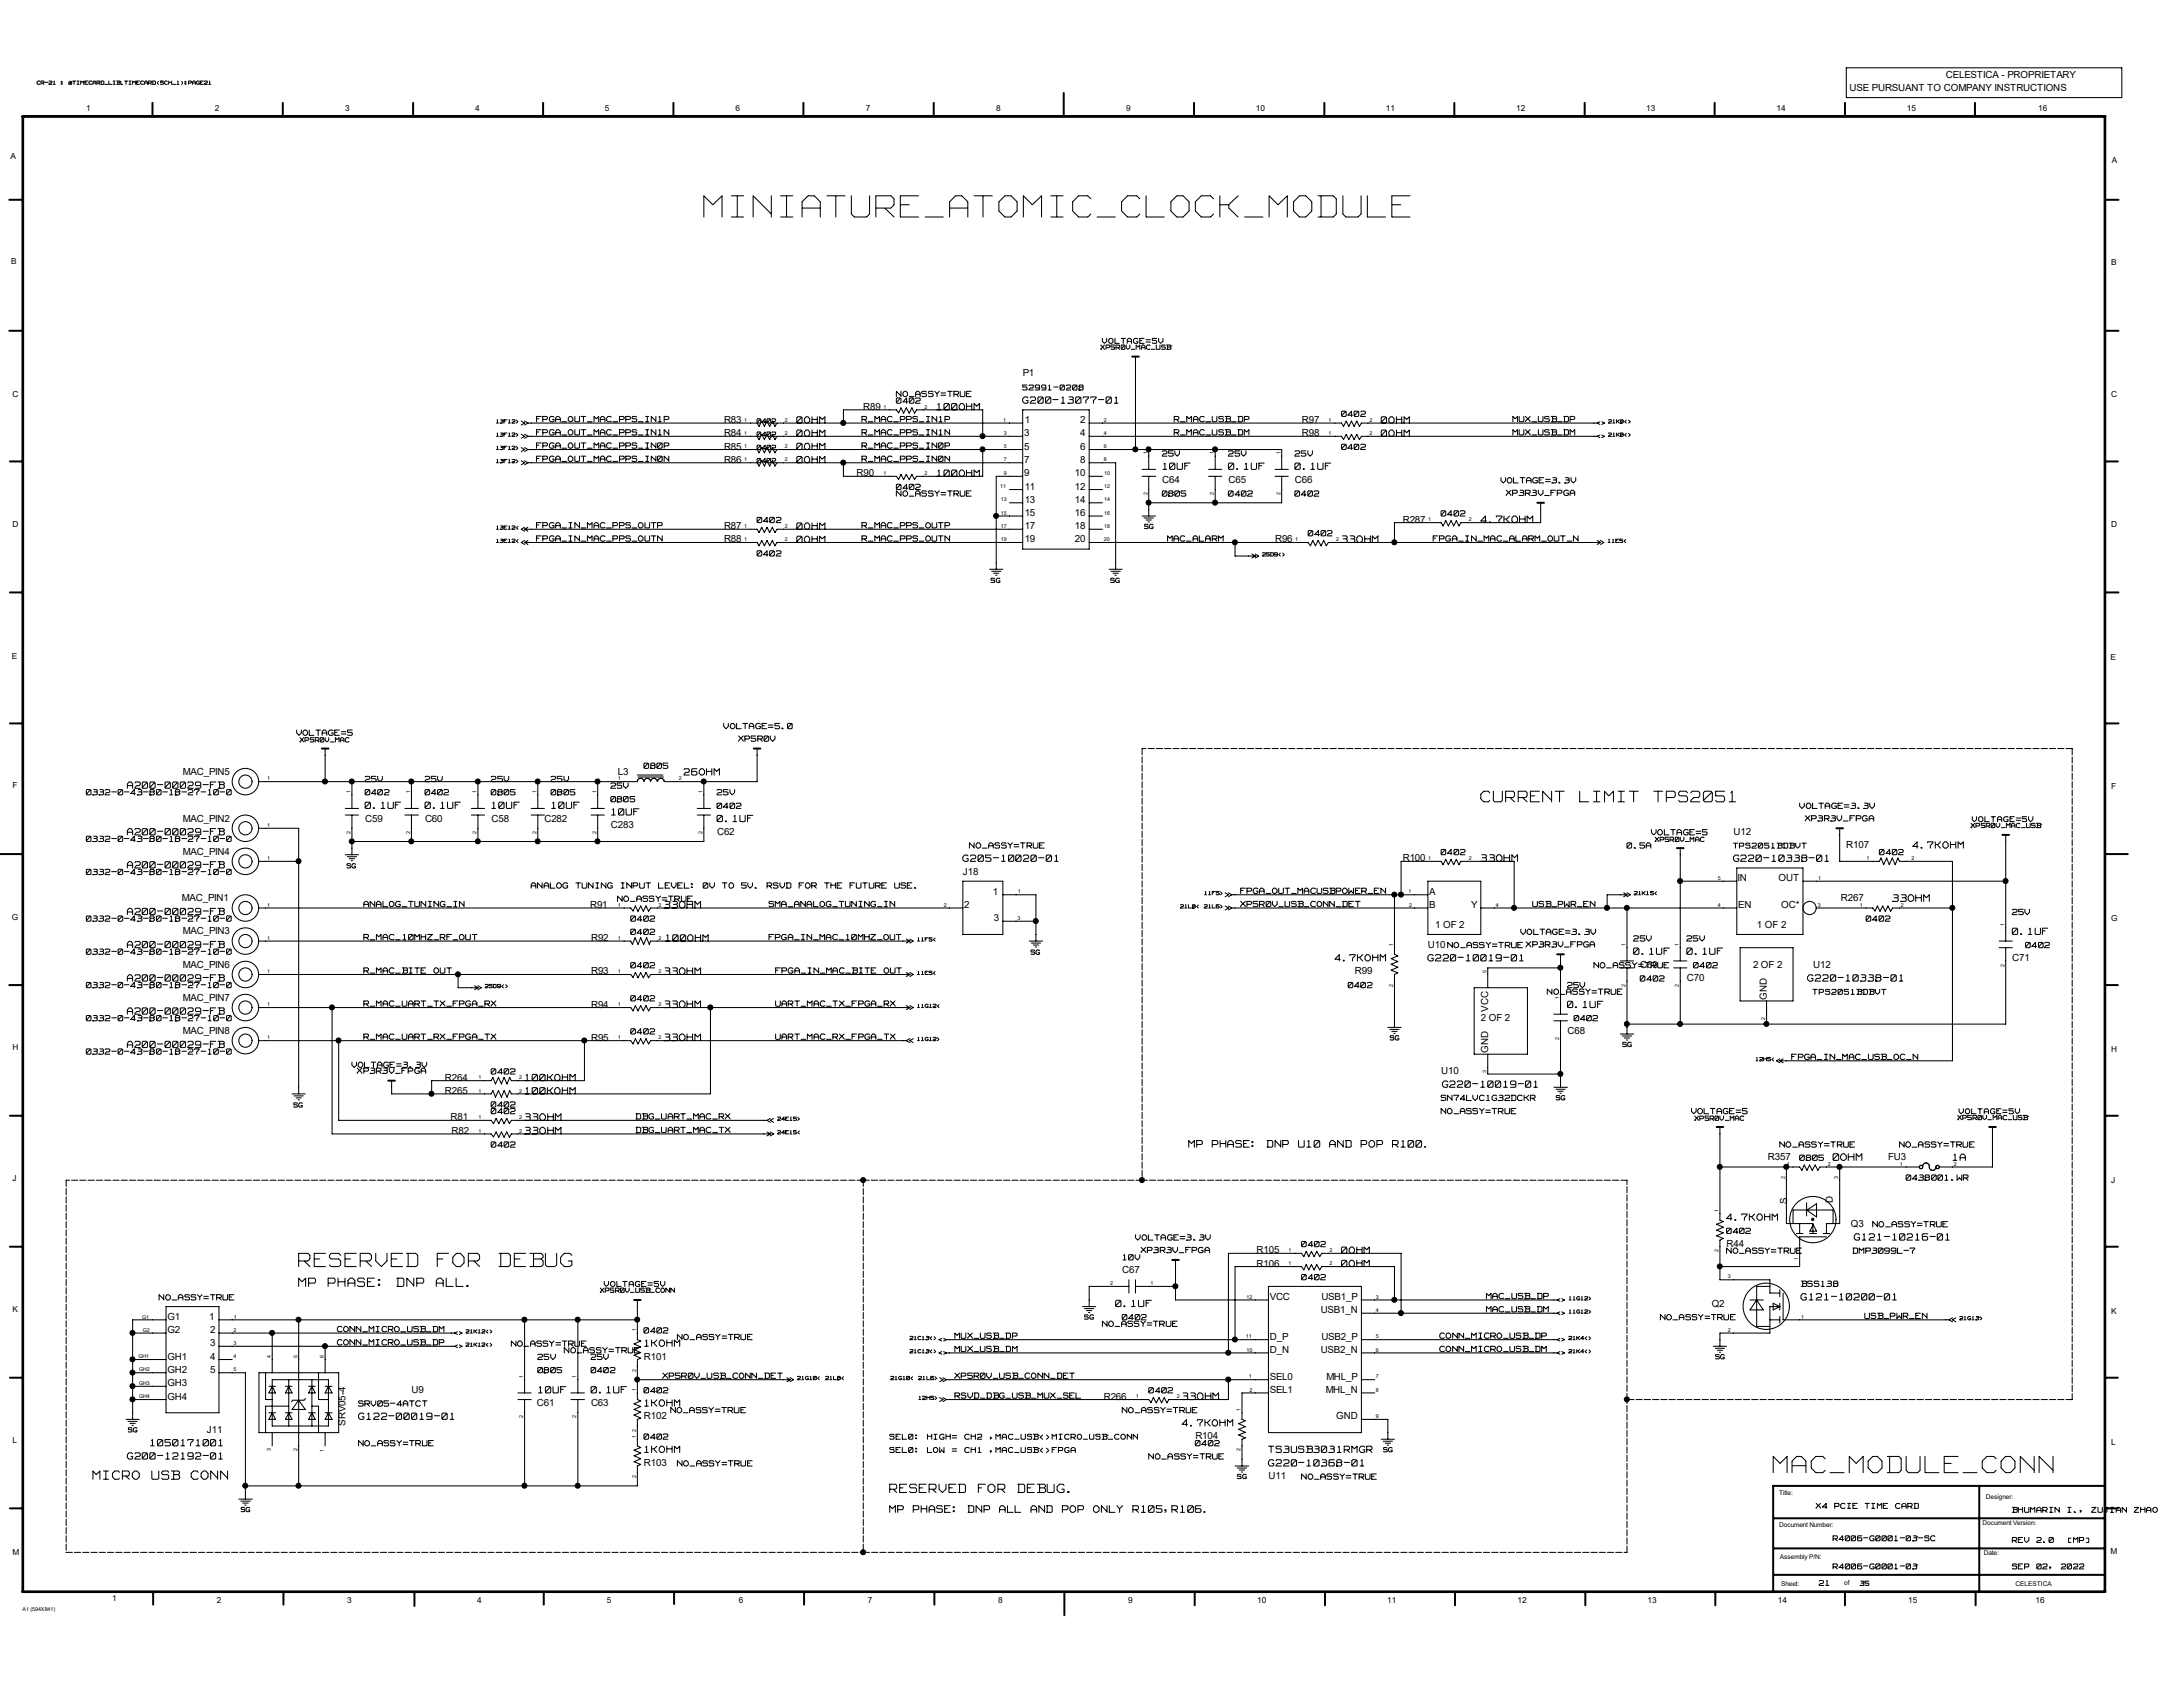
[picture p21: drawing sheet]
<svg xmlns="http://www.w3.org/2000/svg" width="279mm" height="216mm" viewBox="0 0 279 216" stroke-linecap="round" stroke-linejoin="round" font-family="sans-serif">
<defs><g id="words">
<text font-size="5.2" fill="#fff" x="90.1" y="28.3">MINIATURE_ATOMIC_CLOCK_MODULE</text>
<text font-size="4" fill="#fff" x="226.9" y="188.9">MAC_MODULE_CONN</text>
<text font-size="3.2" fill="#fff" x="38.2" y="162.4">RESERVED FOR DEBUG</text>
<text font-size="2.6" fill="#fff" x="189.5" y="102.9">CURRENT LIMIT TPS2051</text>
<g font-size="2" fill="#fff">
<text x="38.2" y="164.8">MP PHASE: DNP ALL.</text>
<text x="11.9" y="189.5">MICRO USB CONN</text>
<text x="113.9" y="191.2">RESERVED FOR DEBUG.</text>
</g>
<g font-size="1.6" fill="#fff">
<text x="171.7" y="69.6">33OHM</text>
<text x="189.5" y="67">4.7KOHM</text>
<text x="189.5" y="110.4">33OHM</text>
<text x="85" y="116.3">33OHM</text>
<text x="242.2" y="115.5">33OHM</text>
<text x="85" y="124.8">33OHM</text>
<text x="85" y="129.1">33OHM</text>
<text x="85" y="133.3">33OHM</text>
<text x="67.1" y="143.5">33OHM</text>
<text x="67.1" y="145.2">33OHM</text>
<text x="152.1" y="146.9">MP PHASE: DNP U10 AND POP R100.</text>
<text x="234.6" y="148.6">0OHM</text>
<text x="151.3" y="179.2">33OHM</text>
<text x="113.9" y="193.7">MP PHASE: DNP ALL AND POP ONLY R105,R106.</text>
</g>
<g font-size="1.5" fill="#fff">
<text x="119.9" y="52.6">100OHM</text>
<text x="130.9" y="51.7">G200-13077-01</text>
<text x="102" y="57.7">0OHM</text>
<text x="102" y="56">0OHM</text>
<text x="102" y="54.3">0OHM</text>
<text x="102" y="59.4">0OHM</text>
<text x="176.8" y="54.3">0OHM</text>
<text x="176.8" y="56">0OHM</text>
<text x="119.9" y="61.1">100OHM</text>
<text x="148.8" y="60.2">10UF</text>
<text x="157.2" y="60.2">0.1UF</text>
<text x="165.7" y="60.2">0.1UF</text>
<text x="102" y="67.9">0OHM</text>
<text x="102" y="69.6">0OHM</text>
<text x="16.3" y="101">A200-00029-FB</text>
<text x="87.5" y="99.3">26OHM</text>
<text x="16.3" y="107">A200-00029-FB</text>
<text x="46.7" y="103.6">0.1UF</text>
<text x="54.4" y="103.6">0.1UF</text>
<text x="63" y="103.6">10UF</text>
<text x="70.6" y="103.6">10UF</text>
<text x="78.3" y="104.4">10UF</text>
<text x="91.8" y="105.3">0.1UF</text>
<text x="16.3" y="111.2">A200-00029-FB</text>
<text x="123.2" y="110.4">G205-10020-01</text>
<text x="221.9" y="110.4">G220-10338-01</text>
<text x="244.8" y="108.7">4.7KOHM</text>
<text x="16.3" y="117.2">A200-00029-FB</text>
<text x="257.5" y="119.7">0.1UF</text>
<text x="16.3" y="121.4">A200-00029-FB</text>
<text x="16.3" y="125.7">A200-00029-FB</text>
<text x="85.2" y="120.6">100OHM</text>
<text x="170.9" y="123.1">4.7KOHM</text>
<text x="182.8" y="123.1">G220-10019-01</text>
<text x="209.1" y="122.3">0.1UF</text>
<text x="215.9" y="122.3">0.1UF</text>
<text x="231.4" y="125.7">G220-10338-01</text>
<text x="16.3" y="129.9">A200-00029-FB</text>
<text x="200.6" y="129.1">0.1UF</text>
<text x="16.3" y="134.2">A200-00029-FB</text>
<text x="67.2" y="138.4">100KOHM</text>
<text x="67.2" y="140.1">100KOHM</text>
<text x="184.6" y="139.3">G220-10019-01</text>
<text x="250" y="148.6">1A</text>
<text x="171.7" y="160.5">0OHM</text>
<text x="221" y="156.3">4.7KOHM</text>
<text x="237.3" y="158.8">G121-10216-01</text>
<text x="142.8" y="167.3">0.1UF</text>
<text x="171.7" y="162.2">0OHM</text>
<text x="230.5" y="166.5">G121-10200-01</text>
<text x="82.5" y="172.4">1KOHM</text>
<text x="68.9" y="178.4">10UF</text>
<text x="75.6" y="178.4">0.1UF</text>
<text x="19.3" y="185.2">1050171001</text>
<text x="45.9" y="181.8">G122-00019-01</text>
<text x="82.5" y="180.1">1KOHM</text>
<text x="151.3" y="182.6">4.7KOHM</text>
<text x="16.3" y="186.9">G200-12192-01</text>
<text x="82.5" y="186">1KOHM</text>
<text x="162.3" y="187.7">G220-10368-01</text>
<text x="162.3" y="186">TS3USB3031RMGR</text>
</g>
<g font-size="1.3">
<text x="236.7" y="11.6">USE PURSUANT TO COMPANY INSTRUCTIONS</text>
<text x="249" y="9.9">CELESTICA - PROPRIETARY</text>
<text x="110.5" y="52.5">R89</text>
<text x="130.9" y="48.2">P1</text>
<text x="92.7" y="54.1">R83</text>
<text x="92.7" y="55.8">R84</text>
<text x="92.7" y="57.5">R85</text>
<text x="92.7" y="59.2">R86</text>
<text x="131.1" y="59.2">7</text>
<text x="131.1" y="57.5">5</text>
<text x="131.1" y="55.8">3</text>
<text x="131.1" y="54.1">1</text>
<text x="138.3" y="59.2">8</text>
<text x="138.3" y="57.5">6</text>
<text x="138.3" y="55.8">4</text>
<text x="138.3" y="54.1">2</text>
<text x="166.6" y="54.1">R97</text>
<text x="166.6" y="55.8">R98</text>
<text x="109.6" y="61">R90</text>
<text x="131.1" y="61">9</text>
<text x="131.1" y="64.3">13</text>
<text x="131.1" y="62.7">11</text>
<text x="137.6" y="64.3">14</text>
<text x="137.6" y="62.7">12</text>
<text x="137.6" y="61">10</text>
<text x="148.8" y="61.8">C64</text>
<text x="157.2" y="61.8">C65</text>
<text x="165.7" y="61.8">C66</text>
<text x="92.7" y="67.7">R87</text>
<text x="92.7" y="69.4">R88</text>
<text x="131.1" y="69.4">19</text>
<text x="131.1" y="67.7">17</text>
<text x="131.1" y="66">15</text>
<text x="137.6" y="69.4">20</text>
<text x="137.6" y="67.7">18</text>
<text x="137.6" y="66">16</text>
<text x="163.2" y="69.4">R96</text>
<text x="179.5" y="66.9">R287</text>
<text x="23.4" y="99.2">MAC_PIN5</text>
<text x="79.1" y="99.2">L3</text>
<text x="23.4" y="105.2">MAC_PIN2</text>
<text x="46.7" y="105.2">C59</text>
<text x="54.4" y="105.2">C60</text>
<text x="62.9" y="105.2">C58</text>
<text x="69.7" y="105.2">C282</text>
<text x="78.2" y="106">C283</text>
<text x="91.8" y="106.8">C62</text>
<text x="221.9" y="106.8">U12</text>
<text x="23.4" y="109.4">MAC_PIN4</text>
<text x="123.2" y="111.9">J18</text>
<text x="179.5" y="110.2">R100</text>
<text x="222.4" y="112.8">IN</text>
<text x="227.6" y="112.8">OUT</text>
<text x="236.3" y="108.5">R107</text>
<text x="23.3" y="115.4">MAC_PIN1</text>
<text x="23.4" y="119.6">MAC_PIN3</text>
<text x="75.5" y="116.2">R91</text>
<text x="123.4" y="116.2">2</text>
<text x="127.1" y="114.5">1</text>
<text x="127.2" y="117.9">3</text>
<text x="182.9" y="116.2">B</text>
<text x="182.9" y="114.5">A</text>
<text x="183.7" y="118.7">1 OF 2</text>
<text x="188.3" y="116.2">Y</text>
<text x="222.5" y="116.2">EN</text>
<text x="224.9" y="118.7">1 OF 2</text>
<text x="228" y="116.2">OC*</text>
<text x="235.6" y="115.3">R267</text>
<text x="23.4" y="123.9">MAC_PIN6</text>
<text x="75.6" y="120.4">R92</text>
<text x="75.6" y="124.7">R93</text>
<text x="173.4" y="124.7">R99</text>
<text x="182.8" y="121.3">U10 NO_ASSY=TRUE XP3R3V_FPGA</text>
<text x="209.9" y="123.9">C69</text>
<text x="215.9" y="125.6">C70</text>
<text x="224.4" y="123.9">2 OF 2</text>
<text x="232.1" y="123.9">U12</text>
<text x="257.6" y="123">C71</text>
<text x="23.4" y="128.1">MAC_PIN7</text>
<text x="75.6" y="128.9">R94</text>
<text x="189.5" y="130.6">2 OF 2</text>
<text x="190.5" y="129.5" transform="rotate(-90 190.5 129.5)">VCC</text>
<text x="226.1" y="127.9" transform="rotate(-90 226.1 127.9)">GND</text>
<text x="23.4" y="132.3">MAC_PIN8</text>
<text x="75.6" y="133.2">R95</text>
<text x="184.4" y="137.5">U10</text>
<text x="190.5" y="134.7" transform="rotate(-90 190.5 134.7)">GND</text>
<text x="200.6" y="132.3">C68</text>
<text x="56.9" y="138.3">R264</text>
<text x="56.9" y="140">R265</text>
<text x="57.7" y="143.4">R81</text>
<text x="57.8" y="145.1">R82</text>
<text x="226.3" y="148.5">R357</text>
<text x="241.6" y="148.5">FU3</text>
<text x="228.7" y="154.1" transform="rotate(-90 228.7 154.1)">S</text>
<text x="234.6" y="154" transform="rotate(-90 234.6 154)">D</text>
<text x="160.8" y="160.4">R105</text>
<text x="221" y="159.6">R44</text>
<text x="236.9" y="157">Q3</text>
<text x="143.6" y="162.9">C67</text>
<text x="160.8" y="162.1">R106</text>
<text x="162.5" y="166.4">VCC</text>
<text x="169.1" y="166.4">USB1_P</text>
<text x="219.1" y="167.2">Q2</text>
<text x="21.4" y="174">GH1</text>
<text x="21.4" y="170.6">G2</text>
<text x="21.4" y="168.9">G1</text>
<text x="26.8" y="168.9">1</text>
<text x="26.9" y="174">4</text>
<text x="26.9" y="172.3">3</text>
<text x="26.9" y="170.6">2</text>
<text x="82.4" y="174">R101</text>
<text x="162.5" y="173.1">D_N</text>
<text x="162.5" y="171.4">D_P</text>
<text x="169" y="173.1">USB2_N</text>
<text x="169" y="168.1">USB1_N</text>
<text x="169.1" y="171.4">USB2_P</text>
<text x="21.4" y="179.1">GH4</text>
<text x="21.4" y="177.4">GH3</text>
<text x="21.4" y="175.7">GH2</text>
<text x="26.9" y="175.7">5</text>
<text x="52.7" y="178.3">U9</text>
<text x="68.7" y="180">C61</text>
<text x="75.6" y="180">C63</text>
<text x="141.3" y="179.1">R266</text>
<text x="162.5" y="178.3">SEL1</text>
<text x="162.5" y="176.6">SEL0</text>
<text x="169.7" y="178.3">MHL_N</text>
<text x="169.8" y="176.6">MHL_P</text>
<text x="26.5" y="183.3">J11</text>
<text x="44.2" y="182.5" transform="rotate(-90 44.2 182.5)">SRV05-4</text>
<text x="82.4" y="181.7">R102</text>
<text x="153" y="184.2">R104</text>
<text x="171" y="181.7">GND</text>
<text x="82.4" y="187.6">R103</text>
<text x="162.3" y="189.3">U11</text>
</g>
<g font-size="1.3" fill="#fff">
<text x="114.7" y="51.7">0402</text>
<text x="114.7" y="50.8">NO_ASSY=TRUE</text>
<text x="171.7" y="53.4">0402</text>
<text x="68.7" y="54.1">FPGA_OUT_MAC_PPS_IN1P</text>
<text x="68.7" y="55.8">FPGA_OUT_MAC_PPS_IN1N</text>
<text x="68.7" y="57.4">FPGA_OUT_MAC_PPS_IN0P</text>
<text x="68.7" y="59.1">FPGA_OUT_MAC_PPS_IN0N</text>
<text x="110.3" y="54.1">R_MAC_PPS_IN1P</text>
<text x="110.3" y="55.8">R_MAC_PPS_IN1N</text>
<text x="110.3" y="57.4">R_MAC_PPS_IN0P</text>
<text x="110.3" y="59.1">R_MAC_PPS_IN0N</text>
<text x="148.8" y="58.5">25V</text>
<text x="150.3" y="54.1">R_MAC_USB_DP</text>
<text x="150.3" y="55.8">R_MAC_USB_DM</text>
<text x="157.2" y="58.5">25V</text>
<text x="165.7" y="58.5">25V</text>
<text x="171.7" y="57.6">0402</text>
<text x="193.6" y="54.1">MUX_USB_DP</text>
<text x="193.6" y="55.8">MUX_USB_DM</text>
<text x="114.7" y="62.7">0402</text>
<text x="114.7" y="63.6">NO_ASSY=TRUE</text>
<text x="148.8" y="63.6">0805</text>
<text x="157.2" y="63.6">0402</text>
<text x="165.7" y="63.6">0402</text>
<text x="192.1" y="61.9">VOLTAGE=3.3V</text>
<text x="192.8" y="63.5">XP3R3V_FPGA</text>
<text x="68.7" y="67.6">FPGA_IN_MAC_PPS_OUTP</text>
<text x="68.7" y="69.3">FPGA_IN_MAC_PPS_OUTN</text>
<text x="96.9" y="71.2">0402</text>
<text x="96.9" y="67">0402</text>
<text x="110.3" y="67.6">R_MAC_PPS_OUTP</text>
<text x="110.3" y="69.3">R_MAC_PPS_OUTN</text>
<text x="149.4" y="69.3">MAC_ALARM</text>
<text x="167.4" y="68.7">0402</text>
<text x="183.4" y="69.3">FPGA_IN_MAC_ALARM_OUT_N</text>
<text x="184.4" y="66.1">0402</text>
<text x="38" y="94.2">VOLTAGE=5</text>
<text x="92.6" y="93.3">VOLTAGE=5.0</text>
<text x="94.5" y="95">XP5R0V</text>
<text x="11" y="101.8">0332-0-43-80-18-27-10-0</text>
<text x="46.7" y="100.1">25V</text>
<text x="46.7" y="101.8">0402</text>
<text x="54.4" y="101.8">0402</text>
<text x="54.4" y="100.1">25V</text>
<text x="62.9" y="101.8">0805</text>
<text x="62.9" y="100.1">25V</text>
<text x="70.5" y="100.1">25V</text>
<text x="70.5" y="101.8">0805</text>
<text x="78.2" y="101">25V</text>
<text x="82.4" y="98.4">0805</text>
<text x="91.8" y="101.8">25V</text>
<text x="11" y="107.8">0332-0-43-80-18-27-10-0</text>
<text x="78.2" y="102.7">0805</text>
<text x="91.8" y="103.5">0402</text>
<text x="211.4" y="106.9">VOLTAGE=5</text>
<text x="230.3" y="103.5">VOLTAGE=3.3V</text>
<text x="231.1" y="105.2">XP3R3V_FPGA</text>
<text x="11" y="112">0332-0-43-80-18-27-10-0</text>
<text x="68" y="113.7">ANALOG TUNING INPUT LEVEL: 0V TO 5V. RSVD FOR THE FUTURE USE.</text>
<text x="124.1" y="108.6">NO_ASSY=TRUE</text>
<text x="184.4" y="109.5">0402</text>
<text x="208.2" y="108.6">0.5A</text>
<text x="240.5" y="109.5">0402</text>
<text x="11" y="118">0332-0-43-80-18-27-10-0</text>
<text x="46.6" y="116.1">ANALOG_TUNING_IN</text>
<text x="79" y="115.4">NO_ASSY=TRUE</text>
<text x="80.7" y="119.7">0402</text>
<text x="80.7" y="118">0402</text>
<text x="98.4" y="116.1">SMA_ANALOG_TUNING_IN</text>
<text x="158.8" y="116.1">XP5R0V_USB_CONN_DET</text>
<text x="158.8" y="114.4">FPGA_OUT_MACUSBPOWER_EN</text>
<text x="194.6" y="119.7">VOLTAGE=3.3V</text>
<text x="196.2" y="116.1">USB_PWR_EN</text>
<text x="238.8" y="118">0402</text>
<text x="257.5" y="117.1">25V</text>
<text x="11" y="122.2">0332-0-43-80-18-27-10-0</text>
<text x="46.6" y="120.4">R_MAC_10MHZ_RF_OUT</text>
<text x="46.6" y="124.6">R_MAC_BITE</text>
<text x="55.4" y="124.6">OUT</text>
<text x="80.7" y="124">0402</text>
<text x="98.4" y="120.4">FPGA_IN_MAC_10MHZ_OUT</text>
<text x="99.3" y="124.6">FPGA_IN_MAC_BITE</text>
<text x="112.9" y="124.6">OUT</text>
<text x="204" y="124">NO_ASSY=TRUE</text>
<text x="209.1" y="120.5">25V</text>
<text x="209.9" y="125.6">0402</text>
<text x="215.9" y="120.5">25V</text>
<text x="216.7" y="124">0402</text>
<text x="259.2" y="121.4">0402</text>
<text x="11" y="130.7">0332-0-43-80-18-27-10-0</text>
<text x="11" y="126.5">0332-0-43-80-18-27-10-0</text>
<text x="46.6" y="128.9">R_MAC_UART_TX_FPGA_RX</text>
<text x="80.7" y="128.2">0402</text>
<text x="99.3" y="128.9">UART_MAC_TX_FPGA_RX</text>
<text x="172.5" y="126.5">0402</text>
<text x="198" y="127.3">NO_ASSY=TRUE</text>
<text x="200.6" y="126.5">25V</text>
<text x="201.5" y="130.7">0402</text>
<text x="11" y="135">0332-0-43-80-18-27-10-0</text>
<text x="45" y="136.7">VOLTAGE=3.3V</text>
<text x="45.7" y="137.5">XP3R3V_FPGA</text>
<text x="46.6" y="133.1">R_MAC_UART_RX_FPGA_TX</text>
<text x="62.9" y="137.5">0402</text>
<text x="80.7" y="132.4">0402</text>
<text x="99.3" y="133.1">UART_MAC_RX_FPGA_TX</text>
<text x="229.3" y="135.7">FPGA_IN_MAC_USB_OC_N</text>
<text x="62.9" y="142.6">0402</text>
<text x="62.9" y="141.8">0402</text>
<text x="81.4" y="143.3">DBG_UART_MAC_RX</text>
<text x="184.4" y="140.9">SN74LVC1G32DCKR</text>
<text x="184.4" y="142.6">NO_ASSY=TRUE</text>
<text x="216.5" y="142.6">VOLTAGE=5</text>
<text x="62.9" y="146.9">0402</text>
<text x="81.4" y="145">DBG_UART_MAC_TX</text>
<text x="227.8" y="146.9">NO_ASSY=TRUE</text>
<text x="230.3" y="148.6">0805</text>
<text x="243.1" y="146.9">NO_ASSY=TRUE</text>
<text x="244" y="151.1">0438001.WR</text>
<text x="143.7" y="161.3">10V</text>
<text x="145.3" y="158.8">VOLTAGE=3.3V</text>
<text x="146" y="160.4">XP3R3V_FPGA</text>
<text x="166.6" y="159.6">0402</text>
<text x="221" y="157.9">0402</text>
<text x="221" y="160.5">NO_ASSY=TRUE</text>
<text x="237.2" y="160.5">DMP3099L-7</text>
<text x="239.7" y="157.1">NO_ASSY=TRUE</text>
<text x="20.4" y="166.5">NO_ASSY=TRUE</text>
<text x="166.6" y="163.9">0402</text>
<text x="190.2" y="166.3">MAC_USB_DP</text>
<text x="190.2" y="168">MAC_USB_DM</text>
<text x="230.5" y="164.7">BSS138</text>
<text x="43.2" y="172.2">CONN_MICRO_USB_DP</text>
<text x="43.2" y="170.5">CONN_MICRO_USB_DM</text>
<text x="65.4" y="172.4">NO_ASSY=TRUE</text>
<text x="72.2" y="173.2">NO_ASSY=TRUE</text>
<text x="82.4" y="170.7">0402</text>
<text x="86.7" y="171.5">NO_ASSY=TRUE</text>
<text x="122.2" y="171.4">MUX_USB_DP</text>
<text x="122.2" y="173.1">MUX_USB_DM</text>
<text x="141.1" y="169.8">NO_ASSY=TRUE</text>
<text x="143.6" y="169">0402</text>
<text x="184.3" y="173.1">CONN_MICRO_USB_DM</text>
<text x="184.3" y="171.4">CONN_MICRO_USB_DP</text>
<text x="212.5" y="169">NO_ASSY=TRUE</text>
<text x="238.7" y="168.8">USB_PWR_EN</text>
<text x="68.8" y="175.8">0805</text>
<text x="68.8" y="174.1">25V</text>
<text x="75.6" y="175.8">0402</text>
<text x="75.6" y="174.1">25V</text>
<text x="82.4" y="178.3">0402</text>
<text x="84.8" y="176.5">XP5R0V_USB_CONN_DET</text>
<text x="122.2" y="179">RSVD_DBG_USB_MUX_SEL</text>
<text x="122.2" y="176.5">XP5R0V_USB_CONN_DET</text>
<text x="147" y="178.3">0402</text>
<text x="45.9" y="185.1">NO_ASSY=TRUE</text>
<text x="45.9" y="180">SRV05-4ATCT</text>
<text x="82.4" y="184.3">0402</text>
<text x="85.9" y="180.9">NO_ASSY=TRUE</text>
<text x="143.6" y="180.9">NO_ASSY=TRUE</text>
<text x="153" y="185.1">0402</text>
<text x="86.7" y="187.7">NO_ASSY=TRUE</text>
<text x="147" y="186.8">NO_ASSY=TRUE</text>
<text x="166.6" y="189.4">NO_ASSY=TRUE</text>
</g>
<g font-size="1.2" fill="#fff">
<text x="141.1" y="44.1">VOLTAGE=5V</text>
<text x="130.9" y="50">52991-0208</text>
<text x="252.4" y="105.3">VOLTAGE=5V</text>
<text x="221.9" y="108.7">TPS2051BDBVT</text>
<text x="232" y="127.4">TPS2051BDBVT</text>
<text x="250.7" y="142.7">VOLTAGE=5V</text>
<text x="77.3" y="164.8">VOLTAGE=5V</text>
<text x="113.9" y="184.3">SEL0: HIGH= CH2 ,MAC_USB&lt;&gt;MICRO_USB_CONN</text>
<text x="113.9" y="186">SEL0: LOW = CH1 ,MAC_USB&lt;&gt;FPGA</text>
<text x="232.5" y="193.2">X4 PCIE TIME CARD</text>
<text x="234.6" y="197.3">R4006-G0001-03-SC</text>
<text x="257.5" y="197.5">REV 2.0</text>
<text x="257.6" y="193.7">BHUMARIN I., ZUJIAN ZHAO</text>
<text x="264.4" y="197.5">[MP]</text>
<text x="232.8" y="203">21</text>
<text x="234.6" y="200.9">R4006-G0001-03</text>
<text x="257.5" y="200.9">SEP 02, 2022</text>
</g>
<g font-size="1.1">
<text x="11" y="14.3">1</text>
<text x="27.5" y="14.3">2</text>
<text x="44.2" y="14.3">3</text>
<text x="60.8" y="14.3">4</text>
<text x="77.4" y="14.3">5</text>
<text x="94.1" y="14.3">6</text>
<text x="110.8" y="14.3">7</text>
<text x="127.5" y="14.3">8</text>
<text x="144.1" y="14.3">9</text>
<text x="160.7" y="14.3">10</text>
<text x="177.4" y="14.3">11</text>
<text x="194.1" y="14.3">12</text>
<text x="210.7" y="14.3">13</text>
<text x="227.4" y="14.3">14</text>
<text x="244.1" y="14.3">15</text>
<text x="260.9" y="14.3">16</text>
<text x="1.4" y="20.4">A</text>
<text x="270.3" y="20.8">A</text>
<text x="1.4" y="33.8">B</text>
<text x="270.2" y="33.9">B</text>
<text x="1.6" y="50.8">C</text>
<text x="270.2" y="50.8">C</text>
<text x="1.6" y="67.4">D</text>
<text x="270.2" y="67.5">D</text>
<text x="1.5" y="84.3">E</text>
<text x="270.1" y="84.4">E</text>
<text x="1.6" y="100.9">F</text>
<text x="270.2" y="101">F</text>
<text x="1.5" y="117.7">G</text>
<text x="270.2" y="117.9">G</text>
<text x="1.6" y="134.4">H</text>
<text x="270.2" y="134.7">H</text>
<text x="1.6" y="151.1">J</text>
<text x="270.2" y="151.4">J</text>
<text x="1.6" y="167.9">K</text>
<text x="270.2" y="168.1">K</text>
<text x="1.6" y="184.6">L</text>
<text x="270.2" y="184.9">L</text>
<text x="1.6" y="199">M</text>
<text x="270.1" y="198.8">M</text>
<text x="14.4" y="204.9">1</text>
<text x="27.8" y="205.2">2</text>
<text x="44.4" y="205.2">3</text>
<text x="61.1" y="205.1">4</text>
<text x="77.7" y="205.1">5</text>
<text x="94.6" y="205.1">6</text>
<text x="111.1" y="205.1">7</text>
<text x="127.8" y="205.1">8</text>
<text x="144.4" y="205.2">9</text>
<text x="160.9" y="205.2">10</text>
<text x="177.5" y="205.2">11</text>
<text x="194.2" y="205.2">12</text>
<text x="210.9" y="205.2">13</text>
<text x="227.5" y="205.2">14</text>
<text x="244.2" y="205.2">15</text>
<text x="260.5" y="205.1">16</text>
</g>
<g font-size="1" fill="#fff">
<text x="140.9" y="44.7">XP5R0V_MAC_USB</text>
<text x="96.9" y="54.2">0402</text>
<text x="96.9" y="59.3">0402</text>
<text x="96.9" y="55.9">0402</text>
<text x="96.9" y="57.6">0402</text>
<text x="146.5" y="67.7">SG</text>
<text x="126.8" y="74.6">SG</text>
<text x="142.1" y="74.6">SG</text>
<text x="38.4" y="95">XP5R0V_MAC</text>
<text x="211.8" y="107.7">XP5R0V_MAC</text>
<text x="252.3" y="106">XP5R0V_MAC_USB</text>
<text x="44.4" y="111.1">SG</text>
<text x="131.9" y="122.2">SG</text>
<text x="177.9" y="133.1">SG</text>
<text x="207.7" y="134">SG</text>
<text x="37.6" y="141.7">SG</text>
<text x="199.2" y="140.8">SG</text>
<text x="216.9" y="143.4">XP5R0V_MAC</text>
<text x="250.6" y="143.3">XP5R0V_MAC_USB</text>
<text x="76.8" y="165.4">XP5R0V_USB_CONN</text>
<text x="138.8" y="168.9">SG</text>
<text x="219.6" y="173.9">SG</text>
<text x="16.4" y="183.3">SG</text>
<text x="177.1" y="185.8">SG</text>
<text x="158.4" y="189.3">SG</text>
<text x="30.9" y="193.5">SG</text>
<text x="238.1" y="202.9">35</text>
</g>
<g font-size=".8" fill="#fff">
<text x="4.7" y="10.9">CR-21</text>
<text x="7.8" y="10.9">:</text>
<text x="8.8" y="10.9">@TIMECARD_LIB.TIMECARD(SCH_1):PAGE21</text>
<text x="63.5" y="54.2">13F12&gt;</text>
<text x="63.5" y="55.9">13F12&gt;</text>
<text x="63.5" y="57.6">13F12&gt;</text>
<text x="63.5" y="59.3">13F12&gt;</text>
<text x="205.9" y="54.2">21K8&lt;&gt;</text>
<text x="205.9" y="55.9">21K8&lt;&gt;</text>
<text x="63.5" y="67.8">13E12&lt;</text>
<text x="63.5" y="69.5">13E12&lt;</text>
<text x="161.6" y="71.2">25D9&lt;&gt;</text>
<text x="205.8" y="69.5">11E5&lt;</text>
<text x="151.1" y="116.3">21L8&lt;</text>
<text x="154.1" y="116.3">21L6&gt;</text>
<text x="154.2" y="114.6">11F5&gt;</text>
<text x="209.2" y="114.6">21K15&lt;</text>
<text x="117.4" y="124.8">11E5&lt;</text>
<text x="117.4" y="120.5">11F5&lt;</text>
<text x="62.1" y="126.5">25D9&lt;&gt;</text>
<text x="117.4" y="129">11G12&lt;</text>
<text x="117.4" y="133.3">11G12&gt;</text>
<text x="224.7" y="135.9">12H5&lt;</text>
<text x="99.5" y="143.5">24E15&gt;</text>
<text x="99.5" y="145.2">24E15&lt;</text>
<text x="200.8" y="166.5">11G12&gt;</text>
<text x="59.6" y="172.4">21K12&lt;&gt;</text>
<text x="59.6" y="170.7">21K12&lt;&gt;</text>
<text x="116.5" y="171.5">21C13&lt;&gt;</text>
<text x="116.5" y="173.2">21C13&lt;&gt;</text>
<text x="200.8" y="173.2">21K4&lt;&gt;</text>
<text x="200.8" y="171.5">21K4&lt;&gt;</text>
<text x="200.8" y="168.2">11G12&gt;</text>
<text x="250.8" y="169">21G13&gt;</text>
<text x="102.1" y="176.7">21G10&lt;</text>
<text x="105.7" y="176.7">21L8&lt;</text>
<text x="114" y="176.7">21G10&lt;</text>
<text x="117.6" y="176.7">21L6&gt;</text>
<text x="117.6" y="179.2">12H5&gt;</text>
</g>
<g font-size=".8">
<text x="227.7" y="191.4">Title:</text>
<text x="254.2" y="191.8">Designer:</text>
<text x="227.7" y="195.5">Document Number:</text>
<text x="253.7" y="195.2">Document Version:</text>
<text x="227.8" y="199.5">Assembly P/N:</text>
<text x="228" y="202.9">Sheet:</text>
<text x="236.1" y="202.9">of</text>
<text x="253.9" y="199.1">Date:</text>
<text x="258" y="203">CELESTICA</text>
</g>
<g font-size=".7">
<text x="95.2" y="54">1</text>
<text x="100.5" y="54">2</text>
<text x="113.1" y="52.3">1</text>
<text x="118.3" y="52.3">2</text>
<text x="128.4" y="54">1</text>
<text x="141.3" y="54">2</text>
<text x="170.1" y="54">1</text>
<text x="175.3" y="54">2</text>
<text x="95.2" y="55.7">1</text>
<text x="95.2" y="57.4">1</text>
<text x="95.2" y="59.1">1</text>
<text x="100.5" y="55.7">2</text>
<text x="100.5" y="57.4">2</text>
<text x="100.5" y="59.1">2</text>
<text x="128.5" y="59.1">7</text>
<text x="128.5" y="57.4">5</text>
<text x="128.5" y="55.7">3</text>
<text x="141.3" y="59.1">8</text>
<text x="141.3" y="57.4">6</text>
<text x="141.3" y="55.7">4</text>
<text x="146.9" y="58.2" transform="rotate(-90 146.9 58.2)">1</text>
<text x="155.4" y="58.2" transform="rotate(-90 155.4 58.2)">1</text>
<text x="163.9" y="58.2" transform="rotate(-90 163.9 58.2)">1</text>
<text x="170.1" y="55.7">1</text>
<text x="175.3" y="55.7">2</text>
<text x="113.1" y="60.8">1</text>
<text x="118.3" y="60.8">2</text>
<text x="128" y="62.5">11</text>
<text x="128.1" y="65.9">15</text>
<text x="128.1" y="64.2">13</text>
<text x="128.5" y="60.8">9</text>
<text x="141.3" y="65.9">16</text>
<text x="141.3" y="64.2">14</text>
<text x="141.3" y="62.5">12</text>
<text x="141.3" y="60.8">10</text>
<text x="146.9" y="63.4" transform="rotate(-90 146.9 63.4)">2</text>
<text x="155.4" y="63.4" transform="rotate(-90 155.4 63.4)">2</text>
<text x="163.9" y="63.4" transform="rotate(-90 163.9 63.4)">2</text>
<text x="95.2" y="67.6">1</text>
<text x="95.2" y="69.3">1</text>
<text x="100.5" y="67.6">2</text>
<text x="100.5" y="69.3">2</text>
<text x="128.1" y="69.3">19</text>
<text x="128.1" y="67.6">17</text>
<text x="141.3" y="69.3">20</text>
<text x="141.3" y="67.6">18</text>
<text x="165.8" y="69.3">1</text>
<text x="171" y="69.3">2</text>
<text x="182.8" y="66.7">1</text>
<text x="188" y="66.7">2</text>
<text x="34.2" y="99.9">1</text>
<text x="44.9" y="101.5" transform="rotate(-90 44.9 101.5)">1</text>
<text x="52.5" y="101.5" transform="rotate(-90 52.5 101.5)">1</text>
<text x="61" y="101.5" transform="rotate(-90 61 101.5)">1</text>
<text x="68.7" y="101.5" transform="rotate(-90 68.7 101.5)">1</text>
<text x="76.3" y="101.5" transform="rotate(-90 76.3 101.5)">1</text>
<text x="79.1" y="99.9">1</text>
<text x="86.9" y="99.9">2</text>
<text x="89.9" y="101.5" transform="rotate(-90 89.9 101.5)">1</text>
<text x="34.2" y="105.8">1</text>
<text x="44.9" y="106.7" transform="rotate(-90 44.9 106.7)">2</text>
<text x="52.5" y="106.7" transform="rotate(-90 52.5 106.7)">2</text>
<text x="61" y="106.7" transform="rotate(-90 61 106.7)">2</text>
<text x="68.7" y="106.7" transform="rotate(-90 68.7 106.7)">2</text>
<text x="76.3" y="106.7" transform="rotate(-90 76.3 106.7)">2</text>
<text x="89.9" y="106.7" transform="rotate(-90 89.9 106.7)">2</text>
<text x="34.2" y="110.1">1</text>
<text x="182.8" y="110.1">1</text>
<text x="188" y="110.1">2</text>
<text x="219.9" y="112.6">5</text>
<text x="232.7" y="112.6">1</text>
<text x="238.9" y="110.1">1</text>
<text x="244.6" y="110.1">2</text>
<text x="34.2" y="116">1</text>
<text x="79.1" y="116">1</text>
<text x="84.3" y="116">2</text>
<text x="120.8" y="116">2</text>
<text x="130.2" y="117.7">3</text>
<text x="130.3" y="114.3">1</text>
<text x="180.3" y="114.3">1</text>
<text x="180.3" y="116">2</text>
<text x="191.4" y="116">4</text>
<text x="219.9" y="116">4</text>
<text x="232.7" y="116">3</text>
<text x="238" y="116">1</text>
<text x="243.3" y="116">2</text>
<text x="256.5" y="118.5" transform="rotate(-90 256.5 118.5)">1</text>
<text x="34.2" y="120.3">1</text>
<text x="34.2" y="124.5">1</text>
<text x="79.1" y="120.3">1</text>
<text x="79.1" y="124.5">1</text>
<text x="84.3" y="120.3">2</text>
<text x="84.3" y="124.5">2</text>
<text x="178.3" y="121.1" transform="rotate(-90 178.3 121.1)">1</text>
<text x="190.2" y="124.5" transform="rotate(-90 190.2 124.5)">5</text>
<text x="208.1" y="121.1" transform="rotate(-90 208.1 121.1)">1</text>
<text x="214.9" y="121.1" transform="rotate(-90 214.9 121.1)">1</text>
<text x="256.5" y="123.7" transform="rotate(-90 256.5 123.7)">2</text>
<text x="34.2" y="128.8">1</text>
<text x="79.1" y="128.8">1</text>
<text x="84.3" y="128.8">2</text>
<text x="178.3" y="126.3" transform="rotate(-90 178.3 126.3)">2</text>
<text x="199.6" y="127.9" transform="rotate(-90 199.6 127.9)">1</text>
<text x="208.1" y="126.3" transform="rotate(-90 208.1 126.3)">2</text>
<text x="214.9" y="126.3" transform="rotate(-90 214.9 126.3)">2</text>
<text x="225.9" y="130.5" transform="rotate(-90 225.9 130.5)">2</text>
<text x="34.2" y="133">1</text>
<text x="79.1" y="133">1</text>
<text x="84.3" y="133">2</text>
<text x="190.2" y="137.3" transform="rotate(-90 190.2 137.3)">3</text>
<text x="199.6" y="133.1" transform="rotate(-90 199.6 133.1)">2</text>
<text x="61.3" y="143.2">1</text>
<text x="61.3" y="138.1">1</text>
<text x="61.3" y="139.8">1</text>
<text x="66.5" y="143.2">2</text>
<text x="66.5" y="138.1">2</text>
<text x="66.5" y="139.8">2</text>
<text x="61.3" y="144.9">1</text>
<text x="66.5" y="144.9">2</text>
<text x="228.7" y="149.2">1</text>
<text x="233.9" y="149.2">2</text>
<text x="243.2" y="149.2">1</text>
<text x="250.1" y="149.2">2</text>
<text x="220" y="155.1" transform="rotate(-90 220 155.1)">1</text>
<text x="228.5" y="150.9" transform="rotate(-90 228.5 150.9)">2</text>
<text x="235.3" y="150.9" transform="rotate(-90 235.3 150.9)">3</text>
<text x="164.9" y="161.9">1</text>
<text x="164.9" y="160.2">1</text>
<text x="170.2" y="161.9">2</text>
<text x="170.2" y="160.2">2</text>
<text x="220" y="160.3" transform="rotate(-90 220 160.3)">2</text>
<text x="230.2" y="161.2" transform="rotate(-90 230.2 161.2)">1</text>
<text x="142.1" y="164.5">2</text>
<text x="147.2" y="164.5">1</text>
<text x="159.6" y="166.2">12</text>
<text x="176.1" y="166.2">3</text>
<text x="176.1" y="167.9">4</text>
<text x="221.1" y="163.6">3</text>
<text x="17.7" y="173.8">GH1</text>
<text x="18.2" y="168.7">G1</text>
<text x="18.3" y="170.4">G2</text>
<text x="29.9" y="173.8">4</text>
<text x="29.9" y="172.1">3</text>
<text x="29.9" y="170.4">2</text>
<text x="29.9" y="168.7">1</text>
<text x="34.7" y="173.8" transform="rotate(-90 34.7 173.8)">4</text>
<text x="38.1" y="173.8" transform="rotate(-90 38.1 173.8)">5</text>
<text x="41.4" y="173.8" transform="rotate(-90 41.4 173.8)">6</text>
<text x="81.4" y="170.4" transform="rotate(-90 81.4 170.4)">1</text>
<text x="159.5" y="171.3">11</text>
<text x="159.6" y="173">10</text>
<text x="176.1" y="171.3">5</text>
<text x="176.1" y="173">6</text>
<text x="221.1" y="170.4">2</text>
<text x="230.5" y="168.7">1</text>
<text x="17.8" y="178.9">GH4</text>
<text x="17.8" y="177.2">GH3</text>
<text x="17.8" y="175.5">GH2</text>
<text x="29.9" y="175.5">5</text>
<text x="67" y="176.4" transform="rotate(-90 67 176.4)">1</text>
<text x="73.7" y="176.4" transform="rotate(-90 73.7 176.4)">1</text>
<text x="81.4" y="178.1" transform="rotate(-90 81.4 178.1)">1</text>
<text x="81.4" y="175.6" transform="rotate(-90 81.4 175.6)">2</text>
<text x="145.4" y="178.9">1</text>
<text x="150.6" y="178.9">2</text>
<text x="159.9" y="176.4">1</text>
<text x="159.9" y="178.1">2</text>
<text x="176.1" y="178.1">8</text>
<text x="176.1" y="176.4">7</text>
<text x="34.7" y="185.8" transform="rotate(-90 34.7 185.8)">3</text>
<text x="38.1" y="185.8" transform="rotate(-90 38.1 185.8)">2</text>
<text x="41.4" y="185.8" transform="rotate(-90 41.4 185.8)">1</text>
<text x="67" y="181.5" transform="rotate(-90 67 181.5)">2</text>
<text x="73.7" y="181.5" transform="rotate(-90 73.7 181.5)">2</text>
<text x="81.4" y="184" transform="rotate(-90 81.4 184)">1 2</text>
<text x="158.8" y="185.8" transform="rotate(-90 158.8 185.8)">2</text>
<text x="158.8" y="180.6" transform="rotate(-90 158.8 180.6)">1</text>
<text x="176.1" y="181.5">9</text>
<text x="81.4" y="189.2" transform="rotate(-90 81.4 189.2)">2</text>
<text x="2.9" y="206.2">A1 (594X841)</text>
</g>
</g></defs>
<g fill="none" stroke="#000" stroke-width=".25">
<path d="M2.9 14.9h266.6M2.9 14.9h266.6v188.9h-266.6zM3 14.9v188.9M19.5 13.2v1.7M36.2 13.2v1.7M52.9 13.2v1.7M69.5 13.2v1.7M86.2 13.2v1.7M102.8 13.2v1.7M119.5 13.2v1.7M136.1 11.9v3M152.8 13.2v1.7"/>
<path d="M169.5 13.2v1.7M186.1 13.2v1.7M202.8 13.2v1.7M219.5 13.2v1.7M236.1 13.2v1.7M252.8 13.2v1.7M269.4 14.9v188.9M1.2 25.6h1.7M269.5 25.6h1.6M1.2 42.3h1.7M1.3 59.1h1.6M144.9 45.6h.9"/>
<path d="M269.5 59.1h1.6M269.5 42.3h1.6M1.3 75.8h1.6M196.8 64.3h.8M269.5 75.8h1.6M1.3 92.6h1.6M41.2 95.8h.8M96.5 95.8h.8M269.5 92.6h1.6M0 109.3h2.9M214.6 108.5h.9M235 106h.9"/>
<path d="M256.3 106.8h.8M269.5 109.3h2.8M1.2 126.1h1.7M49.7 138.3h.8M199.3 122.1h.9M269.5 126.1h1.6M1.3 142.8h1.6M1.3 159.6h1.6M219.7 144.2h.9M254.6 144.2h.8M269.5 142.8h1.6M269.5 159.6h1.6"/>
<path d="M1.3 176.3h1.6M81.2 166.4h.8M150 161.2h.9M269.5 176.3h1.6M1.3 193h1.6M227 198.2h42.4M227 194.3h42.4M253.3 190.2v13.5M269.3 190.2h-42.4v13.5M269.5 193h1.6M2.9 203.7h266.6M19.6 203.8v1.6"/>
<path d="M36.3 203.8v1.6M53 203.8v1.7M69.6 203.8v1.6M86.3 203.8v1.5M102.9 203.8v1.6M119.6 203.8v1.6M136.2 203.8v2.9M152.9 203.8v1.6M169.6 203.8v1.6M186.2 203.8v1.6M202.9 203.8v1.6M219.5 203.8v1.6"/>
<path d="M227 201.5h42.4M236.1 203.8v1.6M252.9 203.8v1.6"/>
</g>
<g fill="none" stroke="#000" stroke-width=".13" stroke-dasharray=".8 .3">
<path d="M146.2 95.8v55.2M265.2 95.8v83.3M265.2 95.8h-119M8.5 151v47.7M110.5 151v47.7M110.5 151h-102M146.2 151h-35.7M208.2 151h-62M208.2 179.1v-28.1M265.2 179.1h-57M8.5 198.7h102M110.5 198.7h97.7"/>
<path d="M208.2 198.7v-19.6"/>
</g>
<g fill="none" stroke="#000" stroke-width=".13">
<path d="M4.7 10.5v.1M4.7 10.7l.2 .1M4.9 10.4l-.2 .1M4.9 10.8h.1M4.9 10.4h.1M5 10.4h.1M5.1 10.8h-.1M5.2 10.4h.3M5.2 10.4v.4M5.3 10.6h.2M5.5 10.7l.1 .1M5.5 10.4h.1"/>
<path d="M5.6 10.5l-.1 .1M5.6 10.5h.1M5.8 10.5h.3M6.3 10.8h.1M6.3 10.8h.3M6.3 10.4h.1M6.3 10.4h.2M6.4 10.6l-.1 .2M6.4 10.6h.1M6.6 10.4h.1M6.6 10.5h.1M6.6 10.5v.1"/>
<path d="M6.8 10.8h.3M6.9 10.4v.4M6.9 10.4h.1M7.8 10.4h.1M7.8 10.7h.1M7.8 10.5h.1M7.8 10.7v.1M7.9 10.5h.1M7.9 10.8h.1M7.9 10.4v.1M7.9 10.7v.1M8.8 10.6v.1"/>
<path d="M8.8 10.8h.1M8.9 10.8h.3M8.9 10.5h-.1M8.9 10.7h.1M8.9 10.4h.2M9 10.7h.1M9 10.5l-.1 .1M9 10.5h.1M9.1 10.5v.1M9.1 10.4l.1 .1M9.2 10.6l-.1 .1M9.2 10.5v.1"/>
<path d="M9.3 10.4h.4M9.5 10.4v.4M9.9 10.8h.2M9.9 10.4h.2M10 10.4v.4M10.3 10.4l.2 .1M10.3 10.4v.4M10.7 10.4l-.2 .1M10.7 10.4v.4M10.9 10.4h.4M10.9 10.4v.4M10.9 10.8h.4"/>
<path d="M10.9 10.5h.1M11.4 10.5v.1M11.4 10.7l.1 .1M11.5 10.4l-.1 .1M11.6 10.8h.1M11.6 10.4h.1M11.7 10.4h.1M11.8 10.8h-.1M11.9 10.5v.3M11.9 10.6h.3M12 10.4l-.1 .1M12.1 10.4h.1"/>
<path d="M12.1 10.4l.2 .1M12.3 10.5v.3M12.4 10.4h.3M12.4 10.4v.4M12.4 10.6h.3M12.6 10.7l.2 .1M12.7 10.4h.1M12.8 10.5l-.1 .1M12.8 10.5h.1M12.9 10.8h.3M12.9 10.4h.3M13 10.4v.4"/>
<path d="M13.2 10.4h.1M13.3 10.5v.2M13.3 10.8h-.1M13.4 10.8h.4M13.9 10.4v.4M14 10.8h.3M14.5 10.8h.2M14.5 10.4h.2M14.6 10.4v.4M14.9 10.8h.4M14.9 10.4h.4M15.1 10.4v.4"/>
<path d="M15.1 10.5h.2M15.3 10.4h.1M15.3 10.5l.1 .1M15.4 10.5h.1M15.4 10.7h.1M15.4 10.8h-.1M15.5 10.8h.1M15.6 10.8h.1M16 10.4h.3M16.1 10.4v.4M16.5 10.8h.3M16.5 10.4h.3"/>
<path d="M16.6 10.4v.4M17 10.4v.4M17 10.4l.1 .1M17.4 10.4l-.3 .1M17.4 10.4v.4M17.5 10.4h.4M17.5 10.4v.4M17.5 10.8h.4M17.5 10.5h.2M18 10.5v.1M18 10.7l.1 .1M18.1 10.4l-.1 .1"/>
<path d="M18.2 10.8h.1M18.2 10.4h.1M18.3 10.4h.1M18.4 10.8h-.1M18.5 10.5v.3M18.5 10.6h.3M18.6 10.4l-.1 .1M18.7 10.4h.1M18.8 10.4l.1 .1M18.9 10.5v.3M19 10.4h.3M19 10.4v.4"/>
<path d="M19 10.6h.3M19.2 10.7l.2 .1M19.3 10.4h.1M19.4 10.5l-.1 .1M19.4 10.5h.1M19.5 10.8h.3M19.5 10.4h.3M19.6 10.4v.4M19.8 10.4h.1M19.9 10.5v.2M19.9 10.8h-.1M20.2 10.7l.1 .1"/>
<path d="M20.2 10.6h.1M20.3 10.4l-.1 .1M20.5 10.4v.1M20.5 10.5h.1M20.5 10.8h.1M20.6 10.4h.1M20.6 10.8h.2M20.6 10.4h.2M20.6 10.5h.2M20.8 10.5l.1 .1M20.8 10.4h.1M20.9 10.7h.1"/>
<path d="M20.9 10.8h-.1M21 10.7l.2 .1M21 10.5v.1M21.2 10.4l-.2 .1M21.2 10.8h.1M21.2 10.4h.1M21.3 10.4h.1M21.4 10.8h-.1M21.6 10.4v.4M21.6 10.5h.3M22 10.4v.4M22.1 10.8h.4"/>
<path d="M22.6 10.8h.3M22.8 10.4v.4M22.8 10.4h-.1M23.2 10.4l.1 .1M23.3 10.7l-.1 .1M23.4 10.5v.2M23.7 10.5h.1M23.7 10.7v.1M23.7 10.4h.1M23.7 10.7h.1M23.7 10.8h.1M23.7 10.4v.1"/>
<path d="M24.1 10.4h.3M24.1 10.4v.4M24.2 10.6h.2M24.4 10.4h.1M24.5 10.5l-.1 .1M24.5 10.5h.1M24.6 10.5v.3M24.7 10.6h.3M24.8 10.4l-.2 .1M24.8 10.4h.1M24.9 10.4l.1 .1M25 10.5v.3"/>
<path d="M25.1 10.7l.2 .1M25.1 10.5v.1M25.3 10.4l-.2 .1M25.3 10.8h.1M25.3 10.4h.1M25.4 10.6h.1M25.4 10.4h.1M25.5 10.8h-.1M25.5 10.6v.1M25.7 10.4h.3M25.7 10.4v.4M25.7 10.8h.3"/>
<path d="M25.7 10.5h.1M26.2 10.8h.1M26.2 10.8h.3M26.2 10.4h.1M26.2 10.4h.2M26.3 10.6l-.1 .2M26.3 10.6h.1M26.5 10.4h.1M26.5 10.5h.1M26.5 10.5v.1M26.7 10.8h.3M26.8 10.4v.4"/>
<path d="M26.8 10.4h.1M236.3 8.7h35.3v3.8h-35.3zM90.1 25.1v2.7M90.1 25.1l1.1 1.1M92.4 25.1v2.7M92.4 25.1l-1.2 1.1M93.6 25.1h1.6M93.6 27.8h1.6M94.4 25.1v2.6M96.4 25.1l2.3 2.2M96.4 25.1v2.7M98.7 25.1v2.7"/>
<path d="M99.9 25.1h1.6M99.9 27.8h1.6M100.7 25.1v2.6M102.7 25.9v1.9M102.7 26.6h2.2M103.4 25.1l-.7 .7M103.5 25.1h.7M104.2 25.1l.8 .7M105 25.9v1.9M105.8 25.1h2.4M107 25.1v2.7M109 27.4l.3 .4"/>
<path d="M109 25.1v2.2M109.4 27.8h1.5M111.3 25.1v2.2M111.3 27.4l-.4 .4M112.1 25.1v2.7M112.1 25.1h1.9M112.1 26.6h1.9M113.3 26.7l1.1 1.1M114 25.1l.4 .3M114.4 25.5v.7M114.4 26.2l-.4 .4M115.2 25.1v2.7"/>
<path d="M115.2 25.1h2.4M115.3 26.2h1.1M115.3 27.8h2.3M118.4 27.8h2.3M121.5 25.9v1.9M121.6 26.6h2.2M122.3 25.1l-.8 .7M122.3 25.1h.8M123.1 25.1l.8 .7M123.9 25.9v1.9M124.7 25.1h2.3M125.8 25.1v2.7"/>
<path d="M127.8 27l.8 .8M127.8 25.9v1.1M128.6 25.1l-.8 .7M128.7 25.1h.7M128.7 27.8h.7M129.4 25.1l.8 .7M130.2 25.9v1.1M130.2 27l-.8 .8M131 25.1v2.7M131 25.1l1.1 1.1M133.3 25.1v2.7M133.3 25.1l-1.2 1.1"/>
<path d="M134.5 25.1h1.6M134.5 27.8h1.6M135.3 25.1v2.6M137.3 25.9v1.1M137.3 27l.7 .8M138 25.1l-.7 .7M138.1 25.1h1.1M138.1 27.8h1.1M139.2 25.1l.4 .3M139.6 27.4l-.4 .4M140.4 27.8h2.3M143.6 25.9v1.1"/>
<path d="M143.6 27l.7 .8M144.3 25.1l-.7 .7M144.4 25.1h1.1M144.4 27.8h1.1M145.5 25.1l.4 .3M145.9 27.4l-.4 .4M146.7 25.1v2.7M146.7 27.8h2.3M149.9 25.9v1.1M149.9 27l.7 .8M150.6 25.1l-.7 .7M150.7 25.1h.7"/>
<path d="M150.7 27.8h.7M151.4 25.1l.8 .7M152.2 27l-.8 .8M152.2 25.9v1.1M153 25.9v1.1M153 27l.8 .8M153.8 25.1l-.8 .7M153.8 25.1h1.1M153.8 27.8h1.1M154.9 25.1l.4 .3M155.3 27.4l-.4 .4M156.1 25.1v2.7"/>
<path d="M156.2 26.2h1M157.3 26.2v.4M157.3 26.7l1.2 1.1M158.5 25.1l-1.2 1.1M159.3 27.8h2.3M162.4 25.1l1.1 1.1M162.4 25.1v2.7M164.8 25.1v2.7M164.8 25.1l-1.2 1.1M165.6 27l.7 .8M165.6 25.9v1.1M166.3 25.1l-.7 .7"/>
<path d="M166.4 25.1h.7M166.4 27.8h.7M167.1 25.1l.8 .7M167.9 25.9v1.1M167.9 27l-.8 .8M168.7 25.1h1.9M168.7 27.8h1.9M169.1 25.1v2.6M170.6 25.1l.4 .3M171 27.4l-.4 .4M171 25.5v1.8M171.9 27.4l.4 .4"/>
<path d="M171.9 25.1v2.2M172.3 27.8h1.5M174.2 25.1v2.2M174.2 27.4l-.4 .4M175 25.1v2.7M175 27.8h2.3M178.1 25.1h2.4M178.1 25.1v2.7M178.2 26.2h1.1M178.2 27.8h2.3M63.5 59.2h.3M63.5 57.5h.3"/>
<path d="M63.5 55.8h.3M63.5 54.1h.3M63.7 53.8v.3M63.7 55.5v.3M63.7 57.1v.4M63.7 58.8v.4M63.7 58.8h-.1M63.7 57.1h-.1M63.7 55.4l-.1 .1M63.7 53.7l-.1 .1M64 59.2h.1M64 57.5h.1"/>
<path d="M64 55.8h.1M64 54.1h.1M64.1 59.2h.2M64.1 57.5h.2M64.1 55.8h.2M64.1 54.1h.2M64.1 58.8h.2M64.1 57.1h.2M64.1 55.4h.2M64.1 53.7h.2M64.1 59h.2M64.1 57.3h.2"/>
<path d="M64.1 55.6h.2M64.1 53.9h.2M64.3 58.8h.1M64.3 57.1h.1M64.3 55.4l.1 .1M64.3 53.7l.1 .1M64.3 53.9l.1 .1M64.3 59l.1 .1M64.3 57.3l.1 .1M64.3 55.6l.1 .1M64.4 58.9h.1M64.4 57.2h.1"/>
<path d="M64.4 55.5h.1M64.4 53.8h.1M64.4 54v.1M64.4 55.7v.1M64.4 57.4h.1M64.4 59.1h.1M64.4 59.2h-.1M64.4 58.9l-.1 .1M64.4 57.5h-.1M64.4 57.2l-.1 .1M64.4 55.8h-.1M64.4 55.5l-.1 .1"/>
<path d="M64.4 54.1h-.1M64.4 53.8l-.1 .1M64.5 53.8v.3M64.5 55.5v.3M64.5 57.1v.4M64.5 58.8v.4M64.5 58.8h.4M64.5 57.1h.4M64.5 55.4h.4M64.5 53.7h.4M64.6 59h.1M64.6 57.3h.1"/>
<path d="M64.6 55.6h.1M64.6 53.9h.1M65.1 59.2h.2M65.1 57.5h.2M65.1 55.8h.2M65.1 54.1h.2M65.2 53.8v.3M65.2 55.5v.3M65.2 57.1v.4M65.2 58.8v.4M65.2 58.8h.1M65.2 57.1h.1"/>
<path d="M65.2 55.4v.1M65.2 53.7v.1M65.5 59.2h.1M65.5 57.5h.1M65.5 55.8h.1M65.5 54.1h.1M65.6 59.2h.3M65.6 57.5h.3M65.6 55.8h.3M65.6 54.1h.3M65.6 58.8h-.1M65.6 57.1h-.1"/>
<path d="M65.6 55.4l-.1 .1M65.6 53.7l-.1 .1M65.6 58.8h.2M65.6 57.1h.2M65.6 55.4h.2M65.6 53.7h.2M65.7 59.1l-.2 .1M65.7 57.4l-.2 .1M65.7 55.7l-.2 .1M65.7 54l-.2 .1M65.7 59.1h.1M65.7 57.4h.1"/>
<path d="M65.7 55.7h.1M65.7 54h.1M65.8 55.4l.1 .1M65.8 58.8h.1M65.8 57.1h.1M65.8 53.7l.1 .1M65.9 53.8h.1M65.9 55.5h.1M65.9 57.2h.1M65.9 58.9h.1M65.9 59l-.1 .1M65.9 57.3l-.1 .1"/>
<path d="M65.9 55.6l-.1 .1M65.9 53.9l-.1 .1M66.1 53.8l.2 .2M66.1 58.8l.2 .3M66.1 57.1l.2 .3M66.1 55.5l.2 .2M66.3 59.1l-.2 .1M66.3 57.4l-.2 .1M66.3 55.7l-.2 .1M66.3 54l-.2 .1M66.7 59l.4 .2-.4 .3M66.7 55.6l.4 .2-.4 .3"/>
<path d="M66.7 53.9l.4 .2-.4 .3M66.7 57.3l.4 .2-.4 .3M67.1 59l.5 .2M67.1 55.6l.5 .2M67.1 53.9l.5 .2M67.1 57.3l.5 .2M67.6 59.2h29.3l.3 .4 .3-.6 .3 .6 .4-.6 .3 .6 .3-.6 .4 .6 .2-.4h31.5M67.6 57.5h29.3l.3 .5 .3-.7 .3 .7 .4-.7 .3 .7 .3-.7 .4 .7 .2-.5h31.5M67.6 55.8h29.3l.3 .5 .3-.7 .3 .7 .4-.7 .3 .7 .3-.7 .4 .7 .2-.5h31.5M67.6 54.1h29.3l.3 .5 .3-.7 .3 .7 .4-.7 .3 .7 .3-.7 .4 .7 .2-.5h31.5M67.6 59.2l-.5 .3M67.6 55.8l-.5 .3"/>
<path d="M67.6 54.1l-.5 .3M67.6 57.5l-.5 .3M68.7 58.4h.6M68.7 56.7h.6M68.7 55h.6M68.7 53.3h.6M68.7 53.3v.7M68.7 55v.7M68.7 56.7v.7M68.7 58.4v.7M68.7 58.7h.3M68.7 57h.3"/>
<path d="M68.7 55.3h.3M68.7 53.6h.3M69.5 58.4h.4M69.5 56.7h.4M69.5 55h.4M69.5 53.3h.4M69.5 53.3v.7M69.5 55v.7M69.5 56.7v.7M69.5 58.4v.7M69.5 58.8h.4M69.5 57.1h.4"/>
<path d="M69.5 55.4h.4M69.5 53.7h.4M69.9 55l.2 .1M69.9 58.4l.2 .1M69.9 56.7l.2 .1M69.9 53.3l.2 .1M70.1 58.7l-.2 .1M70.1 53.4v.2M70.1 55.1v.1M70.1 56.8v.1M70.1 58.5v.1M70.1 57l-.2 .1"/>
<path d="M70.1 55.3l-.2 .1M70.1 53.6l-.2 .1M70.3 57.2l.2 .2M70.3 53.6v.2M70.3 55.2v.3M70.3 56.9v.2M70.3 58.6v.2M70.3 58.9l.2 .2M70.3 53.8l.2 .2M70.3 55.5l.2 .2M70.5 58.4l-.2 .2M70.5 56.7l-.2 .2"/>
<path d="M70.5 55l-.2 .2M70.5 53.3l-.2 .2M70.5 59.1h.2M70.5 58.4h.2M70.5 57.4h.2M70.5 56.7h.2M70.5 55h.2M70.5 55.7h.2M70.5 53.3h.2M70.5 54h.2M70.7 58.8h.2M70.7 57.1h.2"/>
<path d="M70.7 55.4h.2M70.7 53.7h.2M70.8 58.4l.1 .1M70.8 56.7l.1 .1M70.8 55l.1 .1M70.8 53.3l.1 .1M70.9 59l-.1 .1M70.9 53.7v.1M70.9 55.4v.1M70.9 57.1v.1M70.9 58.8v.1M70.9 57.3l-.1 .1"/>
<path d="M70.9 55.6l-.1 .1M70.9 53.9l-.1 .1M71.1 53.6v.4M71.1 55.2v.5M71.1 56.9v.5M71.1 58.6v.5M71.2 58.8h.5M71.2 57.1h.5M71.2 55.4h.5M71.2 53.7h.5M71.3 58.4l-.2 .2M71.3 56.7l-.2 .2"/>
<path d="M71.3 55l-.2 .2M71.3 53.3l-.2 .2M71.3 58.4h.2M71.3 56.7h.2M71.3 55h.2M71.3 53.3h.2M71.5 58.4l.2 .2M71.5 56.7l.2 .2M71.5 55l.2 .2M71.5 53.3l.2 .2M71.7 53.6v.4M71.7 55.2v.5"/>
<path d="M71.7 56.9v.5M71.7 58.6v.5M71.9 59.1h.6M71.9 57.4h.6M71.9 55.7h.6M71.9 54h.6M72.7 58.9l.2 .2M72.7 53.6v.2M72.7 55.2v.3M72.7 56.9v.2M72.7 58.6v.2M72.7 57.2l.2 .2"/>
<path d="M72.7 55.5l.2 .2M72.7 53.8l.2 .2M72.9 58.4l-.2 .2M72.9 56.7l-.2 .2M72.9 55l-.2 .2M72.9 53.3l-.2 .2M72.9 59.1h.2M72.9 58.4h.2M72.9 57.4h.2M72.9 56.7h.2M72.9 55h.2M72.9 55.7h.2"/>
<path d="M72.9 53.3h.2M72.9 54h.2M73.1 58.4l.2 .2M73.1 56.7l.2 .2M73.1 55l.2 .2M73.1 53.3l.2 .2M73.3 53.6v.2M73.3 55.2v.3M73.3 56.9v.2M73.3 58.6v.2M73.3 58.9l-.2 .2M73.3 57.2l-.2 .2"/>
<path d="M73.3 55.5l-.2 .2M73.3 53.8l-.2 .2M73.6 59l.1 .1M73.6 57.3l.1 .1M73.6 55.6l.1 .1M73.6 53.9l.1 .1M73.6 53.3v.5M73.6 55v.5M73.6 56.7v.5M73.6 58.4v.5M73.7 59.1h.3M73.7 57.4h.3"/>
<path d="M73.7 55.7h.3M73.7 54h.3M74.2 59l-.2 .1M74.2 57.3l-.2 .1M74.2 55.6l-.2 .1M74.2 53.9l-.2 .1M74.2 53.3v.5M74.2 55v.5M74.2 56.7v.5M74.2 58.4v.5M74.4 58.4h.6M74.4 56.7h.6"/>
<path d="M74.4 55h.6M74.4 53.3h.6M74.7 53.3v.7M74.7 55v.7M74.7 56.7v.7M74.7 58.4v.7M75.2 59.1h.6M75.2 57.4h.6M75.2 55.7h.6M75.2 54h.6M76 55l.3 .2M76 53.3l.3 .3"/>
<path d="M76 58.4l.3 .2M76 53.3v.7M76 55v.7M76 56.7v.7M76 58.4v.7M76 56.7l.3 .2M76.6 58.4l-.3 .3M76.6 53.3v.7M76.6 55v.7M76.6 56.7v.7M76.6 58.4v.7M76.6 56.7l-.3 .3"/>
<path d="M76.6 55l-.3 .3M76.6 53.3l-.3 .3M76.8 53.6v.4M76.8 55.2v.5M76.8 56.9v.5M76.8 58.6v.5M76.9 58.8h.5M76.9 57.1h.5M76.9 55.4h.5M76.9 53.7h.5M77 58.4l-.2 .2M77 56.7l-.2 .2"/>
<path d="M77 55l-.2 .2M77 53.3l-.2 .2M77 58.4h.2M77 56.7h.2M77 55h.2M77 53.3h.2M77.2 58.4l.2 .2M77.2 56.7l.2 .2M77.2 55l.2 .2M77.2 53.3l.2 .2M77.4 53.6v.4M77.4 55.2v.5"/>
<path d="M77.4 56.9v.5M77.4 58.6v.5M77.6 53.6v.2M77.6 55.2v.3M77.6 56.9v.2M77.6 58.6v.2M77.6 58.9l.2 .2M77.6 57.2l.2 .2M77.6 55.5l.2 .2M77.6 53.8l.2 .2M77.8 58.4l-.2 .2M77.8 56.7l-.2 .2"/>
<path d="M77.8 55l-.2 .2M77.8 53.3l-.2 .2M77.9 59.1h.2M77.9 58.4h.2M77.9 57.4h.2M77.9 56.7h.2M77.9 55h.2M77.9 55.7h.2M77.9 53.3h.2M77.9 54h.2M78.1 58.4l.1 .1M78.1 56.7l.1 .1"/>
<path d="M78.1 55l.1 .1M78.1 53.3l.1 .1M78.2 59l-.1 .1M78.2 57.3l-.1 .1M78.2 55.6l-.1 .1M78.2 53.9l-.1 .1M78.4 59.1h.6M78.4 57.4h.6M78.4 55.7h.6M78.4 54h.6M79.3 58.4h.4M79.3 56.7h.4"/>
<path d="M79.3 55h.4M79.3 53.3h.4M79.3 53.3v.7M79.3 55v.7M79.3 56.7v.7M79.3 58.4v.7M79.3 58.8h.4M79.3 57.1h.4M79.3 55.4h.4M79.3 53.7h.4M79.8 58.4l.1 .1M79.8 56.7l.1 .1"/>
<path d="M79.8 55l.1 .1M79.8 53.3l.1 .1M79.9 58.7l-.1 .1M79.9 53.4v.2M79.9 55.1v.1M79.9 56.8v.1M79.9 58.5v.1M79.9 57l-.1 .1M79.9 55.3l-.1 .1M79.9 53.6l-.1 .1M80.1 58.4h.4M80.1 56.7h.4"/>
<path d="M80.1 55h.4M80.1 53.3h.4M80.1 53.3v.7M80.1 55v.7M80.1 56.7v.7M80.1 58.4v.7M80.1 58.8h.4M80.1 57.1h.4M80.1 55.4h.4M80.1 53.7h.4M80.6 58.4l.1 .1M80.6 56.7l.1 .1"/>
<path d="M80.6 55l.1 .1M80.6 53.3l.1 .1M80.7 58.7l-.1 .1M80.7 53.4v.2M80.7 55.1v.1M80.7 56.8v.1M80.7 58.5v.1M80.7 57l-.1 .1M80.7 55.3l-.1 .1M80.7 53.6l-.1 .1M80.9 53.4v.1M80.9 55.1v.1"/>
<path d="M80.9 56.8v.1M80.9 58.5h.1M80.9 58.6l.1 .1M80.9 59l.1 .1M80.9 56.9l.1 .1M80.9 57.3l.1 .1M80.9 55.2l.1 .1M80.9 55.6l.1 .1M80.9 53.5l.1 .1M80.9 53.9l.1 .1M81 58.4h-.1M81 56.7h-.1"/>
<path d="M81 55h-.1M81 53.3h-.1M81 59.1h.3M81 58.4h.3M81 58.7h.3M81 57.4h.3M81 56.7h.3M81 57h.3M81 55.3h.3M81 55h.3M81 55.7h.3M81 53.3h.3"/>
<path d="M81 53.6h.3M81 54h.3M81.4 53.6l.1 .1M81.4 55l.1 .1M81.4 58.4l.1 .1M81.4 58.7l.1 .1M81.4 56.7l.1 .1M81.4 57l.1 .1M81.4 55.3l.1 .1M81.4 53.3l.1 .1M81.5 53.7v.1M81.5 55.4v.1"/>
<path d="M81.5 57.1v.1M81.5 58.8v.1M81.5 59l-.1 .1M81.5 57.3l-.1 .1M81.5 55.6l-.1 .1M81.5 53.9l-.1 .1M81.7 59.1h.6M81.7 57.4h.6M81.7 55.7h.6M81.7 54h.6M82.6 59.1h.4M82.6 58.4h.4"/>
<path d="M82.6 57.4h.4M82.6 56.7h.4M82.6 55h.4M82.6 55.7h.4M82.6 53.3h.4M82.6 54h.4M82.8 53.3v.6M82.8 55v.6M82.8 56.7v.6M82.8 58.4v.6M83.4 53.3l.5 .5M83.4 58.4l.5 .5"/>
<path d="M83.4 53.3v.7M83.4 55v.7M83.4 56.7v.7M83.4 58.4v.7M83.4 56.7l.5 .5M83.4 55l.5 .5M83.9 53.3v.7M83.9 55v.7M83.9 56.7v.7M83.9 58.4v.7M84.2 56.8v.4M84.2 58.5v.4"/>
<path d="M84.2 59v.1M84.2 57.3v.1M84.2 56.7v.1M84.2 55.7h.4M84.2 58.4v.1M84.2 54h.4M84.3 59.1h.3M84.3 58.4h.3M84.3 57.4h.3M84.3 56.7h.3M84.5 55l-.2 .1M84.5 53.3l-.2 .1"/>
<path d="M84.5 53.3v.6M84.5 55v.6M84.6 58.5l-.4 .4M84.6 56.8l-.4 .4M84.6 58.5h.1M84.6 56.8h.1M84.6 58.4l.2 .1M84.6 56.7l.2 .1M84.8 59l-.2 .1M84.8 57.3l-.2 .1M84.8 56.8v.4M84.8 58.5v.4"/>
<path d="M85 53.3v.7M85 55v.7M85 56.7v.7M85 58.4v.7M85 56.7h.4M85 53.3h.4M85 55l.6 .5M85 58.4l.6 .5M85 57.1h.4M85 53.7h.4M85.5 56.7l.1 .1M85.5 53.3l.1 .1"/>
<path d="M85.6 57l-.1 .1M85.6 53.4v.2M85.6 55v.7M85.6 56.8v.1M85.6 58.4v.7M85.6 53.6l-.1 .1M96.9 57.5h.1M96.9 53.7v.4M96.9 55.4v.4M96.9 57.1v.3M96.9 58.8v.3M96.9 55.8h.1"/>
<path d="M96.9 59.2h.1M96.9 54.1h.1M96.9 57v.1M96.9 55.3v.1M96.9 58.7v.1M96.9 53.6v.1M97 59.2h.2M97 58.7h.2M97 57h.2M97 55.3h.2M97 53.6h.2M97 57.5h.2"/>
<path d="M97 55.8h.2M97 54.1h.2M97.2 57.1l-.3 .3M97.2 55.4l-.3 .4M97.2 58.8l-.3 .3M97.2 53.7l-.3 .4M97.3 58.8h.1M97.3 57.1h.1M97.3 55.4h.1M97.3 53.7h.1M97.3 57l.1 .1M97.3 55.3l.1 .1"/>
<path d="M97.3 58.7l.1 .1M97.3 53.6l.1 .1M97.4 57.5h-.1M97.4 53.7v.4M97.4 55.4v.4M97.4 57.1v.3M97.4 58.8v.3M97.4 55.8h-.1M97.4 59.2h-.1M97.4 54.1h-.1M97.6 57.4h.4M97.6 55.7h.4"/>
<path d="M97.6 59.1h.4M97.6 54h.4M97.9 53.6v.5M97.9 55.3v.5M97.9 57v.5M97.9 58.7v.5M97.9 57l-.4 .4M97.9 55.3l-.4 .4M97.9 58.7l-.4 .4M97.9 53.6l-.4 .4M98.2 57.5h.1M98.2 53.7v.4"/>
<path d="M98.2 55.4v.4M98.2 57.1v.3M98.2 58.8v.3M98.2 55.8h.1M98.2 59.2h.1M98.2 54.1h.1M98.2 57v.1M98.2 55.3v.1M98.2 58.7v.1M98.2 53.6v.1M98.3 59.2h.2M98.3 58.7h.2"/>
<path d="M98.3 57h.2M98.3 55.3h.2M98.3 53.6h.2M98.3 57.5h.2M98.3 55.8h.2M98.3 54.1h.2M98.5 57.1l-.3 .3M98.5 55.4l-.3 .4M98.5 58.8l-.3 .3M98.5 53.7l-.3 .4M98.6 58.8h.1M98.6 57.1h.1"/>
<path d="M98.6 55.4h.1M98.6 53.7h.1M98.6 57v.1M98.6 55.3v.1M98.6 58.7v.1M98.6 53.6v.1M98.6 57.5h.1M98.6 53.7v.4M98.6 55.4v.4M98.6 57.1v.3M98.6 58.8v.3M98.6 55.8h.1"/>
<path d="M98.6 59.2h.1M98.6 54.1h.1M98.8 57.5h.1M98.8 55.8h.1M98.8 59.2h.1M98.8 54.1h.1M98.8 59.2h.5M98.8 57v.1M98.8 57.5h.5M98.8 55.3v.1M98.8 55.8h.5M98.8 58.7v.1"/>
<path d="M98.8 53.6v.1M98.8 54.1h.5M98.9 58.7h.2M98.9 57h.2M98.9 55.3h.2M98.9 53.6h.2M98.9 57.3l-.1 .2M98.9 55.6l-.1 .2M98.9 59l-.1 .2M98.9 53.9l-.1 .2M99 57.3h.1M99 55.6h.1"/>
<path d="M99 59h.1M99 53.9h.1M99.2 57l.1 .1M99.2 55.3l.1 .1M99.2 58.7l.1 .1M99.2 53.6l.1 .1M99.3 55.5l-.1 .1M99.3 53.8l-.1 .1M99.3 53.7v.1M99.3 55.4v.1M99.3 57.1v.1M99.3 58.8v.1"/>
<path d="M99.3 57.2l-.1 .1M99.3 58.9l-.1 .1M102 59.1l.1 .1M102 54.1h.1M102 55.8h.1M102 57.4l.1 .1M102 53.5v.5M102 55.2v.5M102 56.9v.5M102 58.6v.5M102.1 58.4l-.1 .1M102.1 53.3l-.1 .2"/>
<path d="M102.1 55l-.1 .2M102.1 56.7l-.1 .2M102.1 58.4h.4M102.1 55h.4M102.1 53.3h.4M102.1 56.7h.4M102.5 58.6l-.5 .5M102.5 53.5l-.5 .5M102.5 55.2l-.5 .5M102.5 56.9l-.5 .5M102.5 53.3l.2 .2M102.5 58.5h.1"/>
<path d="M102.5 58.4l.2 .1M102.5 56.9h.1M102.5 55.2h.1M102.5 53.5h.1M102.5 55l.2 .2M102.5 56.7l.2 .2M102.7 59.1l-.2 .1M102.7 54.1h-.2M102.7 55.8h-.2M102.7 57.4l-.2 .1M102.7 53.5v.5M102.7 55.2v.5"/>
<path d="M102.7 56.9v.5M102.7 58.6v.5M103 59l.2 .2M103 53.6v.3M103 55.3v.3M103 57v.3M103 58.7v.3M103 53.9l.2 .2M103 55.6l.2 .2M103 57.3l.2 .2M103.2 58.4l-.2 .3M103.2 53.3l-.2 .3"/>
<path d="M103.2 55l-.2 .3M103.2 56.7l-.2 .3M103.2 58.4h.2M103.2 55h.2M103.2 53.3h.2M103.2 56.7h.2M103.4 58.4l.2 .3M103.4 53.3l.2 .3M103.4 55l.2 .3M103.4 56.7l.2 .3M103.6 53.6v.3M103.6 55.3v.3"/>
<path d="M103.6 57v.3M103.6 58.7v.3M103.6 59l-.2 .2M103.6 55.6l-.2 .2M103.6 53.9l-.2 .2M103.6 57.3l-.2 .2M103.9 53.3v.8M103.9 55v.8M103.9 56.7v.8M103.9 58.4v.8M104 58.8h.6M104 57.1h.6"/>
<path d="M104 55.4h.6M104 53.7h.6M104.6 53.3v.8M104.6 55v.8M104.6 56.7v.8M104.6 58.4v.8M104.9 56.7l.3 .3M104.9 55l.3 .3M104.9 58.4l.3 .3M104.9 53.4v.7M104.9 55.1v.7M104.9 56.8v.7"/>
<path d="M104.9 58.5v.7M104.9 53.3l.3 .3M105.6 56.7l-.4 .4M105.6 58.4l-.4 .4M105.6 53.4v.7M105.6 55.1v.7M105.6 56.8v.7M105.6 58.5v.7M105.6 53.3l-.4 .4M105.6 55l-.4 .4M107.9 54.1v-1.6h6.8l.3 .3 .3-.6 .4 .7 .3-.7 .4 .7 .3-.7 .4 .7 .2-.4h8.5v3.3M110.3 58.4h.4"/>
<path d="M110.3 56.7h.4M110.3 55h.4M110.3 53.3h.4M110.3 53.3v.7M110.3 55v.7M110.3 56.7v.7M110.3 58.4v.7M110.4 58.8h.3M110.4 57.1h.3M110.4 55.4h.3M110.4 53.7h.3M110.7 53.7l.2 .3"/>
<path d="M110.7 58.8l.2 .3M110.7 57.1l.2 .3M110.7 55.4l.2 .3M110.8 58.4l.1 .1M110.8 56.7l.1 .1M110.8 55l.1 .1M110.8 53.3l.1 .1M110.9 53.6l-.1 .1M110.9 58.7l-.1 .1M110.9 53.4v.2M110.9 55.1v.1M110.9 56.8v.1"/>
<path d="M110.9 58.5v.1M110.9 57l-.1 .1M110.9 55.3l-.1 .1M111.1 59.1h.6M111.1 57.4h.6M111.1 55.7h.6M111.1 54h.6M112 56.7l.2 .2M112 53.3l.2 .3M112 58.4l.2 .2M112 53.3v.7M112 55v.7"/>
<path d="M112 56.7v.7M112 58.4v.7M112 55l.2 .2M112.6 53.3v.7M112.6 55v.7M112.6 56.7v.7M112.6 58.4v.7M112.6 58.4l-.3 .3M112.6 56.7l-.3 .3M112.6 55l-.3 .3M112.6 53.3l-.3 .3M112.8 53.6v.4"/>
<path d="M112.8 55.2v.5M112.8 56.9v.5M112.8 58.6v.5M112.8 58.8h.5M112.8 57.1h.5M112.8 55.4h.5M112.8 53.7h.5M112.9 58.4l-.1 .2M112.9 56.7l-.1 .2M112.9 55l-.1 .2M112.9 53.3l-.1 .2M113 58.4h.1"/>
<path d="M113 56.7h.1M113 55h.1M113 53.3h.1M113.2 58.4l.2 .2M113.2 56.7l.2 .2M113.2 55l.2 .2M113.2 53.3l.2 .2M113.4 53.6v.4M113.4 55.2v.5M113.4 56.9v.5M113.4 58.6v.5M113.6 53.6v.2"/>
<path d="M113.6 55.2v.3M113.6 56.9v.2M113.6 58.6v.2M113.6 58.9l.1 .2M113.6 57.2l.1 .2M113.6 55.5l.1 .2M113.6 53.8l.1 .2M113.7 58.4l-.1 .2M113.7 56.7l-.1 .2M113.7 55l-.1 .2M113.7 53.3l-.1 .2M113.8 59.1h.2"/>
<path d="M113.8 58.4h.2M113.8 57.4h.2M113.8 56.7h.2M113.8 55h.2M113.8 55.7h.2M113.8 53.3h.2M113.8 54h.2M114 58.4l.2 .1M114 56.7l.2 .1M114 53.3l.2 .1M114 55l.2 .1M114.2 59l-.2 .1"/>
<path d="M114.2 57.3l-.2 .1M114.2 55.6l-.2 .1M114.2 53.9l-.2 .1M114.4 59.1h.6M114.4 57.4h.6M114.4 55.7h.6M114.4 54h.6M114.7 51.5l.1 .1M114.7 50.1v.7M114.7 51.1v.4M114.7 50.1l.6 .5M114.8 50.9l-.1 .1"/>
<path d="M114.9 50.9h.2M114.9 51.6h.2M115.1 51.1l-.3 .4M115.2 51h.1M115.2 50.9l.1 .1M115.2 58.4h.5M115.2 56.7h.5M115.2 55h.5M115.2 53.3h.5M115.2 53.3v.7M115.2 55v.7M115.2 56.7v.7"/>
<path d="M115.2 58.4v.7M115.3 58.8h.4M115.3 57.1h.4M115.3 55.4h.4M115.3 53.7h.4M115.3 51.5l-.1 .1M115.3 50.1v.7M115.3 51.1v.4M115.6 50.6l.1 .2M115.6 50.3v.2M115.6 51.4h.6M115.7 58.4l.1 .1"/>
<path d="M115.7 56.7l.1 .1M115.7 55l.1 .1M115.7 53.3l.1 .1M115.7 50.1l-.1 .2M115.8 50.8h.1M115.8 50.1h.1M115.8 58.7l-.1 .1M115.8 53.4v.2M115.8 55.1v.1M115.8 56.8v.1M115.8 58.5v.1M115.8 57l-.1 .1"/>
<path d="M115.8 55.3l-.1 .1M115.8 53.6l-.1 .1M116 50.1l.2 .2M116 58.4h.5M116 56.7h.5M116 55h.5M116 53.3h.5M116 51v.6M116 53.3v.7M116 55v.7M116 56.7v.7M116 58.4v.7"/>
<path d="M116 50.9l-.4 .5M116.1 58.8h.4M116.1 57.1h.4M116.1 55.4h.4M116.1 53.7h.4M116.2 50.3v.2M116.2 50.6l-.2 .2M116.4 51.5l.1 .1M116.4 50.8h.6M116.4 51.1v.4M116.5 50.9l-.1 .1M116.5 58.4l.1 .1"/>
<path d="M116.5 56.7l.1 .1M116.5 50.9h.3M116.5 51.6h.3M116.5 55l.1 .1M116.5 53.3l.1 .1M116.6 58.7l-.1 .1M116.6 53.4v.2M116.6 55.1v.1M116.6 56.8v.1M116.6 58.5v.1M116.6 57l-.1 .1M116.6 53.6l-.1 .1"/>
<path d="M116.6 55.3l-.1 .1M116.8 51.1l-.4 .4M116.8 53.4v.1M116.8 55.1v.1M116.8 56.8v.1M116.8 58.5h.1M116.8 58.6l.1 .1M116.8 59l.1 .1M116.8 56.9l.1 .1M116.8 57.3l.1 .1M116.8 55.2l.1 .1M116.8 55.6l.1 .1"/>
<path d="M116.8 51h.1M116.8 50.9l.2 .1M116.8 53.5l.1 .1M116.8 53.9l.1 .1M116.9 58.4h.1M116.9 56.7h.1M116.9 55h.1M116.9 53.3h.1M117 59.1h.3M117 58.4h.3M117 58.7h.3M117 57.4h.3"/>
<path d="M117 56.7h.3M117 57h.3M117 55.3h.3M117 55h.3M117 55.7h.3M117 53.3h.3M117 53.6h.3M117 54h.3M117 51.5l-.2 .1M117 51.1v.4M117.2 50.3v.5M117.2 51.6h.1"/>
<path d="M117.2 51.6h.6M117.2 50.5h.5M117.3 50.9l-.1 .1M117.3 58.4l.1 .1M117.3 58.7l.1 .1M117.3 56.7l.1 .1M117.3 57l.1 .1M117.3 50.9h.3M117.3 55l.1 .1M117.3 55.3l.1 .1M117.3 53.3l.1 .1M117.3 53.6l.1 .1"/>
<path d="M117.3 51.3l-.1 .2M117.3 50.1l-.1 .2M117.4 51.3h.2M117.4 50.1h.1M117.4 55.6l-.1 .1M117.4 53.7v.1M117.4 55.4v.1M117.4 57.1v.1M117.4 58.8v.1M117.4 59l-.1 .1M117.4 57.3l-.1 .1M117.4 53.9l-.1 .1"/>
<path d="M117.6 50.1l.2 .2M117.6 59.1h.6M117.6 57.4h.6M117.6 55.7h.6M117.6 54h.6M117.6 50.9l.2 .1M117.8 51.2l-.2 .1M117.8 50.3v.5M117.8 51.1v.1M118 50.3l.1 .1M118 50.2h.1M118 50.7l.1 .1"/>
<path d="M118.1 50.1h-.1M118.1 50.4h.3M118.1 50.8h.3M118.1 50.1h.3M118.4 50.1l.2 .1M118.4 50.4l.2 .1M118.6 59.1h.4M118.6 58.4h.4M118.6 57.4h.4M118.6 56.7h.4M118.6 50.7l-.2 .1M118.6 55h.4"/>
<path d="M118.6 55.7h.4M118.6 53.3h.4M118.6 54h.4M118.6 50.5v.1M118.8 53.3v.6M118.8 55v.6M118.8 56.7v.6M118.8 58.4v.6M118.8 50.3l.1 .1M118.8 50.2h.1M118.8 50.7l.1 .1M118.9 50.1h.1"/>
<path d="M119 50.4h.3M119 50.8h.3M119 50.1h.3M119.3 50.1l.1 .1M119.3 50.4l.1 .1M119.3 53.3v.7M119.3 55v.7M119.3 56.7v.7M119.3 58.4v.7M119.3 58.4l.5 .5M119.3 56.7l.5 .5M119.3 55l.5 .5"/>
<path d="M119.3 53.3l.5 .5M119.4 50.5v.1M119.4 50.7l-.1 .1M119.6 50.1l.3 .2M119.9 53.3v.7M119.9 55v.7M119.9 56.7v.7M119.9 58.4v.7M119.9 50.4v.4M120.1 59l.1 .1M120.1 57.3l.1 .1M120.1 56.8v.4"/>
<path d="M120.1 58.5v.4M120.2 58.4l-.1 .1M120.2 56.7l-.1 .1M120.2 55.7h.4M120.2 54h.4M120.2 51.6l-.1 .2M120.2 51.7v.7M120.2 59.1h.3M120.2 58.4h.3M120.2 57.4h.3M120.2 56.7h.3M120.2 50.1l-.3 .3"/>
<path d="M120.4 55l-.1 .1M120.4 53.3l-.1 .1M120.4 53.3v.6M120.4 55v.6M120.4 50.3h.6M120.4 50.6h.6M120.5 58.5l-.4 .4M120.5 56.8l-.4 .4M120.6 58.5h.1M120.6 58.4l.1 .1M120.6 56.8h.1M120.6 56.7l.1 .1"/>
<path d="M120.7 59l-.1 .1M120.7 57.3l-.1 .1M120.7 56.8v.4M120.7 58.5v.4M120.8 52.4l.1 .1M120.8 51.8v.5M120.9 51.6l-.1 .2M120.9 56.7h.5M120.9 53.3h.5M120.9 51.6h.4M120.9 58.4l.6 .5M120.9 53.3v.7"/>
<path d="M120.9 55v.7M120.9 56.7v.7M120.9 58.4v.7M120.9 55l.6 .5M121 57.1h.4M121 53.7h.4M121.3 50.1h.6M121.3 51.8l-.4 .5M121.4 51.6l.1 .2M121.4 51.8h.1M121.4 56.7l.1 .1M121.4 53.3l.1 .1"/>
<path d="M121.5 52.4l-.1 .1M121.5 51.8v.5M121.5 57l-.1 .1M121.5 53.4v.2M121.5 55v.7M121.5 56.8v.1M121.5 58.4v.7M121.5 53.6l-.1 .1M121.6 50.1v.7M121.8 52.4l.1 .1M121.8 51.8v.5M121.9 51.6l-.1 .2"/>
<path d="M121.9 51.6h.4M122.1 50.1h.4M122.1 50.1v.7M122.1 50.5h.4M122.3 51.8l-.5 .5M122.3 51.6l.2 .2M122.3 51.8h.1M122.4 50.5l.3 .3M122.5 52.4l-.2 .1M122.5 51.8v.5M122.6 50.1l.1 .1M122.7 50.4l-.1 .1"/>
<path d="M122.7 50.2v.1M122.8 52.2l.2 .3M122.8 51.9v.3M122.9 50.7l.1 .1M122.9 50.1v.5M123 51.6l-.2 .3M123 51.6h.2M123 50.8h.3M123.2 51.6l.2 .3M123.4 51.9v.3M123.4 52.2l-.2 .3M123.5 50.7l-.1 .1"/>
<path d="M123.5 50.1v.5M123.7 50.1h.6M123.7 50.1v.7M123.7 51.6v.9M123.7 50.4h.3M123.7 50.8h.6M123.7 52h.6M124.4 51.6v.9M124.7 51.6l.3 .3M124.7 51.7v.8M125.3 51.7v.8M125.3 51.6l-.3 .4"/>
<path d="M125.8 57.5v3.5h-8.5l-.2 .4-.4-.7-.3 .7-.4-.7-.3 .7-.4-.7-.3 .6-.3-.3h-6.8v-1.8M130.9 52.5h8.5v17.8h-8.5zM130.9 49.3v.2M130.9 51.1v.3M130.9 51.4l.2 .2M130.9 49.8l.1 .1M130.9 49.3h.5M130.9 49.5h.4M131 49.9h.3M131.1 50.8l-.2 .3M131.1 50.8h.3M131.1 51.6h.3"/>
<path d="M131.4 51.3h.1M131.4 49.5v.2M131.4 50.8l.2 .1M131.4 49.8v.1M131.4 49.7v.1M131.6 51.5l-.2 .1M131.6 51.3v.2M131.7 49.9h.1M131.7 49.9h.5M131.8 49.3l-.1 .1M131.8 49.3h.3M131.9 51.6h.1"/>
<path d="M131.9 49.7l-.2 .1M131.9 51.6h.6M131.9 49.7h.2M132 50.8l-.1 .1M132 50.8h.4M132.1 51.3l-.2 .2M132.1 51.3h.3M132.2 49.3v.1M132.2 49.4v.1M132.2 49.5v.2M132.4 50.8l.1 .1M132.5 49.9h.4"/>
<path d="M132.5 49.5l.1 .2M132.5 49.4v.1M132.5 51v.1M132.5 51.1l-.1 .2M132.6 49.3l-.1 .1M132.6 49.3h.3M132.6 49.7h.3M132.8 51.5l.1 .1M132.8 51v.5M132.9 50.8l-.1 .1M133 50.8h.3M133 51.6h.3"/>
<path d="M133 49.3l.1 .1M133 49.6v.1M133.1 49.4v.4M133.1 49.8l-.1 .1M133.3 49.9h.4M133.3 49.5l.1 .2M133.3 49.4v.1M133.3 51l-.4 .5M133.4 50.9h.1M133.4 50.8l.1 .1M133.4 49.3l-.1 .1M133.4 49.3h.3"/>
<path d="M133.4 49.7h.3M133.5 51.5l-.1 .1M133.5 51v.5M133.8 49.3l.1 .1M133.8 51.5l.1 .1M133.8 49.6v.1M133.8 51v.5M133.9 49.8l-.1 .1M133.9 49.4v.4M133.9 50.8l-.1 .1M133.9 50.8h.4M133.9 51.6h.4"/>
<path d="M134.2 49.9h.3M134.3 49.3l-.1 .1M134.3 51l-.4 .5M134.3 49.3v.6M134.4 50.9h.1M134.4 50.8l.1 .1M134.5 51.5l-.1 .1M134.5 51v.5M134.7 51.1h.7M134.9 49.5h.5M135.7 49.8l.1 .1M135.7 49.4v.4"/>
<path d="M135.8 49.3l-.1 .1M135.8 51.6h.5M135.8 49.3h.3M135.8 49.9h.3M136.1 50.8l-.2 .1M136.1 50.8v.8M136.1 49.4l-.4 .4M136.1 49.4h.1M136.1 49.3l.1 .1M136.2 49.8l-.1 .1M136.2 49.4v.4M136.5 49.9h.1"/>
<path d="M136.5 49.9h.5M136.6 49.3l-.1 .1M136.6 49.3h.3M136.7 49.7l-.2 .1M136.7 51.6h.1M136.7 49.7h.2M136.8 50.8h.4M136.8 51.6h.4M136.9 51.1h.3M136.9 49.3l.1 .1M137 49.4v.1M137 49.5l-.1 .2"/>
<path d="M137.2 50.8l.2 .1M137.3 51.2l.1 .1M137.3 49.8l.1 .1M137.3 49.4v.4M137.4 51.5l-.2 .1M137.4 51h.1M137.4 51.3v.2M137.4 51.1h-.2M137.4 49.3l-.1 .1M137.4 49.3h.3M137.4 49.9h.3M137.7 51.5l.1 .1"/>
<path d="M137.7 51v.5M137.7 49.4l-.4 .4M137.8 50.8l-.1 .1M137.8 49.4h.1M137.8 49.3v.1M137.8 50.8h.4M137.8 51.6h.4M137.8 49.8v.1M137.8 49.4v.4M138.1 49.9h.1M138.2 49.3l-.1 .1 .1 .1-.1 .2 .1 .2M138.2 51l-.5 .5"/>
<path d="M138.2 50.9h.1M138.2 50.8l.1 .1M138.2 49.3h.3M138.2 49.5h.3M138.2 49.9h.3M138.3 51.5l-.1 .1M138.3 51v.5M138.6 49.3v.1v.1v.2v.2M138.6 50.8v.1M138.7 50.8h.6M139 51.3v.3M139.3 51l-.3 .3"/>
<path d="M139.3 50.8v.1M139.4 59.2h3.4v13.7M139.4 57.5h24.6v2.6M139.4 55.8h32.3l.3 .5 .3-.7 .3 .7 .4-.7 .3 .7 .4-.7 .3 .7 .2-.5h30.2M139.4 54.1h32.3l.3 .5 .3-.7 .3 .7 .4-.7 .3 .7 .4-.7 .3 .7 .2-.5h30.2M139.6 50.8v.1M139.7 50.8h.6M140 51.3v.3M140.3 51l-.3 .3M140.3 50.8v.1M140.6 51.1h.7M140.9 44.7h.1"/>
<path d="M140.9 44.2l.4 .4M141.1 43.7l.2 .2M141.1 43.3v.3M141.4 44.7h.1M141.4 44.2l-.5 .5M141.6 44.2h.3M141.6 51.5v.1M141.6 44.2v.5M141.6 51v.5M141.6 44.5h.3M141.6 43.3v.3M141.6 50.8v.1"/>
<path d="M141.6 43.7l-.2 .2M141.7 50.8h.4M141.7 51.6h.4M141.9 43.8l.2 .1M141.9 43.5v.2M141.9 44.2h.1M142 44.4l-.1 .1M142 44.3v.1M142.1 43.3l-.2 .2M142.1 51l-.5 .5M142.1 43.9h.1M142.1 43.3h.1"/>
<path d="M142.1 50.9h.1M142.1 50.8l.1 .1M142.2 44.7h.1M142.2 44.2v.2M142.2 44.4h.3M142.2 44.2h.5M142.2 51.5l-.1 .1M142.2 51v.5M142.3 43.3l.2 .2M142.3 44.7h.2M142.5 43.5v.2M142.5 43.8l-.2 .1"/>
<path d="M142.6 44.4l.1 .1M142.6 51.6h.5M142.7 44.7h-.1M142.7 44.5v.1M142.7 43.3v.6M142.7 43.9h.6M142.8 44.2h.4M142.8 44.2v.5M142.9 44.5h.3M142.9 50.8l-.2 .1M142.9 50.8v.8M143.1 44.5l.2 .2"/>
<path d="M143.2 44.2h.1M143.3 44.4l-.1 .1M143.3 44.3v.1M143.5 43.3h.6M143.5 44.7h.1M143.5 44.3v.3M143.6 44.2h-.1M143.6 44.2h.2M143.6 44.7h.2M143.8 43.3v.6M143.8 44.3l-.2 .3M143.9 44.2h.1"/>
<path d="M144 44.7h-.1M144 44.3v.3M144.1 44.5l.2 .2M144.1 44.2v.2M144.3 43.5v.4M144.3 43.7h.5M144.4 43.3l-.1 .2M144.5 43.3h.1M144.6 44.2v.2M144.6 44.5l-.2 .2M144.7 43.3l.1 .2M144.8 44.7h.4"/>
<path d="M144.8 43.5v.4M145.1 43.5v.2M145.1 43.8l.1 .1M145.2 43.3l-.1 .2M145.3 43.9h.2M145.3 43.3h.2M145.3 45.6v11.9M145.4 44.2l.2 .2M145.4 44.2v.5M145.5 43.7h.1M145.5 43.3l.1 .1M145.6 43.9h-.1"/>
<path d="M145.6 43.7v.1M145.9 43.3h.5M145.9 43.3v.6M145.9 44.2v.5M145.9 44.2l-.3 .2M145.9 43.9h.5M145.9 43.6h.2M146.1 44.4v.3M146.1 44.5h.4M146.2 44.2l-.1 .1M146.3 44.2h.1M146.4 44.2l.2 .1"/>
<path d="M146.6 44.4v.3M146.7 43.5h.5M146.7 43.8h.5M146.7 44.4v.1M146.7 44.6l.2 .1M146.9 44.2l-.2 .1M146.9 44.2h.2M146.9 44.7h.2M147 57.5v2.6M147.1 44.2h.1M147.2 44.7h-.1M147.4 44.7h.4"/>
<path d="M147.5 43.9h.1M147.5 43.3v.3M147.5 43.6h.4M147.5 43.3h.5M147.6 43.9h.3M148 43.6v.1M148 44.7h.1M148 44.2v.4M148 43.9h.1M148 43.7v.1M148.1 44.7h.2M148.3 43.7l.2 .2"/>
<path d="M148.3 43.3v.3M148.5 44.2v.4M148.5 44.7h-.1M148.7 44.2v.1M148.7 44.3v.1M148.7 44.7h.1M148.7 44.2h.1M148.8 58.3v.1M148.8 44.4h.2M148.8 44.2h.2M148.8 44.7h.2M148.8 58.4h.6"/>
<path d="M148.8 57.7v.1M148.8 43.3v.3M148.8 43.7l-.3 .2M148.9 57.7h.3M148.9 58.1l-.1 .2M149 58.1h.2M149.1 44.2h.1M149.1 44.4v.1M149.1 59.3l-.1 .1M149.1 59.3v.7M149.1 44.5v.1M149.1 44.7h.1"/>
<path d="M149.2 57.7l.2 .1M149.3 44.2h.4M149.3 44.7h.4M149.4 57.8v.2M149.4 58l-.2 .1M149.4 44.2v.5M149.5 44.4h.2M149.6 58.3v.1M149.6 57.7v.3M149.6 57.7h.6M149.6 58h.4M149.7 58.4h.3"/>
<path d="M149.7 60l.1 .1M149.7 59.4v.5M149.8 44.2h.1M149.8 44.4l.1 .1M149.8 59.3l-.1 .1M149.8 59.3h.4M149.9 44.3h.1M149.9 44.3l-.1 .1M149.9 44.5v.1M149.9 44.7h-.1M150 58l.2 .1M150.2 58.3l-.2 .1"/>
<path d="M150.2 58.1v.2M150.2 59.4l-.5 .5M150.2 59.4h.1M150.2 59.3l.2 .1M150.3 55h.4M150.3 53.3h.4M150.3 53.3v.7M150.3 55v.7M150.3 55.4h.4M150.3 53.7h.4M150.4 57.7v.3M150.4 59.4v.5"/>
<path d="M150.4 60l-.2 .1M150.4 58.1l.2 .2M150.6 53.7l.3 .3M150.6 55.4l.3 .3M150.7 60v.1M150.7 59.3v.6M150.7 55l.2 .1M150.7 53.3l.2 .1M150.9 55.3l-.2 .1M150.9 53.4v.2M150.9 55.1v.1M150.9 53.6l-.2 .1"/>
<path d="M151 57.7v.3M151 58.1l-.3 .3M151.1 55.7h.6M151.1 54h.6M151.3 60l-.1 .1M151.3 59.3v.6M151.6 59.3h.7M151.6 59.3v.8M151.7 59.6h.3M151.9 55l.2 .2M151.9 53.3v.7M151.9 55v.7"/>
<path d="M151.9 53.3l.2 .3M152.5 53.3v.7M152.5 55v.7M152.5 55l-.3 .3M152.5 53.3l-.3 .3M152.7 53.6v.4M152.7 55.2v.5M152.8 55.4h.5M152.8 53.7h.5M152.9 55l-.2 .2M152.9 53.3l-.2 .2M153 55h.1"/>
<path d="M153 53.3h.1M153.1 55l.2 .2M153.1 53.3l.2 .2M153.3 53.6v.4M153.3 55.2v.5M153.5 53.8l.2 .2M153.5 53.6v.2M153.5 55.2v.3M153.5 55.5l.2 .2M153.7 55l-.2 .2M153.7 53.3l-.2 .2M153.8 55h.2"/>
<path d="M153.8 55.7h.2M153.8 53.3h.2M153.8 54h.2M154 55l.1 .1M154 53.3l.1 .1M154.1 55.6l-.1 .1M154.1 53.9l-.1 .1M154.3 55.7h.6M154.3 54h.6M155.2 53.3v.5M155.2 55v.5M155.2 55.6v.1"/>
<path d="M155.2 53.9v.1M155.3 55.7h.3M155.3 54h.3M155.5 57.5v2.6M155.7 55.6l-.1 .1M155.7 53.9l-.1 .1M155.7 53.3v.5M155.7 55v.5M156 53.9l.1 .1M156 53.4v.1M156 55.1v.1M156 55.2l.1 .1"/>
<path d="M156 55.6l.1 .1M156 53.5l.1 .1M156.1 55h-.1M156.1 53.3h-.1M156.1 55.3h.3M156.1 55h.3M156.1 55.7h.3M156.1 53.3h.3M156.1 53.6h.3M156.1 54h.3M156.5 55l.1 .1M156.5 55.3l.1 .1"/>
<path d="M156.5 53.3l.1 .1M156.5 53.6l.1 .1M156.6 53.9l-.1 .1M156.6 53.7v.1M156.6 55.4v.1M156.6 55.6l-.1 .1M156.8 55h.6M156.8 55.7h.6M156.8 53.3h.6M156.8 54h.6M157 53.3v.6M157 55v.6"/>
<path d="M157 55.3h.4M157 53.6h.4M157.2 60l.1 .1M157.2 58.3v.1M157.2 59.4v.5M157.3 58.4h.5M157.3 59.3l-.1 .1M157.3 57.7l-.1 .1M157.4 57.7h.2M157.4 59.3h.3M157.4 58.1l-.2 .2M157.4 55l.1 .1"/>
<path d="M157.4 55.3l.1 .1M157.4 53.3l.1 .1M157.4 53.6l.1 .1M157.4 58.1h.2M157.5 55.2h-.1M157.5 53.4v.1M157.5 53.7v.1M157.5 55.1v.1M157.5 55.4v.1M157.5 55.6l-.1 .1M157.5 53.5l-.1 .1M157.5 53.9l-.1 .1"/>
<path d="M157.6 55.7h.6M157.6 54h.6M157.7 57.7l.1 .1M157.7 59.4l-.4 .5M157.8 59.4h.1M157.8 59.3l.1 .1M157.8 57.8v.2M157.8 58l-.1 .1M157.9 60l-.1 .1M157.9 59.4v.5M158.1 58.3l.1 .1M158.1 57.7v.3"/>
<path d="M158.1 57.7h.6M158.1 58h.4M158.2 58.4h.3M158.3 60h.1M158.4 60v.1M158.5 55h.4M158.5 55.7h.4M158.5 53.3h.4M158.5 54h.4M158.5 58l.2 .1M158.5 53.3v.6M158.5 55v.6"/>
<path d="M158.7 58.3l-.2 .1M158.7 58.1v.2M158.9 57.7v.3M158.9 58.1l.2 .2M158.9 55l.1 .1M158.9 53.3l.1 .1M159 55.6l-.1 .1M159 53.9l-.1 .1M159 53.4v.4M159 55.1v.4M159.3 55l.2 .2M159.3 53.3h.4"/>
<path d="M159.3 53.3v.7M159.3 55v.7M159.3 53.7h.4M159.5 57.7v.3M159.5 58.1l-.3 .3M159.5 59.3l-.1 .1M159.5 59.3v.7M159.7 53.3l.2 .1M159.9 53.6l-.2 .1M159.9 53.4v.2M159.9 55v.7M159.9 55l-.3 .3"/>
<path d="M160.1 60l.1 .1M160.1 59.3v.6M160.8 60l-.1 .1M160.8 59.3v.6M161.1 59.3h.7M161.1 59.3v.8M161.2 59.6h.3M165.7 60l.1 .1M165.7 58.3v.1M165.7 59.4v.5M165.8 58.4h.5M165.8 59.3l-.1 .1"/>
<path d="M165.8 57.7l-.1 .1M165.9 57.7h.3M165.9 59.3h.3M165.9 58.1l-.2 .2M165.9 58.1h.3M166.2 57.7l.1 .1M166.2 59.4l-.4 .5M166.3 59.4h.1M166.3 59.3l.1 .1M166.3 57.8v.2M166.3 58l-.1 .1M166.4 60l-.1 .1"/>
<path d="M166.4 59.4v.5M166.5 58.3l.1 .1M166.5 57.7v.3M166.6 57.7h.5M166.6 58h.4M166.7 58.4h.3M166.8 60h.1M166.9 60v.1M167 58l.1 .1M167.1 58.3l-.1 .1M167.1 58.1v.2M167.4 57.7v.3"/>
<path d="M167.4 58.1l.2 .2M168 57.7v.3M168 58.1l-.3 .3M168 59.3v.7M168 59.3l-.1 .1M168.7 60v.1M168.7 59.3v.6M169.3 60l-.1 .1M169.3 59.3v.6M169.6 59.3v.8M169.6 59.3h.7M169.7 59.6h.3"/>
<path d="M171.7 57.4l.1 .1M171.7 53.2l.1 .1M171.7 52.7v.5M171.7 57v.4M171.8 56.9h-.1M171.8 52.6l-.1 .1M171.8 53.3h.3M171.8 57.5h.3M171.8 56.9h.3M171.8 52.6h.3M172.1 57l-.4 .4M172.1 52.7l-.4 .5"/>
<path d="M172.2 56.9h.1M172.2 52.7h.1M172.2 52.6l.1 .1M172.3 57.4l-.1 .1M172.3 53.2l-.1 .1M172.3 52.7v.5M172.3 57v.4M172.6 57.4h.5M172.6 53.1h.5M173 52.7v.6M173 56.9v.6M173 56.9l-.5 .5"/>
<path d="M173 52.6l-.5 .5M173.3 57.4l.1 .1M173.3 53.2l.1 .1M173.3 52.7v.5M173.3 57v.4M173.4 56.9h-.1M173.4 52.6l-.1 .1M173.4 53.3h.3M173.4 57.5h.3M173.4 56.9h.3M173.4 52.6h.3M173.7 57l-.3 .4"/>
<path d="M173.7 52.7l-.3 .5M173.8 56.9h.1M173.8 52.7h.1M173.8 52.6l.1 .1M173.9 57.4l-.1 .1M173.9 53.2l-.1 .1M173.9 52.7v.5M173.9 57v.4M174.2 53.3h.1M174.2 57.5h.1M174.2 53.3h.6M174.2 57.5h.6"/>
<path d="M174.2 56.9h.1M174.2 52.6v.1M174.3 56.9h.3M174.3 52.6h.3M174.3 57.2l-.1 .2M174.3 53l-.1 .2M174.4 57.2h.2M174.4 53h.2M174.6 56.9h.2M174.6 52.6l.2 .1M174.8 52.7v.2M174.8 57v.1"/>
<path d="M174.8 57.1l-.2 .1M174.8 52.9l-.2 .1M176.8 55.8h.1M176.8 54.1h.1M176.8 53.5v.5M176.8 55.2v.5M176.9 55l-.1 .2M176.9 53.3l-.1 .2M176.9 55h.4M176.9 53.3h.4M177.3 55.2l-.5 .5M177.3 53.5l-.5 .5"/>
<path d="M177.3 55.2h.1M177.3 55l.2 .2M177.3 53.5h.1M177.3 53.3l.2 .2M177.5 55.8h-.2M177.5 54.1h-.2M177.5 53.5v.5M177.5 55.2v.5M177.8 55.6l.2 .2M177.8 53.6v.3M177.8 55.3v.3M177.8 53.9l.2 .2"/>
<path d="M178 55l-.2 .3M178 53.3l-.2 .3M178 55h.2M178 53.3h.2M178.2 55l.2 .3M178.2 53.3l.2 .3M178.4 53.6v.3M178.4 55.3v.3M178.4 55.6l-.2 .2M178.4 53.9l-.2 .2M178.7 53.3v.8M178.7 55v.8"/>
<path d="M178.8 55.4h.6M178.8 53.7h.6M179.4 53.3v.8M179.4 55v.8M179.7 55l.3 .3M179.7 53.4v.7M179.7 55.1v.7M179.7 53.3l.3 .3M180.4 55l-.4 .4M180.4 53.4v.7M180.4 55.1v.7M180.4 53.3l-.4 .4"/>
<path d="M193.6 55l.3 .2M193.6 53.3v.7M193.6 55v.7M193.6 53.3l.3 .3M194.2 53.3v.7M194.2 55v.7M194.2 55l-.3 .3M194.2 53.3l-.3 .3M194.4 55.6l.1 .1M194.4 53.9l.1 .1M194.4 53.3v.5M194.4 55v.5"/>
<path d="M194.6 55.7h.3M194.6 54h.3M195 53.3v.5M195 55v.5M195 55.6l-.1 .1M195 53.9l-.1 .1M195.2 53.9v.1M195.2 55.6v.1M195.2 55l.6 .5M195.2 53.3l.6 .5M195.8 53.9v.1M195.8 55.6v.1"/>
<path d="M195.8 55l-.6 .6M195.8 53.3l-.6 .6M196.1 55.7h.6M196.1 54h.6M196.9 53.3v.5M196.9 55v.5M196.9 55.6l.1 .1M196.9 53.9l.1 .1M197 55.7h.3M197 54h.3M197.5 53.3v.5M197.5 55v.5"/>
<path d="M197.5 55.6l-.1 .1M197.5 53.9l-.1 .1M197.7 53.4v.1M197.7 55.1v.1M197.7 55.2l.1 .1M197.7 55.6l.1 .1M197.7 53.5l.1 .1M197.7 53.9l.1 .1M197.8 55h-.1M197.8 53.3h-.1M197.8 55.3h.3M197.8 55h.3"/>
<path d="M197.8 55.7h.3M197.8 53.3h.3M197.8 53.6h.3M197.8 54h.3M198.2 55l.1 .1M198.2 55.3l.1 .1M198.2 53.3l.1 .1M198.2 53.6l.1 .1M198.3 53.7v.1M198.3 55.4v.1M198.3 55.6l-.1 .1M198.3 53.9l-.1 .1"/>
<path d="M198.5 55h.6M198.5 55.7h.6M198.5 53.3h.6M198.5 54h.6M198.7 53.3v.6M198.7 55v.6M198.8 55.3h.3M198.8 53.6h.3M199.1 55l.1 .1M199.1 55.3l.1 .1M199.1 53.3l.1 .1M199.1 53.6l.1 .1"/>
<path d="M199.2 53.4v.1M199.2 53.7v.1M199.2 55.1v.1M199.2 55.4v.1M199.2 55.2h.1M199.2 55.6l-.1 .1M199.2 53.5v.1M199.2 53.9l-.1 .1M199.3 55.7h.6M199.3 54h.6M200.2 55h.4M200.2 55.7h.4"/>
<path d="M200.2 53.3h.4M200.2 54h.4M200.2 53.3v.6M200.2 55v.6M200.6 55l.1 .1M200.6 53.3l.1 .1M200.7 53.4v.4M200.7 55.1v.4M200.7 55.6l-.1 .1M200.7 53.9l-.1 .1M201 53.3h.4M201 53.3v.7"/>
<path d="M201 55v.7M201 55l.2 .2M201 53.7h.4M201.4 53.3l.1 .1M201.5 53.6l-.1 .1M201.5 53.4v.2M201.5 55v.7M201.5 55l-.2 .3M204.4 55.8l.4 .2M204.4 54.1l.4 .2M204.8 55.7l-.4 .1M204.8 54l-.4 .1"/>
<path d="M205 55.7l.4 .1-.4 .2M205 54l.4 .1-.4 .2M205.9 55.8h.1M205.9 54.1h.1M205.9 55.8h.3M205.9 54.1h.3M205.9 55.4v.1M205.9 53.7v.1M206 55.4h.1M206 53.7h.1M206 55.7l-.1 .1M206 54l-.1 .1"/>
<path d="M206 55.7h.1M206 54h.1M206.2 55.4v.1M206.2 53.7v.1M206.2 53.8h.1M206.2 55.5h.1M206.2 55.6v.1M206.2 53.9v.1M206.4 55.8h.3M206.4 54.1h.3M206.5 53.8v.3M206.5 55.5v.3"/>
<path d="M206.5 55.4v.1M206.5 53.7v.1M206.9 53.7v.4M206.9 55.4v.4M206.9 55.6h.1M206.9 53.9h.1M207.1 53.9v.1M207.1 55.6v.1M207.1 55.7l.2 .1M207.1 54l.2 .1M207.3 55.4l-.2 .2M207.3 53.7l-.2 .2"/>
<path d="M207.4 55.8h.1M207.4 54.1h.1M207.4 55.4v.4M207.4 53.7v.4M207.5 55.8h.1M207.5 54.1h.1M207.5 55.4h.1M207.5 55.6h.1M207.5 53.7h.1M207.5 53.9h.1M207.7 55.4l.1 .1-.1 .1 .1 .1-.1 .1M207.7 53.7l.1 .1-.1 .1 .1 .1-.1 .1"/>
<path d="M207.9 55.7l.3 .1M207.9 54l.3 .1M208.2 55.5l-.2 .1M208.2 53.8l-.2 .1M208.4 55.5l.3 .2M208.4 53.8l.3 .2M208.6 55.7l-.2 .1M208.6 54l-.2 .1M63.5 69.4h.3M63.5 67.7h.3M63.7 67.4v.3M63.7 69v.4"/>
<path d="M63.7 69h-.1M63.7 67.3l-.1 .1M64 69.4h.1M64 67.7h.1M64.1 69.4h.2M64.1 67.7h.2M64.1 69h.2M64.1 67.3h.2M64.1 69.2h.2M64.1 67.5h.2M64.3 69h.1M64.3 67.3l.1 .1"/>
<path d="M64.3 69.2l.1 .1M64.3 67.5l.1 .1M64.4 69.1h.1M64.4 67.4h.1M64.4 67.6h.1M64.4 69.3h.1M64.4 69.4h-.1M64.4 69.1l-.1 .1M64.4 67.7h-.1M64.4 67.4l-.1 .1M64.5 67.4v.3M64.5 69v.4"/>
<path d="M64.5 69h.4M64.5 67.3h.4M64.6 69.4h.3M64.6 67.7h.3M64.6 69.2h.1M64.6 67.5h.1M65.1 69.4h.2M65.1 67.7h.2M65.2 67.4v.3M65.2 69v.4M65.2 69h.1M65.2 67.3v.1"/>
<path d="M65.5 69.4h.1M65.5 67.7h.1M65.6 69.4h.3M65.6 67.7h.3M65.6 69h-.1M65.6 67.3l-.1 .1M65.6 69h.2M65.6 67.3h.2M65.7 69.3l-.2 .1M65.7 67.6l-.2 .1M65.7 69.3h.1M65.7 67.6h.1"/>
<path d="M65.8 69h.1M65.8 67.3l.1 .1M65.9 67.4h.1M65.9 69.1h.1M65.9 69.2l-.1 .1M65.9 67.5l-.1 .1M66.1 69.3l.2 .1M66.1 67.6l.2 .1M66.3 69l-.2 .2M66.3 67.4l-.2 .1M67.1 69.4h29.8l.3 .4 .3-.6 .3 .6 .4-.6 .3 .6 .3-.6 .4 .6 .2-.4h31.5M67.1 67.7h29.8l.3 .5 .3-.7 .3 .7 .4-.7 .3 .7 .3-.7 .4 .7 .2-.5h31.5"/>
<path d="M67.1 67.7l.5 .3M67.1 67.5l-.4 .2 .4 .3M67.1 69.4l.5 .3M67.1 69.2l-.4 .2 .4 .3M67.6 67.5l-.5 .2M67.6 69.2l-.5 .2M68.7 68.6h.6M68.7 66.9h.6M68.7 66.9v.7M68.7 68.6v.7M68.7 68.9h.3M68.7 67.2h.3"/>
<path d="M69.5 68.6h.4M69.5 66.9h.4M69.5 66.9v.7M69.5 68.6v.7M69.5 69h.4M69.5 67.3h.4M69.9 68.6l.2 .1M69.9 66.9l.2 .1M70.1 67.2l-.2 .1M70.1 67v.1M70.1 68.7v.1M70.1 68.9l-.2 .1"/>
<path d="M70.3 67.4l.2 .2M70.3 67.1v.3M70.3 68.8v.2M70.3 69.1l.2 .2M70.5 68.6l-.2 .2M70.5 66.9l-.2 .2M70.5 69.3h.2M70.5 68.6h.2M70.5 66.9h.2M70.5 67.6h.2M70.7 69h.2M70.7 67.3h.2"/>
<path d="M70.8 68.6l.1 .1M70.8 66.9l.1 .1M70.9 67.3v.1M70.9 69v.1M70.9 69.2l-.1 .1M70.9 67.5l-.1 .1M71.1 67.1v.5M71.1 68.8v.5M71.2 69h.5M71.2 67.3h.5M71.3 68.6l-.2 .2M71.3 66.9l-.2 .2"/>
<path d="M71.3 68.6h.2M71.3 66.9h.2M71.5 68.6l.2 .2M71.5 66.9l.2 .2M71.7 67.1v.5M71.7 68.8v.5M71.9 69.3h.6M71.9 67.6h.6M72.8 69.3h.4M72.8 68.6h.4M72.8 66.9h.4M72.8 67.6h.4"/>
<path d="M73 66.9v.6M73 68.6v.6M73.6 66.9v.7M73.6 68.6v.7M73.6 68.6l.5 .5M73.6 66.9l.5 .5M74.2 66.9v.7M74.2 68.6v.7M74.4 69.3h.6M74.4 67.6h.6M75.2 68.6l.2 .2M75.2 66.9v.7"/>
<path d="M75.2 68.6v.7M75.2 66.9l.2 .2M75.8 66.9v.7M75.8 68.6v.7M75.8 68.6l-.3 .3M75.8 66.9l-.3 .3M76 67.1v.5M76 68.8v.5M76.1 69h.5M76.1 67.3h.5M76.2 68.6l-.2 .2M76.2 66.9l-.2 .2"/>
<path d="M76.2 68.6h.2M76.2 66.9h.2M76.4 68.6l.2 .2M76.4 66.9l.2 .2M76.6 67.1v.5M76.6 68.8v.5M76.8 67.1v.3M76.8 68.8v.2M76.8 67.4l.2 .2M76.8 69.1l.2 .2M77 68.6l-.2 .2M77 66.9l-.2 .2"/>
<path d="M77 69.3h.3M77 68.6h.3M77 66.9h.3M77 67.6h.3M77.3 68.6l.1 .1M77.3 66.9l.1 .1M77.4 69.2l-.1 .1M77.4 67.5l-.1 .1M77.6 69.3h.6M77.6 67.6h.6M78.4 68.6h.5M78.4 66.9h.5"/>
<path d="M78.4 66.9v.7M78.4 68.6v.7M78.5 69h.4M78.5 67.3h.4M78.9 68.6l.1 .1M78.9 66.9l.1 .1M79 68.9l-.1 .1M79 67v.1M79 68.7v.1M79 67.2l-.1 .1M79.3 68.6h.4M79.3 66.9h.4"/>
<path d="M79.3 66.9v.7M79.3 68.6v.7M79.3 69h.4M79.3 67.3h.4M79.8 68.6l.1 .1M79.8 66.9l.1 .1M79.9 67v.1M79.9 68.7v.1M79.9 68.9l-.1 .1M79.9 67.2l-.1 .1M80.1 67.5l.1 .1M80.1 67v.1"/>
<path d="M80.1 68.7h.1M80.1 68.8l.1 .1M80.1 69.2l.1 .1M80.1 67.1l.1 .1M80.2 68.6h-.1M80.2 66.9h-.1M80.2 69.3h.3M80.2 68.6h.3M80.2 68.9h.3M80.2 66.9h.3M80.2 67.6h.3M80.2 67.2h.3"/>
<path d="M80.6 68.6l.1 .1M80.6 68.9l.1 .1M80.6 66.9l.1 .1M80.6 67.2l.1 .1M80.7 67.3v.1M80.7 69v.1M80.7 69.2l-.1 .1M80.7 67.5l-.1 .1M80.9 69.3h.6M80.9 67.6h.6M81.7 69.1l.2 .2M81.7 67.1v.3"/>
<path d="M81.7 68.8v.2M81.7 67.4l.2 .2M81.9 68.6l-.2 .2M81.9 66.9l-.2 .2M81.9 69.3h.1M81.9 68.6h.1M81.9 66.9h.1M81.9 67.6h.1M82.1 66.9l.2 .2M82.1 68.6l.2 .2M82.3 67.1v.3M82.3 68.8v.2"/>
<path d="M82.3 69.1l-.2 .2M82.3 67.4l-.2 .2M82.5 69.2l.1 .1M82.5 67.5l.1 .1M82.5 66.9v.5M82.5 68.6v.5M82.7 69.3h.3M82.7 67.6h.3M83.1 69.2l-.1 .1M83.1 67.5l-.1 .1M83.1 66.9v.5M83.1 68.6v.5"/>
<path d="M83.4 68.6h.5M83.4 66.9h.5M83.7 66.9v.7M83.7 68.6v.7M84.2 66.9v.7M84.2 68.6v.7M84.2 66.9h.4M84.2 68.6l.5 .5M84.2 67.3h.4M84.6 66.9l.2 .1M84.8 67.2l-.2 .1M84.8 67v.1"/>
<path d="M84.8 68.6v.7M96.9 66.8l.1 .1M96.9 71.1l.1 .1M96.9 66.3v.5M96.9 70.6v.4M97 66.2l-.1 .1M97 70.5l-.1 .1M97 66.9h.3M97 66.2h.3M97 70.5h.3M97 71.2h.3M97.3 66.3l-.4 .5"/>
<path d="M97.3 70.6l-.4 .4M97.4 66.3h.1M97.4 66.2l.1 .1M97.4 70.6h.1M97.4 70.5l.1 .1M97.5 66.8l-.1 .1M97.5 71.1l-.1 .1M97.5 66.3v.5M97.5 70.6v.4M97.7 71h.6M97.7 66.7h.6M98.2 66.3v.6"/>
<path d="M98.2 70.5v.7M98.2 66.2l-.5 .5M98.2 70.5l-.5 .5M98.5 66.8l.1 .1M98.5 71.1l.1 .1M98.5 66.3v.5M98.5 70.6v.4M98.6 66.2l-.1 .1M98.6 70.5l-.1 .1M98.6 66.9h.3M98.6 66.2h.3M98.6 70.5h.3"/>
<path d="M98.6 71.2h.3M98.9 66.3l-.3 .5M98.9 70.6l-.3 .4M99 66.3h.1M99 66.2l.1 .1M99 70.6h.1M99 70.5l.1 .1M99.1 66.8l-.1 .1M99.1 71.1l-.1 .1M99.1 66.3v.5M99.1 70.6v.4M99.4 66.8v.1"/>
<path d="M99.4 71.1v.1M99.4 66.9h.5M99.4 71.2h.5M99.4 66.2v.1M99.4 70.5v.1M99.5 66.2h.3M99.5 70.5h.3M99.5 66.6l-.1 .2M99.5 70.9l-.1 .2M99.6 66.6h.2M99.6 70.9h.2M99.8 66.2l.1 .1"/>
<path d="M99.8 70.5l.1 .1M99.9 66.3v.2M99.9 70.6v.1M99.9 66.5l-.1 .1M99.9 70.8l-.1 .1M102 69.3l.1 .1M102 67.6l.1 .1M102 67.1v.5M102 68.8v.5M102.1 68.6l-.1 .1M102.1 66.9l-.1 .2M102.1 68.6h.4"/>
<path d="M102.1 66.9h.4M102.5 68.8l-.5 .5M102.5 67.1l-.5 .5M102.5 68.7h.1M102.5 68.6l.2 .1M102.5 67.1h.1M102.5 66.9l.2 .2M102.7 69.3l-.2 .1M102.7 67.6l-.2 .1M102.7 67.1v.5M102.7 68.8v.5M103 67.2v.3"/>
<path d="M103 68.9v.3M103 69.2l.2 .2M103 67.5l.2 .2M103.2 68.6l-.2 .3M103.2 66.9l-.2 .3M103.2 68.6h.2M103.2 66.9h.2M103.4 68.6l.2 .3M103.4 66.9l.2 .3M103.6 67.2v.3M103.6 68.9v.3M103.6 69.2l-.2 .2"/>
<path d="M103.6 67.5l-.2 .2M103.9 66.9v.8M103.9 68.6v.8M104 69h.6M104 67.3h.6M104.6 66.9v.8M104.6 68.6v.8M104.9 67v.7M104.9 68.7v.7M104.9 68.6l.3 .3M104.9 66.9l.3 .3M105.6 67v.7"/>
<path d="M105.6 68.7v.7M105.6 66.9l-.4 .4M105.6 68.6l-.4 .4M110.3 68.6h.4M110.3 66.9h.4M110.3 66.9v.7M110.3 68.6v.7M110.4 69h.3M110.4 67.3h.3M110.7 69l.2 .3M110.7 67.3l.2 .3M110.8 68.6l.1 .1"/>
<path d="M110.8 66.9l.1 .1M110.9 67v.1M110.9 68.7v.1M110.9 68.9l-.1 .1M110.9 67.2l-.1 .1M111.1 69.3h.6M111.1 67.6h.6M112 66.9v.7M112 68.6v.7M112 68.6l.2 .2M112 66.9l.2 .2M112.6 66.9v.7"/>
<path d="M112.6 68.6v.7M112.6 68.6l-.3 .3M112.6 66.9l-.3 .3M112.8 67.1v.5M112.8 68.8v.5M112.8 69h.5M112.8 67.3h.5M112.9 68.6l-.1 .2M112.9 66.9l-.1 .2M113 68.6h.1M113 66.9h.1M113.2 66.9l.2 .2"/>
<path d="M113.2 68.6l.2 .2M113.4 67.1v.5M113.4 68.8v.5M113.6 67.1v.3M113.6 68.8v.2M113.6 69.1l.1 .2M113.6 67.4l.1 .2M113.7 68.6l-.1 .2M113.7 66.9l-.1 .2M113.8 69.3h.2M113.8 68.6h.2M113.8 66.9h.2"/>
<path d="M113.8 67.6h.2M114 68.6l.2 .1M114 66.9l.2 .1M114.2 69.2l-.2 .1M114.2 67.5l-.2 .1M114.4 69.3h.6M114.4 67.6h.6M114.7 62.6l.1 .1M114.7 62.8l.6 .6M114.7 62.1v.4M114.7 62.9v.6M114.8 62l-.1 .1"/>
<path d="M114.9 62h.2M114.9 62.7h.2M115.1 62.1l-.3 .4M115.2 62.1h.1M115.2 62l.1 .1M115.2 68.6h.5M115.2 66.9h.5M115.2 66.9v.7M115.2 68.6v.7M115.3 69h.4M115.3 67.3h.4M115.3 62.6l-.1 .1"/>
<path d="M115.3 62.1v.4M115.3 62.8v.7M115.6 63.1v.2M115.6 63.3l.1 .2M115.6 62.5h.6M115.7 68.6l.1 .1M115.7 66.9l.1 .1M115.7 62.8l-.1 .2M115.8 62.8h.1M115.8 63.5h.1M115.8 67.2l-.1 .1M115.8 67v.1"/>
<path d="M115.8 68.7v.1M115.8 68.9l-.1 .1M116 62.8l.2 .2M116 68.6h.5M116 66.9h.5M116 62v.7M116 66.9v.7M116 68.6v.7M116 62l-.4 .5M116.1 69h.4M116.1 67.3h.4M116.2 63.1v.2"/>
<path d="M116.2 63.3l-.2 .2M116.4 63.5h.6M116.4 62.6l.1 .1M116.4 62.1v.4M116.5 62l-.1 .1M116.5 68.6l.1 .1M116.5 66.9l.1 .1M116.5 62h.3M116.5 62.7h.3M116.6 68.9l-.1 .1M116.6 67v.1M116.6 68.7v.1"/>
<path d="M116.6 67.2l-.1 .1M116.8 62.1l-.4 .4M116.8 69.2l.1 .1M116.8 67v.1M116.8 68.7h.1M116.8 68.8l.1 .1M116.8 67.1l.1 .1M116.8 67.5l.1 .1M116.8 62.1h.1M116.8 62l.2 .1M116.9 68.6h.1M116.9 66.9h.1"/>
<path d="M117 69.3h.3M117 68.6h.3M117 68.9h.3M117 66.9h.3M117 62.6l-.2 .1M117 67.6h.3M117 67.2h.3M117 62.1v.4M117.2 62.6v.1M117.2 63.1v.4M117.2 63.2h.5M117.2 62.7h.6"/>
<path d="M117.3 62l-.1 .1M117.3 68.6l.1 .1M117.3 68.9l.1 .1M117.3 66.9l.1 .1M117.3 67.2l.1 .1M117.3 62h.3M117.3 62.8l-.1 .2M117.3 62.4l-.1 .2M117.4 62.8h.1M117.4 62.4h.2M117.4 67.3v.1M117.4 69v.1"/>
<path d="M117.4 69.2l-.1 .1M117.4 67.5l-.1 .1M117.6 62.8l.2 .2M117.6 69.3h.6M117.6 67.6h.6M117.6 62l.2 .1M117.8 62.3l-.2 .1M117.8 62.1v.1M117.8 63.1v.4M118 63l.1 .1M118 62.9v.1M118 63.4l.1 .1"/>
<path d="M118.1 62.8l-.1 .1M118.1 63.1h.3M118.1 62.8h.3M118.1 63.5h.3M118.4 63.1l.2 .1M118.4 62.8l.2 .1M118.5 69.1l.2 .2M118.5 67.1v.3M118.5 68.8v.2M118.5 67.4l.2 .2M118.6 63.2v.2M118.6 63.4l-.2 .1"/>
<path d="M118.7 68.6l-.2 .2M118.7 66.9l-.2 .2M118.7 69.3h.1M118.7 68.6h.1M118.7 66.9h.1M118.7 67.6h.1M118.8 62.9v.1M118.8 63l.1 .1M118.8 63.4l.1 .1M118.9 68.6l.2 .2M118.9 66.9l.2 .2M118.9 62.8v.1"/>
<path d="M119 63.1h.3M119 62.8h.3M119 63.5h.3M119.1 67.1v.3M119.1 68.8v.2M119.1 69.1l-.2 .2M119.1 67.4l-.2 .2M119.3 66.9v.5M119.3 68.6v.5M119.3 67.5l.1 .1M119.3 69.2l.1 .1M119.3 62.8l.1 .1"/>
<path d="M119.3 63.1l.1 .1M119.4 69.3h.3M119.4 63.4l-.1 .1M119.4 63.2v.2M119.4 67.6h.3M119.6 62.8l.3 .3M119.9 67.5l-.1 .1M119.9 69.2l-.1 .1M119.9 66.9v.5M119.9 68.6v.5M119.9 63.2v.3M120.1 68.6h.6"/>
<path d="M120.1 66.9h.6M120.2 60.2l-.1 .1M120.2 60.2v.7M120.2 62.8l-.3 .3M120.4 66.9v.7M120.4 68.6v.7M120.4 63h.6M120.4 63.3h.6M120.8 60.9l.1 .1M120.8 60.3v.5M120.9 60.2l-.1 .1M120.9 66.9h.5"/>
<path d="M120.9 60.2h.4M120.9 66.9v.7M120.9 68.6v.7M120.9 68.6l.6 .5M121 67.3h.4M121.3 62.8h.6M121.3 60.3l-.4 .5M121.4 60.3h.1M121.4 60.2l.1 .1M121.4 66.9l.1 .1M121.5 60.9l-.1 .1M121.5 60.3v.5"/>
<path d="M121.5 67v.1M121.5 68.6v.7M121.5 67.2l-.1 .1M121.6 62.9v.6M121.8 60.9l.1 .1M121.8 60.3v.5M121.9 60.2l-.1 .1M121.9 60.2h.4M122.1 62.8h.4M122.1 62.9v.6M122.1 63.2h.4M122.3 60.3l-.5 .5"/>
<path d="M122.3 60.2l.2 .1M122.3 60.3h.1M122.4 63.2l.3 .3M122.5 60.9l-.2 .1M122.5 60.3v.5M122.6 62.8l.1 .1M122.7 62.9v.2M122.7 63.1l-.1 .1M122.8 60.5v.2M122.8 60.7l.2 .3M122.9 63.4l.1 .1M122.9 62.8v.6"/>
<path d="M123 60.2l-.2 .2M123 63.5h.3M123 60.2h.2M123.2 60.2l.2 .2M123.4 60.5v.2M123.4 60.7l-.2 .3M123.5 63.4l-.1 .1M123.5 62.8v.6M123.7 62.8h.6M123.7 60.2v.8M123.7 62.9v.6M123.7 63.1h.3"/>
<path d="M123.7 63.5h.6M123.7 60.5h.6M124.4 60.2v.8M124.7 60.2l.3 .3M124.7 60.2v.8M125.3 60.2l-.3 .3M125.3 60.2v.8M126.7 72.9h1.7M126.8 74.1h.1M126.8 74.2l.1 .1M126.8 74.5h.1M126.9 74h.1"/>
<path d="M126.9 74h.3M126.9 74.5h.3M126.9 74.3h.3M126.9 73.1h1.2M127.2 73.4h.6M127.2 74l.1 .1M127.2 74.3h.1M127.3 74.4v.1M127.3 74.5h-.1M127.4 73.6h.2M127.5 66h3.4M127.5 74.2v.2"/>
<path d="M127.5 74.4l.1 .1M127.6 74l-.1 .2M127.7 74h.1M127.7 74.5h.1M127.8 74.3h.1M127.9 74l.1 .1M128 74.5h-.1M128 74.3v.2M129.2 62.7h1.7M129.2 64.3h1.7M130.9 61h-3.4v11.9M139.4 66h1.7"/>
<path d="M139.4 69.4h28l.3 .4 .3-.6 .4 .6 .3-.6 .4 .6 .3-.6 .4 .6 .2-.4h34.9M139.4 67.7h1.7M139.4 62.7h1.7M139.4 61h1.7M139.4 64.3h1.7M141.9 72.9h1.7M142.2 74.1h.1M142.2 74.2v.1M142.2 74.5h.1M142.2 74h.1M142.2 73.1h1.2M142.2 74h.3"/>
<path d="M142.2 74.5h.3M142.2 74.3h.3M142.5 73.4h.6M142.5 74l.1 .1M142.5 74.3h.1M142.6 74.4v.1M142.6 74.5h-.1M142.7 73.6h.2M142.8 74.2v.2M142.8 74.4l.1 .1M142.9 74l-.1 .2M143 74h.1"/>
<path d="M143 74.5h.1M143.1 74.3h.1M143.2 74l.1 .1M143.3 74.5h-.1M143.3 74.3v.2M146.2 66h1.7M146.2 60.1h1.7M146.2 61h1.7M146.4 66.3h1.2M146.5 67.2h.1M146.5 67.3v.1M146.5 67.6h.1"/>
<path d="M146.5 67.1h.1M146.6 67.1h.2M146.6 67.6h.2M146.6 67.4h.2M146.7 66.5h.7M146.9 67.1v.1M146.9 67.4h.1M146.9 66.8h.2M146.9 67.5v.1M146.9 67.6h.1M147 61v5M147.1 67.3v.2"/>
<path d="M147.1 67.5l.1 .1M147.2 67.1l-.1 .2M147.3 67.1h.1M147.3 67.6h.1M147.4 67.4h.1M147.5 67.1l.1 .1M147.6 67.6h-.1M147.6 67.4v.2M148.8 62.9v.5M148.8 63.4v.1M148.8 60.1h.5M148.8 62.8v.1"/>
<path d="M148.9 62.8h.3M148.9 63.5h.3M149.2 62.9l-.4 .5M149.2 62.9h.1M149.2 62.8l.2 .1M149.4 62.9v.5M149.4 63.4l-.2 .1M149.4 68.6v.7M149.4 68.6l.3 .2M149.6 63.5h.1M149.6 62.8v.2v.1v.2v.2M149.7 63.1h.3"/>
<path d="M149.7 62.8h.3M149.7 63.5h.3M149.8 60.1h.4M150 68.6v.7M150 62.8l.2 .2-.2 .1 .2 .2-.2 .2M150 68.6l-.3 .3M150.2 68.8v.5M150.3 69h.5M150.4 62.9v.5M150.4 63.4l.1 .1M150.4 68.6l-.2 .2M150.5 68.6h.1"/>
<path d="M150.5 62.8l-.1 .1M150.5 62.8h.3M150.5 63.5h.3M150.6 68.6l.2 .2M150.8 60.1h.4M150.8 62.9l-.4 .5M150.8 62.9h.1M150.8 62.8l.2 .1M150.8 68.8v.5M151 62.9v.5M151 63.4l-.2 .1M151 68.8v.2"/>
<path d="M151 69.1l.2 .2M151.2 63.4l.1 .1M151.2 62.8v.3M151.2 63.1h.4M151.2 62.8h.6M151.2 68.6l-.2 .2M151.3 69.3h.2M151.3 68.6h.2M151.3 63.5h.3M151.5 68.6l.1 .1M151.6 63.1l.2 .1M151.6 69.2l-.1 .1"/>
<path d="M151.8 63.4l-.2 .1M151.8 63.2v.2M151.8 69.3h.6M152.7 68.8v.5M152.7 69h.5M152.9 68.6l-.2 .2M152.9 68.6h.1M153.1 68.6l.2 .2M153.3 68.8v.5M153.5 68.6v.7M153.5 69.3h.6M154.3 68.8v.5"/>
<path d="M154.3 69h.6M154.5 68.6l-.2 .2M154.5 68.6h.1M154.7 60.1h1.7M154.7 68.6l.2 .2M154.7 61h1.7M154.9 68.8v.5M155.2 68.6h.4M155.2 68.6v.7M155.2 69h.4M155.5 69l.2 .3M155.5 61v3.3"/>
<path d="M155.6 68.6l.1 .1M155.7 68.9l-.1 .1M155.7 68.7v.1M156 68.6v.7M156 68.6l.2 .2M156.5 68.6v.7M156.5 68.6l-.2 .3M157.2 63.4l.1 .1M157.2 62.9v.5M157.3 62.8l-.1 .1M157.4 60.1h.3M157.4 62.8h.2"/>
<path d="M157.4 63.5h.2M157.6 62.9l-.3 .5M157.7 62.9h.1M157.7 62.8l.1 .1M157.8 63.4l-.1 .1M157.8 62.9v.5M158.1 69.4v1.8h2.6M158.1 63.3h.6M158.3 60v.1M158.3 60.1h.1M158.5 62.9v.6M158.5 62.8l-.4 .5"/>
<path d="M158.9 63.4l.1 .1M158.9 62.9v.5M159 62.8l-.1 .1M159 62.8h.3M159 63.5h.3M159.3 60.1h.4M159.3 62.9l-.4 .5M159.3 62.9h.1M159.3 62.8l.2 .1M159.5 63.4l-.2 .1M159.5 62.9v.5M159.7 63.5h.1"/>
<path d="M159.7 63.5h.6M159.8 62.8l-.1 .1M159.8 62.8h.3M159.9 63.2l-.2 .2M159.9 63.2h.2M160.1 62.8l.2 .1M160.2 70.9l.5 .3M160.3 60.1h.4M160.3 62.9v.2M160.3 63.1l-.2 .1M160.7 71.2l-.5 .2M160.7 70.9l.4 .3-.4 .2"/>
<path d="M161.6 71.2h.1M161.6 71.2h.4M161.6 70.7v.1M161.7 70.7h.1M161.7 71l-.1 .1M161.8 71h.1M161.9 70.7l.1 .1M162 70.8v.1M162 70.9l-.1 .1M162.1 71.1v.1M162.1 70.7v.2M162.1 70.7h.4"/>
<path d="M162.1 70.9h.2M162.2 71.2h.1M162.4 70.9l.1 .1M162.5 71.1l-.1 .1M162.5 71v.1M162.6 71.2h.3M162.6 70.7h.3M162.6 70.8v.3M162.9 70.7l.1 .1M163 70.8v.3M163 71.1l-.1 .1M163.1 71.2h.3"/>
<path d="M163.1 70.9l.1 .1M163.1 70.8v.1M163.2 70.7l-.1 .1M163.2 60.1h1.7M163.2 71h.2M163.2 70.7h.2M163.2 61h1.7M163.4 70.7l.1 .1M163.4 71h.1M163.5 70.8v.3M163.5 71.1l-.1 .1M163.7 71l.2 .2"/>
<path d="M163.9 70.8l-.2 .2M164 61v3.3h-17M164.2 70.8l.2 .2M164.3 71l-.1 .2M165.7 62.9v.5M165.7 63.4l.1 .1M165.8 62.8l-.1 .1M165.9 60.1h.3M165.9 62.8h.3M165.9 63.5h.3M166.2 62.9l-.4 .5M166.2 62.9h.1"/>
<path d="M166.2 62.8l.1 .1M166.3 62.9v.5M166.3 63.4l-.1 .1M166.6 63.3h.5M166.8 60v.1M166.8 60.1h.1M167 62.9v.6M167 62.8l-.5 .5M167.4 62.9v.5M167.4 63.4l.1 .1M167.4 68v.5M167.4 68.5l.1 .1"/>
<path d="M167.5 62.8l-.1 .1M167.5 62.8h.3M167.5 63.5h.3M167.5 67.9l-.1 .1M167.6 68.6h.3M167.6 67.9h.3M167.8 60.1h.4M167.8 62.9l-.4 .5M167.9 62.9h.1M167.9 62.8l.1 .1M167.9 68l-.4 .5M167.9 68h.1"/>
<path d="M167.9 67.9l.1 .1M168 62.9v.5M168 63.4l-.1 .1M168 68v.5M168 68.5l-.1 .1M168.2 63.5h.1M168.2 63.5h.6M168.3 62.8l-.1 .1M168.3 62.8h.3M168.3 68.4h.6M168.4 63.2l-.2 .2M168.4 63.2h.2"/>
<path d="M168.7 62.8l.1 .1M168.7 67.9v.7M168.7 67.9l-.4 .5M168.8 60.1h.4M168.8 62.9v.2M168.8 63.1l-.1 .1M169.1 68.5l.1 .1M169.1 68v.5M169.2 67.9l-.1 .1M169.2 68.6h.3M169.2 67.9h.3M169.5 68l-.4 .5"/>
<path d="M169.5 68h.1M169.5 67.9l.2 .1M169.7 68.5l-.2 .1M169.7 68v.5M169.9 68.5v.1M169.9 68.6h.6M170 67.9l-.1 .1M170 67.9h.3M170.1 68.3l-.2 .2M170.1 68.3h.2M170.3 67.9l.2 .1M170.5 68v.2"/>
<path d="M170.5 68.2l-.2 .1M171.7 69.4h.1M171.8 68.6h.5M171.9 69h.4M172.3 68.6l.1 .1M172.3 69l.1 .1M172.4 68.7v.1M172.4 69.1v.2M172.4 69.3l-.1 .1M172.4 68.8l-.1 .2M172.7 69.4h.1M172.8 68.6h.4"/>
<path d="M172.9 69h.3M173.3 68.6l.1 .1M173.3 69l.1 .1M173.4 68.7v.1M173.4 69.1v.2M173.4 69.3l-.1 .1M173.4 68.8l-.1 .2M173.7 69.2l.2 .2M173.7 68.9v.3M173.9 68.6l-.2 .2M173.9 68.6h.2M174.1 68.6l.3 .2"/>
<path d="M174.4 68.9v.3M174.4 69.2l-.3 .2M174.7 68.6v.8M174.7 69h.6M175.4 68.6v.8M175.6 68.6l.3 .3M175.6 68.6v.8M176.4 68.6v.8M176.4 68.6l-.4 .4M183.4 68.6h.6M183.4 68.6v.7M183.5 68.9h.2"/>
<path d="M184.2 68.6h.5M184.2 68.6v.7M184.3 69h.4M184.4 66h.1M184.4 65.5v.4M184.5 65.4h-.1M184.6 66h.3M184.6 65.4h.3M184.7 68.6l.1 .1M184.8 68.9l-.1 .1M184.8 68.7v.1M184.9 65.5l-.4 .4"/>
<path d="M184.9 65.4h.1M185 65.5v.4M185 68.8v.2M185 69.1l.2 .2M185 66h-.1M185.2 68.6l-.2 .2M185.3 69.3h.2M185.3 68.6h.2M185.3 65.9h.5M185.4 69h.2M185.5 68.6l.1 .1M185.6 69.2l-.1 .1"/>
<path d="M185.6 69v.1M185.7 65.4v.6M185.7 65.4l-.4 .5M185.9 68.8v.5M185.9 69h.5M186.1 68.6l-.2 .2M186.1 68.6h.1M186.1 65.5v.4M186.1 66h.1M186.2 65.4h-.1M186.2 66h.3M186.2 65.4h.3"/>
<path d="M186.3 68.6l.2 .2M186.5 68.8v.5M186.5 65.5l-.4 .4M186.6 65.4h.1M186.7 69.3h.6M186.7 65.5v.4M186.7 66h-.1M186.9 66h.1M186.9 66h.6M187 65.4h-.1M187 65.4h.3M187.1 65.7l-.2 .3"/>
<path d="M187.1 65.7h.2M187.4 65.4h.1M187.5 65.5v.1M187.5 65.7h-.1M187.6 69.3h.4M187.6 68.6h.4M187.8 68.6v.6M188.3 68.6l.6 .5M188.3 68.6v.7M188.9 68.6v.7M189.1 69.3h.6M189.6 66.7h.6"/>
<path d="M189.9 68.6v.7M189.9 68.6l.3 .2M190.1 66.1v.8M190.1 66l-.6 .7M190.5 68.6v.7M190.5 68.6l-.3 .3M190.6 66.8h.1M190.6 66.8v.1M190.8 66.8v.1M190.8 68.8v.5M190.8 69h.5M190.9 68.6l-.1 .2"/>
<path d="M191 68.6h.1M191.1 68.6l.2 .2M191.3 68.8v.5M191.5 66v.2M191.6 66h.6M191.6 68.8v.2M191.6 69.1l.2 .2M191.8 68.6l-.2 .2M191.8 69.3h.2M191.8 68.6h.2M191.9 66.6v.3M192.1 68.6l.1 .1"/>
<path d="M192.1 61.1v.4M192.1 61.5l.3 .3M192.2 69.2l-.1 .1M192.2 66.2l-.3 .3M192.2 66v.2M192.4 69.3h.6M192.5 66v.9M192.5 66.4h.3M192.7 61.1v.4M192.7 61.5l-.3 .3M192.8 63.4h.1M192.8 62.7l.5 .6"/>
<path d="M192.8 66.5h.1M192.9 66.6l.3 .3M192.9 61.6l.2 .2M192.9 61.4v.2M193.1 61.1l-.2 .2M193.1 61.8h.2M193.1 61.1h.2M193.2 68.8v.5M193.2 66l-.4 .4M193.3 69h.5M193.3 61.1l.2 .2M193.4 68.6l-.2 .2"/>
<path d="M193.4 63.3v.1M193.4 62.7l-.6 .6M193.4 68.6h.1M193.5 66.7l.2 .2M193.5 61.4v.2M193.5 66.3v.3M193.5 61.6l-.2 .2M193.6 68.6l.2 .2M193.6 62.7h.4M193.6 62.8v.6M193.6 63.1h.4M193.7 66l-.2 .3"/>
<path d="M193.7 61.1v.7M193.8 66h.1M193.8 61.8h.5M193.8 68.8v.5M194 66l.2 .3M194 68.6v.7M194.1 69.3h.5M194.1 62.7l.1 .1M194.2 63l-.1 .1M194.2 62.9v.1M194.2 66.3v.3M194.2 66.7l-.2 .2"/>
<path d="M194.4 63.4h.1M194.5 66v.9M194.5 66.4h.7M194.6 62.7h.3M194.6 63.4h.3M194.6 61.1h.6M194.6 63h.3M194.9 61.2v.6M194.9 68.8v.5M194.9 69h.5M194.9 62.7l.1 .1M194.9 63.1h.1"/>
<path d="M195 68.6l-.1 .2M195 62.9h.1M195 63.2v.1M195 63.3l-.1 .1M195 62.9l-.1 .1M195.1 68.6h.1M195.2 66v.9M195.2 68.6l.3 .2M195.2 62.7h.5M195.2 62.8v.6M195.3 63.1h.4M195.4 61.4v.4"/>
<path d="M195.4 61.5h.5M195.5 66.1v.8M195.5 68.8v.5M195.5 66l.2 .4M195.5 61.1l-.1 .2M195.6 61.1h.1M195.6 63.2l.2 .2M195.7 68.6h.4M195.7 68.6v.7M195.7 69h.4M195.7 62.7l.1 .1M195.7 61.1l.3 .2"/>
<path d="M195.8 63l-.1 .1M195.8 62.9v.1M196 61.4v.4M196 69l.3 .3M196 63.4h.1M196.1 68.6l.2 .1M196.2 62.7h.3M196.2 63.4h.3M196.2 61.4v.2M196.2 66.1v.8M196.2 61.6l.1 .2M196.2 66l-.4 .4"/>
<path d="M196.2 63h.3M196.3 68.9l-.2 .1M196.3 68.7v.1M196.3 61.1l-.1 .2M196.4 61.8h.2M196.4 61.1h.2M196.5 68.6v.7M196.5 68.6l.2 .2M196.5 62.7l.1 .1M196.6 63.1h.1M196.6 61.5h.1M196.6 62.9h.1"/>
<path d="M196.6 63.2v.1M196.6 63.3l-.1 .1M196.6 62.9l-.1 .1M196.6 61.1l.2 .1M196.8 61.7l-.2 .1M196.8 61.5v.2M196.9 62.7v.4M196.9 63.1l.2 .3M197 61.2v.6M197 61.1h.6M197 61.8h.6M197 61.4h.3"/>
<path d="M197.1 68.6v.7M197.1 68.6l-.3 .3M197.2 64.3v2.6h-10.2l-.3 .4-.3-.7-.3 .7-.4-.7-.3 .7-.4-.7-.3 .7-.3-.4h-5.9v2.5M197.3 69.3h.6M197.5 62.7v.4M197.5 63.1l-.3 .3M197.7 63.4h.6M197.8 61.3h.6M197.8 61.6h.6M198.1 69.1l.2 .2M198.1 68.8v.2M198.3 68.6l-.2 .2"/>
<path d="M198.3 69.3h.2M198.3 68.6h.2M198.5 68.6l.2 .2M198.5 62.7h.6M198.5 62.8v.6M198.5 63h.3M198.6 61.8h.1M198.7 68.8v.2M198.7 69.1l-.2 .2M198.8 61.8h.3M198.8 61.1h.3M198.8 61.4h.3"/>
<path d="M198.9 69.2l.1 .1M198.9 68.6v.5M199.1 69.3h.2M199.1 61.1l.1 .1M199.1 61.5h.1M199.2 61.3h.1M199.2 61.6v.1M199.2 61.7l-.1 .1M199.2 61.3l-.1 .1M199.3 62.7h.4M199.3 62.8v.6M199.3 63.1h.4"/>
<path d="M199.5 69.2l-.1 .1M199.5 61.7h.1M199.5 61.8h.1M199.5 68.6v.5M199.6 61.8h.1M199.6 61.7v.1M199.7 68.6h.6M199.8 62.7l.1 .1M199.9 63l-.1 .1M199.9 62.9v.1M200 68.6v.7M200.2 63v.2"/>
<path d="M200.2 63.2l.1 .2M200.2 61.8h.1M200.3 62.7l-.1 .2M200.4 62.7h.2M200.4 63.4h.2M200.4 61.8h.3M200.4 61.1h.3M200.4 61.4h.3M200.5 63.1h.2M200.6 69.3h.6M200.6 62.7l.1 .1M200.7 61.1l.1 .1"/>
<path d="M200.7 63.3l-.1 .1M200.7 63.1v.2M200.7 61.5h.1M200.8 61.3h.1M200.8 61.6v.1M200.8 61.7l-.1 .1M200.8 61.3l-.1 .1M201 63v.4M201 63.1h.5M201.1 61.1v.4M201.1 61.5l.2 .3M201.1 62.7l-.1 .2"/>
<path d="M201.2 62.7h.1M201.3 62.7l.2 .2M201.4 68.6l.5 .5M201.4 68.6v.7M201.5 63v.4M201.7 61.1v.4M201.7 61.5l-.3 .3M202 68.6v.7M204.4 69.2l.5 .2M204.9 69.4l-.5 .3M204.9 69.2l.4 .2-.4 .3M205.8 69.4h.3"/>
<path d="M206 69v.4M206 69h-.1M206.3 69.4h.3M206.5 69v.4M206.5 69h-.1M206.8 69h.4M206.8 69v.4M206.8 69.4h.4M206.8 69.2h.2M207.3 69.4h.1M207.3 69v.2M207.3 69.2h.3"/>
<path d="M207.3 69h.4M207.4 69.4h.2M207.6 69.2l.1 .1M207.7 69.3h.1M207.7 69.4h-.1M207.9 69.3l.2 .1M208.1 69l-.2 .2M38 93.4v.4M38 93.8l.2 .3M38.4 95h.1M38.4 94.4l.4 .5M38.6 93.4v.4"/>
<path d="M38.6 93.8l-.3 .3M38.8 93.9l.1 .2M38.8 93.7v.2M38.9 94.9v.1M38.9 94.4l-.5 .5M38.9 93.4l-.1 .2M39 94.1h.1M39 93.4h.1M39 94.4h.4M39 94.4v.6M39.1 94.7h.3M39.2 93.4l.2 .2"/>
<path d="M39.4 93.7v.2M39.4 93.9l-.2 .2M39.4 94.4l.1 .1M39.5 94.7h-.1M39.5 94.5v.1M39.6 93.4v.7M39.6 94.1h.6M39.7 94.9l.1 .1M39.7 94.4v.3M39.8 94.4h.4M39.8 94.7h.2M39.8 95h.2"/>
<path d="M40.1 94.7h.1M40.2 94.9l-.1 .1M40.2 94.8v.1M40.3 94.4h.4M40.3 94.4v.6M40.4 94.7h.3M40.4 93.4h.6M40.6 94.8l.2 .2M40.7 94.4l.1 .1M40.7 93.5v.6M40.8 94.7h-.1M40.8 94.5v.1"/>
<path d="M41 94.9v.1M41 94.5v.4M41 94.4v.1M41.1 94.4h.2M41.1 95h.2M41.2 93.7v.4M41.3 93.8h.5M41.3 94.5l-.3 .4M41.4 94.5h.1M41.4 94.4v.1M41.4 93.4l-.2 .2M41.4 93.4h.2"/>
<path d="M41.4 94.9v.1M41.4 94.5v.4M41.6 93.4l.2 .2M41.6 94.7l.2 .2M41.6 94.4v.3M41.6 95.8v4.2M41.8 93.7v.4M42 93.7v.2M42 93.9l.2 .2M42.1 94.4v.3M42.1 94.7l-.3 .3M42.2 93.4l-.2 .2"/>
<path d="M42.2 94.1h.3M42.2 93.4h.3M42.3 95h.5M42.4 93.8h.2M42.5 93.4l.1 .1M42.6 94l-.1 .1M42.6 93.8v.2M42.8 93.4h.6M42.8 93.5v.6M42.9 94.1h.5M42.9 93.7h.2M42.9 94.4l.2 .2"/>
<path d="M42.9 94.4v.6M43.4 94.4v.6M43.4 94.4l-.3 .3M43.6 94.6v.4M43.6 94.7h.4M43.7 94.4l-.1 .2M43.7 93.6h.6M43.7 93.9h.6M43.7 94.4h.1M43.9 94.4l.1 .2M44 94.6v.4M44.2 94.6v.2"/>
<path d="M44.2 94.8l.1 .2M44.3 94.4l-.1 .2M44.4 94.4h.1M44.4 95h.1M44.5 94l.1 .1M44.5 93.4v.3M44.5 93.7h.4M44.5 93.4h.6M44.6 94.4l.1 .1M44.6 94.1h.3M44.7 94.9l-.1 .1M45 93.7l.1 .1"/>
<path d="M45.1 94l-.1 .1M45.1 93.9v.1M46.7 100h.1M46.8 99.4h-.1M46.9 99.4h.3M46.9 99.7l-.2 .2M46.9 99.7h.3M47.2 99.4h.1M47.3 99.5v.1M47.3 99.7h-.1M47.5 99.9l.1 .1M47.5 99.4v.3"/>
<path d="M47.6 99.7h.4M47.6 99.4h.5M48 99.7h.1M48.1 99.9l-.1 .1M48.1 99.8v.1M48.3 99.4v.3M48.3 99.7l.3 .3M48.9 99.4v.3M48.9 99.7l-.3 .3M54.4 100h.1M54.5 99.4h-.1M54.5 99.4h.3"/>
<path d="M54.6 99.7l-.2 .2M54.6 99.7h.2M54.9 99.4h.1M55 99.5v.1M55 99.7h-.1M55.2 99.9l.1 .1M55.2 99.4v.3M55.2 99.7h.4M55.2 99.4h.6M55.7 99.7h.1M55.8 99.9l-.1 .1M55.8 99.8v.1"/>
<path d="M56 99.4v.3M56 99.7l.3 .3M56.6 99.4v.3M56.6 99.7l-.3 .3M62.9 100h.1M62.9 99.4h.1M63 99.4h.3M63 99.7l-.1 .2M63.1 99.7h.2M63.3 99.4h.2M63.5 99.5v.1M63.5 99.7h-.2"/>
<path d="M63.7 99.9l.1 .1M63.7 99.4v.3M63.8 99.7h.3M63.8 99.4h.5M64.2 99.7h.1M64.3 99.9l-.1 .1M64.3 99.8v.1M64.5 99.4v.3M64.5 99.7l.3 .3M65.1 99.4v.3M65.1 99.7l-.3 .3M70.5 100h.1"/>
<path d="M70.6 99.4h-.1M70.7 99.4h.3M70.7 99.7l-.2 .2M70.7 99.7h.3M71 99.4h.1M71.1 99.5v.1M71.1 99.7h-.1M71.3 99.9l.1 .1M71.3 99.4v.3M71.4 99.7h.4M71.4 99.4h.5M71.8 99.7h.1"/>
<path d="M71.9 99.9l-.1 .1M71.9 99.8v.1M72.2 99.4v.3M72.2 99.7l.2 .3M72.8 99.4v.3M72.8 99.7l-.3 .3M81.6 99.2h3.2M81.7 99.4h3.2M81.7 99.7l-.1 .3M82 99.6l-.3 .1M82 99.6l.3 .1M82.3 99.8l.1 .1"/>
<path d="M82.4 98.3h.1M82.4 97.8v.4M82.4 99.9v.1M82.5 97.7h-.1M82.5 99.7l-.1 .2M82.5 98.3h.3M82.5 97.7h.3M82.8 99.6l-.2 .1M82.8 97.8l-.3 .4M82.9 99.6l.2 .1M82.9 97.7h.1M83 98.3h-.1"/>
<path d="M83 97.8v.4M83.2 99.8l.1 .1M83.3 98.3h.1M83.3 99.9v.1M83.4 97.7l-.1 .2 .1 .1-.1 .2 .1 .1M83.4 99.7l-.1 .2M83.4 98.3h.3M83.4 97.7h.3M83.4 98h.3M83.7 99.6l-.3 .1M83.7 99.6l.3 .1M83.7 97.7l.2 .2-.2 .1 .2 .2-.2 .1"/>
<path d="M84 99.8l.1 .2M84.1 97.8v.4M84.1 98.3h.1M84.2 97.7h-.1M84.2 98.3h.3M84.2 97.7h.3M84.3 99.7l-.1 .3M84.5 97.8l-.4 .4M84.5 97.7h.2M84.5 97.7h.1M84.6 99.6l-.3 .1M84.6 99.6l.3 .1"/>
<path d="M84.7 98.3h-.2M84.7 97.8v.4M84.9 98.3h.1M84.9 97.7v.3M84.9 99.8l.1 .2M84.9 97.7h.6M84.9 98h.4M85 98.3h.3M85.3 98h.2M85.5 98.3h-.2M85.5 98.1v.1M87.5 99.1v.1"/>
<path d="M87.6 99.2h.6M87.6 98.4l-.1 .1M87.7 98.4h.4M87.8 98.8l-.3 .3M87.8 98.8h.3M88.1 98.4l.1 .1M88.2 98.6v.1M88.2 98.7l-.1 .1M88.5 99.1l.1 .1M88.5 98.6v.5M88.6 98.7v.1M88.6 98.4l-.1 .1"/>
<path d="M88.6 98.4h.6M88.6 99.2h.4M88.6 98.7h.4M89.1 98.7l.1 .1M89.2 98.9v.2M89.2 99.1l-.1 .1M89.5 99l.2 .2M89.5 98.7v.2M89.7 98.4l-.2 .2M89.7 98.4h.2M89.7 99.2h.2M90 98.4l.2 .2"/>
<path d="M90.2 98.7v.2M90.2 99l-.2 .2M90.4 98.4v.8M90.5 98.7h.6M91.1 98.4v.8M91.4 98.4l.3 .3M91.4 98.4v.8M92.1 98.4l-.4 .3M92.1 98.4v.8M92.6 92.6v.3M92.6 93l.3 .2M93.2 92.6v.3"/>
<path d="M93.2 93l-.3 .3M93.5 93.1l.1 .2M93.5 92.8v.2M93.6 92.6l-.1 .2M93.7 93.3h.1M93.7 92.6h.1M93.9 92.6l.2 .2M94.1 92.8v.2M94.1 93.1l-.2 .2M94.3 92.6v.7M94.3 93.3h.6M94.5 94.8v.1"/>
<path d="M94.5 94.2l.6 .5M95.1 92.6h.6M95.1 94.8v.1M95.1 94.2l-.6 .6M95.3 94.2h.5M95.3 94.2v.7M95.4 94.6h.4M95.4 92.6v.7M95.8 94.2l.1 .1M95.9 92.8v.5M95.9 94.5l-.1 .1M95.9 94.3v.1"/>
<path d="M95.9 93h.5M96.1 92.6l-.2 .2M96.1 92.6h.1M96.1 94.8l.1 .1M96.1 94.2v.3M96.2 94.2h.5M96.2 94.5h.4M96.3 94.9h.3M96.3 92.6l.2 .2M96.5 92.8v.5M96.6 94.5l.1 .1M96.7 94.8l-.1 .1"/>
<path d="M96.7 92.8v.2M96.7 94.6v.1M96.7 93.1l.2 .2M96.9 95.8v4.2h-11.9M96.9 92.6l-.2 .2M96.9 93.3h.3M96.9 92.6h.3M97 94.2h.4M97 94.2v.7M97 94.6h.4M97.1 93h.2M97.2 92.6l.1 .1"/>
<path d="M97.3 93.2l-.1 .1M97.3 93v.1M97.3 94.6l.3 .3M97.5 94.2l.1 .1M97.5 92.6h.6M97.5 92.6v.7M97.6 94.5l-.1 .1M97.6 94.3v.1M97.6 93.3h.5M97.6 92.9h.2M97.8 94.8l.1 .1M97.8 94.3v.4"/>
<path d="M97.9 94.2l-.1 .1M97.9 94.9h.3M97.9 94.2h.3M98.2 94.3l-.4 .4M98.3 94.3h.1M98.3 94.2l.1 .1M98.3 92.8h.6M98.3 93.1h.6M98.4 94.8l-.1 .1M98.4 94.3v.4M98.6 94.2v.3M98.6 94.6l.2 .2"/>
<path d="M99.2 92.6v.3M99.2 94.2v.3M99.2 93.2l.1 .1M99.2 94.6l-.3 .3M99.2 92.6h.6M99.2 92.9h.4M99.3 93.3h.3M99.7 92.9l.1 .1M99.8 93.2l-.1 .1M99.8 93v.1M100.1 93.2h.1M100.1 93.2v.1"/>
<path d="M100.1 93.3h.1M100.2 93.2v.1M100.8 93.2l.1 .1M100.8 92.7v.4M100.9 92.6l-.1 .1M100.9 93.3h.3M100.9 92.6h.3M101.2 92.7l-.4 .4M101.3 92.7h.1M101.3 92.6l.1 .1M101.4 93.2l-.1 .1M101.4 92.7v.4"/>
<path d="M11 107.6l.1 .1M11 111.8l.1 .1M11 117.8l.1 .1M11 101.6l.1 .1M11 101.2v.4M11 107.1v.5M11 111.4v.4M11 117.3v.5M11.1 117.2l-.1 .1M11.1 111.3h-.1M11.1 101l-.1 .1M11.1 107l-.1 .1"/>
<path d="M11.2 101.7h.3M11.2 101h.3M11.2 117.9h.3M11.2 117.2h.3M11.2 111.9h.3M11.2 111.3h.3M11.2 107.7h.3M11.2 107h.3M11.5 117.3l-.4 .5M11.5 111.4l-.4 .4M11.5 101.2l-.4 .4M11.5 107.1l-.4 .5"/>
<path d="M11.5 117.3h.1M11.5 111.3h.1M11.5 117.2l.1 .1M11.5 101.1h.1M11.5 101l.1 .1M11.5 107.1h.1M11.5 107l.1 .1M11.6 117.8l-.1 .1M11.6 111.8l-.1 .1M11.6 101.6l-.1 .1M11.6 107.6l-.1 .1M11.6 101.2v.4"/>
<path d="M11.6 107.1v.5M11.6 111.4v.4M11.6 117.3v.5M11.9 117.9h.1M11.9 111.9h.1M11.9 101.7h.1M11.9 107.7h.1M12 101.7h.3M12 101h.3M12 117.9h.3M12 117.2h.3M12 111.9h.3"/>
<path d="M12 111.3h.3M12 107.7h.3M12 107h.3M12 117.5h.3M12 111.5h.3M12 101.3h.3M12 107.3h.3M12.3 117.2l.1 .1M12.3 111.3h.1M12.3 107l.1 .1M12.3 101l.1 .1M12.4 117.6h.1"/>
<path d="M12.4 111.6h.1M12.4 101.4h.1M12.4 107.4h.1M12.4 101.2h.1M12.4 101.5v.1M12.4 107.1v.1M12.4 107.4v.2M12.4 111.4h.1M12.4 111.7v.1M12.4 117.3v.1M12.4 117.6v.2M12.4 117.8l-.1 .1"/>
<path d="M12.4 117.4l-.1 .1M12.4 111.8l-.1 .1M12.4 111.5h-.1M12.4 101.3h-.1M12.4 101.6l-.1 .1M12.4 107.6l-.1 .1M12.4 107.2l-.1 .1M12.7 117.9h.1M12.7 111.9h.1M12.7 101.7h.1M12.7 107.7h.1M12.8 101.7h.3"/>
<path d="M12.8 101h.3M12.8 117.9h.3M12.8 117.2h.3M12.8 111.9h.3M12.8 111.3h.3M12.8 107.7h.3M12.8 107h.3M12.8 117.5h.3M12.8 111.5h.3M12.8 101.3h.3M12.8 107.3h.3M13.1 117.2l.2 .1"/>
<path d="M13.1 111.3h.2M13.1 101l.2 .1M13.1 107l.2 .1M13.2 117.6h.1M13.2 111.6h.1M13.2 101.4h.1M13.2 107.4h.1M13.3 101.2h.1M13.3 101.5v.1M13.3 107.1v.1M13.3 107.4v.2M13.3 111.4h.1"/>
<path d="M13.3 111.7v.1M13.3 117.3v.1M13.3 117.6v.2M13.3 117.8l-.2 .1M13.3 117.4l-.2 .1M13.3 111.8l-.2 .1M13.3 111.5h-.2M13.3 101.6l-.2 .1M13.3 101.3h-.2M13.3 107.6l-.2 .1M13.3 107.2l-.2 .1M13.5 101.7h.1"/>
<path d="M13.5 107.7h.1M13.5 111.9h.1M13.5 117.9h.1M13.5 101.7h.6M13.5 117.9h.6M13.5 111.9h.6M13.5 107.7h.6M13.5 117.2v.1M13.5 111.3h.1M13.5 101v.1M13.5 107v.1M13.6 101h.3"/>
<path d="M13.6 117.2h.3M13.6 111.3h.3M13.6 107h.3M13.6 117.6l-.1 .2M13.6 111.6l-.1 .2M13.6 101.4l-.1 .2M13.6 107.4l-.1 .2M13.7 101.4h.2M13.7 117.6h.2M13.7 111.6h.2M13.7 107.4h.2M13.9 117.2l.2 .1"/>
<path d="M13.9 111.3h.2M13.9 101l.2 .1M13.9 107l.2 .1M14.1 101.2v.1M14.1 107.1v.2M14.1 111.4v.1M14.1 117.3v.2M14.1 117.5l-.2 .1M14.1 111.5l-.2 .1M14.1 101.3l-.2 .1M14.1 107.3l-.2 .1M14.3 117.5h.6"/>
<path d="M14.3 111.5h.6M14.3 101.3h.6M14.3 107.3h.6M15.1 117.8l.1 .1M15.1 111.8l.1 .1M15.1 101.6l.1 .1M15.1 107.6l.1 .1M15.1 101.2v.4M15.1 107.1v.5M15.1 111.4v.4M15.1 117.3v.5M15.2 117.2l-.1 .1"/>
<path d="M15.2 111.3h-.1M15.2 101l-.1 .1M15.2 107l-.1 .1M15.2 101.7h.3M15.2 101h.3M15.2 117.9h.3M15.2 117.2h.3M15.2 111.9h.3M15.2 111.3h.3M15.2 107.7h.3M15.2 107h.3M15.5 117.3l-.3 .5"/>
<path d="M15.5 111.4l-.3 .4M15.5 101.2l-.3 .4M15.5 107.1l-.3 .5M15.6 117.3h.1M15.6 111.3h.1M15.6 117.2l.1 .1M15.6 101.1h.1M15.6 101l.1 .1M15.6 107.1h.1M15.6 107l.1 .1M15.7 117.8l-.1 .1M15.7 111.8l-.1 .1"/>
<path d="M15.7 101.6l-.1 .1M15.7 107.6l-.1 .1M15.7 101.2v.4M15.7 107.1v.5M15.7 111.4v.4M15.7 117.3v.5M15.9 117.5h.6M15.9 111.5h.6M15.9 101.3h.6M15.9 107.3h.6M16.3 100.4v.5M16.3 106.3v.5"/>
<path d="M16.3 110.6v.5M16.3 116.5v.6M16.3 100.5h.6M16.3 110.7h.6M16.3 106.5h.6M16.3 116.7h.6M16.5 100.1l-.2 .2M16.5 110.3l-.2 .2M16.5 106l-.2 .3M16.5 116.2l-.2 .3M16.6 100.1h.1M16.6 110.3h.1"/>
<path d="M16.6 106h.1M16.6 116.2h.1M16.8 100.1l.2 .2M16.8 110.3l.2 .2M16.8 106l.2 .3M16.8 116.2l.2 .3M16.8 117.7h.5M16.8 111.8h.5M16.8 101.6h.5M16.8 107.5h.5M17 100.4v.5M17 106.3v.5"/>
<path d="M17 110.6v.5M17 116.5v.6M17.2 101.1v.6M17.2 107.1v.6M17.2 111.3v.6M17.2 117.3v.6M17.2 117.2l-.5 .5M17.2 111.3l-.5 .5M17.2 101l-.5 .6M17.2 107l-.5 .5M17.3 100.8v.1M17.3 106.8h.1"/>
<path d="M17.3 111v.1M17.3 117v.1M17.3 106.8h.6M17.3 100.9h.6M17.3 111.1h.6M17.3 117.1h.6M17.4 100.1l-.1 .1M17.4 110.3l-.1 .1M17.4 106l-.1 .2M17.4 116.2l-.1 .2M17.4 100.1h.4M17.4 110.3h.4"/>
<path d="M17.4 106h.4M17.4 116.2h.4M17.5 100.5l-.2 .3M17.5 110.7l-.2 .3M17.5 106.5l-.2 .3M17.5 116.7l-.2 .3M17.5 100.5h.3M17.5 110.7h.3M17.5 106.5h.3M17.5 116.7h.3M17.6 117.9h.1M17.6 111.9h.1"/>
<path d="M17.6 101.7h.1M17.6 107.7h.1M17.7 101.7h.3M17.7 101h.3M17.7 117.9h.3M17.7 117.2h.3M17.7 111.9h.3M17.7 111.3h.3M17.7 107.7h.3M17.7 107h.3M17.7 117.5h.3M17.7 111.5h.3"/>
<path d="M17.7 101.3h.3M17.7 107.3h.3M17.8 100.1l.1 .1M17.8 110.3l.1 .1M17.8 106l.1 .2M17.8 116.2l.1 .2M17.9 100.2v.2M17.9 106.2v.1M17.9 110.4v.2M17.9 116.4v.1M17.9 100.4l-.1 .1M17.9 110.6l-.1 .1"/>
<path d="M17.9 106.4l-.1 .1M17.9 116.6l-.1 .1M18 117.2l.2 .1M18 111.3h.2M18 101l.2 .1M18 107l.2 .1M18.1 117.6h.1M18.1 111.6h.1M18.1 101.4h.1M18.1 107.4h.1M18.2 101.3h-.2M18.2 101.2h.1"/>
<path d="M18.2 101.5v.1M18.2 107.1v.1M18.2 107.4v.2M18.2 111.4h.1M18.2 111.7v.1M18.2 117.3v.1M18.2 117.6v.2M18.2 117.8l-.2 .1M18.2 117.4l-.2 .1M18.2 111.8l-.2 .1M18.2 111.5h-.2M18.2 107.2l-.2 .1"/>
<path d="M18.2 101.6l-.2 .1M18.2 107.6l-.2 .1M18.2 100.8l.1 .1M18.2 111l.1 .1M18.2 106.8h.1M18.2 117l.1 .1M18.2 100.2v.6M18.2 106.2v.5M18.2 110.4v.6M18.2 116.4v.5M18.3 110.3l-.1 .1M18.3 100.1l-.1 .1"/>
<path d="M18.3 116.2l-.1 .2M18.3 106l-.1 .2M18.3 100.1h.4M18.3 106.8h.4M18.3 110.3h.4M18.3 106h.4M18.3 100.9h.4M18.3 111.1h.4M18.3 117.1h.4M18.3 116.2h.4M18.4 117.5h.6M18.4 111.5h.6"/>
<path d="M18.4 101.3h.6M18.4 107.3h.6M18.7 100.2l-.5 .6M18.7 110.4l-.5 .6M18.7 106.2l-.5 .5M18.7 116.4l-.5 .5M18.8 100.2h.1M18.8 100.1l.1 .1M18.8 106.2h.1M18.8 110.4h.1M18.8 110.3l.1 .1M18.8 106l.1 .2"/>
<path d="M18.8 116.4h.1M18.8 116.2l.1 .2M18.9 100.8l-.1 .1M18.9 117l-.1 .1M18.9 111l-.1 .1M18.9 106.8h-.1M18.9 100.2v.6M18.9 106.2v.5M18.9 110.4v.6M18.9 116.4v.5M19.2 117.9h.1M19.2 111.9h.1"/>
<path d="M19.2 101.7h.1M19.2 107.7h.1M19.2 100.8l.1 .1M19.2 117l.1 .1M19.2 111l.1 .1M19.2 106.8h.1M19.2 100.2v.6M19.2 106.2v.5M19.2 110.4v.6M19.2 116.4v.5M19.3 100.1l-.1 .1M19.3 117.2l-.1 .2 .1 .1-.1 .2 .1 .2"/>
<path d="M19.3 111.3l-.1 .2h.1l-.1 .3 .1 .1M19.3 110.3l-.1 .1M19.3 106l-.1 .2M19.3 116.2l-.1 .2M19.3 101l-.1 .3h.1l-.1 .3 .1 .1M19.3 107l-.1 .2 .1 .1-.1 .2 .1 .2M19.3 100.1h.4M19.3 101.7h.3M19.3 101h.3M19.3 117.9h.3M19.3 117.2h.3M19.3 117.5h.3"/>
<path d="M19.3 111.9h.3M19.3 111.3h.3M19.3 111.5h.3M19.3 106.8h.4M19.3 110.3h.4M19.3 106h.4M19.3 101.3h.3M19.3 100.9h.4M19.3 111.1h.4M19.3 107.7h.3M19.3 117.1h.4M19.3 116.2h.4"/>
<path d="M19.3 107h.3M19.3 107.3h.3M19.6 117.2l.2 .2-.2 .1 .2 .2-.2 .2M19.6 111.3l.2 .2h-.2l.2 .3-.2 .1M19.6 101l.2 .3h-.2l.2 .3-.2 .1M19.6 107l.2 .2-.2 .1 .2 .2-.2 .2M19.7 100.2l-.5 .6M19.7 110.4l-.5 .6M19.7 106.2l-.5 .5M19.7 116.4l-.5 .5M19.7 100.2h.1M19.7 100.1l.2 .1"/>
<path d="M19.7 106.2h.1M19.7 110.4h.1M19.7 110.3l.2 .1M19.7 106l.2 .2M19.7 116.4h.1M19.7 116.2l.2 .2M19.9 100.8l-.2 .1M19.9 111l-.2 .1M19.9 106.8h-.2M19.9 117l-.2 .1M19.9 100.2v.6M19.9 106.2v.5"/>
<path d="M19.9 110.4v.6M19.9 116.4v.5M20 101.6l.1 .1M20 117.8l.1 .1M20 111.8l.1 .1M20 107.6l.1 .1M20 101.2v.4M20 107.1v.5M20 111.4v.4M20 117.3v.5M20.1 117.2l-.1 .1M20.1 111.3h-.1"/>
<path d="M20.1 101l-.1 .1M20.1 107l-.1 .1M20.2 100.4h.6M20.2 101.7h.2M20.2 101h.2M20.2 117.9h.2M20.2 117.2h.2M20.2 111.9h.2M20.2 111.3h.2M20.2 110.6h.6M20.2 106.4h.6M20.2 107.7h.2"/>
<path d="M20.2 116.6h.6M20.2 107h.2M20.4 117.3l-.3 .5M20.4 111.4l-.3 .4M20.4 101.2l-.3 .4M20.4 107.1l-.3 .5M20.5 117.3h.1M20.5 117.2l.1 .1M20.5 111.3h.1M20.5 101.1h.1M20.5 101l.1 .1M20.5 107l.1 .1"/>
<path d="M20.5 107.1h.1M20.6 117.8l-.1 .1M20.6 111.8l-.1 .1M20.6 107.6l-.1 .1M20.6 101.6l-.1 .1M20.6 101.2v.4M20.6 107.1v.5M20.6 111.4v.4M20.6 117.3v.5M20.8 117.5h.6M20.8 111.5h.6M20.8 101.3h.6"/>
<path d="M20.8 107.3h.6M21.1 100.8l.1 .1M21.1 111l.1 .1M21.1 100.2v.6M21.1 106.2v.5M21.1 110.4v.6M21.1 116.4v.5M21.1 106.8h.1M21.1 117l.1 .1M21.2 100.1l-.1 .1M21.2 110.3l-.1 .1M21.2 106l-.1 .2"/>
<path d="M21.2 116.2l-.1 .2M21.3 100.1h.3M21.3 106.8h.3M21.3 110.3h.3M21.3 106h.3M21.3 100.9h.3M21.3 111.1h.3M21.3 117.1h.3M21.3 116.2h.3M21.6 100.2l-.4 .6M21.6 110.4l-.4 .6M21.6 106.2l-.4 .5"/>
<path d="M21.6 116.4l-.4 .5M21.7 100.2h.1M21.7 100.1l.1 .1M21.7 106.2h.1M21.7 110.4h.1M21.7 110.3l.1 .1M21.7 106l.1 .2M21.7 116.4h.1M21.7 116.2l.1 .2M21.7 101.7h.4M21.7 117.9h.4M21.7 111.9h.4"/>
<path d="M21.7 107.7h.4M21.8 100.8l-.1 .1M21.8 111l-.1 .1M21.8 100.2v.6M21.8 106.2v.5M21.8 110.4v.6M21.8 116.4v.5M21.8 106.8h-.1M21.8 117l-.1 .1M21.9 117.2l-.1 .1M21.9 111.3h-.1M21.9 101l-.1 .1"/>
<path d="M21.9 107l-.1 .1M21.9 101.1v.6M21.9 107.1v.6M21.9 111.3v.6M21.9 117.3v.6M22.1 100.8l.1 .1M22.1 111l.1 .1M22.1 106.8h.1M22.1 100.2v.6M22.1 106.2v.5M22.1 110.4v.6M22.1 116.4v.5"/>
<path d="M22.1 117l.1 .1M22.2 100.1l-.1 .1M22.2 110.3l-.1 .1M22.2 106l-.1 .2M22.2 116.2l-.1 .2M22.2 100.1h.4M22.2 106.8h.4M22.2 110.3h.4M22.2 106h.4M22.2 100.9h.4M22.2 111.1h.4M22.2 117.1h.4"/>
<path d="M22.2 116.2h.4M22.4 117.9h.1M22.4 111.9h.1M22.4 101.7h.1M22.4 107.7h.1M22.5 117.2l-.1 .2 .1 .1-.1 .2 .1 .2M22.5 111.3l-.1 .2h.1l-.1 .3 .1 .1M22.5 101l-.1 .3h.1l-.1 .3 .1 .1M22.5 107l-.1 .2 .1 .1-.1 .2 .1 .2M22.6 101.7h.3M22.6 101h.3M22.6 117.9h.3"/>
<path d="M22.6 117.2h.3M22.6 117.5h.3M22.6 111.9h.3M22.6 111.3h.3M22.6 111.5h.3M22.6 101.3h.3M22.6 107.7h.3M22.6 107h.3M22.6 107.3h.3M22.6 100.2l-.5 .6M22.6 110.4l-.5 .6M22.6 106.2l-.5 .5"/>
<path d="M22.6 116.4l-.5 .5M22.6 100.2h.1M22.6 100.1l.2 .1M22.6 106.2h.1M22.6 110.4h.1M22.6 110.3l.2 .1M22.6 106l.2 .2M22.6 116.4h.1M22.6 116.2l.2 .2M22.8 100.8l-.2 .1M22.8 111l-.2 .1M22.8 106.8h-.2"/>
<path d="M22.8 100.2v.6M22.8 106.2v.5M22.8 110.4v.6M22.8 116.4v.5M22.8 117l-.2 .1M22.9 101l.1 .3h-.1l.1 .3-.1 .1M22.9 117.2l.1 .2-.1 .1 .1 .2-.1 .2M22.9 111.3l.1 .2h-.1l.1 .3-.1 .1M22.9 107l.1 .2-.1 .1 .1 .2-.1 .2M23.1 100.8l.1 .1M23.1 111l.1 .1M23.1 106.8h.1"/>
<path d="M23.1 117l.1 .1M23.1 100.2v.6M23.1 106.2v.5M23.1 110.4v.6M23.1 116.4v.5M23.2 100.1l-.1 .1M23.2 110.3l-.1 .1M23.2 106l-.1 .2M23.2 116.2l-.1 .2M23.2 100.1h.4M23.2 106.8h.4M23.2 110.3h.4"/>
<path d="M23.2 106h.4M23.2 100.9h.4M23.2 111.1h.4M23.2 117.1h.4M23.2 116.2h.4M23.3 117.5h.6M23.3 111.5h.6M23.3 101.3h.6M23.3 107.3h.6M23.6 100.2l-.5 .6M23.6 116.4l-.5 .5M23.6 110.4l-.5 .6"/>
<path d="M23.6 106.2l-.5 .5M23.6 100.2h.1M23.6 100.1l.1 .1M23.6 106.2h.1M23.6 110.4h.1M23.6 110.3l.1 .1M23.6 106l.1 .2M23.6 116.4h.1M23.6 116.2l.1 .2M23.7 100.8l-.1 .1M23.7 117l-.1 .1M23.7 111l-.1 .1"/>
<path d="M23.7 106.8h-.1M23.7 100.2v.6M23.7 106.2v.5M23.7 110.4v.6M23.7 116.4v.5M24 100.8v.1M24 106.8h.1M24 111v.1M24 117v.1M24.1 101.7h.1M24.1 107.7h.1M24.1 111.9h.1"/>
<path d="M24.1 117.9h.1M24.1 106.8h.6M24.1 100.9h.6M24.1 111.1h.6M24.1 117.1h.6M24.1 100.1l-.1 .1M24.1 101.7h.6M24.1 117.9h.6M24.1 111.9h.6M24.1 110.3l-.1 .1M24.1 106l-.1 .2M24.1 107.7h.6"/>
<path d="M24.1 116.2l-.1 .2M24.2 100.1h.4M24.2 117.2l-.1 .1M24.2 111.3h-.1M24.2 110.3h.4M24.2 106h.4M24.2 116.2h.4M24.2 101l-.1 .1M24.2 107l-.1 .1M24.2 101h.3M24.2 117.2h.3M24.2 111.3h.3"/>
<path d="M24.2 107h.3M24.3 100.5l-.3 .3M24.3 117.6l-.2 .2M24.3 111.6l-.2 .2M24.3 110.7l-.3 .3M24.3 106.5l-.3 .3M24.3 116.7l-.3 .3M24.3 101.4l-.2 .2M24.3 107.4l-.2 .2M24.3 100.5h.3M24.3 101.4h.2M24.3 117.6h.2"/>
<path d="M24.3 111.6h.2M24.3 110.7h.3M24.3 106.5h.3M24.3 107.4h.2M24.3 116.7h.3M24.6 117.2l.1 .1M24.6 111.3h.1M24.6 101l.1 .1M24.6 107l.1 .1M24.6 100.1l.1 .1M24.6 110.3l.1 .1M24.6 106l.1 .2"/>
<path d="M24.6 116.2l.1 .2M24.7 101.2v.1M24.7 107.1v.2M24.7 111.4v.1M24.7 117.3v.2M24.7 117.5l-.1 .1M24.7 111.5l-.1 .1M24.7 101.3l-.1 .1M24.7 107.3l-.1 .1M24.7 100.2v.2M24.7 106.2v.1M24.7 110.4v.2"/>
<path d="M24.7 116.4v.1M24.7 100.4l-.1 .1M24.7 110.6l-.1 .1M24.7 106.4l-.1 .1M24.7 116.6l-.1 .1M24.9 101v.1M24.9 107v.1M24.9 111.3h.1M24.9 117.2v.1M24.9 101h.5M24.9 117.2h.5M24.9 111.3h.5"/>
<path d="M24.9 107h.5M25 100.4l.1 .1M25 100.2v.2M25 106.2v.1M25 110.4v.2M25 116.4v.1M25 106.8h.5M25 110.6l.1 .1M25 106.4l.1 .1M25 100.9h.5M25 111.1h.5M25 117.1h.5"/>
<path d="M25 116.6l.1 .1M25.1 100.1l-.1 .1M25.1 110.3l-.1 .1M25.1 106l-.1 .2M25.1 116.2l-.1 .2M25.1 100.5h.4M25.1 100.1h.4M25.1 110.7h.4M25.1 110.3h.4M25.1 106.5h.4M25.1 106h.4M25.1 116.7h.4"/>
<path d="M25.1 116.2h.4M25.2 101.5v.2M25.2 107.4v.3M25.2 111.7v.2M25.2 117.6v.3M25.4 107.1l-.2 .3M25.4 117.3l-.2 .3M25.4 111.4l-.2 .2M25.4 101.2l-.2 .2M25.5 101v.1M25.5 107v.1M25.5 111.3h.1"/>
<path d="M25.5 117.2v.1M25.6 100.1l.1 .1M25.6 110.3l.1 .1M25.6 106l.1 .2M25.6 116.2l.1 .2M25.7 100.5h-.1M25.7 110.7h-.1M25.7 106.4l-.1 .1M25.7 116.6l-.1 .1M25.7 100.8l-.1 .1M25.7 111l-.1 .1M25.7 106.8h-.1"/>
<path d="M25.7 100.2v.6M25.7 106.2v.5M25.7 110.4v.6M25.7 116.4v.5M25.7 117l-.1 .1M25.7 117.5h.6M25.7 111.5h.6M25.7 101.3h.6M25.7 107.3h.6M26 100.4h.7M26 110.6h.7M26 106.4h.7"/>
<path d="M26 116.6h.7M26.6 101.7h.4M26.6 117.9h.4M26.6 111.9h.4M26.6 107.7h.4M26.8 117.2l-.1 .1M26.8 111.3h-.1M26.8 101l-.1 .1M26.8 107l-.1 .1M26.8 101.1v.6M26.8 107.1v.6M26.8 111.3v.6"/>
<path d="M26.8 117.3v.6M26.9 100.1h.7M26.9 110.3h.7M26.9 106h.7M26.9 116.2h.7M26.9 100.1v.8M26.9 106.1v.7M26.9 110.3v.8M26.9 116.3v.8M27 100.4h.3M27 110.6h.3M27 106.4h.3"/>
<path d="M27 116.6h.3M27.3 117.8l.1 .1M27.3 111.8l.1 .1M27.3 101.6l.1 .1M27.3 107.6l.1 .1M27.3 101.2v.4M27.3 107.1v.5M27.3 111.4v.4M27.3 117.3v.5M27.4 117.2l-.1 .1M27.4 111.3h-.1M27.4 101l-.1 .1"/>
<path d="M27.4 107l-.1 .1M27.5 101.7h.3M27.5 101h.3M27.5 117.9h.3M27.5 117.2h.3M27.5 111.9h.3M27.5 111.3h.3M27.5 107.7h.3M27.5 107h.3M27.8 117.3l-.4 .5M27.8 111.4l-.4 .4M27.8 101.2l-.4 .4"/>
<path d="M27.8 107.1l-.4 .5M27.8 117.3h.1M27.8 117.2l.1 .1M27.8 111.3h.1M27.8 101.1h.1M27.8 101l.1 .1M27.8 107.1h.1M27.8 107l.1 .1M27.9 100.1h.6M27.9 106.8h.6M27.9 110.3h.6M27.9 106h.6"/>
<path d="M27.9 100.9h.6M27.9 111.1h.6M27.9 117.1h.6M27.9 116.2h.6M27.9 117.8l-.1 .1M27.9 107.6l-.1 .1M27.9 111.8l-.1 .1M27.9 101.6l-.1 .1M27.9 101.2v.4M27.9 107.1v.5M27.9 111.4v.4M27.9 117.3v.5"/>
<path d="M28.1 100.1v.7M28.1 106.1v.7M28.1 110.3v.7M28.1 116.3v.7M28.2 100.4h.3M28.2 117.5h.5M28.2 111.5h.5M28.2 110.6h.3M28.2 106.4h.3M28.2 101.3h.5M28.2 116.6h.3M28.2 107.3h.5"/>
<path d="M28.6 100.1l.1 .1M28.6 100.4l.1 .1M28.6 110.3l.1 .1M28.6 110.6l.1 .1M28.6 106l.1 .2M28.6 106.4l.1 .1M28.6 116.2l.1 .2M28.6 116.6l.1 .1M28.7 100.3l-.1 .1M28.7 100.2v.1M28.7 100.6v.2M28.7 106.2v.1"/>
<path d="M28.7 106.6v.1M28.7 110.4v.1M28.7 110.8v.2M28.7 116.4v.1M28.7 116.8v.1M28.7 100.8l-.1 .1M28.7 117l-.1 .1M28.7 110.5l-.1 .1M28.7 111l-.1 .1M28.7 106.3h-.1M28.7 106.8h-.1M28.7 116.5h-.1"/>
<path d="M29 117.8l.1 .1M29 111.8l.1 .1M29 101.6l.1 .1M29 107.6l.1 .1M29 101.2v.4M29 107.1v.5M29 111.4v.4M29 117.3v.5M29.1 117.2l-.1 .1M29.1 111.3h-.1M29.1 101l-.1 .1M29.1 107l-.1 .1"/>
<path d="M29.1 101.7h.3M29.1 101h.3M29.1 117.9h.3M29.1 117.2h.3M29.1 111.9h.3M29.1 111.3h.3M29.1 107.7h.3M29.1 107h.3M29.4 117.3l-.4 .5M29.4 111.4l-.4 .4M29.4 101.2l-.4 .4M29.4 107.1l-.4 .5"/>
<path d="M29.5 117.3h.1M29.5 117.2l.1 .1M29.5 111.3h.1M29.5 101.1h.1M29.5 101l.1 .1M29.5 107l.1 .1M29.5 107.1h.1M29.6 117.8l-.1 .1M29.6 111.8l-.1 .1M29.6 101.6l-.1 .1M29.6 107.6l-.1 .1M29.6 101.2v.4"/>
<path d="M29.6 107.1v.5M29.6 111.4v.4M29.6 117.3v.5M33.1 100h48.5M33.1 110.2h5.1M33.1 116.2h47.6l.3 .4 .3-.6 .4 .6 .3-.6 .3 .6 .4-.6 .3 .6 .3-.4h39.9M33.1 106h5.1v34M44.2 103.5h1.7M44.2 109.4h1.7M44.2 104.3h1.7M44.4 110.6v.1M44.4 110.7v.1"/>
<path d="M44.4 111v.1M44.4 110.5v.1M44.4 109.6h1.2M44.5 110.5h.2M44.5 111.1h.2M44.5 110.8h.2M44.7 109.9h.7M44.8 110.5l.1 .1M44.8 110.8l.1 .1M44.9 110.9v.1M44.9 111l-.1 .1M45 110.2h.1"/>
<path d="M45 100v3.5M45 104.3v5.1M45 110.7v.2M45 111l.2 .1M45.2 110.5l-.2 .2M45.2 110.5h.2M45.2 111.1h.2M45.3 110.9h.2M45.4 110.5l.1 .1M45.5 111l-.1 .1M45.5 110.9v.1M46.6 119.6h.4"/>
<path d="M46.6 115.6v.4M46.6 119.6v.7M46.6 115.7h.5M46.6 120h.4M46.7 115.4l-.1 .2M46.7 101.6l.1 .1M46.7 103.4l.1 .1M46.7 101.2v.4M46.7 102.8v.5M46.8 115.4h.1M46.8 101l-.1 .1M46.8 102.7l-.1 .1"/>
<path d="M46.9 103.5h.3M46.9 101.7h.3M46.9 101h.3M46.9 102.7h.3M46.9 115.4l.3 .2M47 119.6l.2 .1M47.2 115.6v.4M47.2 119.7v.1M47.2 119.9l-.2 .1M47.2 101.2l-.4 .4M47.2 101.1h.1M47.2 101l.1 .1"/>
<path d="M47.2 102.8l-.4 .5M47.3 102.8h.1M47.3 102.7l.1 .1M47.3 101.6l-.1 .1M47.3 101.2v.4M47.4 115.4l.5 .5M47.4 115.4v.6M47.4 103.4l-.1 .1M47.4 102.8v.5M47.6 101.6h.5M47.8 103.4h.1M47.8 103.4v.1"/>
<path d="M47.8 103.5h.1M47.9 103.4v.1M48 115.4v.6M48 101.1v.6M48 101l-.5 .6M48.2 115.6v.4M48.2 119.6v.7M48.2 119.6l.2 .2M48.2 115.7h.5M48.3 115.4l-.1 .2M48.3 101.6l.1 .1M48.3 101.2v.4"/>
<path d="M48.4 115.4h.1M48.4 101l-.1 .1M48.5 101.7h.3M48.5 101h.3M48.6 115.4l.2 .2M48.8 103.5h.4M48.8 115.6v.4M48.8 119.6v.7M48.8 101.2l-.4 .4M48.8 119.6l-.3 .3M48.8 101.1h.1M48.8 101l.1 .1"/>
<path d="M48.9 101.6l-.1 .1M48.9 101.2v.4M49 102.7l-.1 .1M49 102.7v.7M49 115.4v.6M49 119.8v.5M49.1 116h.5M49.1 120h.5M49.2 101.7h.1M49.2 119.6l-.2 .2M49.2 101.7h.6M49.2 119.6h.2"/>
<path d="M49.3 101l-.1 .1M49.3 101h.3M49.4 101.4l-.2 .2M49.4 101.4h.2M49.4 119.6l.2 .2M49.6 119.8v.5M49.7 101l.1 .1M49.7 103.4v.1M49.7 102.7v.6M49.8 103.5h.4M49.8 101.3l-.1 .1M49.8 101.2v.1"/>
<path d="M49.8 115.9l.2 .1M49.8 115.6v.2M49.8 119.8v.3M50 115.4l-.2 .2M50 119.6l-.2 .2M50 115.4h.2M50 116h.2M50 119.6h.2M50.2 115.4l.2 .2M50.3 119.6l.1 .1M50.3 103.4l-.1 .1M50.3 102.7v.6"/>
<path d="M50.4 115.6v.2M50.4 115.9l-.2 .1M50.6 102.7h.7M50.6 102.7v.8M50.6 103h.3M50.6 115.6v.2M50.6 115.9l.2 .1M50.8 115.4l-.2 .2M50.8 115.4h.3M50.8 116h.3M51 115.7h.2M51.1 115.4h.1"/>
<path d="M51.2 116h-.1M51.2 115.7v.2M51.5 116h.6M51.8 119.6l-.2 .1M51.8 119.6v.6M51.8 103.5h1.8M51.8 104.3h1.8M52.3 115.4h.6M52.3 119.7v.4M52.4 119.6l-.1 .1M52.4 119.6h.3M52.6 115.4v.6"/>
<path d="M52.7 100v3.5M52.7 104.3v3.4M52.7 119.7l-.4 .4M52.7 119.7h.1M52.7 119.6l.2 .1M52.9 119.7v.4M53.1 116h.1M53.1 115.4v.5M53.1 119.6v.7M53.1 119.6l.2 .2M53.2 116h.3M53.7 116h-.1"/>
<path d="M53.7 115.4v.5M53.7 119.6v.7M53.7 119.6l-.3 .3M53.9 115.4l.5 .5M53.9 115.4v.6M53.9 119.6v.7M53.9 119.9h.5M54.4 101.2v.4M54.4 102.8v.5M54.4 103.4l.1 .1M54.4 101.6l.1 .1M54.5 102.7l-.1 .1"/>
<path d="M54.5 101l-.1 .1M54.5 115.4v.6M54.5 119.6v.7M54.5 103.5h.4M54.5 101.7h.3M54.5 101h.3M54.5 102.7h.4M54.7 119.6h.6M54.8 115.4h.4M54.8 116h.4M54.8 101.2l-.4 .4M54.9 101.1h.1"/>
<path d="M54.9 101l.1 .1M54.9 102.8l-.5 .5M54.9 102.8h.1M54.9 102.7l.2 .1M55 101.2v.4M55 101.6l-.1 .1M55 115.4v.6M55.1 103.4l-.2 .1M55.1 102.8v.5M55.2 101.6h.6M55.3 119.6l-.6 .6M55.5 103.4h.1"/>
<path d="M55.5 103.4v.1M55.5 103.5h.1M55.5 115.4v.6M55.5 115.4l.6 .5M55.6 103.4v.1M55.7 101.1v.6M55.7 101l-.5 .6M56 101.2v.4M56 101.6l.1 .1M56.1 101l-.1 .1M56.1 101.7h.3M56.1 101h.3"/>
<path d="M56.1 115.4v.6M56.3 115.6v.2M56.3 119.6v.7M56.3 115.9l.2 .1M56.3 119.6h.5M56.4 103.5h.5M56.4 120h.4M56.4 101.2l-.4 .4M56.5 101.1h.1M56.5 101l.1 .1M56.5 115.4l-.2 .2M56.6 115.4h.2"/>
<path d="M56.6 116h.2M56.6 101.2v.4M56.6 101.6l-.1 .1M56.6 102.7l-.1 .1M56.6 102.7v.7M56.7 115.7h.2M56.8 115.4h.1M56.8 101.7h.1M56.8 119.6l.1 .1M56.9 101.7h.5M56.9 101l-.1 .1M56.9 101h.3"/>
<path d="M56.9 116h-.1M56.9 115.7v.2M56.9 119.7v.1M56.9 119.9l-.1 .1M57 101.4l-.2 .2M57 101.4h.2M57.2 116h.6M57.2 119.6h.6M57.2 119.6v.7M57.2 119.9h.3M57.3 103.4l.1 .1M57.3 101l.1 .1"/>
<path d="M57.3 102.7v.6M57.4 103.5h.4M57.4 101.2v.1M57.4 101.3l-.1 .1M58 103.4l-.2 .1M58 102.7v.6M58.1 115.4h.4M58.1 116h.4M58.3 102.7h.6M58.3 102.7v.8M58.3 103h.3M58.3 115.4v.6"/>
<path d="M58.8 115.4v.6M58.8 119.8v.3M58.8 115.4l.6 .5M59 119.6l-.2 .2M59 119.6h.1M59.2 119.6l.2 .2M59.4 115.4v.6M59.4 119.8v.3M59.6 119.6v.5M60.2 119.6v.5M60.3 103.5h1.7M60.3 104.3h1.7"/>
<path d="M60.5 119.6h.5M60.7 119.6v.7M61.2 100v3.5M61.2 104.3v3.4M62.9 101.2v.4M62.9 101.6v.1M62.9 103.5h.5M62.9 101v.1M63 101.7h.3M63 101h.3M63.2 102.7l-.1 .1M63.2 102.7v.7"/>
<path d="M63.3 101.2l-.4 .4M63.3 101.1h.1M63.3 101l.2 .1M63.5 101.2v.4M63.5 101.6l-.2 .1M63.7 101.7h.1M63.8 101l-.1 .3h.1l-.1 .3 .1 .1M63.8 101.7h.3M63.8 101h.3M63.8 101.3h.3M63.8 103.4l.1 .1M63.8 102.8v.5"/>
<path d="M63.9 102.7l-.1 .1M64 103.5h.3M64 102.7h.3M64.2 101l.1 .3h-.1l.1 .3-.1 .1M64.3 102.8l-.4 .5M64.4 102.8h.1M64.4 102.7l.1 .1M64.5 101.2v.4M64.5 102.8v.5M64.5 101.6l.1 .1M64.5 103.4l-.1 .1M64.6 101l-.1 .1"/>
<path d="M64.6 101.7h.3M64.6 101h.3M64.8 103.4l.1 .1M64.8 102.7v.6M64.9 103.5h.4M64.9 101.2l-.3 .4M65 101.1h.1M65 101l.1 .1M65.1 101.2v.4M65.1 101.6l-.1 .1M65.3 101v.3M65.3 101.6l.1 .1"/>
<path d="M65.4 101h.5M65.4 101.3h.3M65.4 101.7h.3M65.5 103.4l-.1 .1M65.5 102.7v.6M65.8 101.3l.1 .1M65.8 102.7h.7M65.8 102.7v.8M65.8 103h.3M65.9 101.5v.1M65.9 101.6l-.1 .1M68 103.5h1.7"/>
<path d="M68 104.3h1.7M68 113.2v.5M68 113.4h.5M68.2 113l-.2 .2M68.2 113h.1M68.4 113l.2 .2M68.6 113.2v.5M68.8 113v.7M68.8 113l.5 .5M68.8 100v3.5M68.8 104.3v3.4M69.4 113v.7"/>
<path d="M69.6 113.2v.5M69.7 113.4h.5M69.8 113l-.2 .2M69.8 113h.2M70 113l.2 .2M70.2 113.2v.5M70.4 113v.7M70.5 113.7h.5M70.5 101.6l.1 .1M70.5 101.2v.4M70.6 103.5h.5M70.6 101l-.1 .1"/>
<path d="M70.7 101.7h.3M70.7 101h.3M70.9 102.7l-.2 .1M70.9 102.7v.7M71 101.2l-.4 .4M71 101.1h.1M71 101l.1 .1M71.1 101.6l-.1 .1M71.1 101.2v.4M71.2 113.5l.2 .2M71.2 113.2v.3M71.3 101.7h.1"/>
<path d="M71.4 101l-.1 .3h.1l-.1 .3 .1 .1M71.4 113l-.2 .2M71.5 113.7h.1M71.5 101.7h.3M71.5 101h.3M71.5 101.3h.3M71.5 113h.1M71.5 103.4l.1 .1M71.5 102.8v.5M71.6 102.7l-.1 .1M71.6 103.5h.4M71.6 113l.2 .2"/>
<path d="M71.6 102.7h.4M71.8 101l.1 .3h-.1l.1 .3-.1 .1M71.8 113.2v.3M71.8 113.5l-.2 .2M72 102.8l-.5 .5M72.1 102.8h.1M72.1 102.7l.1 .1M72.1 113.2v.3M72.1 113.5l.1 .2M72.2 103.4l-.1 .1M72.2 101.6l.1 .1M72.2 101.2v.4"/>
<path d="M72.2 102.8v.5M72.2 113l-.1 .2M72.3 113.7h.2M72.3 101l-.1 .1M72.3 113h.2M72.3 101.7h.3M72.3 101h.3M72.4 113.4h.2M72.5 103.4l.1 .1M72.5 102.7v.6M72.5 113l.1 .1M72.6 103.5h.4"/>
<path d="M72.6 101.2l-.4 .4M72.6 101.1h.1M72.6 101l.2 .1M72.6 113.6l-.1 .1M72.6 113.4v.1M72.8 101.6l-.2 .1M72.8 101.2v.4M73 101.6l.1 .1M73 101v.3M73 101h.6M73 101.3h.4M73.1 101.7h.3"/>
<path d="M73.2 103.4l-.2 .1M73.2 102.7v.6M73.4 101.3l.2 .1M73.4 102.7h.7M73.4 102.7v.8M73.5 103h.3M73.6 101.6l-.2 .1M73.6 101.5v.1M73.7 113h.6M74 113v.7M74.5 113.6l.1 .1M74.5 113v.5"/>
<path d="M74.6 113.7h.3M75.1 113.6l-.1 .1M75.1 113v.5M75.3 113l.6 .5M75.3 113v.7M75.6 103.5h1.7M75.6 104.3h1.7M75.9 113v.7M76.2 113.7h.4M76.2 113h.4M76.5 113v.6M76.5 100v3.5"/>
<path d="M76.5 104.3v3.4M77 113l.5 .5M77 113v.7M77.6 113v.7M77.8 113.5l.1 .2M77.8 113.2v.3M77.9 113l-.1 .2M78 113.7h.2M78 113h.2M78.1 113.4h.2M78.2 102.5l.1 .1M78.2 100.8v.1"/>
<path d="M78.2 102.1v.4M78.2 100.9h.6M78.2 113l.2 .1M78.3 101.9l-.1 .1M78.3 100.2l-.1 .1M78.3 104.3h.4M78.3 102.6h.3M78.3 101.9h.3M78.3 100.2h.3M78.4 100.6l-.2 .2M78.4 113.6l-.2 .1M78.4 113.4v.1"/>
<path d="M78.4 100.6h.2M78.5 103.5l-.1 .1M78.5 103.5v.8M78.6 102.1l-.4 .4M78.7 102h.1M78.7 101.9l.1 .1M78.7 100.2l.1 .1M78.8 102.5l-.1 .1M78.8 100.3v.2M78.8 102.1v.4M78.8 100.5l-.1 .1M79 102.6h.1"/>
<path d="M79 100.8l.1 .1M79 100.2v.3M79 100.2h.6M79 114.7v.7M79 100.5h.4M79 114.7l.6 .5M79.1 101.9l-.1 .3h.1l-.1 .2 .1 .2M79.1 102.6h.3M79.1 101.9h.3M79.1 102.2h.3M79.1 100.9h.3M79.2 104.2v.1"/>
<path d="M79.2 103.7v.5M79.2 103.5v.1M79.3 104.3h.4M79.3 103.5h.4M79.5 101.9l.1 .3h-.1l.1 .2-.1 .2M79.5 100.5l.1 .1M79.5 113.7h.4M79.5 113h.4M79.6 100.8l-.1 .1M79.6 100.6v.2M79.6 114.7v.7M79.7 103.7l-.5 .5"/>
<path d="M79.7 103.6h.1M79.7 103.5l.1 .1M79.7 113v.6M79.8 102.5l.1 .1M79.8 100.6l.3 .2M79.8 100.2v.3M79.8 102.1v.4M79.8 104.2l-.1 .1M79.8 115.2l.2 .2M79.8 103.7v.5M79.8 114.9v.2M79.9 101.9l-.1 .1"/>
<path d="M79.9 102.6h.3M79.9 101.9h.3M80 114.7l-.2 .2M80.1 115.4h.1M80.1 114.7h.1M80.1 104.2l.1 .1M80.1 103.5v.7M80.2 114.7l.2 .2M80.2 113l.6 .5M80.2 102.1l-.4 .4M80.2 113v.7M80.3 102h.1"/>
<path d="M80.3 101.9l.1 .1M80.3 104.3h.3M80.4 102.5l-.1 .1M80.4 100.2v.3M80.4 102.1v.4M80.4 100.6l-.3 .3M80.4 114.9v.2M80.4 115.2l-.2 .2M80.6 102.5l.1 .1M80.6 101.9v.3M80.7 115.4h.6M80.7 101.9h.5"/>
<path d="M80.7 102.2h.4M80.7 117.8l.1 .1M80.7 119.5l.1 .1M80.7 117.3v.5M80.7 119v.5M80.8 102.6h.3M80.8 104.2l-.1 .1M80.8 117.2l-.1 .1M80.8 118.9l-.1 .1M80.8 103.5v.7M80.8 113v.7M80.9 117.9h.3"/>
<path d="M80.9 117.2h.3M80.9 119.6h.3M80.9 118.9h.3M81 113h.4M81 113v.7M81.1 113.4h.3M81.1 102.2l.1 .1M81.1 103.5h.7M81.1 103.5v.8M81.2 103.8h.2M81.2 117.3l-.4 .5M81.2 119l-.4 .5"/>
<path d="M81.2 117.3h.1M81.2 117.2l.1 .1M81.2 119h.1M81.2 118.9l.1 .1M81.2 102.5l-.1 .1M81.2 102.4v.1M81.3 117.3v.5M81.3 119v.5M81.3 117.8l-.1 .1M81.3 119.5l-.1 .1M81.5 114.9v.5M81.5 113l.1 .1"/>
<path d="M81.5 115.1h.5M81.6 117.7h.5M81.6 119.4h.5M81.6 113.1v.1M81.6 113.3l-.1 .1M81.7 114.7l-.2 .2M81.7 114.7h.1M81.9 113v.5M81.9 114.7l.2 .2M81.9 113.6l.1 .1M82 113.7h.3M82 117.3v.6"/>
<path d="M82 119v.6M82 117.2l-.5 .5M82 118.9l-.5 .5M82.1 114.9v.5M82.3 114.8v.1M82.3 114.9l.1 .1M82.3 115.3l.1 .1M82.4 117.3v.5M82.4 119v.5M82.4 114.7h-.1M82.4 117.8l.1 .1M82.4 119.5l.1 .1"/>
<path d="M82.4 115.4h.3M82.4 115h.3M82.4 114.7h.3M82.5 113v.5M82.5 117.2l-.1 .1M82.5 118.9l-.1 .1M82.5 113.6l-.2 .1M82.5 117.9h.3M82.5 117.2h.3M82.5 119.6h.3M82.5 118.9h.3M82.7 113h.6"/>
<path d="M82.8 114.7l.1 .1M82.8 115l.1 .1M82.8 117.3l-.4 .5M82.8 119l-.4 .5M82.8 117.3h.1M82.8 117.2l.2 .1M82.8 119h.1M82.8 118.9l.2 .1M82.9 115.1v.1M82.9 115.3l-.1 .1M83 117.8l-.2 .1M83 119.5l-.2 .1"/>
<path d="M83 113v.7M83 117.3v.5M83 119v.5M83.1 115.3l.1 .1M83.1 114.8v.1M83.1 114.9l.1 .1M83.2 117.9h.1M83.2 119.5v.1M83.2 114.7h-.1M83.2 115.4h.3M83.2 117.9h.6M83.2 115h.3"/>
<path d="M83.2 114.7h.3M83.2 119.6h.6M83.3 117.2l-.1 .1M83.3 118.9l-.1 .1M83.3 117.2h.3M83.3 118.9h.3M83.4 117.6l-.2 .2M83.4 119.3l-.2 .2M83.4 117.6h.2M83.4 119.3h.2M83.6 114.7l.1 .1M83.6 115l.1 .1"/>
<path d="M83.7 117.2l.1 .1M83.7 118.9l.1 .1M83.7 115.1v.1M83.7 115.3l-.1 .1M83.8 117.3v.2M83.8 119v.2M83.8 117.5l-.1 .1M83.8 119.2l-.1 .1M83.9 114.7l.3 .2M84.2 115v.4M84.3 113v.7M84.3 113.7h.6"/>
<path d="M84.5 114.7l-.3 .3M84.8 114.9h.5M84.8 115.2h.5M85 116.2h.1M85.1 115.4h.5M85.1 113h.6M85.1 113v.7M85.2 113.7h.5M85.2 113.3h.2M85.2 115.7h.4M85.5 119.7v.7M85.5 119.6l-.2 .2"/>
<path d="M85.6 114.7h.5M85.6 115.4l.1 .1M85.6 115.8l.1 .1M85.7 115.5v.1M85.7 115.9v.2M85.7 116.1l-.1 .1M85.7 115.6l-.1 .1M85.9 114.7v.7M85.9 113v.3M85.9 113.4l.3 .2M86 116.2h.1M86.1 115.4h.4"/>
<path d="M86.1 119.8v.5M86.2 115.7h.3M86.2 119.6l-.1 .2M86.2 119.6h.4M86.4 114.7h.4M86.4 114.7v.7M86.4 115.1h.4M86.5 113v.3M86.5 113.4l-.3 .3M86.6 115.4l.1 .1M86.6 115.8l.1 .1M86.6 119.8l-.5 .5"/>
<path d="M86.7 119.6l.1 .2M86.7 119.8h.1M86.7 115.5v.1M86.7 115.9v.2M86.7 116.1l-.1 .1M86.7 115.6l-.1 .1M86.7 115.1l.3 .3M86.7 113h.6M86.7 113v.7M86.8 113.7h.5M86.8 113.3h.2M86.8 119.8v.5"/>
<path d="M86.8 114.7l.2 .1M87 115l-.2 .1M87 114.8v.1M87 115.7v.3M87 116l.2 .2M87.1 119.8v.5M87.2 115.4l-.2 .2M87.2 119.6l-.1 .2M87.2 115.4h.4M87.2 115.3l.1 .1M87.2 119.6h.4M87.2 114.7v.5"/>
<path d="M87.4 115.4l.3 .2M87.6 119.8l-.5 .5M87.6 113v.7M87.6 113.7h.6M87.6 119.8h.1M87.6 119.6l.2 .2M87.7 115.7v.3M87.7 116l-.3 .2M87.8 119.8v.5M87.8 115.3l-.1 .1M87.8 114.7v.5M87.9 115.4v.8"/>
<path d="M88 115.7h.6M88 114.7h.6M88 114.7v.7M88 119.9v.3M88.1 115.4h.5M88.1 115h.2M88.2 119.6l-.2 .3M88.3 119.6h.1M88.5 119.6l.2 .3M88.5 113.1h.1M88.5 113.1v.1M88.5 113.5v.1"/>
<path d="M88.5 113.5h.1M88.5 113.2h.1M88.5 113.6h.1M88.6 113.1v.1M88.6 113.5v.1M88.6 115.4v.8M88.7 119.9v.3M88.9 115.4l.3 .3M88.9 115.4v.8M89 119.6v.8M89 120h.6M89.2 103.5h1.7"/>
<path d="M89.2 104.3h1.7M89.7 115.4v.8M89.7 119.6v.8M89.7 115.4l-.4 .3M90 119.6l.3 .3M90 119.7v.7M90 113.6l.1 .1M90 113.1v.4M90.1 104.3v3.4h-45.1M90.1 113l-.1 .1M90.1 100v3.5M90.1 113.7h.3"/>
<path d="M90.1 113h.3M90.4 113.1l-.4 .4M90.5 113.1h.1M90.5 113l.1 .1M90.6 113.6l-.1 .1M90.6 113.1v.4M90.6 119.7v.7M90.6 119.6l-.3 .4M90.8 113v.3M90.8 113.4l.3 .2M91.4 113.4l-.3 .3M91.4 113v.3"/>
<path d="M91.8 103.4l.1 .1M91.8 105.1l.1 .1M91.8 101.7h.1M91.8 102.9v.4M91.8 104.5v.5M91.8 101.7h.6M91.9 102.8l-.1 .1M91.9 101l-.1 .1M91.9 104.4l-.1 .1M91.9 102.8h.3M91.9 103.5h.3M91.9 101h.3"/>
<path d="M91.9 105.2h.4M91.9 104.4h.4M91.9 101.4l-.1 .2M92 101.4h.2M92.2 102.9l-.4 .4M92.2 102.9h.1M92.2 102.8l.2 .1M92.2 101l.2 .1M92.3 104.5l-.5 .5M92.3 104.5h.1M92.3 104.4l.2 .1M92.4 103.4l-.2 .1"/>
<path d="M92.4 101.2v.1M92.4 102.9v.4M92.4 101.3l-.2 .1M92.5 105.1l-.2 .1M92.5 113h.5M92.5 104.5v.5M92.6 101.6l.1 .1M92.6 101v.3M92.6 101h.6M92.6 101.3h.4M92.6 103.3h.6M92.7 101.7h.3"/>
<path d="M92.8 113v.7M92.8 105.1v.1M92.8 105.1h.1M92.9 105.2h.1M93 105.1v.1M93 101.3l.2 .1M93 102.8v.7M93 102.8l-.4 .5M93.2 101.6l-.2 .1M93.2 101.5v.1M93.3 113.5l.2 .2M93.3 113.2v.3"/>
<path d="M93.4 101v.4M93.4 102.9v.4M93.4 103.4l.1 .1M93.4 101.4l.3 .3M93.5 113l-.2 .2M93.5 113.7h.1M93.5 102.8l-.1 .1M93.5 113h.1M93.6 102.8h.3M93.6 103.5h.3M93.7 113l.2 .2M93.8 105.2h.5"/>
<path d="M93.9 102.9l-.4 .4M93.9 102.9h.1M93.9 102.8l.1 .1M93.9 113.2v.3M93.9 113.5l-.2 .2M94 103.4l-.1 .1M94 101v.4M94 102.9v.4M94 101.4l-.3 .3M94.1 104.4v.7M94.1 104.4l-.2 .1M94.2 103.4v.1"/>
<path d="M94.3 103.5h.5M94.3 102.8l-.1 .1M94.4 102.8h.3M94.4 103.2l-.2 .2M94.4 103.2h.3M94.7 102.8l.1 .1M94.7 105.1l.1 .1M94.7 104.4v.6M94.8 102.9v.1M94.8 103.1l-.1 .1M94.8 105.2h.4M94.9 113.6l.1 .1"/>
<path d="M94.9 113v.3M95 113.3h.3M95 113h.5M95 113.7h.3M95.4 105.1l-.2 .1M95.4 113.3l.1 .1M95.4 104.4v.6M95.5 113.6l-.1 .1M95.5 113.4v.1M95.7 104.4h.7M95.7 104.4v.8M95.7 113.4l.3 .2"/>
<path d="M95.7 104.7h.3M95.7 113v.3M96.3 113v.3M96.3 113.4l-.3 .3M96.6 113.6h.1M96.6 113.6v.1M96.7 113.7h.1M96.7 113.6v.1M98.2 113v.7M98.2 113h.4M98.2 113.4h.4M98.4 115.4v.1"/>
<path d="M98.4 119.6v.7M98.4 115.6l.1 .1M98.4 116h.1M98.4 119.6h.6M98.5 119.9h.2M98.5 115.4h.1M98.5 113.4l.3 .3M98.6 115.7h.2M98.6 115.4h.2M98.6 116h.2M98.6 113l.2 .1M98.8 113.3l-.2 .1"/>
<path d="M98.8 113.1v.1M98.9 115.4h.1M98.9 115.7h.1M99 113.1v.1M99 113.2l.1 .1M99 113.6l.1 .1M99 115.8v.1M99 116h-.1M99.1 113h-.1M99.1 113.7h.3M99.1 113.3h.3M99.1 113h.3"/>
<path d="M99.2 119.6h.5M99.2 115.4l.3 .2M99.2 115.4v.6M99.2 119.6v.7M99.3 120h.4M99.4 113l.2 .1M99.4 113.3l.2 .1M99.6 113.4v.1M99.6 113.6l-.2 .1M99.7 119.6l.1 .1M99.8 119.9l-.1 .1M99.8 113v.3"/>
<path d="M99.8 115.4v.6M99.8 119.7v.1M99.8 115.4l-.3 .3M99.8 113.4l.3 .2M100 115.6v.4M100 119.8v.3M100.1 115.7h.5M100.2 115.4l-.2 .2M100.2 119.6l-.2 .2M100.2 115.4h.2M100.2 119.6h.3M100.4 115.4l.2 .2"/>
<path d="M100.4 120h.2M100.4 113v.3M100.4 113.4l-.3 .3M100.5 119.6l.1 .1M100.6 113.7h.4M100.6 115.6v.4M100.6 120v.1M100.6 113h.4M100.7 113v.6M100.9 116h.6M100.9 119.8v.5M100.9 120h.5"/>
<path d="M101 119.6l-.1 .2M101.1 119.6h.1M101.1 113l.1 .1M101.2 113.1v.4M101.2 113.6l-.1 .1M101.3 119.6l.2 .2M101.5 119.8v.5M101.7 115.6v.4M101.7 115.7h.5M101.9 115.4l-.2 .2M101.9 115.4h.1M102.1 115.4l.2 .2"/>
<path d="M102.3 113h.6M102.3 113v.7M102.3 115.6v.4M102.3 113.3h.3M102.5 115.4l.5 .5M102.5 115.4v.6M102.6 119.6h.4M102.8 119.6v.6M103.1 113.2v.3M103.1 115.4v.6M103.1 113.5l.2 .2M103.3 113l-.2 .2"/>
<path d="M103.3 113.7h.1M103.3 113h.1M103.3 115.6v.4M103.3 119.6v.7M103.3 119.6l.5 .5M103.3 115.7h.5M103.5 115.4l-.2 .2M103.5 113l.2 .2M103.5 115.4h.1M103.7 115.4l.2 .2M103.7 113.2v.3M103.7 113.5l-.2 .2"/>
<path d="M103.9 113h.4M103.9 113v.7M103.9 115.6v.4M103.9 119.6v.7M103.9 113.4h.4M104.1 115.4v.6M104.2 116h.5M104.2 113.4l.3 .3M104.4 113l.1 .1M104.5 113.1v.1M104.5 113.3l-.1 .1M104.9 115.9l.2 .1"/>
<path d="M104.9 115.6v.2M104.9 119.6v.7M104.9 119.6l.3 .2M105.1 115.4l-.2 .2M105.2 115.4h.1M105.2 116h.1M105.3 115.4l.2 .2M105.5 115.6v.2M105.5 119.6v.7M105.5 115.9l-.2 .1M105.5 113h.6M105.5 119.6l-.3 .3"/>
<path d="M105.7 115.6v.2M105.7 119.8v.5M105.7 115.9l.2 .1M105.8 120h.5M105.8 113v.7M105.9 115.4l-.2 .2M105.9 119.6l-.2 .2M106 115.4h.2M106 116h.2M106 119.6h.1M106.1 115.7h.2M106.1 119.6l.2 .2"/>
<path d="M106.2 115.4h.1M106.3 116h-.1M106.3 113v.7M106.3 115.7v.2M106.3 119.8v.5M106.4 113.3h.5M106.6 116h.6M106.6 119.8v.3M106.8 119.6l-.2 .2M106.8 119.6h.2M106.9 113v.7M107.1 119.6l.1 .1"/>
<path d="M107.1 113h.6M107.1 113v.7M107.2 113.7h.5M107.2 113.3h.2M107.4 115.4h.6M107.7 115.4v.6M108.2 116h.1M108.2 115.4v.5M108.3 116h.3M108.5 119.6l-.1 .1M108.5 119.6v.6M108.8 116h-.1"/>
<path d="M108.8 113h.6M108.8 113v.7M108.8 115.4v.5M108.8 113.3h.3M109 115.4l.6 .5M109 115.4v.6M109 119.7v.4M109.1 119.6l-.1 .1M109.1 119.6h.3M109.4 119.7l-.3 .4M109.5 119.7h.1M109.5 119.6l.1 .1"/>
<path d="M109.6 113.6l.1 .1M109.6 113v.5M109.6 115.4v.6M109.6 119.7v.4M109.7 113.7h.3M109.9 119.6l.2 .2M109.9 119.6v.7M109.9 115.4h.4M109.9 116h.4M110.2 115.4v.6M110.2 113.6l-.1 .1M110.2 113v.5"/>
<path d="M110.4 113h.6M110.4 119.6v.7M110.4 119.6l-.2 .3M110.7 115.4l.5 .5M110.7 115.4v.6M110.7 119.6v.7M110.7 113v.7M110.7 119.9h.5M111.3 113.6v.1M111.3 113v.5M111.3 115.4v.6M111.3 119.6v.7"/>
<path d="M111.4 113.7h.3M111.5 115.6v.2M111.5 115.9l.1 .1M111.5 119.6h.5M111.6 115.4l-.1 .2M111.7 115.4h.2M111.7 116h.2M111.8 115.7h.2M111.8 113.6l-.1 .1M111.8 113v.5M111.9 115.4h.2M112.1 116h-.2"/>
<path d="M112.1 113v.7M112.1 115.7v.2M112.1 113h.4M112.1 119.6l-.6 .6M112.1 113.4h.4M112.3 116h.6M112.4 113.4l.2 .3M112.5 113l.1 .1M112.6 113.3l-.1 .1M112.6 113.1v.1M112.9 113h.6M112.9 113v.7"/>
<path d="M112.9 113.7h.6M112.9 113.3h.3M113.1 119.8v.3M113.2 115.4h.4M113.2 116h.4M113.3 119.6l-.2 .2M113.3 119.6h.2M113.4 115.4v.6M113.5 119.6l.2 .2M113.7 119.8v.3M113.9 115.4l.6 .5M113.9 115.4v.6"/>
<path d="M113.9 119.6v.5M114.5 113.6l.1 .1M114.5 113v.5M114.5 115.4v.6M114.5 119.6v.5M114.6 113.7h.3M114.7 119.6h.6M115 119.6v.7M115.1 113.6l-.1 .1M115.1 113v.5M115.3 113.1v.1M115.3 113.2l.1 .1"/>
<path d="M115.3 113.6l.1 .1M115.4 113h.1M115.4 113.7h.3M115.4 113.3h.3M115.4 113h.3M115.8 113l.1 .1M115.8 113.3l.1 .1M115.9 113.4v.1M115.9 113.6l-.1 .1M116.1 113h.6M116.1 113v.7M116.2 113.7h.5"/>
<path d="M116.2 113.3h.2M117.1 113.6h.1M117.1 113.6v.1M117.1 113.7h.1M123.2 112.8h5.2v6.8h-5.2zM123.2 109.7v.3M123.2 110l.2 .2M123.4 109.4l-.2 .3M123.5 109.4h.2M123.5 110.2h.2M123.7 109.9h.2M123.8 109.4l.1 .2"/>
<path d="M123.9 110.2h-.1M123.9 109.9v.2M124.1 107.9l.5 .5M124.1 107.9v.6M124.2 110.2h.1M124.2 110.2h.7M124.3 109.4l-.1 .2M124.3 109.4h.4M124.4 109.9l-.2 .3M124.5 109.9h.2M124.7 107.9v.6M124.8 109.4l.1 .2"/>
<path d="M124.9 109.6v.1M124.9 109.8l-.1 .1M124.9 108.4l.2 .1M124.9 108.1v.2M125.1 107.9l-.2 .2M125.1 108.5h.2M125.1 107.9h.2M125.2 110.2h.1M125.2 109.6v.5M125.3 109.4l-.1 .2M125.3 109.4h.4M125.3 110.2h.4"/>
<path d="M125.3 107.9l.2 .2M125.5 108.1v.2M125.5 108.4l-.2 .1M125.7 109.6l-.5 .5M125.7 108.5h.6M125.7 109.6h.1M125.7 109.4l.2 .2M125.9 110.2h-.2M125.9 109.6v.5M126.2 110.2h.1M126.2 109.4v.4M126.2 109.8h.5"/>
<path d="M126.2 109.4h.6M126.3 110.2h.4M126.5 108.1v.4M126.6 108.2h.5M126.7 107.9l-.2 .2M126.7 109.8l.1 .1M126.7 107.9h.2M126.8 110.2h-.1M126.8 109.9v.2M126.9 107.9l.2 .2M127.1 109.8h.7M127.1 108.1v.4"/>
<path d="M127.3 108.5h.1M127.3 107.9v.1M127.3 108.1l.1 .1M127.4 107.9h.1M127.5 108.2h.3M127.5 108.5h.3M127.5 107.9h.3M127.8 107.9h.1M127.8 108.2h.1M127.9 108.5h-.1M127.9 108.3v.1M128.2 110.2h.5"/>
<path d="M128.2 107.9v.1M128.2 108.1l.1 .1M128.2 108.5h.1M128.3 107.9h-.1M128.3 108.2h.3M128.3 108.5h.3M128.3 107.9h.3M128.4 117.9h4.2M128.4 114.5h4.2v5.9M128.4 109.4l-.1 .2M128.4 109.5v.7M128.7 107.9h.1"/>
<path d="M128.7 108.2h.1M128.8 108.5h-.1M128.8 108.3v.1M129 107.9l.2 .2M129.1 110.2h.1M129.1 109.6v.5M129.2 109.4l-.1 .2M129.2 109.4h.4M129.2 110.2h.4M129.3 108.2v.3M129.6 107.9l-.3 .3M129.6 109.6l-.5 .5"/>
<path d="M129.6 109.6h.1M129.6 109.4l.2 .2M129.8 110.2h-.2M129.8 109.6v.5M129.8 108.1h.6M129.8 108.4h.6M130 110.2h.1M130 109.6v.5M130.1 109.4l-.1 .2M130.1 109.4h.4M130.1 110.2h.4M130.5 109.6l-.5 .5"/>
<path d="M130.6 109.6h.1M130.6 109.4l.1 .2M130.6 107.9h.6M130.7 110.2h-.1M130.7 109.6v.5M130.9 107.9v.6M131 110.2h.1M131 110.2h.7M131.1 109.4l-.1 .2M131.1 109.4h.4M131.2 109.9l-.2 .3M131.2 109.9h.3"/>
<path d="M131.4 107.9v.6M131.4 107.9h.5M131.5 108.2h.4M131.5 109.4l.2 .2M131.7 109.6v.1M131.7 109.8l-.2 .1M131.8 108.3l.2 .2M131.9 107.9h.1M132 109.6v.5M132 110.2h.1M132 108.2h-.1M132 108v.1"/>
<path d="M132 109.4v.2M132.1 109.4h.4M132.1 110.2h.4M132.2 108.5h.1M132.2 107.9v.5M132.4 108.5h.3M132.5 109.6l-.5 .5M132.5 109.4l.1 .2M132.5 109.6h.1M132.6 110.2h-.1M132.6 109.6v.5M132.8 108.5h-.1"/>
<path d="M132.8 107.9v.5M132.9 109.8h.7M133.1 107.9v.6M133.1 107.9h.5M133.1 108.2h.2M133.1 108.5h.5M133.9 110.2h.1M133.9 109.6v.5M134 109.4l-.1 .2M134 109.4h.4M134 110.2h.4M134.4 109.6l-.5 .5"/>
<path d="M134.5 109.6h.1M134.5 109.4l.1 .2M134.6 110.2h-.1M134.6 109.6v.5M135 110.2h.4M135.2 109.4l-.1 .2M135.2 109.5v.7M151.1 116.2h.1M151.1 116.2h.4M151.1 115.8h.1M151.2 115.8h.1M151.2 116l-.1 .2"/>
<path d="M151.3 116h.1M151.4 115.8h.1M151.5 115.9h.1M151.5 116h-.1M151.6 116.2h.3M151.8 115.8v.4M151.8 115.8h-.1M152.1 115.8v.4M152.1 116.2h.4M152.6 116.2h.1M152.7 115.8v.4M152.7 116.2h.2"/>
<path d="M152.7 115.8h.2M152.7 116h.2M152.9 115.8l.1 .1-.1 .1 .1 .1-.1 .1M153.2 116l.2 .2M153.4 115.8l-.2 .2M154.1 116.2h.1M154.2 116.2h.3M154.2 115.8h-.1M154.2 114.5h.2M154.2 115.8h.2M154.3 116l-.2 .2M154.3 116h.1"/>
<path d="M154.3 114.1v.4M154.3 114.1h.1M154.4 115.8h.1M154.5 115.9h.1M154.5 116h-.1M154.7 116.2h.2M154.7 114.5h.2M154.8 114.1v.4M154.8 115.8v.4M154.8 115.8h.1M154.8 114.1h.1M155.2 114.1v.4"/>
<path d="M155.2 115.8v.4M155.2 114.1h.3M155.2 116.2h.3M155.2 114.3h.1M155.7 116.2h.1M155.7 114.1v.2M155.7 115.9v.2M155.7 114.5h.1M155.7 116h.1M155.7 115.8h.1M155.7 114.3h.2M155.7 114.1h.3"/>
<path d="M155.7 116.2h.2M155.7 115.8h.3M155.7 116h.2M155.7 114.5h.2M156 116h.1M156 114.3h.1M156 114.4h.1M156 116.1h.1M156 116.2h.1M156 114.5h.1M156.2 115.8l.2 .2M156.2 114.1l.2 .2"/>
<path d="M156.4 116.1l-.2 .1M156.4 114.4l-.2 .1M156.8 114.3l.4 .2-.4 .3M156.8 116l.4 .2-.4 .3M157.2 114.3l.4 .2M157.2 116l.4 .2M157.6 116.2h25.2M157.6 114.5h25.2M157.6 114.5l-.4 .3M157.6 116.2l-.4 .3M158.8 113.7v.6M158.8 116h.1"/>
<path d="M158.8 113.7h.6M158.8 115.4l.5 .5M158.8 114h.3M159.4 116h.1M159.4 115.4l-.6 .6M159.6 115.4h.4M159.6 113.7h.4M159.6 113.7v.6M159.6 115.4v.6M159.6 114h.4M159.6 115.7h.4M160.1 115.4h.1"/>
<path d="M160.1 113.7h.1M160.2 115.7h-.1M160.2 113.8v.1M160.2 115.5v.1M160.2 114h-.1M160.4 116h.1M160.4 113.9v.2M160.4 115.4v.3M160.4 114.2l.2 .1M160.4 115.7h.4M160.4 115.4h.6M160.5 116h.3"/>
<path d="M160.6 113.7l-.2 .2M160.6 113.7h.2M160.6 114.3h.2M160.8 114h.2M160.9 115.7h.1M160.9 113.7h.1M161 116h-.1M161 114v.2M161 115.8v.1M161 114.3h-.1M161.2 115.4h.4M161.2 113.9v.4"/>
<path d="M161.2 115.4v.6M161.2 114h.6M161.2 115.7h.4M161.4 113.7l-.2 .2M161.4 113.7h.1M161.5 115.8l.3 .2M161.6 113.7l.2 .2M161.7 115.4h.1M161.8 115.7h-.1M161.8 113.9v.4M161.8 115.5v.1M162.1 116h.1"/>
<path d="M162.1 114.3h.5M162.1 115.5v.4M162.1 115.4h.1M162.2 115.4h.3M162.2 116h.3M162.5 115.5l-.4 .4M162.5 115.4h.1M162.6 116h-.1M162.6 115.5v.4M162.9 113.9v.2M162.9 115.4v.3M162.9 114.2l.1 .1"/>
<path d="M162.9 115.7l.2 .3M163 113.7l-.1 .2M163.1 113.7h.1M163.1 114.3h.1M163.2 113.7l.2 .2M163.4 113.9v.2M163.4 115.4v.3M163.4 114.2l-.2 .1M163.4 115.7l-.2 .3M163.7 116h.6M163.7 114.3h.1M163.7 113.7v.5"/>
<path d="M163.8 114.3h.3M164.3 114.3h-.2M164.3 113.7v.5M164.5 116h.1M164.5 113.7h.6M164.5 115.4v.5M164.6 116h.3M164.8 113.7v.6M165.1 116h-.2M165.1 115.4v.5M165.3 115.4v.1M165.3 115.6l.1 .1"/>
<path d="M165.3 116h.1M165.3 114.3h.6M165.4 115.4h.1M165.4 115.7h.3M165.4 115.4h.3M165.4 116h.3M165.8 115.4h.1M165.8 115.7h.1M165.9 115.8v.1M165.9 116h-.1M166.1 115.4h.6M166.1 116h.6"/>
<path d="M166.1 113.7l.3 .2M166.1 113.7v.6M166.3 115.4v.6M166.3 115.7h.4M166.7 115.4h.1M166.7 115.7h.1M166.7 113.7v.6M166.7 113.7l-.3 .3M166.8 115.6h.1M166.8 115.5h.1M166.8 115.8v.1M166.8 116h-.1"/>
<path d="M166.9 116h.6M166.9 113.9v.4M167 114h.5M167.1 113.7l-.2 .2M167.1 113.7h.2M167.3 113.7l.2 .2M167.5 113.9v.4M167.8 114.2l.1 .1M167.8 113.9v.2M167.8 115.6v.2M167.8 115.9l.1 .1M167.9 115.4l-.1 .2"/>
<path d="M167.9 113.7l-.1 .2M168 115.4h.2M168 116h.2M168 113.7h.2M168 114.3h.2M168.2 115.4h.2M168.2 113.7h.2M168.4 116h-.2M168.4 114.3h-.2M168.6 115.9l.1 .1M168.6 113.7v.5M168.6 115.6v.2"/>
<path d="M168.6 114.3h.1M168.7 114.3h.3M168.7 115.4l-.1 .2M168.8 115.4h.1M168.8 116h.1M169 115.4l.2 .2M169.2 113.7v.5M169.2 115.6v.2M169.2 115.9l-.2 .1M169.2 114.3h-.2M169.4 113.7v.1M169.4 115.4v.6"/>
<path d="M169.4 113.9l.1 .1M169.4 114.3h.1M169.4 115.4l.5 .5M169.5 113.7h-.1M169.5 114h.3M169.5 113.7h.3M169.5 114.3h.3M169.8 113.7h.2M169.8 114h.2M170 114.1v.1M170 115.4v.6M170 114.3h-.2"/>
<path d="M170.2 113.7h.5M170.2 114.3h.5M170.2 115.4l.5 .5M170.2 115.4v.6M170.3 113.7v.6M170.4 114h.3M170.8 113.7h.1M170.8 114h.1M170.8 115.4v.6M170.9 113.9h-.1M170.9 113.8h.1M170.9 114.1v.1"/>
<path d="M170.9 114.3h-.1M171 116h.6M171 113.7h.4M171 113.7v.6M171.1 114h.3M171.5 113.7h.1M171.6 114h-.1M171.6 113.8v.1M171.8 115.4h.5M171.8 116h.5M171.8 114.2l.2 .1M171.8 113.9v.2"/>
<path d="M171.9 115.4v.6M172 113.7l-.2 .2M172 113.7h.2M172 114.3h.2M172.2 113.7l.2 .2M172.3 115.4h.1M172.4 116h-.1M172.4 113.9v.2M172.4 115.5v.4M172.4 114.2l-.2 .1M172.6 115.4h.6M172.6 113.7v.6"/>
<path d="M172.6 115.4v.6M172.7 115.7h.2M172.7 116h.5M172.9 114.1l-.3 .2M172.9 114h.1M172.9 114l.3 .3M173.2 113.7v.6M173.5 115.4h.6M173.5 113.7h.6M173.5 113.7v.6M173.5 114h.3M173.5 114.3h.6"/>
<path d="M173.8 115.4v.6M174.3 113.7h.4M174.3 113.7v.6M174.3 114h.4M174.6 114.1l.3 .2M174.8 113.7h.1M174.9 114h-.1M174.9 113.8v.1M175.1 114.3h.6M175.9 113.7h.6M175.9 113.7v.6M175.9 114h.3"/>
<path d="M175.9 114.3h.6M176.7 113.7l.6 .5M176.7 113.7v.6M177.3 113.7v.6M178.5 114.5v7.6l.4 .2-.8 .4 .8 .4-.8 .3 .8 .4-.8 .4 .8 .3-.4 .2v6.8M179.3 114.5v-4.3h5.1l.3 .5 .3-.7 .4 .7 .3-.7 .4 .7 .3-.7 .3 .7 .3-.5h6.8v6M182.8 112.8h6.7v6.8h-6.7zM184.4 109.3l.1 .1M184.4 108.8v.5M184.5 108.7l-.1 .1M184.6 108.7h.3M184.6 109.4h.3"/>
<path d="M184.9 108.8l-.4 .5M184.9 108.8h.1M184.9 108.7l.1 .1M185 108.8v.5M185 109.3l-.1 .1M185.3 109.2h.5M185.7 108.8v.6M185.7 108.7l-.4 .5M186.1 108.8v.5M186.1 109.3l.1 .1M186.2 108.7l-.1 .1M186.2 108.7h.3"/>
<path d="M186.2 109.4h.3M186.5 108.8l-.4 .5M186.6 108.8h.1M186.6 108.7l.1 .1M186.7 108.8v.5M186.7 109.3l-.1 .1M186.9 109.3v.1M186.9 109.4h.6M187 108.7l-.1 .1M187 108.7h.3M187.1 109.1l-.2 .2M187.1 109.1h.2"/>
<path d="M187.4 108.7l.1 .1M187.5 108.8v.2M187.5 109l-.1 .1M189.5 110.2h.1M189.5 116.2h32.8M189.5 101.7v.5M189.5 102.2l.4 .4M189.7 109.4h.4M189.7 109.8h.4M189.9 101.3l-.4 .3M189.9 102.6h.6M189.9 101.3h.6"/>
<path d="M190.1 109.4l.1 .1M190.2 109.8v.1M190.2 109.6h.1M190.2 109.9v.2M190.2 110.2h-.1M190.2 109.6l-.1 .2M190.5 101.3l.2 .2M190.5 110.2h.1M190.7 109.4h.4M190.7 102.4l-.2 .2M190.8 109.8h.3M191.1 109.4l.2 .1"/>
<path d="M191.1 102.4l.2 .2M191.1 101.3v1.1M191.2 109.8l.1 .1M191.3 109.6h.1M191.3 109.9v.2M191.3 110.2h-.2M191.3 109.6l-.2 .2M191.3 102.6h.8M191.5 109.7v.3M191.5 110l.2 .2M191.7 109.4l-.2 .2M191.8 109.4h.1"/>
<path d="M192 109.4l.2 .2M192.2 109.7v.3M192.2 110l-.2 .2M192.3 102.4l-.2 .2M192.3 101.3v1.1M192.5 109.4v.8M192.5 109.8h.7M192.7 101.3v1.3M192.7 101.3h.9M192.7 102.1h.9M193.2 109.4v.8M193.3 102.1l.5 .5"/>
<path d="M193.5 109.4v.8M193.5 109.4l.3 .3M193.7 101.3l.1 .2M193.8 101.9l-.1 .2M193.8 101.5v.3M194.2 109.4v.8M194.2 109.4l-.4 .4M194.3 101.3v1.3M194.3 101.3h.9M194.4 102.1h.8M194.6 118.9v.4M194.6 119.3l.3 .2"/>
<path d="M194.9 102.1l.6 .5M195.2 118.9v.4M195.2 119.3l-.3 .3M195.3 101.3l.2 .2M195.5 119.4l.1 .2M195.5 101.5v.3M195.5 119.2v.2M195.5 101.9l-.2 .2M195.6 118.9l-.1 .2M195.7 119.6h.1M195.7 118.9h.1M195.8 118.9l.2 .2"/>
<path d="M195.9 101.3v1.3M195.9 101.3h1.1M195.9 102.6h1.1M195.9 101.9h.5M196 119.2v.2M196 119.4l-.2 .2M196.2 116h.1M196.2 115.4v.5M196.3 116h.3M196.3 118.9v.7M196.3 119.6h.6M196.8 115.4v.5"/>
<path d="M196.8 116h-.2M197 115.4v.1M197 115.6l.1 .1M197 116h.1M197.1 115.4h-.1M197.1 115.7h.3M197.1 115.4h.3M197.1 116h.3M197.1 118.9h.6M197.4 119v.6M197.4 115.4h.2M197.4 115.7h.2"/>
<path d="M197.4 101.3l1.1 1.1M197.4 101.3v1.3M197.6 115.8v.1M197.6 116h-.2M197.8 115.4h.6M197.8 116h.6M197.9 119.2v.4M198 119.3h.5M198 115.4v.6M198 115.7h.4M198.1 118.9l-.2 .2M198.1 118.9h.1"/>
<path d="M198.3 118.9l.2 .2M198.4 115.4h.1M198.4 115.7h.1M198.5 115.6h.1M198.5 115.5h.1M198.5 115.8v.1M198.5 119.2v.4M198.5 116h-.1M198.6 101.3v1.3M198.6 116h.6M198.7 119.2v.2M198.7 119.4l.2 .2"/>
<path d="M198.9 118.9l-.2 .2M198.9 119.6h.2M198.9 118.9h.2M199.1 101.3h1.1M199.1 119.3h.2M199.2 118.9l.1 .1M199.3 119.5l-.1 .1M199.3 119.3v.2M199.4 115.4h.5M199.4 115.4v.6M199.5 115.7h.4M199.6 118.9h.6"/>
<path d="M199.6 119v.6M199.6 101.3v1.3M199.6 119.6h.6M199.6 119.2h.3M199.9 115.4h.1M200 115.5v.1M200 115.7h-.1M200.2 115.4v.6M200.4 119.1h.6M200.4 119.4h.6M200.5 115.8l-.3 .2M200.5 115.7h.1"/>
<path d="M200.5 115.7l.3 .3M200.8 115.4v.6M201.1 115.4h.4M201.1 115.4v.6M201.1 115.7h.4M201.2 119.6h.1M201.3 119.6h.3M201.3 118.9h.3M201.3 119.2h.3M201.4 115.8l.3 .2M201.5 115.4h.2M201.6 118.9l.2 .1"/>
<path d="M201.7 115.7h-.2M201.7 115.5v.1M201.7 119.3h.1M201.8 119v.1M201.8 119.3v.2M201.8 119.5l-.2 .1M201.8 119.1l-.2 .1M201.9 116h.6M202.1 119.5h.1M202.1 119.5v.1M202.1 119.6h.1M202.2 101.3v1.3"/>
<path d="M202.2 102.6h1.1M202.7 115.4h.6M202.7 115.4v.6M202.7 115.7h.3M202.7 116h.6M202.8 119.6h.1M202.9 119.6h.3M202.9 118.9h.3M203 119.2h.2M203.3 118.9l.1 .1M203.3 119.3h.1M203.4 119.5l-.1 .1"/>
<path d="M203.4 119v.1M203.4 119.3v.2M203.4 119.1l-.1 .1M203.5 115.4l.6 .5M203.5 115.4v.6M203.6 118.9v.4M203.6 119.3l.3 .2M204 102.6h.8M204 101.3h.8M204.1 115.4v.6M204.2 118.9v.4M204.2 119.3l-.3 .3"/>
<path d="M204.3 101.3v1.3M205.4 101.3l.5 .5M205.4 101.3v1.3M206.5 101.3v1.3M206.5 101.3l-.6 .6M207.1 102.6h.8M207.1 101.3h.8M207.5 101.3v1.3M207.8 114.3l.4 .2M208.2 114.5h-2.5v1.7M208.2 108.5h.1M208.2 114.5l-.4 .3"/>
<path d="M208.2 114.3l.5 .2-.5 .3M208.2 108v.4M208.2 116.2v6.8M208.3 107.9h-.1M208.4 108.5h.3M208.4 107.9h.3M208.5 101.3h1.2M208.7 108l-.4 .4M208.7 107.9h.1M208.8 108.5h-.1M208.8 108v.4M209.1 101.3v1.3"/>
<path d="M209.2 114.5h.1M209.2 119.8h-.1M209.2 108.5h.1M209.2 119.8h.3M209.2 114.5h.3M209.2 114.1h.1M209.3 114.1h.1M209.3 108.5h.1M209.3 114.3l-.1 .2M209.3 114.3h.1M209.5 114.1h.1M209.5 119.8h.2"/>
<path d="M209.5 114.2h.1M209.5 114.3h.1M209.7 119.9v.1M209.7 114.5h.3M209.8 114.1v.4M209.8 114.1h.1M209.9 108.5h.1M209.9 107.9v.3M209.9 108.2h.4M209.9 119.8v.3M209.9 107.9h.6M210 119.8h.5"/>
<path d="M210 108.5h.3M210.2 114.1v.4M210.2 114.3h.1M210.4 114.3h.1M210.4 108.2h.1M210.4 114.4l.2 .1M210.5 108.5h-.1M210.5 108.3v.1M210.6 114.1l-.2 .2M210.7 108.1v.4M210.7 119.8v.3M210.7 114.5h.3"/>
<path d="M210.7 108.2h.5M210.9 114.1v.4M210.9 114.1h-.1M210.9 107.9l-.2 .2M210.9 107.9h.1M211.1 107.9l.2 .2M211.2 114.5h.1M211.2 114.1v.2M211.3 114.3h.2M211.3 114.1h.3M211.3 108.1v.4M211.3 119.8v.3"/>
<path d="M211.3 114.5h.2M211.4 106.2v.3M211.4 106.6l.2 .2M211.5 114.3h.1M211.6 114.5h-.1M211.6 114.4h.1M211.7 101.3h1.1M211.8 114.3l.2 .2M211.8 107.7h.1M211.8 107.1l.5 .5M212 106.2v.3M212 106.6l-.3 .2"/>
<path d="M212 114.1l-.2 .2M212.2 106.7l.1 .1M212.2 106.4v.2M212.2 101.3v1.3M212.3 107.7h.1M212.3 107.1l-.5 .6M212.3 106.2l-.1 .2M212.4 106.8h.1M212.4 106.2h.1M212.5 107.1h.3M212.5 107.2v.5M212.5 107.5h.3"/>
<path d="M212.6 106.2l.2 .2M212.8 106.4v.2M212.8 106.7l-.2 .1M212.9 107.1v.1M212.9 107.4v.1M212.9 107.3v.1M213 106.2v.6M213.1 106.8h.5M213.1 107.7h.1M213.1 107.1v.3M213.1 107.1h.5M213.1 107.4h.3"/>
<path d="M213.2 107.7h.2M213.3 101.3h.9M213.3 101.3v1.3M213.3 102.1h.9M213.5 107.4l.1 .1M213.6 107.7h-.1M213.6 107.5v.1M213.7 107.1h.4M213.7 107.2v.5M213.8 107.5h.3M213.8 106.2h.6M214 107.5l.2 .2"/>
<path d="M214.1 107.1l.1 .1M214.1 106.2v.6M214.2 107.4l-.1 .1M214.2 107.3v.1M214.2 101.3l.2 .2M214.4 107.7h.1M214.4 101.5v.3M214.4 107.3v.3M214.4 101.9l-.2 .2M214.5 107.1l-.1 .1M214.5 107.1h.3M214.5 107.7h.3"/>
<path d="M214.6 106.4v.4M214.7 106.6h.5M214.8 107.3l-.3 .3M214.8 106.2l-.2 .2M214.8 107.2h.1M214.8 107.1l.1 .1M214.8 106.2h.2M214.8 101.5v.1M214.8 101.6l.2 .3M214.8 102.4l.2 .2M214.9 107.7h-.1M214.9 107.3v.3"/>
<path d="M215 106.2l.2 .2M215 101.3l-.1 .1M215.1 102.6h.7M215.1 107.5l.1 .2M215.1 107.1v.3M215.1 108.5v14.5M215.1 112.8h7.2M215.1 101.9h.7M215.1 101.3h.7M215.2 106.4v.4M215.5 106.7l.1 .1M215.5 106.4v.2"/>
<path d="M215.5 107.1v.3M215.5 107.5l-.2 .2M215.6 106.2l-.1 .2M215.7 106.8h.2M215.7 106.2h.2M215.7 107.7h.5M215.8 101.3l.2 .2M215.8 101.9l.2 .2M215.9 106.6h.1M215.9 106.2l.2 .1M216 119.8h-.1M216 102.1v.3"/>
<path d="M216 102.4l-.2 .2M216 119.8h.3M216.1 106.8h-.2M216.1 106.6v.1M216.3 106.2h.6M216.3 106.2v.6M216.3 106.8h.6M216.3 106.5h.3M216.3 107.1l.2 .3M216.3 107.2v.5M216.4 119.8h.1M216.4 102.5v.1"/>
<path d="M216.5 102.6h1.1M216.5 119.9v.1M216.6 101.3l-.2 .2M216.6 101.3h.7M216.7 119.8v.3M216.7 119.8h.6M216.8 107.1l-.3 .3M216.8 107.2v.5M216.8 102.1l-.4 .3M216.8 102.1h.5M217 107.4v.3M217 107.5h.4"/>
<path d="M217.1 106.4h.6M217.1 106.7h.6M217.1 107.1l-.1 .2M217.2 107.1h.1M217.3 107.1l.2 .2M217.4 101.3l.2 .2M217.5 107.4v.3M217.6 101.5v.3M217.6 119.8v.3M217.6 101.9l-.2 .2M217.6 107.4v.1M217.6 107.6l.2 .1"/>
<path d="M217.8 107.1l-.2 .2M217.8 107.1h.2M217.8 107.7h.2M217.9 106.8h.1M217.9 106.2v.3M217.9 106.5h.4M217.9 106.2h.6M218 106.8h.3M218 107.1l.1 .1M218 102.4l.2 .2M218 101.5v.9M218.1 107.7h-.1"/>
<path d="M218.1 119.8v.3M218.2 101.3l-.2 .2M218.2 102.6h.7M218.2 101.3h.7M218.4 106.5l.1 .1M218.5 106.8h-.1M218.5 106.6v.1M218.9 101.5l-.8 .9M219 101.5h.1M219 101.3l.2 .2M219.2 102.4l-.2 .2M219.2 101.5v.9"/>
<path d="M219.6 101.3v.6M219.6 102.4l.2 .2M219.6 101.9h.9M219.6 101.3h1.1M219.8 102.6h.7M220.6 101.9l.1 .2M220.7 102.4l-.1 .2M220.7 102.1v.3M221.3 102.6h.8M221.7 101.3l-.2 .2M221.7 101.3v1.3M221.9 107.9h.5"/>
<path d="M221.9 109.7v.3M221.9 110l.2 .2M222.1 109.4l-.2 .3M222.1 109.4h.3M222.1 110.2h.3M222.1 107.9v.6M222.3 111.1h8.5v8.5h-8.5zM222.3 109.9h.2M222.4 109.4l.1 .2M222.5 110.2h-.1M222.5 109.9v.2M222.6 107.9h.5"/>
<path d="M222.6 107.9v.6M222.7 108.3h.4M222.8 110.2h.1M222.8 110.2h.7M222.9 109.4l-.1 .2M222.9 109.4h.4M223 109.9l-.2 .3M223.1 109.9h.2M223.1 107.9l.1 .1M223.2 108.2l-.1 .1M223.2 108v.1M223.4 109.4l.1 .2"/>
<path d="M223.4 108h.1M223.4 108.1l.1 .1M223.4 108.5h.1M223.5 109.6v.1M223.5 109.8l-.1 .1M223.5 107.9h.1M223.6 108.2h.3M223.6 108.5h.3M223.6 107.9h.3M223.8 110.2h.1M223.8 110.2h.7M223.9 109.4l-.1 .2"/>
<path d="M223.9 107.9l.1 .1M223.9 108.2l.1 .1M223.9 109.4h.4M224 108.3v.1M224 108.5h-.1M224 109.9l-.2 .3M224 109.9h.3M224.2 108.5h.1M224.3 108.5h.5M224.3 107.9l-.1 .1M224.3 109.4l.2 .2M224.4 107.9h.3"/>
<path d="M224.4 108.3l-.2 .2M224.5 108.3h.2M224.5 109.6v.1M224.5 109.8l-.2 .1M224.7 107.9l.1 .1M224.7 110.2h.1M224.7 109.6v.5M224.8 108v.1M224.8 108.2l-.1 .1M224.8 109.4l-.1 .2M224.9 109.4h.4M224.9 110.2h.4"/>
<path d="M225 108.5h.1M225 108v.4M225.1 107.9l-.1 .1M225.2 108.5h.3M225.2 107.9h.3M225.3 109.6l-.5 .5M225.3 109.6h.1M225.3 109.4l.1 .2M225.4 110.2h-.1M225.4 109.6v.5M225.5 108l-.4 .4M225.5 108h.1"/>
<path d="M225.5 107.9l.1 .1M225.6 108.5h-.1M225.6 108v.4M225.7 109.8h.7M225.8 108.5h.1M225.8 107.9v.3M225.9 108.2h.4M225.9 107.9h.5M226 108.5h.3M226.3 108.2l.1 .1M226.4 108.5h-.1M226.4 108.3v.1"/>
<path d="M226.7 108.5h.4M226.8 110.2h.4M226.9 107.9l-.1 .1M226.9 107.9v.6M227 109.4l-.1 .2M227 109.5v.7M227.5 108.5h.5M227.5 107.9h.5M227.6 107.9v.6M227.7 108.2h.3M227.7 110.2h.1M227.7 109.6v.5"/>
<path d="M227.8 109.4l-.1 .2M227.8 109.4h.4M227.8 110.2h.4M228 107.9l.1 .1M228 108.2l.1 .1M228.1 108h.1M228.1 108.1h-.1M228.1 108.3v.1M228.1 108.5h-.1M228.2 109.6l-.5 .5M228.2 109.6h.1M228.2 109.4l.1 .2"/>
<path d="M228.3 108.5h.4M228.3 107.9h.4M228.3 110.2h-.1M228.3 107.9v.6M228.3 109.6v.5M228.6 110.2h.1M228.7 107.9l.1 .1M228.8 109.4h.4M228.8 110.2h.4M228.8 108.5h-.1M228.8 108v.4M228.9 109.8h.3"/>
<path d="M229 108.5h.5M229 107.9h.5M229.2 109.4l.1 .2M229.2 107.9v.6M229.2 108.2h.3M229.2 109.8l.1 .1M229.3 109.6h.1M229.3 109.9v.2M229.3 110.2h-.1M229.3 109.7l-.1 .1M229.6 107.9l.1 .1M229.6 108.2l.1 .1"/>
<path d="M229.6 110.2h.1M229.7 108h.1M229.7 108.1h-.1M229.7 108.3v.1M229.7 108.5h-.1M229.7 109.4h.4M229.7 110.2h.4M229.8 108.3l.2 .2M229.8 107.9v.3M229.8 109.8h.3M230.2 109.4l.1 .2M230.2 109.8l.1 .1"/>
<path d="M230.3 109.6h.1M230.3 109.9v.2M230.3 110.2h-.1M230.3 109.7l-.1 .1M230.3 102.8v.3M230.3 103.2l.3 .2M230.4 107.9v.3M230.4 108.3l-.3 .2M230.6 110.2h.1M230.6 107.9h.6M230.7 109.4l-.1 .3 .1 .1-.1 .2 .1 .2M230.7 109.8h.4"/>
<path d="M230.7 109.4h.4M230.7 110.2h.4M230.8 112.8h25.9M230.9 107.9v.6M230.9 102.8v.3M230.9 103.2l-.3 .3M231.1 105v.1M231.1 104.4l.5 .5M231.1 109.4l.2 .3-.2 .1 .2 .2-.2 .2M231.2 103.3l.2 .2M231.2 103v.3M231.4 102.8l-.2 .2"/>
<path d="M231.4 102.8h.1M231.4 103.5h.1M231.5 109.8h.7M231.6 102.8l.2 .2M231.6 105v.1M231.6 104.4l-.5 .6M231.8 103v.3M231.8 103.3l-.2 .2M231.9 104.4h.4M231.9 104.4v.7M231.9 104.8h.4M232 102.8v.7"/>
<path d="M232 103.5h.6M232.3 104.4l.2 .1M232.5 104.7l-.2 .1M232.5 104.5v.1M232.5 110.2h.1M232.5 116.2h7.2l.3 .4 .3-.6 .3 .6 .4-.6 .3 .6 .3-.6 .4 .6 .2-.4h7.7M232.5 109.6v.5M232.6 109.4l-.1 .2M232.6 109.4h.4M232.6 110.2h.4M232.7 105.1h.1M232.8 102.8h.6"/>
<path d="M232.8 105.1h.3M232.8 104.4h.3M232.8 104.7h.3M233 109.6l-.5 .5M233 109.6h.1M233 109.4l.2 .2M233.1 102.8v.7M233.1 104.4l.2 .1M233.2 110.2h-.2M233.2 104.7l.1 .1M233.2 109.6v.5M233.3 104.5v.1"/>
<path d="M233.3 104.8v.1M233.3 105l-.2 .1M233.3 104.6l-.2 .1M233.5 104.4h.4M233.5 104.4v.7M233.6 110.2h.4M233.6 104.8h.3M233.6 103v.5M233.6 103.2h.5M233.8 102.8l-.2 .2M233.8 102.8h.1M233.8 109.4l-.1 .2"/>
<path d="M233.8 109.5v.7M233.8 104.8l.3 .3M234 102.8l.2 .2M234 104.4l.1 .1M234.1 104.7l-.1 .1M234.1 104.5v.1M234.2 103v.5M234.3 105.1h.1M234.4 105.1h.3M234.4 103v.3M234.4 103.3l.2 .2M234.4 104.4h.3"/>
<path d="M234.5 104.7h.2M234.6 102.8l-.2 .2M234.7 102.8h.2M234.7 103.5h.2M234.8 104.4l.1 .1M234.8 103.2h.2M234.8 104.7l.1 .1M234.9 102.8l.1 .1M234.9 104.5v.1M234.9 104.8v.1M234.9 105l-.1 .1M234.9 104.6l-.1 .1"/>
<path d="M235 103.4l-.1 .1M235 103.2v.1M235.1 104.4v.3M235.1 104.8l.3 .2M235.2 102.8h.6M235.2 102.8v.7M235.3 103.5h.5M235.3 103.1h.2M235.5 106v4.2h5l.2-.4 .4 .9 .4-.9 .3 .9 .4-.9 .4 .9 .3-.9 .2 .4h6.8v25.6h-22.1M235.7 104.4v.3M235.7 104.8l-.3 .3M235.9 105.1h.6"/>
<path d="M236.1 103h.5M236.1 103.3h.5M236.8 104.4h.6M236.8 104.4v.7M236.8 104.7h.3M236.9 103.5h.1M237 102.8h.3M237 103.5h.3M237.1 103.1h.2M237.4 102.8l.1 .1M237.4 103.1l.1 .1M237.5 102.9v.1"/>
<path d="M237.5 103.2v.1M237.5 103.4l-.1 .1M237.5 103l-.1 .1M237.6 104.4h.4M237.6 104.4v.7M237.6 104.8h.4M237.8 103.4h.1M237.8 103.4v.1M237.8 103.5h.1M237.9 103.4v.1M238 104.4l.2 .1M238.2 104.7l-.2 .1"/>
<path d="M238.2 104.5v.1M238.4 104.6v.3M238.4 104.9l.1 .2M238.5 103.5h.1M238.5 104.4l-.1 .2M238.6 105.1h.2M238.6 104.4h.2M238.6 102.8h.3M238.6 103.5h.3M238.7 103.1h.2M238.8 104.8h.1M238.8 117.8l.1 .1"/>
<path d="M238.8 104.4l.2 .1M238.8 117.3v.5M238.9 117.2l-.1 .1M239 117.9h.3M239 117.2h.3M239 102.8l.1 .1M239 105l-.2 .1M239 104.8v.1M239 103.1l.1 .1M239.1 102.9v.1M239.1 103.2v.1M239.1 103.4l-.1 .1"/>
<path d="M239.1 103l-.1 .1M239.2 104.6v.5M239.3 104.8h.5M239.3 117.3l-.4 .5M239.3 117.3h.1M239.3 117.2l.1 .1M239.3 102.8v.3M239.3 103.2l.3 .2M239.4 104.4l-.2 .2M239.4 117.8l-.1 .1M239.4 104.4h.2M239.4 117.3v.5"/>
<path d="M239.6 104.4l.2 .2M239.7 117.7h.5M239.8 104.6v.5M239.9 102.8v.3M239.9 103.2l-.3 .3M240.1 117.3v.6M240.1 117.2l-.5 .5M240.5 117.8l.1 .1M240.5 117.3v.5M240.5 109.3l.1 .1M240.5 108.8v.5M240.6 117.2l-.1 .1"/>
<path d="M240.6 117.9h.3M240.6 117.2h.3M240.6 108.7l-.1 .1M240.7 108.7h.3M240.7 109.4h.3M240.9 117.3l-.4 .5M241 117.3h.1M241 117.2l.1 .1M241 108.8l-.4 .5M241 108.8h.1M241 108.7l.1 .1M241.1 117.8l-.1 .1"/>
<path d="M241.1 117.3v.5M241.1 109.3l-.1 .1M241.1 108.8v.5M241.3 117.9h.1M241.3 117.9h.6M241.4 117.2l-.1 .1M241.4 117.2h.3M241.4 109.2h.6M241.5 117.6l-.2 .2M241.5 117.6h.2M241.8 117.2l.1 .1M241.9 108.8v.6"/>
<path d="M241.9 108.7l-.5 .5M241.9 117.3v.2M241.9 117.5l-.1 .1M242.2 109.3l.1 .1M242.2 108.8v.5M242.2 115.4h.1M242.3 108.7l-.1 .1M242.3 108.7h.3M242.3 109.4h.3M242.4 115.4h.4M242.4 114.5h.4M242.4 114.9h.4"/>
<path d="M242.6 108.8l-.4 .5M242.7 108.8h.1M242.7 108.7l.1 .1M242.8 109.3l-.1 .1M242.8 108.8v.5M242.8 114.5l.2 .1M242.9 114.9l.1 .1M243 114.7h.1M243 115.1v.1M243 115.3l-.2 .1M243 114.8l-.2 .1M243 109.3v.1"/>
<path d="M243 109.4h.6M243.1 108.7l-.1 .1M243.1 108.7h.3M243.2 109.1l-.2 .2M243.2 109.1h.2M243.2 115.4h.1M243.4 115.4h.4M243.4 114.5h.4M243.5 108.7l.1 .1M243.5 114.9h.3M243.6 108.8v.2M243.6 109l-.1 .1"/>
<path d="M243.8 114.5l.2 .1M243.9 114.9l.1 .1M244 114.7h.1M244 115.1v.1M244 115.3l-.2 .1M244 114.8l-.2 .1M244.2 115.1l.2 .3M244.2 114.8v.3M244.4 114.5l-.2 .3M244.5 115.4h.1M244.5 114.5h.1M244.7 114.5l.2 .3"/>
<path d="M244.9 108.3h.6M244.9 114.8v.3M244.9 115.1l-.2 .3M245.2 114.5v.9M245.2 114.9h.7M245.4 107.8v.7M245.4 107.7l-.6 .6M245.9 108.5h.1M245.9 114.5v.9M246 108.5h.1M246.2 114.5l.3 .4M246.2 114.6v.8"/>
<path d="M246.7 107.7v.2M246.8 107.7h.6M246.9 114.6v.8M246.9 114.5l-.4 .4M247.1 108.2v.3M247.4 107.9l-.3 .3M247.4 107.7v.2M247.7 107.7v.8M247.7 108.1h.3M248 108.1v.1M248.1 108.2l.3 .3M248.4 107.7l-.4 .4"/>
<path d="M248.7 108.3l.2 .2M248.7 108v.3M248.9 107.7l-.2 .3M248.9 108.5h.2M248.9 107.7h.2M249.1 107.7l.2 .3M249.3 108v.3M249.3 108.3l-.2 .2M249.6 107.7v.8M249.7 108.1h.6M250.3 107.7v.8M250.6 107.7l.3 .3"/>
<path d="M250.6 107.8v.7M251.3 107.8v.7M251.3 107.7l-.3 .4M252.3 105.9h.1M252.3 105.4l.4 .4M252.4 104.9l.2 .2M252.4 104.5v.4M252.7 105.9h.1M252.7 105.4l-.4 .5M252.9 105.4h.3M252.9 105.4v.5M252.9 105.7h.3"/>
<path d="M253 104.5v.4M253 104.9l-.3 .3M253.2 105l.2 .2M253.2 104.7v.2M253.3 105.4l.1 .1M253.4 105.6l-.1 .1M253.4 105.5v.1M253.4 104.5l-.2 .2M253.4 105.2h.2M253.4 104.5h.2M253.6 105.9h.1M253.6 105.4v.2"/>
<path d="M253.6 104.5l.2 .2M253.6 105.6h.3M253.6 105.4h.4M253.7 105.9h.2M253.8 104.7v.2M253.8 105l-.2 .2M254 105.6v.1M254 105.9h.1M254 104.5v.7M254 105.7v.1M254.1 105.2h.5M254.2 105.4h.4"/>
<path d="M254.2 105.4v.5M254.3 105.7h.3M254.5 105.7l.2 .2M254.6 105.4l.1 .1M254.7 105.6l-.1 .1M254.7 105.5v.1M254.8 104.5h.6M254.8 105.9h.1M254.8 105.5v.3M254.9 105.4l-.1 .1M254.9 105.4h.3M254.9 105.9h.3"/>
<path d="M255.1 104.6v.6M255.2 105.5l-.3 .3M255.2 105.5h.1M255.2 105.4l.1 .1M255.3 105.9h-.1M255.3 105.5v.3M255.5 105.7l.2 .2M255.5 105.4v.3M255.7 104.7v.5M255.7 104.9h.5M255.8 104.5l-.1 .2M255.9 104.5h.1"/>
<path d="M255.9 105.4v.3M255.9 105.7l-.2 .2M256 104.5l.2 .2M256.2 105.9h.4M256.2 104.7v.5M256.5 104.7v.2M256.5 105l.1 .2M256.6 104.5l-.1 .2M256.7 105.2h.2M256.7 104.5h.2M256.7 106.8v13.6M256.8 105.4l.2 .2"/>
<path d="M256.8 105.4v.5M256.8 104.9h.2M256.9 104.5l.1 .1M257 105.1l-.1 .1M257 104.9v.1M257.3 104.5h.5M257.3 104.6v.6M257.3 105.4v.5M257.3 105.4l-.3 .2M257.3 105.2h.5M257.3 104.8h.2M257.4 105.6v.3"/>
<path d="M257.5 105.7h.4M257.6 105.4l-.2 .1M257.6 117v.1M257.6 119v.5M257.6 119.5v.1M257.6 105.4h.1M257.6 117.1h.5M257.6 116.4v.1M257.6 118.8v.1M257.7 116.4h.3M257.7 119.6h.4M257.7 118.8h.4"/>
<path d="M257.7 105.4l.2 .1M257.7 116.8l-.1 .2M257.8 116.8h.2M257.9 105.6v.3M258 116.4l.1 .1M258.1 104.7h.5M258.1 105.6v.1M258.1 105.8l.1 .1M258.1 105h.5M258.1 119l-.5 .5M258.1 118.9h.1M258.1 118.8l.1 .1"/>
<path d="M258.1 116.5v.1M258.1 116.7l-.1 .1M258.2 105.4l-.1 .1M258.2 105.4h.2M258.2 105.9h.2M258.2 119.5l-.1 .1M258.2 119v.5M258.4 117v.1M258.4 116.4v.3M258.4 116.4h.6M258.4 116.7h.4M258.4 105.4l.1 .1"/>
<path d="M258.5 117.1h.3M258.5 105.9h-.1M258.6 119.5h.1M258.6 119.5v.1M258.7 119.6h.1M258.7 105.9h.5M258.7 119.5v.1M258.8 105.1l.1 .1M258.8 104.5v.3M258.8 116.7l.2 .1M258.9 104.8h.3M258.9 104.5h.5"/>
<path d="M259 105.2h.2M259 117l-.2 .1M259 116.8v.1M259.2 116.4v.3M259.2 116.8l.2 .2M259.3 104.8l.1 .1M259.4 105.1l-.1 .1M259.4 104.9v.1M259.4 105.4v.4M259.4 105.9h.1M259.5 105.9h.2M259.6 119.6h.5"/>
<path d="M259.6 104.9l.2 .2M259.6 104.5v.4M259.8 116.4v.3M259.8 116.8l-.3 .3M259.8 105.9h.1M259.8 118.8l-.1 .1M259.8 105.4v.4M259.8 118.8v.7M260 105.5h.1M260 105.5l.1 .1M260 105.9h.1M260.1 105.4h.1"/>
<path d="M260.1 105.6h.2M260.1 105.4h.2M260.1 105.9h.2M260.2 104.5v.4M260.2 104.9l-.3 .3M260.4 105.4l.1 .1M260.4 105.6l.1 .1M260.5 105.7v.1M260.5 118.8v.7M260.5 105.9h-.1M260.5 119.5l.1 .1M260.6 119.6h.4"/>
<path d="M260.6 105.4h.5M260.6 105.9h.5M260.8 105.4v.5M260.8 105.6h.3M261.1 105.4l.1 .1M261.1 105.6l.1 .1M261.2 119.5l-.2 .1M261.2 118.8v.7M261.2 105.5h.1M261.2 105.5v.1M261.2 105.7v.1M261.2 105.9h-.1"/>
<path d="M261.4 118.8h.7M261.4 118.8v.8M261.5 119.1h.2M11 126.3l.1 .1M11 130.6h.1M11 122l.1 .1M11 134.8l.1 .1M11 121.6v.4M11 125.9v.4M11 130.1v.4M11 134.4v.4M11.1 125.7l-.1 .1"/>
<path d="M11.1 130h-.1M11.1 121.5h-.1M11.1 134.2l-.1 .1M11.2 126.4h.3M11.2 125.7h.3M11.2 130.6h.3M11.2 130h.3M11.2 122.1h.3M11.2 121.5h.3M11.2 134.9h.3M11.2 134.2h.3M11.5 125.9l-.4 .4"/>
<path d="M11.5 130.1l-.4 .4M11.5 121.6l-.4 .4M11.5 134.4l-.4 .4M11.5 125.8h.1M11.5 125.7l.1 .1M11.5 130h.1M11.5 121.5h.1M11.5 134.3h.1M11.5 134.2l.1 .1M11.6 126.3l-.1 .1M11.6 130.6h-.1M11.6 122l-.1 .1"/>
<path d="M11.6 134.8l-.1 .1M11.6 121.6v.4M11.6 125.9v.4M11.6 130.1v.4M11.6 134.4v.4M11.9 126.4h.1M11.9 130.6h.1M11.9 122.1h.1M11.9 134.9h.1M12 126.4h.3M12 125.7h.3M12 130.6h.3"/>
<path d="M12 130h.3M12 122.1h.3M12 121.5h.3M12 134.9h.3M12 134.2h.3M12 126h.3M12 130.3h.3M12 121.8h.3M12 134.5h.3M12.3 125.7l.1 .1M12.3 130h.1M12.3 121.5h.1"/>
<path d="M12.3 134.2l.1 .1M12.4 126.1h.1M12.4 130.3h.1M12.4 121.8h.1M12.4 134.6h.1M12.4 121.6h.1M12.4 121.9v.1M12.4 125.9h.1M12.4 126.2v.1M12.4 130.1h.1M12.4 130.4v.1M12.4 134.4h.1"/>
<path d="M12.4 134.7v.1M12.4 126.3l-.1 .1M12.4 125.9l-.1 .1M12.4 130.6h-.1M12.4 130.2l-.1 .1M12.4 122l-.1 .1M12.4 121.7l-.1 .1M12.4 134.8l-.1 .1M12.4 134.5h-.1M12.7 126.4h.1M12.7 130.6h.1M12.7 122.1h.1"/>
<path d="M12.7 134.9h.1M12.8 126.4h.3M12.8 125.7h.3M12.8 130.6h.3M12.8 130h.3M12.8 122.1h.3M12.8 121.5h.3M12.8 134.9h.3M12.8 134.2h.3M12.8 126h.3M12.8 130.3h.3M12.8 121.8h.3"/>
<path d="M12.8 134.5h.3M13.1 125.7l.2 .1M13.1 130h.2M13.1 121.5h.2M13.1 134.2l.2 .1M13.2 126.1h.1M13.2 130.3h.1M13.2 121.8h.1M13.2 134.6h.1M13.3 121.6h.1M13.3 121.9v.1M13.3 125.9h.1"/>
<path d="M13.3 126.2v.1M13.3 130.1h.1M13.3 130.4v.1M13.3 134.4h.1M13.3 134.7v.1M13.3 126.3l-.2 .1M13.3 125.9l-.2 .1M13.3 130.6h-.2M13.3 130.2l-.2 .1M13.3 122l-.2 .1M13.3 121.7l-.2 .1M13.3 134.8l-.2 .1"/>
<path d="M13.3 134.5h-.2M13.5 122.1h.1M13.5 126.4h.1M13.5 130.6h.1M13.5 134.9h.1M13.5 126.4h.6M13.5 130.6h.6M13.5 122.1h.6M13.5 134.9h.6M13.5 125.7v.1M13.5 130h.1M13.5 121.5h.1"/>
<path d="M13.5 134.2v.1M13.6 125.7h.3M13.6 130h.3M13.6 121.5h.3M13.6 134.2h.3M13.6 126.1l-.1 .2M13.6 130.3l-.1 .3M13.6 121.8l-.1 .2M13.6 134.6l-.1 .2M13.7 126.1h.2M13.7 130.3h.2M13.7 121.8h.2"/>
<path d="M13.7 134.6h.2M13.9 125.7l.2 .1M13.9 130h.2M13.9 121.5h.2M13.9 134.2l.2 .1M14.1 121.6v.1M14.1 125.9v.1M14.1 130.1v.1M14.1 134.4v.1M14.1 126l-.2 .1M14.1 130.3h-.2M14.1 121.8h-.2"/>
<path d="M14.1 134.5l-.2 .1M14.3 126h.6M14.3 130.3h.6M14.3 121.8h.6M14.3 134.5h.6M15.1 126.3l.1 .1M15.1 130.6h.1M15.1 122l.1 .1M15.1 134.8l.1 .1M15.1 121.6v.4M15.1 125.9v.4M15.1 130.1v.4"/>
<path d="M15.1 134.4v.4M15.2 125.7l-.1 .1M15.2 130h-.1M15.2 121.5h-.1M15.2 134.2l-.1 .1M15.2 126.4h.3M15.2 125.7h.3M15.2 130.6h.3M15.2 130h.3M15.2 122.1h.3M15.2 121.5h.3M15.2 134.9h.3"/>
<path d="M15.2 134.2h.3M15.5 125.9l-.3 .4M15.5 130.1l-.3 .4M15.5 121.6l-.3 .4M15.5 134.4l-.3 .4M15.6 125.8h.1M15.6 125.7l.1 .1M15.6 130h.1M15.6 121.5h.1M15.6 134.3h.1M15.6 134.2l.1 .1M15.7 126.3l-.1 .1"/>
<path d="M15.7 130.6h-.1M15.7 122l-.1 .1M15.7 134.8l-.1 .1M15.7 121.6v.4M15.7 125.9v.4M15.7 130.1v.4M15.7 134.4v.4M15.9 126h.6M15.9 130.3h.6M15.9 121.8h.6M15.9 134.5h.6M16.3 120.8v.5"/>
<path d="M16.3 125.1v.5M16.3 129.3v.5M16.3 133.6v.5M16.3 125.2h.6M16.3 129.5h.6M16.3 120.9h.6M16.3 133.7h.6M16.5 124.8l-.2 .2M16.5 129l-.2 .2M16.5 120.5l-.2 .2M16.5 133.3l-.2 .2M16.6 124.8h.1"/>
<path d="M16.6 129h.1M16.6 120.5h.1M16.6 133.3h.1M16.8 124.8l.2 .2M16.8 129l.2 .2M16.8 120.5l.2 .2M16.8 133.3l.2 .2M16.8 126.2h.5M16.8 130.5h.5M16.8 122h.5M16.8 134.7h.5M17 120.8v.5"/>
<path d="M17 125.1v.5M17 129.3v.5M17 133.6v.5M17.2 121.5v.6M17.2 125.8v.6M17.2 130v.6M17.2 134.3v.6M17.2 125.7l-.5 .5M17.2 130l-.5 .5M17.2 121.5l-.5 .5M17.2 134.2l-.5 .5M17.3 121.2v.1"/>
<path d="M17.3 125.5v.1M17.3 129.8h.1M17.3 134v.1M17.3 121.3h.6M17.3 125.6h.6M17.3 129.8h.6M17.3 134.1h.6M17.4 124.8l-.1 .1M17.4 129l-.1 .1M17.4 120.5l-.1 .1M17.4 133.3l-.1 .1M17.4 124.8h.4"/>
<path d="M17.4 129h.4M17.4 120.5h.4M17.4 133.3h.4M17.5 125.2l-.2 .3M17.5 129.5l-.2 .2M17.5 120.9l-.2 .3M17.5 133.7l-.2 .3M17.5 125.2h.3M17.5 129.5h.3M17.5 120.9h.3M17.5 133.7h.3M17.6 126.4h.1"/>
<path d="M17.6 130.6h.1M17.6 122.1h.1M17.6 134.9h.1M17.7 126.4h.3M17.7 125.7h.3M17.7 130.6h.3M17.7 130h.3M17.7 122.1h.3M17.7 121.5h.3M17.7 134.9h.3M17.7 134.2h.3M17.7 126h.3"/>
<path d="M17.7 130.3h.3M17.7 121.8h.3M17.7 134.5h.3M17.8 124.8l.1 .1M17.8 129l.1 .1M17.8 133.3l.1 .1M17.8 120.5l.1 .1M17.9 120.6v.2M17.9 124.9v.2M17.9 129.2v.1M17.9 133.4v.2M17.9 125.1l-.1 .1"/>
<path d="M17.9 129.3l-.1 .2M17.9 120.8l-.1 .1M17.9 133.6l-.1 .1M18 125.7l.2 .1M18 130h.2M18 121.5h.2M18 134.2l.2 .1M18.1 126.1h.1M18.1 130.3h.1M18.1 121.8h.1M18.1 134.6h.1M18.2 125.9l-.2 .1"/>
<path d="M18.2 121.6h.1M18.2 121.9v.1M18.2 125.9h.1M18.2 126.2v.1M18.2 130.1h.1M18.2 130.4v.1M18.2 134.4h.1M18.2 134.7v.1M18.2 126.3l-.2 .1M18.2 130.2l-.2 .1M18.2 130.6h-.2M18.2 121.7l-.2 .1"/>
<path d="M18.2 122l-.2 .1M18.2 134.8l-.2 .1M18.2 134.5h-.2M18.2 125.5l.1 .1M18.2 129.7l.1 .1M18.2 121.2l.1 .1M18.2 134l.1 .1M18.2 120.6v.6M18.2 124.9v.5M18.2 129.2v.5M18.2 133.4v.5M18.3 124.8l-.1 .1"/>
<path d="M18.3 129l-.1 .1M18.3 120.5l-.1 .1M18.3 133.3l-.1 .1M18.3 124.8h.4M18.3 129h.4M18.3 121.3h.4M18.3 120.5h.4M18.3 133.3h.4M18.3 125.6h.4M18.3 129.8h.4M18.3 134.1h.4M18.4 126h.6"/>
<path d="M18.4 130.3h.6M18.4 121.8h.6M18.4 134.5h.6M18.7 129.2l-.5 .5M18.7 124.9l-.5 .5M18.7 133.4l-.5 .5M18.7 120.6l-.5 .6M18.8 124.9h.1M18.8 124.8l.1 .1M18.8 129.1h.1M18.8 129l.1 .1M18.8 120.6h.1"/>
<path d="M18.8 120.5l.1 .1M18.8 133.4h.1M18.8 133.3l.1 .1M18.9 125.5l-.1 .1M18.9 129.7l-.1 .1M18.9 121.2l-.1 .1M18.9 134l-.1 .1M18.9 120.6v.6M18.9 124.9v.5M18.9 129.2v.5M18.9 133.4v.5M19.2 126.4h.1"/>
<path d="M19.2 130.6h.1M19.2 122.1h.1M19.2 134.9h.1M19.2 125.5l.1 .1M19.2 129.7l.1 .1M19.2 121.2l.1 .1M19.2 134l.1 .1M19.2 120.6v.6M19.2 124.9v.5M19.2 129.2v.5M19.2 133.4v.5M19.3 124.8l-.1 .1"/>
<path d="M19.3 125.7l-.1 .2 .1 .1-.1 .2 .1 .2M19.3 134.2l-.1 .3h.1l-.1 .2 .1 .2M19.3 129l-.1 .1M19.3 130l-.1 .2 .1 .1-.1 .2 .1 .1M19.3 120.5l-.1 .1M19.3 121.5l-.1 .2 .1 .1-.1 .2 .1 .1M19.3 133.3l-.1 .1M19.3 124.8h.4M19.3 126.4h.3M19.3 125.7h.3M19.3 126h.3M19.3 129h.4"/>
<path d="M19.3 130.6h.3M19.3 130h.3M19.3 130.3h.3M19.3 121.3h.4M19.3 122.1h.3M19.3 121.5h.3M19.3 120.5h.4M19.3 121.8h.3M19.3 134.9h.3M19.3 134.2h.3M19.3 134.5h.3M19.3 133.3h.4"/>
<path d="M19.3 125.6h.4M19.3 129.8h.4M19.3 134.1h.4M19.6 125.7l.2 .2-.2 .1 .2 .2-.2 .2M19.6 130l.2 .2-.2 .1 .2 .2-.2 .1M19.6 121.5l.2 .2-.2 .1 .2 .2-.2 .1M19.6 134.2l.2 .3h-.2l.2 .2-.2 .2M19.7 124.9l-.5 .5M19.7 133.4l-.5 .5M19.7 129.2l-.5 .5M19.7 120.6l-.5 .6M19.7 124.9h.1"/>
<path d="M19.7 124.8l.2 .1M19.7 120.5l.2 .1M19.7 129.1h.1M19.7 129l.2 .1M19.7 120.6h.1M19.7 133.4h.1M19.7 133.3l.2 .1M19.9 125.5l-.2 .1M19.9 129.7l-.2 .1M19.9 121.2l-.2 .1M19.9 134l-.2 .1M19.9 120.6v.6"/>
<path d="M19.9 124.9v.5M19.9 129.2v.5M19.9 133.4v.5M20 126.3l.1 .1M20 130.6h.1M20 122l.1 .1M20 134.8l.1 .1M20 121.6v.4M20 125.9v.4M20 130.1v.4M20 134.4v.4M20.1 125.7l-.1 .1"/>
<path d="M20.1 130h-.1M20.1 121.5h-.1M20.1 134.2l-.1 .1M20.2 125.1h.6M20.2 126.4h.2M20.2 125.7h.2M20.2 129.3h.6M20.2 130.6h.2M20.2 130h.2M20.2 120.8h.6M20.2 122.1h.2M20.2 121.5h.2"/>
<path d="M20.2 134.9h.2M20.2 134.2h.2M20.2 133.6h.6M20.4 125.9l-.3 .4M20.4 130.1l-.3 .4M20.4 121.6l-.3 .4M20.4 134.4l-.3 .4M20.5 125.8h.1M20.5 125.7l.1 .1M20.5 130h.1M20.5 121.5h.1M20.5 134.3h.1"/>
<path d="M20.5 134.2l.1 .1M20.6 126.3l-.1 .1M20.6 130.6h-.1M20.6 122l-.1 .1M20.6 134.8l-.1 .1M20.6 121.6v.4M20.6 125.9v.4M20.6 130.1v.4M20.6 134.4v.4M20.8 126h.6M20.8 130.3h.6M20.8 121.8h.6"/>
<path d="M20.8 134.5h.6M21.1 125.5l.1 .1M21.1 129.7l.1 .1M21.1 121.2l.1 .1M21.1 134l.1 .1M21.1 120.6v.6M21.1 124.9v.5M21.1 129.2v.5M21.1 133.4v.5M21.2 124.8l-.1 .1M21.2 129l-.1 .1M21.2 120.5l-.1 .1"/>
<path d="M21.2 133.3l-.1 .1M21.3 124.8h.3M21.3 129h.3M21.3 121.3h.3M21.3 120.5h.3M21.3 133.3h.3M21.3 125.6h.3M21.3 129.8h.3M21.3 134.1h.3M21.6 124.9l-.4 .5M21.6 129.2l-.4 .5M21.6 120.6l-.4 .6"/>
<path d="M21.6 133.4l-.4 .5M21.7 124.9h.1M21.7 124.8l.1 .1M21.7 129.1h.1M21.7 129l.1 .1M21.7 120.6h.1M21.7 120.5l.1 .1M21.7 133.4h.1M21.7 133.3l.1 .1M21.7 126.4h.4M21.7 130.6h.4M21.7 122.1h.4"/>
<path d="M21.7 134.9h.4M21.8 125.5l-.1 .1M21.8 129.7l-.1 .1M21.8 121.2l-.1 .1M21.8 134l-.1 .1M21.8 120.6v.6M21.8 124.9v.5M21.8 129.2v.5M21.8 133.4v.5M21.9 125.7l-.1 .1M21.9 134.2l-.1 .1M21.9 130h-.1"/>
<path d="M21.9 121.5h-.1M21.9 121.5v.6M21.9 125.8v.6M21.9 130v.6M21.9 134.3v.6M22.1 125.5l.1 .1M22.1 129.7l.1 .1M22.1 121.2l.1 .1M22.1 134l.1 .1M22.1 120.6v.6M22.1 124.9v.5M22.1 129.2v.5"/>
<path d="M22.1 133.4v.5M22.2 124.8l-.1 .1M22.2 129l-.1 .1M22.2 120.5l-.1 .1M22.2 133.3l-.1 .1M22.2 124.8h.4M22.2 129h.4M22.2 121.3h.4M22.2 120.5h.4M22.2 133.3h.4M22.2 125.6h.4M22.2 129.8h.4"/>
<path d="M22.2 134.1h.4M22.4 126.4h.1M22.4 130.6h.1M22.4 122.1h.1M22.4 134.9h.1M22.5 121.5l-.1 .2 .1 .1-.1 .2 .1 .1M22.5 125.7l-.1 .2 .1 .1-.1 .2 .1 .2M22.5 130l-.1 .2 .1 .1-.1 .2 .1 .1M22.5 134.2l-.1 .3h.1l-.1 .2 .1 .2M22.6 126.4h.3M22.6 125.7h.3M22.6 126h.3"/>
<path d="M22.6 130.6h.3M22.6 130h.3M22.6 130.3h.3M22.6 122.1h.3M22.6 121.5h.3M22.6 121.8h.3M22.6 134.9h.3M22.6 134.2h.3M22.6 134.5h.3M22.6 124.9l-.5 .5M22.6 120.6l-.5 .6M22.6 129.2l-.5 .5"/>
<path d="M22.6 133.4l-.5 .5M22.6 124.9h.1M22.6 124.8l.2 .1M22.6 129.1h.1M22.6 129l.2 .1M22.6 120.6h.1M22.6 120.5l.2 .1M22.6 133.4h.1M22.6 133.3l.2 .1M22.8 121.2l-.2 .1M22.8 125.5l-.2 .1M22.8 129.7l-.2 .1"/>
<path d="M22.8 134l-.2 .1M22.8 120.6v.6M22.8 124.9v.5M22.8 129.2v.5M22.8 133.4v.5M22.9 125.7l.1 .2-.1 .1 .1 .2-.1 .2M22.9 130l.1 .2-.1 .1 .1 .2-.1 .1M22.9 121.5l.1 .2-.1 .1 .1 .2-.1 .1M22.9 134.2l.1 .3h-.1l.1 .2-.1 .2M23.1 125.5l.1 .1M23.1 129.7l.1 .1M23.1 121.2l.1 .1"/>
<path d="M23.1 134l.1 .1M23.1 120.6v.6M23.1 124.9v.5M23.1 129.2v.5M23.1 133.4v.5M23.2 124.8l-.1 .1M23.2 129l-.1 .1M23.2 120.5l-.1 .1M23.2 133.3l-.1 .1M23.2 124.8h.4M23.2 129h.4M23.2 121.3h.4"/>
<path d="M23.2 120.5h.4M23.2 133.3h.4M23.2 125.6h.4M23.2 129.8h.4M23.2 134.1h.4M23.3 126h.6M23.3 130.3h.6M23.3 121.8h.6M23.3 134.5h.6M23.6 124.9l-.5 .5M23.6 129.2l-.5 .5M23.6 120.6l-.5 .6"/>
<path d="M23.6 133.4l-.5 .5M23.6 124.9h.1M23.6 124.8l.1 .1M23.6 129.1h.1M23.6 129l.1 .1M23.6 120.6h.1M23.6 120.5l.1 .1M23.6 133.4h.1M23.6 133.3l.1 .1M23.7 125.5l-.1 .1M23.7 129.7l-.1 .1M23.7 121.2l-.1 .1"/>
<path d="M23.7 134l-.1 .1M23.7 120.6v.6M23.7 124.9v.5M23.7 129.2v.5M23.7 133.4v.5M24 121.2v.1M24 125.5v.1M24 129.8h.1M24 134v.1M24.1 122.1h.1M24.1 126.4h.1M24.1 130.6h.1"/>
<path d="M24.1 134.9h.1M24.1 121.3h.6M24.1 125.6h.6M24.1 129.8h.6M24.1 134.1h.6M24.1 124.8l-.1 .1M24.1 126.4h.6M24.1 129l-.1 .1M24.1 130.6h.6M24.1 122.1h.6M24.1 120.5l-.1 .1M24.1 134.9h.6"/>
<path d="M24.1 133.3l-.1 .1M24.2 124.8h.4M24.2 125.7l-.1 .1M24.2 129h.4M24.2 130h-.1M24.2 120.5h.4M24.2 121.5h-.1M24.2 134.2l-.1 .1M24.2 133.3h.4M24.2 125.7h.3M24.2 130h.3M24.2 121.5h.3"/>
<path d="M24.2 134.2h.3M24.3 125.2l-.3 .3M24.3 126.1l-.2 .2M24.3 129.5l-.3 .2M24.3 130.3l-.2 .3M24.3 120.9l-.3 .3M24.3 121.8l-.2 .2M24.3 134.6l-.2 .2M24.3 133.7l-.3 .3M24.3 125.2h.3M24.3 126.1h.2M24.3 129.5h.3"/>
<path d="M24.3 130.3h.2M24.3 120.9h.3M24.3 121.8h.2M24.3 134.6h.2M24.3 133.7h.3M24.6 125.7l.1 .1M24.6 130h.1M24.6 121.5h.1M24.6 134.2l.1 .1M24.6 124.8l.1 .1M24.6 129l.1 .1M24.6 120.5l.1 .1"/>
<path d="M24.6 133.3l.1 .1M24.7 121.6v.1M24.7 125.9v.1M24.7 130.1v.1M24.7 134.4v.1M24.7 126l-.1 .1M24.7 130.3h-.1M24.7 121.8h-.1M24.7 134.5l-.1 .1M24.7 120.6v.2M24.7 124.9v.2M24.7 129.2v.1"/>
<path d="M24.7 133.4v.2M24.7 125.1l-.1 .1M24.7 129.3l-.1 .2M24.7 120.8l-.1 .1M24.7 133.6l-.1 .1M24.9 121.5h.1M24.9 125.7v.1M24.9 130h.1M24.9 134.2v.1M24.9 125.7h.5M24.9 130h.5M24.9 121.5h.5"/>
<path d="M24.9 134.2h.5M25 120.6v.2M25 124.9v.2M25 129.2v.1M25 133.4v.2M25 125.1l.1 .1M25 129.3l.1 .2M25 121.3h.5M25 120.8l.1 .1M25 133.6l.1 .1M25 125.6h.5M25 129.8h.5"/>
<path d="M25 134.1h.5M25.1 124.8l-.1 .1M25.1 129l-.1 .1M25.1 120.5l-.1 .1M25.1 133.3l-.1 .1M25.1 125.2h.4M25.1 124.8h.4M25.1 129.5h.4M25.1 129h.4M25.1 120.9h.4M25.1 120.5h.4M25.1 133.7h.4"/>
<path d="M25.1 133.3h.4M25.2 121.9v.2M25.2 126.2v.2M25.2 130.4v.2M25.2 134.7v.2M25.4 130.1l-.2 .2M25.4 125.9l-.2 .2M25.4 121.6l-.2 .2M25.4 134.4l-.2 .2M25.5 121.5h.1M25.5 125.7v.1M25.5 130h.1"/>
<path d="M25.5 134.2v.1M25.6 124.8l.1 .1M25.6 129l.1 .1M25.6 120.5l.1 .1M25.6 133.3l.1 .1M25.7 125.1l-.1 .1M25.7 129.4l-.1 .1M25.7 120.9h-.1M25.7 133.6l-.1 .1M25.7 125.5l-.1 .1M25.7 129.7l-.1 .1M25.7 121.2l-.1 .1"/>
<path d="M25.7 134l-.1 .1M25.7 120.6v.6M25.7 124.9v.5M25.7 129.2v.5M25.7 133.4v.5M25.7 126h.6M25.7 130.3h.6M25.7 121.8h.6M25.7 134.5h.6M26 125.1h.7M26 129.3h.7M26 120.8h.7"/>
<path d="M26 133.6h.7M26.6 126.4h.4M26.6 130.6h.4M26.6 122.1h.4M26.6 134.9h.4M26.8 125.7l-.1 .1M26.8 130h-.1M26.8 121.5h-.1M26.8 134.2l-.1 .1M26.8 121.5v.6M26.8 125.8v.6M26.8 130v.6"/>
<path d="M26.8 134.3v.6M26.9 124.8h.7M26.9 129h.7M26.9 120.5h.7M26.9 133.3h.7M26.9 120.5v.8M26.9 124.8v.8M26.9 129v.8M26.9 133.3v.8M27 125.1h.3M27 129.3h.3M27 120.8h.3"/>
<path d="M27 133.6h.3M27.3 126.3l.1 .1M27.3 130.6h.1M27.3 122l.1 .1M27.3 134.8l.1 .1M27.3 121.6v.4M27.3 125.9v.4M27.3 130.1v.4M27.3 134.4v.4M27.4 125.7l-.1 .1M27.4 130h-.1M27.4 121.5h-.1"/>
<path d="M27.4 134.2l-.1 .1M27.5 126.4h.3M27.5 125.7h.3M27.5 130.6h.3M27.5 130h.3M27.5 122.1h.3M27.5 121.5h.3M27.5 134.9h.3M27.5 134.2h.3M27.8 125.9l-.4 .4M27.8 130.1l-.4 .4M27.8 121.6l-.4 .4"/>
<path d="M27.8 134.4l-.4 .4M27.8 125.8h.1M27.8 125.7l.1 .1M27.8 130h.1M27.8 121.5h.1M27.8 134.3h.1M27.8 134.2l.1 .1M27.9 124.8h.6M27.9 129h.6M27.9 121.3h.6M27.9 120.5h.6M27.9 133.3h.6"/>
<path d="M27.9 125.6h.6M27.9 129.8h.6M27.9 134.1h.6M27.9 126.3l-.1 .1M27.9 130.6h-.1M27.9 122l-.1 .1M27.9 134.8l-.1 .1M27.9 121.6v.4M27.9 125.9v.4M27.9 130.1v.4M27.9 134.4v.4M28.1 120.5v.7"/>
<path d="M28.1 124.8v.7M28.1 129v.8M28.1 133.3v.7M28.2 125.1h.3M28.2 126h.5M28.2 129.3h.3M28.2 130.3h.5M28.2 120.8h.3M28.2 121.8h.5M28.2 134.5h.5M28.2 133.6h.3M28.6 124.8l.1 .1"/>
<path d="M28.6 125.1l.1 .1M28.6 133.6l.1 .1M28.6 129l.1 .1M28.6 129.3l.1 .2M28.6 120.5l.1 .1M28.6 120.8l.1 .1M28.6 133.3l.1 .1M28.7 120.6v.1M28.7 121v.2M28.7 124.9v.1M28.7 125.3v.1M28.7 129.2h.1"/>
<path d="M28.7 129.5v.2M28.7 133.4v.1M28.7 133.8v.1M28.7 125l-.1 .1M28.7 125.5l-.1 .1M28.7 121.2l-.1 .1M28.7 129.2l-.1 .1M28.7 129.7l-.1 .1M28.7 120.7l-.1 .1M28.7 133.5l-.1 .1M28.7 134l-.1 .1M29 126.3l.1 .1"/>
<path d="M29 130.6h.1M29 122l.1 .1M29 134.8l.1 .1M29 121.6v.4M29 125.9v.4M29 130.1v.4M29 134.4v.4M29.1 125.7l-.1 .1M29.1 130h-.1M29.1 121.5h-.1M29.1 134.2l-.1 .1M29.1 126.4h.3"/>
<path d="M29.1 125.7h.3M29.1 130.6h.3M29.1 130h.3M29.1 122.1h.3M29.1 121.5h.3M29.1 134.9h.3M29.1 134.2h.3M29.4 125.9l-.4 .4M29.4 130.1l-.4 .4M29.4 121.6l-.4 .4M29.4 134.4l-.4 .4M29.5 125.8h.1"/>
<path d="M29.5 125.7l.1 .1M29.5 130h.1M29.5 121.5h.1M29.5 134.3h.1M29.5 134.2l.1 .1M29.6 126.3l-.1 .1M29.6 130.6h-.1M29.6 122l-.1 .1M29.6 134.8l-.1 .1M29.6 121.6v.4M29.6 125.9v.4M29.6 130.1v.4"/>
<path d="M29.6 134.4v.4M33.1 120.4h47.6l.2 .5 .4-.9 .4 .9 .3-.9 .4 .9 .4-.9 .3 .9 .2-.5h33.2M33.1 128.9h47.6l.3 .5 .3-.7 .4 .7 .3-.7 .3 .7 .4-.7 .3 .7 .3-.5h33.2M33.1 124.7h47.6l.3 .4 .3-.6 .4 .6 .3-.6 .3 .6 .4-.6 .3 .6 .3-.4h33.2M33.1 133.2h47.6l.3 .4 .3-.7 .4 .7 .3-.7 .3 .7 .4-.7 .3 .7 .3-.4h32.7M37.4 140h1.7M42.5 128.9v16.2h20.4l.3 .4 .3-.6 .3 .6 .4-.6 .3 .6 .4-.6 .3 .6 .2-.4h33.2M43.3 133.2v10.2h19.6l.3 .4 .3-.7 .3 .7 .4-.7 .3 .7 .4-.7 .3 .7 .2-.4h32.8M45 135.9v.4M45 136.3l.3 .3M45.6 135.9v.4M45.6 136.3l-.3 .3"/>
<path d="M45.7 137.3v.1M45.7 136.7l.6 .5M45.8 136.4l.2 .2M45.8 136.2v.2M46 135.9l-.2 .2M46.1 136.6h.1M46.1 135.9h.1M46.2 135.9l.2 .2M46.3 137.3v.1M46.3 136.7l-.6 .6M46.4 136.2v.2M46.4 136.4l-.2 .2"/>
<path d="M46.6 123.9h.4M46.6 128.1h.4M46.6 132.3h.4M46.6 136.7h.4M46.6 123.9v.6M46.6 128.1v.7M46.6 132.4v.6M46.6 136.7v.7M46.6 132.7h.4M46.6 137.1h.4M46.6 128.5h.4M46.6 124.2h.4"/>
<path d="M46.7 135.9v.7M46.7 136.6h.5M46.9 124.3l.3 .2M46.9 120l.3 .3M46.9 132.8l.3 .2M46.9 128.5l.3 .3M47 132.3l.2 .1M47 136.7l.2 .1M47 123.9l.2 .1M47 128.1l.2 .1M47.2 137l-.2 .1M47.2 124v.1"/>
<path d="M47.2 128.2v.2M47.2 132.5v.1M47.2 136.8v.1M47.2 124.2h-.2M47.2 132.6l-.2 .1M47.2 128.4l-.2 .1M47.4 137.4h.1M47.4 133h.6M47.4 128.8h.6M47.4 124.5h.6M47.4 120.3h.6M47.5 136.7h.3"/>
<path d="M47.5 137.4h.3M47.5 135.9h.6M47.5 137h.3M47.8 136v.6M47.8 136.7l.2 .1M47.9 137l.1 .1M48 136.9l-.2 .1M48 136.8v.1M48 137.1v.1M48 137.3l-.2 .1M48.2 128.1l.2 .3M48.2 136.7h.4"/>
<path d="M48.2 132.3l.2 .3M48.2 123.9v.6M48.2 128.1v.7M48.2 132.4v.6M48.2 136.7v.7M48.2 123.9l.2 .2M48.2 137.1h.4M48.3 136.2v.4M48.3 136.3h.6M48.5 135.9l-.2 .2M48.5 135.9h.1M48.5 137.1l.3 .3"/>
<path d="M48.6 136.7l.2 .1M48.7 135.9l.2 .2M48.8 137l-.2 .1M48.8 123.9v.6M48.8 128.1v.7M48.8 132.4v.6M48.8 136.8v.1M48.8 132.3l-.3 .3M48.8 123.9l-.3 .3M48.8 128.1l-.3 .3M48.9 136.2v.4M49 137.4h.1"/>
<path d="M49 124.1v.4M49 128.4v.4M49 132.6v.4M49.1 132.7h.5M49.1 128.5h.5M49.1 124.2h.5M49.1 136.7h.3M49.1 137.4h.3M49.1 136.4l.2 .2M49.1 136.2v.2M49.1 137h.3M49.2 123.9l-.2 .2"/>
<path d="M49.2 132.3l-.2 .2M49.2 128.1l-.2 .2M49.2 123.9h.2M49.2 128.1h.2M49.2 132.3h.2M49.3 135.9l-.2 .2M49.3 136.6h.2M49.3 135.9h.2M49.4 123.9l.2 .2M49.4 132.3l.2 .2M49.4 128.1l.2 .2M49.4 136.7l.2 .1"/>
<path d="M49.5 137l.1 .1M49.5 136.3h.2M49.6 136.9l-.2 .1M49.6 136.8v.1M49.6 137.1v.1M49.6 137.3l-.2 .1M49.6 135.9l.1 .1M49.6 124.1v.4M49.6 128.4v.4M49.6 132.6v.4M49.7 136.5l-.1 .1M49.7 136.3v.2"/>
<path d="M49.8 124.1v.2M49.8 128.4v.2M49.8 132.6v.2M49.8 136.7v.3M49.8 132.8l.2 .2M49.8 124.4l.2 .1M49.8 120.1l.2 .2M49.8 137.1l.3 .2M49.8 128.6l.2 .2M49.9 135.9h.6M49.9 136v.6M50 136.6h.5"/>
<path d="M50 136.2h.2M50 123.9l-.2 .2M50 132.3l-.2 .2M50 128.1l-.2 .2M50 123.9h.2M50 128.1h.2M50 132.3h.2M50 133h.2M50 128.8h.2M50 124.5h.2M50 120.3h.2M50.3 132.3l.1 .1"/>
<path d="M50.3 128.1l.1 .1M50.3 123.9l.1 .1M50.4 136.7v.3M50.4 124.5h-.1M50.4 120.2l-.1 .1M50.4 132.9l-.1 .1M50.4 128.7l-.1 .1M50.4 137.1l-.3 .3M50.6 133h.6M50.6 137.4h.6M50.6 128.8h.6M50.6 124.5h.6"/>
<path d="M50.6 120.3h.6M50.8 136.1h.6M50.8 136.4h.6M51.4 136.7h.6M51.4 136.7v.7M51.5 123.9h.5M51.5 137h.2M51.5 124.5h.5M51.5 132.9l.1 .1M51.5 128.7l.1 .1M51.5 128.1v.6M51.5 132.3v.6"/>
<path d="M51.6 136.6h.1M51.6 120.3h.3M51.6 133h.3M51.6 128.8h.3M51.6 123.9v.6M51.7 124.2h.3M51.7 136.6h.3M51.7 135.9h.3M51.7 136.2h.3M52 135.9l.2 .1M52.1 123.9l.1 .1M52.1 124.2h.1"/>
<path d="M52.1 132.9l-.2 .1M52.1 136.3h.1M52.1 128.7l-.2 .1M52.1 128.1v.6M52.1 132.3v.6M52.2 124.1h-.1M52.2 124h.1M52.2 124.3v.1M52.2 136.1h.1M52.2 136.4v.1M52.2 124.5h-.1M52.2 136.5l-.2 .1"/>
<path d="M52.2 136.1l-.2 .1M52.2 136.7h.5M52.2 136.7v.7M52.3 120.2l.1 .1M52.3 137.1h.4M52.3 128.4v.4M52.3 132.6v.4M52.3 132.7h.5M52.3 128.5h.5M52.4 123.9h.3M52.4 124.5h.3M52.4 120.3h.3"/>
<path d="M52.5 132.3l-.2 .2M52.5 136.5h.1M52.5 136.6h.1M52.5 128.1l-.2 .2M52.5 128.1h.1M52.5 132.3h.1M52.5 136.5v.1M52.6 123.9v.6M52.7 132.3l.2 .2M52.7 128.1l.2 .2M52.7 136.7l.1 .1M52.8 137l-.1 .1"/>
<path d="M52.8 136.8v.1M52.9 120.2l-.2 .1M52.9 128.4v.4M52.9 132.6v.4M53.1 123.9h.6M53.1 128.1h.4M53.1 132.3h.4M53.1 128.1v.7M53.1 132.4v.6M53.1 136.9v.3M53.1 137.2l.2 .2M53.1 132.7h.4"/>
<path d="M53.1 128.5h.4M53.2 136.6h.1M53.3 136.7l-.2 .2M53.3 136.7h.2M53.3 137.4h.2M53.3 136.6h.3M53.3 135.9h.3M53.4 136.2h.2M53.4 123.9v.6M53.4 132.8l.3 .2M53.4 128.5l.3 .3M53.5 137.1h.1"/>
<path d="M53.6 136.7l.1 .1M53.6 132.3l.1 .1M53.6 128.1l.1 .1M53.7 137.3l-.1 .1M53.7 128.2v.2M53.7 132.5v.1M53.7 137.1v.1M53.7 132.6l-.1 .1M53.7 135.9l.1 .1M53.7 128.4l-.1 .1M53.7 136.3h.1M53.8 136.1h.1"/>
<path d="M53.8 136.4v.1M53.8 136.5l-.1 .1M53.8 136.1l-.1 .1M53.9 123.9h.6M53.9 128.1h.6M53.9 132.3h.6M53.9 123.9v.6M53.9 136.9v.5M53.9 137.1h.5M53.9 124.5h.6M53.9 124.2h.3M54 136.3l.3 .3"/>
<path d="M54 135.9v.4M54.1 136.7l-.2 .2M54.1 136.7h.1M54.2 128.1v.7M54.2 132.4v.6M54.3 136.7l.2 .2M54.5 136.9v.5M54.6 135.9v.4M54.6 136.3l-.3 .3M54.7 133h.6M54.7 128.8h.6M54.7 120.2v.1"/>
<path d="M54.8 120.3h.5M55.5 128.1h.6M55.5 132.3h.5M55.5 124.4l.2 .1M55.5 124.1v.2M55.5 132.4v.6M55.5 120.3h.6M55.6 132.7h.4M55.7 123.9l-.2 .2M55.8 123.9h.1M55.8 124.5h.1M55.8 128.1v.7"/>
<path d="M55.9 132.8l.2 .2M55.9 123.9l.2 .2M56 132.3l.1 .1M56.1 124.1v.2M56.1 132.5v.1M56.1 124.4l-.2 .1M56.1 132.6l-.1 .1M56.3 123.9v.5M56.3 128.7v.1M56.3 133h.1M56.3 132.3l.6 .6M56.3 124.5h.1"/>
<path d="M56.3 128.1l.6 .6M56.5 124.5h.3M56.7 120l.2 .3M56.9 123.9v.5M56.9 128.7v.1M56.9 132.9v.1M56.9 124.5h-.1M56.9 132.3l-.6 .6M56.9 128.1l-.6 .6M57.2 123.9h.6M57.2 133h.6M57.2 128.8h.6"/>
<path d="M57.5 123.9v.6M58 128.1h.6M58 132.3h.6M58 120.3h.6M58 128.1v.7M58 132.4v.6M58 132.6h.3M58 128.4h.3M58.6 124.7v1.7h2.6M58.8 128.1h.4M58.8 132.3h.4M58.8 120.1l.2 .2"/>
<path d="M58.8 128.1v.7M58.8 132.4v.6M58.8 132.7h.4M58.8 128.5h.4M59 120.3h.1M59.3 128.1l.1 .1M59.3 132.3l.1 .1M59.4 132.6l-.1 .1M59.4 128.2v.2M59.4 132.5v.1M59.4 120.1l-.2 .2M59.4 128.4l-.1 .1"/>
<path d="M59.6 120.2l.1 .1M59.6 128.4v.2M59.6 132.6v.2M59.6 132.8l.2 .2M59.6 128.6l.2 .2M59.7 120.3h.3M59.8 132.3l-.2 .2M59.8 128.1l-.2 .2M59.8 128.1h.2M59.8 132.3h.2M59.8 133h.2M59.8 128.8h.2"/>
<path d="M60 132.7h.2M60 128.5h.2M60.1 132.3l.1 .1M60.1 128.1l.1 .1M60.2 132.9l-.1 .1M60.2 120.2l-.1 .1M60.2 128.5v.2M60.2 132.7v.2M60.2 128.7l-.1 .1M60.5 128.4v.4M60.5 132.6v.4M60.5 132.7h.5"/>
<path d="M60.5 128.5h.5M60.6 132.3l-.1 .2M60.6 128.1l-.1 .2M60.7 128.1h.1M60.7 132.3h.1M60.7 126.2l.5 .2M60.8 132.3l.2 .2M60.8 128.1l.2 .2M61 128.4v.4M61 132.6v.4M61.2 126.4l-.5 .3M61.2 126.2l.4 .2-.4 .3"/>
<path d="M61.3 133h.5M61.3 128.8h.5M62.1 128.1h.4M62.1 132.3h.6M62.1 128.1v.7M62.1 126.4h.1M62.1 128.5h.4M62.1 126.4h.4M62.1 126h.1M62.2 126h.2M62.2 126.2l-.1 .2M62.3 126.2h.1"/>
<path d="M62.4 132.4v.6M62.4 126h.1M62.4 128.5l.3 .3M62.5 126.1h.1M62.5 126.2h-.1M62.5 128.1l.2 .1M62.6 126.4h.1M62.6 126v.2M62.7 126h.3M62.7 126.2h.2M62.7 128.4l-.2 .1M62.7 128.2v.2"/>
<path d="M62.7 126.4h.2M62.9 128.7v.1M62.9 133h.1M62.9 136.9v.4M62.9 137.4v.1M62.9 132.3l.5 .6M62.9 128.1l.5 .6M62.9 126.2h.1M62.9 136.8v.1M63 136.8h.3M63 137.5h.3M63 126.4h-.1"/>
<path d="M63 126.3h.1M63.1 126.4h.3M63.1 126h.3M63.2 126v.4M63.3 136.9l-.4 .4M63.3 136.9h.1M63.3 136.8l.2 .1M63.4 126h.1M63.5 128.7v.1M63.5 132.9v.1M63.5 136.9v.4M63.5 137.4l-.2 .1"/>
<path d="M63.5 128.1l-.6 .6M63.5 132.3l-.6 .6M63.5 126.1v.2M63.5 126.4h-.1M63.7 126.4h.2M63.7 126.1h.1M63.7 126.2h.1M63.7 126h.1M63.8 126.2h.1M63.8 126h.1M63.8 137.3h.5M64 126h.1"/>
<path d="M64 126.2h.1M64.1 126.1v.2M64.1 126.4h-.1M64.2 136.8v.7M64.2 136.8l-.5 .5M64.2 126.2l.2 .2M64.4 126l-.1 .2M64.5 136.9v.4M64.5 137.4l.1 .1M64.6 136.8l-.1 .1M64.6 136.8h.3M64.6 137.5h.3"/>
<path d="M64.7 126l.2 .2M64.9 126.3l-.2 .1M64.9 136.9l-.3 .4M65 136.9h.1M65 136.8l.1 .1M65.1 136.9v.4M65.1 137.4l-.1 .1M65.3 137.4v.1M65.4 137.5h.5M65.4 136.8l-.1 .1M65.4 136.8h.3M65.5 137.2l-.2 .2"/>
<path d="M65.5 137.2h.2M65.8 136.8l.1 .1M65.9 136.9v.1M65.9 137.1l-.1 .1M67.5 139.2l-.1 .1M67.5 137.5l-.1 .1M67.5 137.5v.8M67.5 139.2v.8M68.1 139.9l.1 .1M68.1 138.2l.1 .1M68.1 137.7v.5M68.1 139.4v.5"/>
<path d="M68.2 139.2l-.1 .1M68.2 137.5l-.1 .1M68.2 139.2h.4M68.2 137.5h.4M68.6 139.4l-.4 .5M68.6 137.7l-.4 .5M68.7 139.3h.1M68.7 139.2l.1 .1M68.7 137.6h.1M68.7 137.5l.1 .1M68.8 139.9l-.1 .1M68.8 138.2l-.1 .1"/>
<path d="M68.8 137.7v.5M68.8 139.4v.5M69.1 139.9l.1 .1M69.1 138.2l.1 .1M69.1 137.7v.5M69.1 139.4v.5M69.2 139.2l-.1 .1M69.2 137.5l-.1 .1M69.2 139.2h.4M69.2 137.5h.4M69.6 139.4l-.5 .5M69.6 137.7l-.5 .5"/>
<path d="M69.6 139.3h.1M69.6 139.2l.2 .1M69.6 137.6h.1M69.6 137.5l.2 .1M69.8 139.9l-.2 .1M69.8 138.2l-.2 .1M69.8 137.7v.5M69.8 139.4v.5M70.1 137.5v.8M70.1 139.2v.8M70.1 139.5h.3M70.1 137.8h.3"/>
<path d="M70.4 137.9v.1M70.4 139.6v.1M70.4 139.7l.3 .3M70.4 138l.3 .3M70.7 137.5l-.3 .3M70.7 139.2l-.3 .3M71 139.8l.2 .2M71 137.8v.2M71 139.5v.2M71 138.1l.2 .2M71.2 139.2l-.2 .2M71.2 137.5l-.2 .3"/>
<path d="M71.2 139.2h.2M71.2 137.5h.2M71.5 139.2l.2 .2M71.5 137.5l.2 .3M71.7 137.8v.2M71.7 139.5v.2M71.7 139.8l-.2 .2M71.7 138.1l-.2 .2M72 137.5v.8M72 139.2v.8M72 139.5h.6M72 137.8h.6"/>
<path d="M72.6 137.5v.8M72.6 139.2v.8M72.9 139.2l.3 .3M72.9 137.5v.8M72.9 139.2v.8M72.9 137.5l.3 .3M73.6 137.5l-.3 .3M73.6 137.5v.8M73.6 139.2v.8M73.6 139.2l-.3 .3M74.8 133.2v5.1h-9.4l-.2-.4-.3 .8-.4-.8-.3 .8-.4-.8-.4 .8-.3-.8-.2 .4h-7.7v1.7M80.7 123.8l.1 .1"/>
<path d="M80.7 128l.1 .1M80.7 132.2l.1 .1M80.7 123.3v.4M80.7 127.6v.4M80.7 131.8v.4M80.8 123.2l-.1 .1M80.8 127.4l-.1 .1M80.8 131.7h-.1M80.9 123.2h.3M80.9 123.9h.3M80.9 127.4h.3M80.9 128.1h.3"/>
<path d="M80.9 132.3h.3M80.9 131.7h.3M81.2 123.3l-.4 .4M81.2 127.6l-.4 .4M81.2 131.8l-.4 .4M81.2 123.3h.1M81.2 123.2l.1 .1M81.2 127.5h.1M81.2 127.4l.1 .1M81.2 131.7h.1M81.3 123.8l-.1 .1M81.3 128l-.1 .1"/>
<path d="M81.3 123.3v.4M81.3 127.6v.4M81.3 131.8v.4M81.3 132.2l-.1 .1M81.6 123.7h.5M81.6 127.9h.5M81.6 132.2h.5M82 123.2v.7M82 127.5v.6M82 131.7v.6M82 123.2l-.5 .5M82 127.4l-.5 .5"/>
<path d="M82 131.7l-.5 .5M82.4 123.3v.4M82.4 127.6v.4M82.4 131.8v.4M82.4 123.8l.1 .1M82.4 128l.1 .1M82.4 132.2l.1 .1M82.5 123.2l-.1 .1M82.5 127.4l-.1 .1M82.5 131.7h-.1M82.5 123.2h.3M82.5 123.9h.3"/>
<path d="M82.5 127.4h.3M82.5 128.1h.3M82.5 132.3h.3M82.5 131.7h.3M82.8 123.3l-.4 .4M82.8 127.6l-.4 .4M82.8 131.8l-.4 .4M82.8 123.3h.1M82.8 123.2l.2 .1M82.8 127.5h.1M82.8 127.4l.2 .1M82.8 131.7h.1"/>
<path d="M82.8 131.7h.2M83 123.8l-.2 .1M83 128l-.2 .1M83 132.2l-.2 .1M83 123.3v.4M83 127.6v.4M83 131.8v.4M83.2 123.8v.1M83.2 128.1h.1M83.2 132.3h.1M83.2 123.9h.6M83.2 128.1h.6"/>
<path d="M83.2 132.3h.6M83.3 123.2l-.1 .1M83.3 127.4l-.1 .1M83.3 131.7h-.1M83.3 123.2h.3M83.3 127.4h.3M83.3 131.7h.3M83.4 123.6l-.2 .2M83.4 127.8l-.2 .2M83.4 132l-.2 .2M83.4 123.6h.2M83.4 127.8h.2"/>
<path d="M83.4 132h.2M83.7 123.2l.1 .1M83.7 127.4l.1 .1M83.7 131.7h.1M83.8 123.3v.1M83.8 127.6v.1M83.8 131.8v.1M83.8 123.5l-.1 .1M83.8 127.7l-.1 .1M83.8 132h-.1M85 128.9h.1M85 133.2h.1"/>
<path d="M85 124.7h.1M85.1 123.9h.5M85.1 128.1h.5M85.1 132.3h.5M85.2 132.7h.4M85.2 128.5h.4M85.2 124.2h.4M85.6 128.1l.1 .1M85.6 132.3l.1 .2M85.6 123.9l.1 .1M85.6 128.5l.1 .1M85.6 132.8h.1"/>
<path d="M85.6 124.3l.1 .1M85.7 124v.1M85.7 124.4v.2M85.7 128.3h.1M85.7 128.7v.1M85.7 132.5h.1M85.7 132.9v.2M85.7 133.1l-.1 .1M85.7 128.9h-.1M85.7 128.4l-.1 .1M85.7 132.6l-.1 .1M85.7 124.6l-.1 .1"/>
<path d="M85.7 124.1l-.1 .1M86 128.9h.1M86 133.2h.1M86 124.7h.1M86.1 123.9h.4M86.1 128.1h.4M86.1 132.3h.4M86.1 120.4h.1M86.2 132.7h.3M86.2 128.5h.3M86.2 124.2h.3M86.6 128.1l.1 .1"/>
<path d="M86.6 132.3l.1 .2M86.6 123.9l.1 .1M86.6 128.5l.1 .1M86.6 132.8h.1M86.6 124.3l.1 .1M86.7 128.4l-.1 .1M86.7 133.1l-.1 .1M86.7 124v.1M86.7 124.4v.2M86.7 128.3h.1M86.7 128.7v.1M86.7 132.5h.1"/>
<path d="M86.7 132.9v.2M86.7 128.9h-.1M86.7 132.6l-.1 .1M86.7 124.6l-.1 .1M86.7 124.1l-.1 .1M86.8 120.4h-.1M87 133l.2 .2M87 124.2v.3M87 128.4v.3M87 132.6v.3M87 128.7l.2 .2M87 124.5l.2 .2"/>
<path d="M87.1 120.4h.1M87.2 128.1l-.2 .3M87.2 132.3l-.2 .3M87.2 123.9l-.2 .2M87.2 123.9h.2M87.2 128.1h.2M87.2 132.3h.2M87.4 128.1l.3 .3M87.4 132.3l.3 .3M87.4 123.9l.3 .2M87.7 124.2v.3M87.7 128.4v.3"/>
<path d="M87.7 132.6v.3M87.7 128.7l-.3 .2M87.7 133l-.3 .2M87.7 124.5l-.3 .2M87.8 120.4h-.2M87.9 123.9v.8M87.9 128.1v.8M87.9 132.3v.9M88 132.7h.6M88 128.5h.6M88 124.2h.6M88 120.2l.2 .2"/>
<path d="M88.6 123.9v.8M88.6 128.1v.8M88.6 132.3v.9M88.7 120.2l-.2 .2M88.9 123.9v.8M88.9 128.1v.8M88.9 132.4v.8M88.9 128.1l.3 .3M88.9 132.3l.3 .4M88.9 123.9l.3 .3M89.7 123.9v.8M89.7 128.1v.8"/>
<path d="M89.7 132.4v.8M89.7 128.1l-.4 .4M89.7 132.3l-.4 .4M89.7 123.9l-.4 .3M90.9 128.9v11.1h-25.5l-.2-.4-.3 .8-.4-.8-.3 .8-.4-.8-.4 .8-.3-.8-.2 .4h-12.8v-1.7M99.3 123.9h.6M99.3 132.9l.1 .1M99.3 123.9v.6M99.3 128.1v.6M99.3 132.3v.6M99.3 128.7l.1 .1M99.3 124.2h.3"/>
<path d="M99.4 133h.3M99.4 128.8h.3M99.9 132.9l-.2 .1M99.9 128.7l-.2 .1M99.9 128.1v.6M99.9 132.3v.6M100 120.1l.2 .2M100.1 123.9h.4M100.1 123.9v.6M100.1 128.4v.4M100.1 132.6v.4M100.1 132.7h.5"/>
<path d="M100.1 128.5h.5M100.1 124.2h.4M100.2 132.3l-.1 .2M100.2 120.3h.3M100.2 128.1l-.1 .2M100.3 128.1h.1M100.3 132.3h.1M100.5 132.3l.2 .2M100.5 128.1l.2 .2M100.5 123.9l.2 .1M100.6 120.2l-.1 .1M100.7 124.2h-.2"/>
<path d="M100.7 124v.1M100.7 128.4v.4M100.7 132.6v.4M100.9 128.1h.4M100.9 132.3h.4M100.9 124.1v.2M100.9 128.1v.7M100.9 132.4v.6M100.9 124.4l.1 .1M100.9 132.7h.4M100.9 128.5h.4M101 123.9l-.1 .2"/>
<path d="M101.1 123.9h.2M101.1 124.5h.2M101.2 132.8l.3 .2M101.2 128.5l.3 .3M101.3 124.2h.1M101.3 132.3l.2 .1M101.3 128.1l.2 .1M101.3 123.9l.2 .1M101.5 132.6l-.2 .1M101.5 124.2v.2M101.5 128.2v.2M101.5 132.5v.1"/>
<path d="M101.5 128.4l-.2 .1M101.5 124.5h-.2M101.7 120.3h.6M101.7 128.1h.6M101.7 132.3h.6M101.7 124.1v.4M101.8 124.2h.5M101.9 123.9l-.2 .2M101.9 123.9h.2M102 128.1v.7M102 132.4v.6M102.1 123.9l.2 .2"/>
<path d="M102.3 124.1v.4M102.5 133h.6M102.5 128.8h.6M102.5 124.5h.6M102.6 120.3h.4M103.3 132.3l.3 .3M103.3 128.1v.7M103.3 132.4v.6M103.3 128.1l.3 .3M103.4 123.9h.4M103.4 124.5h.4M103.6 123.9v.6"/>
<path d="M103.9 128.1l-.3 .3M103.9 128.1v.7M103.9 132.4v.6M103.9 132.3l-.3 .3M104.1 120.3h.6M104.2 123.9v.6M104.2 128.4v.4M104.2 132.6v.4M104.2 123.9l.5 .5M104.2 132.7h.5M104.2 128.5h.5M104.4 132.3l-.2 .2"/>
<path d="M104.4 128.1l-.2 .2M104.4 128.1h.1M104.4 132.3h.1M104.6 132.3l.2 .2M104.6 128.1l.2 .2M104.8 123.9v.6M104.8 128.4v.4M104.8 132.6v.4M105 128.4v.2M105 132.6v.2M105 132.8l.2 .2M105 124.5h.6"/>
<path d="M105 128.6l.2 .2M105.2 132.3l-.2 .2M105.2 128.1l-.2 .2M105.2 128.1h.2M105.2 132.3h.2M105.2 133h.2M105.2 128.8h.2M105.5 132.3l.1 .1M105.5 128.1l.1 .1M105.6 132.9l-.1 .1M105.6 128.7l-.1 .1M105.8 133h.6"/>
<path d="M105.8 128.8h.6M105.8 123.9l.2 .2M105.8 123.9v.6M106.4 123.9v.6M106.4 123.9l-.3 .3M106.6 128.1h.6M106.6 132.3h.4M106.6 124.1v.4M106.6 132.4v.6M106.6 120.1l.2 .2M106.6 132.7h.4M106.6 124.2h.5"/>
<path d="M106.8 123.9l-.2 .2M106.8 123.9h.1M106.8 120.3h.2M106.9 128.1v.7M106.9 132.8l.3 .2M107 123.9l.2 .2M107.1 132.3l.1 .1M107.2 132.6l-.1 .1M107.2 124.1v.4M107.2 132.5v.1M107.2 120.2l-.1 .1M107.4 120.3h.6"/>
<path d="M107.4 124.1v.2M107.4 128.7v.1M107.4 133h.1M107.4 124.4l.2 .1M107.4 132.3l.6 .6M107.4 128.1l.6 .6M107.6 123.9l-.2 .2M107.7 123.9h.2M107.7 124.5h.2M107.9 123.9l.1 .1M108 128.7v.1M108 132.9v.1"/>
<path d="M108 132.3l-.6 .6M108 128.1l-.6 .6M108 124.5h-.1M108.2 133h.6M108.2 128.8h.6M108.2 124.5h.6M108.3 120.3h.4M109 120.2l.1 .1M109.1 123.9h.5M109.1 128.1h.5M109.1 132.3h.5M109.1 124.5h.5"/>
<path d="M109.1 128.1v.7M109.1 132.4v.6M109.1 132.6h.2M109.1 128.4h.2M109.1 120.3h.3M109.2 123.9v.6M109.3 124.2h.3M109.6 120.2l-.1 .1M109.6 124.2h.1M109.6 123.9l.1 .1M109.7 124.1h.1M109.7 124h.1"/>
<path d="M109.7 124.3v.1M109.7 124.5h-.1M109.9 128.1h.4M109.9 132.3h.4M109.9 128.1v.7M109.9 132.4v.6M109.9 132.7h.4M109.9 128.5h.4M110 123.9h.4M110 124.5h.4M110.2 123.9v.6M110.4 132.3l.1 .1"/>
<path d="M110.4 128.1l.1 .1M110.5 132.6l-.1 .1M110.5 128.2v.2M110.5 132.5v.1M110.5 128.4l-.1 .1M110.7 123.9h.6M110.7 128.4v.2M110.7 132.6v.2M110.7 132.8l.2 .2M110.7 128.6l.2 .2M110.9 132.3l-.2 .2M110.9 128.1l-.2 .2"/>
<path d="M110.9 128.1h.2M110.9 132.3h.2M110.9 133h.2M110.9 128.8h.2M111 123.9v.6M111.1 132.7h.2M111.1 128.5h.2M111.2 132.3l.1 .1M111.2 128.1l.1 .1M111.3 132.9l-.1 .1M111.3 128.5v.2M111.3 132.7v.2"/>
<path d="M111.3 128.7l-.1 .1M111.5 120.2v.1M111.5 123.9h.6M111.5 120.3h.6M111.5 123.9v.6M111.5 128.4v.4M111.5 132.6v.4M111.5 132.7h.6M111.5 128.5h.6M111.5 124.5h.6M111.5 124.2h.3M111.7 132.3l-.2 .2"/>
<path d="M111.7 128.1l-.2 .2M111.7 128.1h.1M111.7 132.3h.1M111.9 132.3l.2 .2M111.9 128.1l.2 .2M112.1 128.4v.4M112.1 132.6v.4M112.3 133h.6M112.3 128.8h.6M112.3 120.3h.6M113.1 120.1l.2 .2M113.2 128.1h.4"/>
<path d="M113.2 132.3h.5M113.2 124.4l.1 .1M113.2 124.1v.2M113.2 128.1v.7M113.2 128.5h.4M113.3 120.3h.2M113.3 123.9l-.1 .2M113.4 123.9h.1M113.4 124.5h.1M113.5 132.4v.6M113.5 128.5l.2 .3M113.5 123.9l.2 .2"/>
<path d="M113.6 128.1l.1 .1M113.7 120.1l-.2 .2M113.7 128.4l-.1 .1M113.7 124.1v.2M113.7 128.2v.2M113.7 124.4l-.2 .1M113.9 120.2l.1 .1M114 123.9v.5M114 128.7v.1M114 133h.1M114 124.5h.1M114 132.3l.5 .6"/>
<path d="M114 128.1l.5 .6M114 120.3h.3M114.1 124.5h.3M114.5 120.2l-.1 .1M114.6 123.9v.5M114.6 128.7v.1M114.6 132.9v.1M114.6 124.5h-.2M114.6 132.3l-.6 .6M114.6 128.1l-.6 .6M114.8 123.9h.6M115.1 123.9v.6"/>
<path d="M116 133.2l.5 .2M116 128.7l.5 .2M116 124.5l.5 .2M116 120.2l.5 .2M116.5 132.9l-.5 .3M116.5 128.9l-.5 .3M116.5 128.7l.4 .2-.4 .3M116.5 124.7l-.5 .3M116.5 124.5l.4 .2-.4 .3M116.5 120.4l-.5 .3M116.5 120.2l.4 .2-.4 .3M116.9 132.9l-.4 .3 .4 .2"/>
<path d="M117.4 120.4h.3M117.4 128.9h.3M117.4 124.7h.3M117.4 133.2h.3M117.6 120.1v.3M117.6 124.3v.4M117.6 128.6v.3M117.6 132.8v.3M117.6 120l-.1 .1M117.6 128.5l-.1 .1M117.6 124.3h-.1M117.6 132.8h-.1"/>
<path d="M117.9 120.4h.3M117.9 128.9h.3M117.9 124.7h.3M117.9 133.2h.3M118.1 120.1v.3M118.1 124.3v.4M118.1 128.6v.3M118.1 132.8v.3M118.1 120l-.1 .1M118.1 128.5l-.1 .1M118.1 124.3h-.1M118.1 132.8h-.1"/>
<path d="M118.4 133.1l.1 .1M118.4 120h.4M118.4 120.1v.3M118.4 124.3v.4M118.4 128.7v.1M118.4 132.9v.1M118.4 128.8l.1 .1M118.4 124.3h.4M118.4 120.2h.2M118.4 124.7h.4M118.4 124.5h.2M118.5 128.5l-.1 .2"/>
<path d="M118.5 132.8l-.1 .1M118.6 128.9h.1M118.6 128.5h.1M118.6 132.8h.1M118.6 133.2h.1M118.7 133h.1M118.7 128.8h.1M118.7 128.5l.1 .1M118.7 132.8h.1M118.8 128.9h-.1M118.8 128.8v.1M118.8 133v.1"/>
<path d="M118.8 133.1l-.1 .1M118.9 120.4h.1M118.9 120v.2M118.9 124.3v.2M118.9 124.7h.1M119 128.9h.2M119 120.2h.2M119 120h.3M119 124.5h.2M119 124.3h.3M119 133.2h.2M119 120.4h.2"/>
<path d="M119 124.7h.2M119.1 128.6v.3M119.1 132.8v.3M119.1 128.5l-.1 .1M119.1 132.8h-.1M119.2 120.2l.1 .1M119.2 124.5h.1M119.3 120.4h-.1M119.3 120.3v.1M119.3 124.6h.1M119.3 124.7h-.1M119.4 128.9h.1"/>
<path d="M119.4 133.2h.1M119.5 128.9h.3M119.5 120.3l.2 .1M119.5 128.5l-.1 .1M119.5 124.5l.2 .2M119.5 132.8h-.1M119.5 133.2h.3M119.5 128.5h.2M119.5 132.8h.2M119.5 128.8l-.1 .1M119.5 133l-.1 .1M119.6 133h.1"/>
<path d="M119.6 128.8h.1M119.7 120.1l-.2 .1M119.7 124.3l-.2 .2M119.7 128.5l.1 .1M119.7 132.8h.1M119.8 128.6v.1M119.8 132.8v.1M119.8 128.7l-.1 .1M119.8 132.9l-.1 .1M120 128.8l.2 .1M120 132.8l.2 .2M120.1 133.1l-.1 .1"/>
<path d="M120.2 128.6l-.2 .1M131.7 120.4h1.7M132 121.7h.1M132 121.8h.1M132 122.1h.1M132 121.6h.1M132 120.7h1.2M132 122.1h.3M132 121.8h.3M132 121.6h.3M132.2 120.9h.7M132.3 121.6l.1 .1"/>
<path d="M132.3 121.8l.1 .1M132.4 122h.1M132.4 122.1h-.1M132.5 121.2h.2M132.6 121.8v.2M132.6 122l.1 .1M132.7 121.6l-.1 .2M132.8 122.1h.1M132.8 121.6h.1M132.9 121.9h.1M133 121.6l.1 .1M133.1 122.1h-.1"/>
<path d="M133.1 121.9v.1M170.9 122.8h.6M171.4 122.2v.8M171.4 122.2l-.5 .6M171.9 122.9h.1M171.9 122.9v.1M172 123h.1M172 122.9v.1M172.6 126.3v.1M172.6 125.9v.4M172.6 125.7v.1M172.7 126.4h.3"/>
<path d="M172.7 125.7h.3M172.8 122.2v.1M172.8 122.2h.6M173 125.9l-.4 .4M173 125.8h.1M173 125.7l.1 .1M173.1 122.7v.3M173.1 126.3l-.1 .1M173.1 125.9v.4M173.4 126.2h.5M173.4 122.3l-.3 .3M173.4 122.2v.1"/>
<path d="M173.7 122.2v.8M173.8 122.5h.2M173.8 125.8v.6M173.8 125.7l-.4 .5M174.1 122.6h.1M174.1 122.7l.3 .3M174.2 126.3v.1M174.2 125.9v.4M174.2 125.7v.1M174.3 126.4h.3M174.3 125.7h.3M174.4 122.2l-.3 .3"/>
<path d="M174.6 125.9l-.4 .4M174.6 125.8h.1M174.6 125.7l.2 .1M174.7 122.8l.2 .2M174.7 122.5v.2M174.8 126.3l-.2 .1M174.8 125.9v.4M174.9 122.2l-.2 .2M175 122.2h.1M175 123h.1M175 126.4h.1M175 126.4h.6"/>
<path d="M175.1 125.7l-.1 .1M175.1 125.7h.3M175.2 126.1l-.2 .2M175.2 122.2l.2 .2M175.2 126.1h.2M175.4 122.5v.2M175.4 122.8l-.2 .2M175.5 125.7l.1 .1M175.6 125.9v.1M175.6 126l-.1 .1M175.7 122.2v.8M175.7 122.5h.6"/>
<path d="M176.4 122.2v.8M176.7 122.2l.3 .3M176.7 122.2v.8M177.3 122.2v.8M177.3 122.2l-.3 .3M177.6 131.5h1.7M177.9 131.7h1.2M177.9 132.6v.1M177.9 132.7l.1 .1M177.9 133.1h.1M178 132.5v.1M178 133.1h.3"/>
<path d="M178 132.5h.3M178 132.8h.3M178.1 132h.7M178.3 132.5l.1 .1M178.3 132.8l.1 .1M178.4 132.2h.2M178.4 132.9v.1M178.4 133.1h-.1M178.6 133l.1 .1M178.6 132.8v.1M178.7 132.5l-.1 .2M178.7 133.1h.2"/>
<path d="M178.7 132.5h.2M178.9 132.9h.1M178.9 132.5l.1 .1M179 133.1h-.1M179 132.9v.1M182.8 122.8l.2 .2M182.8 122.5v.2M183 122.2l-.2 .2M183 122.2h.3M183 123h.3M183.2 122.6h.2M183.3 122.2l.1 .1"/>
<path d="M183.4 122.9l-.1 .1M183.4 122.6v.3M183.7 122.9v.1M183.8 123h.6M183.8 122.2l-.1 .1M183.9 122.2h.3M183.9 122.6l-.2 .3M184 122.6h.2M184.3 122.2l.1 .1M184.4 122.3v.2M184.4 122.5l-.1 .1M184.6 138.6v.3"/>
<path d="M184.6 138.9l.2 .2M184.7 122.9v.1M184.7 123h.7M184.8 122.2l-.1 .1M184.8 122.2h.4M184.8 138.3l-.2 .3M184.9 138.3h.2M184.9 139.1h.2M184.9 122.6l-.2 .3M185 122.6h.2M185.1 138.8h.2M185.2 138.3l.1 .2"/>
<path d="M185.3 122.2l.1 .1M185.3 139.1h-.1M185.3 120.6v.7M185.3 138.8v.2M185.3 120.6l.5 .6M185.4 122.3v.2M185.4 122.5l-.1 .1M185.5 139.1h.1M185.6 139.1h.6M185.6 122.3v.6M185.6 122.9l.1 .1M185.6 138.3l-.1 .2"/>
<path d="M185.7 138.3h.4M185.7 122.2l-.1 .1M185.8 122.2h.3M185.8 123h.3M185.8 138.8l-.3 .3M185.8 138.8h.3M185.9 120.6v.7M186.1 121.1l.2 .2M186.1 120.9v.2M186.1 138.3l.1 .2M186.1 122.3l-.4 .6M186.2 122.2l.1 .1"/>
<path d="M186.2 122.3h.1M186.2 138.5v.1M186.2 138.7l-.1 .1M186.3 120.6l-.2 .2M186.3 121.3h.1M186.3 120.6h.1M186.3 122.9l-.1 .1M186.3 122.3v.6M186.5 120.6l.2 .2M186.5 139.1h.1M186.6 139.1h.6M186.6 122.5h.7"/>
<path d="M186.6 138.3l-.1 .2M186.6 138.3h.4M186.7 120.9v.2M186.7 121.1l-.2 .2M186.7 138.8l-.2 .3M186.8 138.8h.2M186.9 121.3h.6M187.1 138.3l.1 .2M187.2 138.5v.1M187.2 138.7l-.1 .1M187.5 138.5v.5M187.5 139.1h.1"/>
<path d="M187.6 138.3l-.1 .2M187.6 138.3h.4M187.6 139.1h.4M187.7 123h.4M187.7 120.9v.4M187.8 121h.5M187.9 120.6l-.2 .2M187.9 122.2l-.1 .1M187.9 122.2v.7M188 120.6h.1M188 138.5l-.5 .5M188 138.5h.1"/>
<path d="M188 138.3l.2 .2M188.1 120.6l.2 .2M188.2 139.1h-.2M188.2 138.5v.5M188.3 120.9v.4M188.5 138.7h.6M188.6 120.7v.1M188.6 122.3v.6M188.6 120.8v.1M188.6 121.2v.1M188.6 122.9v.1M188.6 120.6h.1"/>
<path d="M188.6 122.2v.1M188.7 126.4h6.8v8.5h-6.8zM188.7 120.9h.3M188.7 121.3h.3M188.7 120.6h.3M188.7 122.2h.4M188.7 123h.4M189 120.6l.1 .1M189 120.9l.1 .1M189.1 122.3l-.5 .6M189.1 122.3h.1M189.1 122.2l.1 .1"/>
<path d="M189.1 121v.2M189.1 121.2l-.1 .1M189.2 122.9l-.1 .1M189.2 122.3v.6M189.4 120.7v.1M189.4 120.8v.1M189.4 121.2v.1M189.4 120.6h.1M189.5 120.9h.3M189.5 121.3h.3M189.5 120.6h.3M189.5 122.9l.1 .1"/>
<path d="M189.5 139.1h.5M189.5 122.3v.6M189.6 122.2l-.1 .1M189.7 122.2h.3M189.7 123h.3M189.8 138.3l-.1 .2M189.8 138.4v.7M189.8 120.6l.1 .1M189.8 120.9l.1 .1M189.9 121v.2M189.9 121.2l-.1 .1M190 122.3l-.4 .6"/>
<path d="M190.1 122.2l.1 .1M190.1 122.3h.1M190.2 122.9l-.1 .1M190.2 120.6l.3 .3M190.2 122.3v.6M190.4 134.9v2.6h9.3M190.4 139.1h.1M190.4 138.5v.5M190.5 120.9v.4M190.5 138.3l-.1 .2M190.5 138.3h.4M190.5 139.1h.4"/>
<path d="M190.6 123h.5M190.8 120.6l-.3 .3M190.8 122.2l-.1 .1M190.8 122.2v.7M190.9 138.5l-.4 .5M191 138.5h.1M191 138.3l.1 .2M191 120.8h.6M191 121.1h.6M191.1 139.1h-.1M191.1 138.5v.5M191.4 138.5v.5"/>
<path d="M191.4 139.1h.1M191.5 122.5l.1 .1M191.5 122.3v.2M191.5 123h.5M191.5 138.3l-.1 .2M191.5 138.3h.4M191.5 139.1h.4M191.6 122.2l-.1 .1M191.6 122.6h.4M191.6 122.2h.4M191.8 120.6h.6M191.9 138.5l-.5 .5"/>
<path d="M191.9 138.5h.1M191.9 138.3l.2 .2M192 122.2l.2 .1M192.1 139.1h-.2M192.1 138.5v.5M192.1 120.6v.7M192.1 122.6h-.1M192.2 122.9l-.2 .1M192.2 122.3v.6M192.4 122.5h.7M192.4 139.1h.5M192.7 120.6h.4"/>
<path d="M192.7 120.6v.7M192.7 138.4v.7M192.7 121h.4M192.7 138.3l-.1 .2M193 121l.3 .3M193.1 120.6l.2 .1M193.3 120.9l-.2 .1M193.3 120.7v.2M193.3 138.7l.1 .1M193.3 138.5v.1M193.3 139.1h.5M193.4 122.9l.1 .1"/>
<path d="M193.4 138.3l-.1 .2M193.4 122.3v.6M193.5 121.2v.1M193.5 138.8h.3M193.5 138.3h.3M193.5 120.6v.6M193.5 122.2l-.1 .1M193.5 122.2h.4M193.5 123h.4M193.6 121.3h.3M193.9 138.3l.1 .2M193.9 122.3l-.4 .6"/>
<path d="M194 138.7l-.1 .1M194 122.2l.1 .1M194 122.3h.1M194 139.1h-.1M194 138.5v.5M194.1 121.2l-.2 .1M194.1 120.6v.6M194.1 122.9l-.1 .1M194.1 122.3v.6M194.3 120.6h.6M194.3 120.6v.7M194.3 120.9h.3"/>
<path d="M194.3 121.3h.6M194.3 138.7h.7M194.5 123h.4M194.7 122.2l-.1 .1M194.7 122.2v.7M195.2 138.5v.5M195.2 139.1h.1M195.3 121.2h.1M195.3 138.3l-.1 .2M195.3 120.5l.6 .6M195.4 138.3h.3M195.4 139.1h.3"/>
<path d="M195.7 138.5l-.4 .5M195.8 138.5h.1M195.8 138.3l.1 .2M195.9 121.1v.1M195.9 138.5v.5M195.9 139.1h-.1M195.9 120.5l-.6 .6M196.2 120.5h.4M196.2 120.6v.6M196.2 120.9h.4M196.3 139.1h.5M196.6 138.3l-.2 .2"/>
<path d="M196.6 138.4v.7M196.6 120.5l.2 .1M196.8 120.8l-.2 .1M196.8 120.6v.2M197 121.2h.1M197.1 121.2h.3M197.1 120.5h.3M197.1 120.8h.3M197.4 120.5l.2 .1M197.5 120.9h.1M197.6 120.6v.1M197.6 120.9v.2"/>
<path d="M197.6 121.1l-.2 .1M197.6 120.7l-.2 .1M197.8 120.5h.4M197.8 120.6v.6M197.8 120.9h.4M198 126.6l.6 .5M198 126.6v.7M198.1 120.9l.3 .3M198.2 120.5l.2 .1M198.4 120.8l-.2 .1M198.4 120.6v.2M198.6 121.2h.1"/>
<path d="M198.6 126.6v.7M198.8 121.2h.3M198.8 120.5h.3M198.8 120.8h.3M198.9 130.6h1.7M198.9 127.1l.2 .2M198.9 126.8v.2M198.9 139.1h1.7M198.9 129.8h1.7M199.1 126.6l-.2 .2M199.1 120.5l.1 .1M199.1 127.3h.1"/>
<path d="M199.1 126.6h.1M199.1 120.9h.1M199.1 139.4h1.2M199.2 120.6v.1M199.2 120.9v.2M199.2 121.1l-.1 .1M199.2 120.7l-.1 .1M199.3 126.6l.2 .2M199.4 139.7h.7M199.4 120.5v.4M199.4 120.9l.3 .3M199.5 126.8v.2"/>
<path d="M199.5 127.1l-.2 .2M199.6 139.9h.2M199.7 127.3h.6M199.7 123.9h-9.3v2.5M199.7 122.1v7.7M199.7 130.6v8.5M200 120.5v.4M200 120.9l-.3 .3M200.2 121.2h.6M200.5 126.8v.5M200.5 127h.5M200.6 126.4h.1"/>
<path d="M200.6 128.3v.5M200.6 128.9h.1M200.7 126.4h.5M200.7 126.6l-.2 .2M200.7 125.7l-.1 .1M200.7 128.1l-.1 .2M200.7 126.6h.1M200.7 125.7h.3M200.7 128.9h.4M200.7 128.1h.4M200.8 126.1l-.2 .2M200.8 126.1h.2"/>
<path d="M200.9 126.6l.2 .2M201 120.5h.6M201 120.6v.6M201.1 120.8h.2M201.1 126.8v.5M201.1 125.7l.1 .1M201.1 128.3l-.4 .5M201.2 128.3h.1M201.2 128.1l.1 .2M201.2 126l-.1 .1M201.2 125.9v.1M201.3 126.8l.1 .1"/>
<path d="M201.3 128.9h-.1M201.3 126.7h.1M201.3 128.3v.5M201.3 127.2l.1 .1M201.4 126.6h-.1M201.4 126.3l.1 .1M201.4 125.7v.3M201.4 126.9h.3M201.4 127.3h.3M201.4 126.6h.3M201.5 125.7h.5M201.5 126h.3"/>
<path d="M201.5 130.6h.1M201.5 130.1v.4M201.5 126.4h.3M201.5 130h.1M201.6 130.6h.3M201.6 130h.3M201.6 128.9h.1M201.7 128.9h.1M201.8 126.6l.1 .1M201.8 128.9h.1M201.8 126.9l.1 .1M201.9 120.5h.4"/>
<path d="M201.9 127.2l-.1 .1M201.9 126l.1 .1M201.9 120.6v.6M201.9 127v.1M201.9 130.1l-.4 .4M201.9 130h.1M201.9 120.9h.4M201.9 130h.2M202 126.3l-.1 .1M202 126.2v.1M202.1 130.6h-.2M202.1 130.1v.4"/>
<path d="M202.1 126.7h.1M202.1 126.8l.1 .1M202.1 127.2l.1 .1M202.2 125.7v.4M202.2 126.1l.3 .3M202.2 126.6h.1M202.3 126.9h.3M202.3 127.3h.3M202.3 126.6h.3M202.3 130.5h.6M202.4 120.5l.1 .1M202.5 120.8l-.1 .1"/>
<path d="M202.5 120.6v.2M202.6 128.9h.5M202.6 126.6l.1 .1M202.6 126.9l.1 .1M202.7 120.8v.2M202.7 121l.2 .2M202.7 127v.1M202.7 130v.6M202.7 127.2l-.1 .1M202.7 130l-.4 .5M202.8 126.1l-.3 .3M202.8 125.7v.4"/>
<path d="M202.9 120.5l-.2 .2M202.9 128.1l-.2 .2M202.9 128.2v.7M202.9 121.2h.2M202.9 120.5h.2M202.9 126.6l.3 .2M203.1 120.9h.1M203.1 130.6h.1M203.1 130.1v.4M203.2 120.5l.1 .1M203.2 130h-.1M203.2 130.6h.3"/>
<path d="M203.2 130h.3M203.2 126.9v.4M203.3 121.1l-.1 .1M203.3 120.9v.2M203.5 128.9h.1M203.5 120.8v.4M203.5 128.1v.7M203.5 130.1l-.4 .4M203.5 130h.1M203.5 120.9h.5M203.5 130h.2M203.5 126.6l-.3 .3"/>
<path d="M203.6 128.9h.4M203.7 120.5l-.2 .2M203.7 130.6h-.2M203.7 130.1v.4M203.7 120.5h.1M203.8 126.8h.5M203.8 127.1h.5M203.9 120.5l.2 .2M203.9 130.6h.1M203.9 130.6h.6M204 130h-.1M204 130h.3"/>
<path d="M204 123.2l.6 .5M204 123.2v.7M204 130.3l-.1 .3M204.1 130.3h.2M204.1 120.8v.4M204.2 128.9h-.2M204.2 128.1v.7M204.3 130h.2M204.5 128.2v.7M204.5 130.1v.1M204.5 130.3h-.2M204.5 128.1h.6"/>
<path d="M204.5 128.5h.3M204.6 126.6h.5M204.6 123.2v.7M204.8 123.7l.2 .2M204.8 123.4v.3M204.9 126.6v.7M205 123.2l-.2 .2M205 123.2h.1M205 123.9h.1M205.2 123.2l.2 .2M205.4 123.4v.3M205.4 126.6v.7"/>
<path d="M205.4 123.7l-.2 .2M205.4 126.6h.4M205.4 127h.4M205.6 123.9h.6M205.7 127l.3 .3M205.9 126.6l.1 .1M206 126.9l-.1 .1M206 126.7v.1M206.2 127.2l.1 .1M206.2 126.6v.5M206.3 127.3h.3M206.5 123.4v.5"/>
<path d="M206.5 123.6h.5M206.6 123.2l-.1 .2M206.7 123.2h.1M206.8 127.2l-.1 .1M206.8 126.6v.5M206.8 123.2l.3 .2M207 126.6h.6M207 126.6v.7M207.1 123.4v.5M207.1 126.9h.2M207.1 127.3h.5M207.3 123.8v.1"/>
<path d="M207.3 123.3v.1M207.3 123.4v.1M207.3 123.2h.1M207.4 123.2h.3M207.4 123.9h1.7M207.4 132.3h1.7M207.4 123.5h.3M207.4 123h1.7M207.6 132.6h1.2M207.7 133.5h.1M207.7 133.6h.1M207.7 133.9h.1"/>
<path d="M207.7 123.2l.2 .1M207.7 133.4h.1M207.7 123.5l.2 .1M207.8 133.4h.2M207.8 133.9h.2M207.8 133.6h.2M207.9 123.6v.1M207.9 123.8l-.2 .1M207.9 132.8h.7M208.1 123.8l.1 .1M208.1 133.4l.1 .1M208.1 133.6l.1 .1"/>
<path d="M208.1 123.3v.1M208.1 123.4l.1 .1M208.2 133.1h.1M208.2 133.8v.1M208.2 133.9h-.1M208.2 123.2h-.1M208.2 123.2h.3M208.2 123.5h.3M208.2 123.9v8.4M208.3 133.6v.2M208.3 133.8l.1 .1M208.4 133.4l-.1 .2"/>
<path d="M208.5 133.4h.2M208.5 133.9h.2M208.5 123.2l.2 .1M208.5 123.5l.2 .1M208.6 133.7h.1M208.7 123.6v.1M208.7 123.8l-.2 .1M208.7 133.4l.1 .1M208.8 133.9h-.1M208.8 133.7v.2M208.9 123.2l.3 .2M209.1 122l.1 .1"/>
<path d="M209.1 120.4h.1M209.1 121.5v.5M209.1 120.4h.6M209.2 121.3l-.1 .2M209.2 122.1h.4M209.2 123.5v.4M209.2 121.3h.4M209.3 120.1l-.2 .3M209.3 120.1h.2M209.5 123.2l-.3 .3M209.6 121.5l-.5 .5M209.6 121.5h.1"/>
<path d="M209.6 121.3l.2 .2M209.7 120.1h-.2M209.7 123.7h.6M209.7 123.4h.6M209.8 122l-.2 .1M209.8 121.5v.5M209.9 120.4h.1M209.9 125v.4M209.9 125.5l.1 .1M210 120.1h.4M210 124.9l-.1 .1M210.1 124.9h.3"/>
<path d="M210.1 120.4h.3M210.1 125.6h.3M210.1 122h.1M210.1 122.1h.1M210.2 122.1h.1M210.3 122v.1M210.4 125l-.4 .4M210.4 120.1h.1M210.4 125h.1M210.4 124.9l.1 .1M210.5 123.2h.6M210.5 120.4h-.1"/>
<path d="M210.5 120.2v.1M210.5 125v.4M210.5 125.5l-.1 .1M210.7 120.1l.3 .3M210.8 125.4h.6M210.8 123.2v.7M211.1 122.1h.5M211.2 124.9v.7M211.2 124.9l-.4 .5M211.3 123.2h.5M211.3 120.1l-.3 .3M211.3 123.2v.7"/>
<path d="M211.4 123.6h.4M211.4 121.3l-.2 .2M211.4 121.4v.7M211.6 125.5l.1 .1M211.6 125v.4M211.7 124.9l-.1 .1M211.7 123.6l.2 .3M211.7 124.9h.3M211.7 125.6h.3M211.8 123.2l.1 .1M211.9 123.5l-.1 .1M211.9 123.3v.1"/>
<path d="M212 122l.1 .1M212 121.3v.7M212 125l-.4 .4M212 125h.1M212 124.9l.2 .1M212.1 122.1h.4M212.2 123.2v.5M212.2 125v.4M212.2 125.5l-.2 .1M212.2 123.8l.1 .1M212.3 123.9h.3M212.4 125.5v.1"/>
<path d="M212.4 125.6h.6M212.5 124.9l-.1 .1M212.5 124.9h.3M212.6 125.3l-.2 .2M212.6 125.3h.2M212.7 122l-.1 .1M212.7 121.3v.7M212.8 123.8l-.2 .1M212.8 123.2v.5M212.9 124.9l.1 .1M213 123.2h.6M213 121.4v.7"/>
<path d="M213 123.2v.7M213 125v.1M213 125.2l-.1 .1M213 121.3h.7M213 123.9h.6M213 121.7h.3M213 123.5h.3M214.2 123.9h1.7M214.2 123h1.7M215.1 123.9v7.2M215.9 120.4h.1M215.9 121.5v.5"/>
<path d="M215.9 122l.1 .1M215.9 120.4h.6M216 121.3l-.1 .2M216 122.1h.4M216 121.3h.4M216.1 120.1l-.2 .3M216.1 120.1h.2M216.4 121.5l-.5 .5M216.5 121.5h.1M216.5 121.3l.1 .2M216.5 120.1h-.1M216.6 121.5v.5"/>
<path d="M216.6 122l-.1 .1M216.7 120.4h.1M216.7 123.8l.1 .1M216.7 120.1h.4M216.7 123.3v.4M216.8 120.4h.3M216.8 123.2l-.1 .1M216.9 123.2h.3M216.9 123.9h.3M217 122h.1M217 122.1h.1M217.1 122v.1"/>
<path d="M217.2 120.1h.1M217.2 123.3l-.4 .4M217.2 123.3h.1M217.2 123.2l.1 .1M217.3 120.4h-.1M217.3 120.2v.1M217.3 123.8l-.1 .1M217.3 123.3v.4M217.6 120.1l.2 .3M217.6 123.7h.5M217.9 122.1h.5M218 123.2v.7"/>
<path d="M218 123.2l-.4 .5M218.1 120.1l-.3 .3M218.2 121.3l-.1 .2M218.2 121.4v.7M218.4 123.8l.1 .1M218.4 123.3v.4M218.5 123.2l-.1 .1M218.5 123.2h.3M218.5 123.9h.3M218.8 122l.1 .1M218.8 121.3v.7M218.8 123.3l-.4 .4"/>
<path d="M218.9 123.3h.1M218.9 123.2l.1 .1M218.9 122.1h.4M219 123.8l-.1 .1M219 123.3v.4M219.2 123.8v.1M219.2 123.9h.6M219.3 123.2l-.1 .1M219.3 123.2h.3M219.4 123.6l-.2 .2M219.4 123.6h.2M219.5 122l-.1 .1"/>
<path d="M219.5 121.3v.7M219.7 123.2l.1 .1M219.8 121.4v.7M219.8 123.3v.1M219.8 123.5l-.1 .1M219.8 121.3h.7M219.8 121.7h.3M222.7 121.3h6.8v6.8h-6.8zM224.7 135.8h.3M224.9 135.4v.3M224.9 135.3l-.1 .1M225.2 135.8h.1"/>
<path d="M225.3 135.8h.3M225.3 135.3l-.1 .1M225.3 135.3h.2M225.3 135.6l-.1 .1M225.4 135.6h.1M225.5 135.3l.1 .1M225.6 135.4v.1M225.6 135.5l-.1 .1M225.7 135.3v.5M225.8 135.5h.3M226.1 128.1v3M226.1 135.3v.5"/>
<path d="M226.2 135.7l.1 .1M226.2 135.3v.2M226.3 135.5h.2M226.3 135.3h.3M226.3 135.8h.2M226.5 135.5l.1 .1M226.6 135.7l-.1 .1M226.6 135.6v.1M226.8 135.6l.2 .2M227 135.4l-.2 .2M227.8 135.8l.4 .2M227.8 135.5l-.4 .3 .4 .2"/>
<path d="M228.2 135.5l-.4 .3M229.3 135v.6M229.3 134.9h.6M229.4 135.2h.2M230.2 134.9h.4M230.2 135v.6M230.2 135.3h.4M230.6 134.9l.2 .1M230.8 135.2l-.2 .1M230.8 135v.2M231 135.2v.2M231 135.4l.1 .2"/>
<path d="M231.1 134.9l-.1 .2M231.2 134.9h.2M231.2 135.6h.2M231.4 125.1v.2M231.4 125.3l.2 .3M231.4 135.3h.1M231.4 134.9l.2 .1M231.6 124.8l-.2 .2M231.6 135.5l-.2 .1M231.6 135.3v.2M231.6 124.8h.3M231.6 125.6h.3"/>
<path d="M231.8 135.2v.4M231.8 125.2h.2M231.8 135.3h.5M231.9 124.8l.1 .1M231.9 134.9l-.1 .2M232 134.9h.1M232 126.6h.6M232 125.5l-.1 .1M232 125.2v.2M232.2 134.9l.2 .2M232.3 126.7v.6M232.3 125.5v.1"/>
<path d="M232.4 125.6h.6M232.4 135.2v.4M232.4 124.8l-.1 .1M232.5 124.8h.3M232.5 125.2l-.2 .3M232.6 125.2h.2M232.6 135.6h.6M232.8 126.6h.5M232.8 126.7v.6M232.9 127h.4M232.9 124.8l.1 .1M233 125.1l-.1 .1"/>
<path d="M233 124.9v.2M233.3 126.6l.1 .1M233.3 125.5v.1M233.3 125.6h.7M233.4 126.7v.1M233.4 126.9l-.1 .1M233.4 124.8l-.1 .1M233.4 124.8h.4M233.5 134.9h.4M233.5 135.6h.4M233.5 125.2l-.2 .3M233.6 125.2h.2"/>
<path d="M233.6 126.7h.1M233.6 126.8l.1 .1M233.6 127.2l.1 .1M233.7 126.6v.1M233.7 135v.6M233.8 126.9h.3M233.8 127.3h.3M233.8 126.6h.3M233.8 124.8l.2 .1M234 124.9v.2M234 125.1l-.2 .1M234.1 126.6l.1 .1"/>
<path d="M234.1 126.9l.1 .1M234.2 127v.1M234.2 127.2l-.1 .1M234.2 134.9l.6 .6M234.2 135v.6M234.3 125.5l.1 .1M234.3 124.9v.5M234.4 124.8l-.1 .1M234.4 124.8h.4M234.4 125.6h.4M234.4 127.2v.1M234.5 127.3h.5"/>
<path d="M234.5 126.6l-.1 .1M234.6 126.6h.3M234.6 127l-.2 .2M234.7 127h.2M234.8 124.9l-.5 .5M234.8 124.9h.1M234.8 124.8l.1 .1M234.8 134.9v.7M234.9 126.6l.1 .1M234.9 125.5l-.1 .1M234.9 124.9v.5M235 126.7v.1"/>
<path d="M235 126.9l-.1 .1M235 135.6h.6M235.2 125.1h.7M235.2 127.2l.1 .1M235.2 126.7v.4M235.3 126.6l-.1 .1M235.4 127.3h.3M235.4 126.6h.3M235.7 126.7l-.4 .4M235.7 126.7h.1M235.7 126.6l.1 .1M235.8 127.2l-.1 .1"/>
<path d="M235.8 126.7v.4M235.8 134.9l.3 .3M235.8 135v.6M236.1 127.2v.1M236.1 126.6v.3M236.1 126.9h.4M236.1 126.6h.5M236.2 127.3h.3M236.3 125.6h.4M236.4 135v.6M236.4 134.9l-.3 .3M236.5 126.9l.1 .1"/>
<path d="M236.5 124.8l-.1 .1M236.5 124.8v.7M236.6 127.2l-.1 .1M236.6 127v.1M236.7 135.2v.4M236.7 135.3h.5M236.9 134.9l-.2 .2M236.9 134.9h.1M236.9 127.3h.4M237.1 134.9l.2 .2M237.1 126.6l-.1 .1M237.1 126.7v.5"/>
<path d="M237.2 125.5v.1M237.2 124.9v.5M237.2 124.8v.1M237.3 124.8h.4M237.3 135.2v.4M237.3 125.6h.4M237.5 135.2v.2M237.5 135.4l.2 .2M237.7 127.3h.5M237.7 126.6h.5M237.7 134.9l-.2 .2M237.7 124.9l-.5 .5"/>
<path d="M237.7 124.9h.1M237.7 134.9h.2M237.7 135.6h.2M237.7 124.8l.1 .1M237.8 125.5l-.1 .1M237.8 124.9v.5M237.8 126.7v.5M237.9 126.9h.3M238 134.9l.1 .1M238.1 135.5l-.1 .1M238.1 125.6h.1M238.2 126.6l.1 .1"/>
<path d="M238.2 126.9l.1 .1M238.3 124.8h.3M238.3 125.6h.3M238.3 126.7h.1M238.3 135.6h.6M238.3 126.8h.1M238.3 127v.1M238.3 127.2l-.1 .1M238.3 125.1h.3M238.5 127.3h.4M238.5 126.6h.4M238.5 126.7v.5"/>
<path d="M238.7 124.8l.1 .1M238.7 125.1l.1 .1M238.8 124.9v.1M238.8 125.3v.1M238.8 125.5l-.1 .1M238.8 125l-.1 .1M238.9 126.6l.1 .1M239 127.2l-.1 .1M239 126.7v.4M239.1 125.6h.1M239.1 135.5l.1 .1M239.1 134.9v.6"/>
<path d="M239.2 124.8h.4M239.2 125.6h.4M239.2 127.3h.5M239.2 126.6h.5M239.3 135.6h.3M239.3 125.1h.3M239.4 126.7v.5M239.4 126.9h.3M239.6 124.8l.2 .1M239.7 125.1l.1 .1M239.7 135.5l-.1 .1M239.7 134.9v.6"/>
<path d="M239.8 126.6l.1 .1M239.8 126.9l.1 .1M239.8 124.9v.1M239.8 125.3v.1M239.8 125.5l-.2 .1M239.8 125l-.2 .1M239.9 126.7h.1M239.9 126.8h-.1M239.9 127v.1M239.9 127.2l-.1 .1M239.9 135v.1M239.9 135.1l.1 .1"/>
<path d="M239.9 135.5l.1 .1M240 127l.2 .2M240 126.6v.4M240 134.9v.1M240.1 125.6h.1M240.1 134.9h.3M240.1 135.6h.3M240.1 135.2h.3M240.2 124.8l-.1 .2 .1 .1-.1 .2 .1 .3M240.2 125.1h.4M240.2 124.8h.4M240.2 125.6h.4"/>
<path d="M240.4 134.9l.1 .1M240.4 135.2l.1 .1M240.5 135.3v.2M240.5 135.5l-.1 .1M240.6 126.6v.4M240.6 127l-.3 .3M240.6 124.8l.1 .2-.1 .1 .1 .2-.1 .3M240.7 134.9h.6M240.7 135.6h.6M240.8 126.6h.6M240.9 135v.6M241 135.2h.3"/>
<path d="M241 125.1h.7M241.1 126.7v.6M241.3 134.9l.1 .1M241.3 135.2l.1 .1M241.4 135.1v.1M241.4 135v.1M241.4 135.3v.2M241.4 135.5l-.1 .1M241.6 135.6h.5M242 125.5l.1 .1M242 124.9v.5M242.1 124.8l-.1 .1"/>
<path d="M242.1 124.8h.4M242.1 125.6h.4M242.4 135.4l.2 .2M242.4 135.2v.2M242.5 124.9l-.4 .5M242.6 124.9h.1M242.6 124.8l.1 .1M242.6 134.9l-.2 .2M242.6 134.9h.1M242.6 135.6h.1M242.7 125.5l-.1 .1M242.7 124.9v.5"/>
<path d="M242.8 134.9l.2 .2M243 135.2v.2M243 135.4l-.2 .2M243.1 125.6h.4M243.2 135.2v.2M243.2 135.4l.2 .2M243.3 124.8l-.1 .1M243.3 124.8v.7M243.4 134.9l-.2 .2M243.4 134.9h.2M243.4 135.6h.2M243.7 134.9l.1 .1"/>
<path d="M243.8 135.5l-.1 .1M244 135.6h.6M244.9 134.9l.5 .6M244.9 135v.6M245.4 134.9v.7M255.9 121.3h1.7M255.9 120.4h1.7M256.7 121.3v9.8h-48.5M259.2 121.2l.1 .1M259.2 120.7v.5M259.3 120.6l-.1 .1M259.4 121.3h.3"/>
<path d="M259.4 120.6h.3M259.7 120.7l-.4 .5M259.7 120.7h.1M259.7 120.6l.1 .1M259.8 121.2l-.1 .1M259.8 120.7v.5M260.1 121.1h.5M260.5 120.6v.7M260.5 120.6l-.4 .5M260.9 121.2l.1 .1M260.9 120.7v.5M261 120.6l-.1 .1"/>
<path d="M261 121.3h.3M261 120.6h.3M261.3 120.7l-.4 .5M261.4 120.7h.1M261.4 120.6l.1 .1M261.5 121.2l-.1 .1M261.5 120.7v.5M261.7 121.2v.1M261.7 121.3h.6M261.8 120.6l-.1 .1M261.8 120.6h.3M261.9 121l-.2 .2"/>
<path d="M261.9 121h.2M262.2 120.6l.1 .1M262.3 120.7v.2M262.3 120.9l-.1 .1M37.6 141.2v.1M37.6 141.3v.1M37.6 141.6v.1M37.6 141.1v.1M37.6 140.3h1.2M37.7 141.4h.2M37.7 141.7h.2M37.7 141.1h.2"/>
<path d="M37.9 140.5h.7M38 141.1l.1 .1M38 141.4l.1 .1M38.1 141.5v.1M38.1 141.6l-.1 .1M38.1 140.8h.2M38.2 141.6l.2 .1M38.2 141.4v.1M38.4 141.1l-.2 .2M38.4 141.7h.2M38.4 141.1h.2M38.5 141.5h.2"/>
<path d="M38.6 141.1l.1 .1M38.7 141.6l-.1 .1M38.7 141.5v.1M62.9 141.1v.5M62.9 142v.4M62.9 146.3v.4M62.9 141.6v.1M62.9 146.7v.1M62.9 142.5h.1M62.9 141v.1M62.9 146.1v.1M62.9 141.9h.1"/>
<path d="M63 146.8h.3M63 146.1h.3M63 141h.3M63 141.7h.3M63 141.9h.3M63 142.5h.3M63.3 141.1l-.4 .5M63.3 146.3l-.4 .4M63.3 142l-.4 .4M63.3 141.1h.1M63.3 141l.2 .1M63.3 146.2h.1"/>
<path d="M63.3 146.1l.2 .1M63.3 141.9h.1M63.3 141.9h.2M63.5 141.1v.5M63.5 142v.4M63.5 146.3v.4M63.5 142.5h-.2M63.5 141.6l-.2 .1M63.5 146.7l-.2 .1M63.8 146.6h.5M63.8 141.5h.5M63.8 142.4h.5"/>
<path d="M64.2 141.1v.6M64.2 141.9v.6M64.2 146.2v.6M64.2 141l-.5 .5M64.2 146.1l-.5 .5M64.2 141.9l-.5 .5M64.5 141.1v.5M64.5 142v.4M64.5 146.3v.4M64.5 141.6l.1 .1M64.5 146.7l.1 .1M64.5 142.5h.1"/>
<path d="M64.6 141.9h-.1M64.6 141l-.1 .1M64.6 146.1l-.1 .1M64.6 146.8h.3M64.6 146.1h.3M64.6 141h.3M64.6 141.7h.3M64.6 141.9h.3M64.6 142.5h.3M64.9 141.1l-.3 .5M64.9 146.3l-.3 .4M64.9 142l-.3 .4"/>
<path d="M65 141.1h.1M65 141l.1 .1M65 146.2h.1M65 146.1l.1 .1M65 141.9h.1M65.1 141.1v.5M65.1 142v.4M65.1 146.3v.4M65.1 141.6l-.1 .1M65.1 142.5h-.1M65.1 146.7l-.1 .1M65.3 141.6v.1"/>
<path d="M65.3 142.5h.1M65.3 146.8h.1M65.4 146.8h.5M65.4 141.7h.5M65.4 142.5h.5M65.4 141l-.1 .1M65.4 146.1l-.1 .1M65.4 141.9h-.1M65.4 146.1h.3M65.4 141h.3M65.4 141.9h.3M65.5 141.4l-.2 .2"/>
<path d="M65.5 146.5l-.2 .2M65.5 142.2l-.2 .3M65.5 141.4h.2M65.5 146.5h.2M65.5 142.2h.2M65.8 141l.1 .1M65.8 146.1l.1 .1M65.8 141.9h.1M65.9 141.1v.2M65.9 142v.1M65.9 146.3v.1M65.9 141.3l-.1 .1"/>
<path d="M65.9 146.4l-.1 .1M65.9 142.2h-.1M67.1 145.1h.1M67.1 143.4h.1M67.3 144.3h.4M67.3 142.5h.4M67.4 144.7h.3M67.4 142.9h.3M67.7 144.3l.2 .1M67.7 142.5l.2 .2M67.8 144.7l.1 .1M67.8 143h.1"/>
<path d="M67.9 142.7h.1M67.9 143.1v.2M67.9 144.4v.1M67.9 144.8v.2M67.9 145l-.2 .1M67.9 144.5l-.2 .2M67.9 143.3l-.2 .1M67.9 142.8l-.2 .1M68.1 145.1h.1M68.1 143.4h.1M68.2 144.3h.5M68.2 142.5h.5"/>
<path d="M68.3 144.7h.4M68.3 142.9h.4M68.7 144.3l.1 .1M68.7 142.5l.1 .2M68.7 144.7l.1 .1M68.7 143h.1M68.8 142.7h.1M68.8 143.1v.2M68.8 144.4v.1M68.8 144.8v.2M68.8 145l-.1 .1M68.8 144.5l-.1 .2"/>
<path d="M68.8 143.3l-.1 .1M68.8 142.8l-.1 .1M69.1 144.9l.2 .2M69.1 142.8v.3M69.1 144.6v.3M69.1 143.2l.2 .2M69.3 144.3l-.2 .2M69.3 142.5l-.2 .3M69.3 144.3h.2M69.3 142.5h.2M69.6 144.3l.2 .2M69.6 142.5l.2 .3"/>
<path d="M69.8 142.8v.3M69.8 144.6v.3M69.8 144.9l-.2 .2M69.8 143.2l-.2 .2M70.1 142.5v.9M70.1 144.3v.8M70.1 144.7h.7M70.1 142.9h.7M70.8 142.5v.9M70.8 144.3v.8M71.1 142.6v.8M71.1 144.3v.8"/>
<path d="M71.1 144.3l.3 .3M71.1 142.5l.3 .4M71.8 142.6v.8M71.8 144.3v.8M71.8 144.3l-.4 .4M71.8 142.5l-.4 .4M81.4 144.3h.4M81.4 144.9h.4M81.4 142.5h.4M81.4 143.2h.4M81.5 142.6v.6M81.5 144.3v.6"/>
<path d="M81.9 144.3l.1 .1M81.9 142.5l.1 .1M82 144.9h-.1M82 143.1l-.1 .1M82 142.7v.4M82 144.4v.4M82.2 144.3h.6M82.2 144.9h.6M82.2 142.5h.6M82.2 143.2h.6M82.4 142.6v.6M82.4 144.3v.6"/>
<path d="M82.4 144.6h.4M82.4 142.8h.4M82.8 144.3l.1 .1M82.8 144.6l.1 .1M82.8 142.8l.1 .1M82.8 142.5l.1 .1M82.9 144.5h-.1M82.9 142.7h.1M82.9 143v.1M82.9 144.4h.1M82.9 144.7v.1M82.9 144.9h-.1"/>
<path d="M82.9 143.1l-.1 .1M82.9 142.7l-.1 .1M83.1 142.8v.2M83.1 144.5v.2M83.1 144.8l.1 .1M83.1 143l.1 .2M83.2 144.3l-.1 .2M83.2 142.5l-.1 .2M83.3 144.3h.2M83.3 144.9h.2M83.3 142.5h.2M83.3 143.2h.2"/>
<path d="M83.4 144.7h.2M83.4 142.9h.2M83.5 144.3l.2 .1M83.5 142.5l.2 .1M83.7 144.9h-.2M83.7 142.9v.2M83.7 144.7v.1M83.7 143.1l-.2 .1M83.9 144.9h.6M83.9 143.2h.6M84.7 144.9h.1M84.7 143.1l.1 .1"/>
<path d="M84.7 142.5v.6M84.7 144.3v.5M84.8 144.9h.3M84.8 143.2h.3M85.3 144.9h-.2M85.3 143.1l-.2 .1M85.3 142.5v.6M85.3 144.3v.5M85.5 142.8v.4M85.5 144.5v.4M85.6 144.7h.5M85.6 142.9h.5"/>
<path d="M85.7 144.3l-.2 .2M85.7 142.5l-.2 .2M85.7 144.3h.2M85.7 142.5h.2M85.9 144.3l.2 .2M85.9 142.5l.2 .2M86.1 142.8v.4M86.1 144.5v.4M86.3 144.3h.4M86.3 142.5h.4M86.3 142.6v.6M86.3 144.3v.6"/>
<path d="M86.4 144.7h.3M86.4 142.9h.3M86.7 143l.2 .2M86.7 144.7l.2 .2M86.8 144.3l.1 .1M86.8 142.5l.1 .1M86.9 144.6l-.1 .1M86.9 142.7v.1M86.9 144.4v.1M86.9 142.8l-.1 .1M87.1 144.3h.6M87.1 142.5h.6"/>
<path d="M87.4 142.6v.6M87.4 144.3v.6M87.9 144.9h.6M87.9 143.2h.6M88.8 144.3l.2 .2M88.8 142.6v.6M88.8 144.3v.6M88.8 142.5l.2 .3M89.4 142.6v.6M89.4 144.3v.6M89.4 144.3l-.3 .3M89.4 142.5l-.3 .3"/>
<path d="M89.6 142.8v.4M89.6 144.5v.4M89.6 144.7h.5M89.6 142.9h.5M89.7 144.3l-.1 .2M89.7 142.5l-.1 .2M89.8 144.3h.1M89.8 142.5h.1M90 144.3l.2 .2M90 142.5l.2 .2M90.2 142.8v.4M90.2 144.5v.4"/>
<path d="M90.4 142.8v.2M90.4 144.5v.2M90.4 144.8l.2 .1M90.4 143l.2 .2M90.6 144.3l-.2 .2M90.6 142.5l-.2 .2M90.6 144.3h.2M90.6 144.9h.2M90.6 142.5h.2M90.6 143.2h.2M90.8 144.3l.2 .1M90.8 142.5l.2 .1"/>
<path d="M91 144.9h-.2M91 143.1l-.2 .1M91.2 144.9h.6M91.2 143.2h.6M92 144.3h.6M92 142.5h.5M92 142.6v.6M92.1 142.9h.4M92.3 144.3v.6M92.4 143l.2 .2M92.5 142.5l.1 .1M92.6 142.7v.1"/>
<path d="M92.6 142.8l-.1 .1M92.8 143.2h.1M92.8 144.9h.1M92.8 144.3l.6 .5M92.8 142.5l.6 .6M93.4 143.1v.1M93.4 144.9h.1M93.4 144.3l-.6 .6M93.4 142.5l-.6 .6M98.2 144.9l.4 .2M98.2 143.4l.4 .2M98.6 145.1l-.4 .3"/>
<path d="M98.6 144.9l.4 .2-.4 .3M98.6 143.1l-.4 .3M99 143.1l-.4 .3 .4 .2M99.5 143.4h.1M99.5 145.1h.1M99.6 143.4h.3M99.6 143h-.1M99.6 145.1h.3M99.6 144.7h-.1M99.6 143h.2M99.6 144.7h.2M99.7 143.2l-.2 .1"/>
<path d="M99.7 144.9l-.2 .2M99.7 144.9h.1M99.7 143.2h.1M99.8 143h.1M99.8 144.7h.1M99.9 143v.1M99.9 144.8h.1M99.9 143.1l-.1 .1M99.9 144.9h-.1M100.1 143.3h.3M100.1 145h.3M100.3 143v.4"/>
<path d="M100.3 144.7v.4M100.3 143l-.3 .3M100.3 144.7l-.3 .3M100.5 143h.4M100.5 144.7h.4M100.5 143v.4M100.5 144.7v.4M100.6 143.4h.3M100.6 143.1h.1M100.6 145.1h.3M100.6 144.9h.1M101.1 143.4h.2"/>
<path d="M101.1 145.1h.2M101.2 143v.3M101.2 144.7v.4M101.2 143h.1M101.2 144.7h.1M101.6 143.3v.1M101.6 143v.1M101.6 144.7v.2M101.6 145.1h.1M101.6 143.1h.2M101.6 143h.3M101.6 144.9h.2"/>
<path d="M101.6 144.7h.3M101.6 143.4h.2M101.6 145.1h.2M101.9 144.9h.1M101.9 143.1v.1M101.9 143.3v.1M101.9 143.3h.1M101.9 145h.1M101.9 145.1h.1M102.1 143l.2 .2M102.1 144.9l.2 .2M102.3 143.3l-.2 .1"/>
<path d="M102.3 144.7l-.1 .2M145.3 158v.4M145.3 158.4l.3 .3M145.9 158v.4M145.9 158.4l-.3 .3M146 159.6l.6 .6M146.2 158.5l.1 .2M146.2 158.3v.2M146.3 158l-.1 .2M146.4 158.7h.1M146.4 158h.1M146.6 158l.2 .2"/>
<path d="M146.6 159.6l-.6 .6M146.8 158.3v.2M146.8 158.5l-.2 .2M146.9 159.6h.4M146.9 159.7v.6M147 158v.7M147 158.7h.6M147.3 159.6l.1 .1M147.4 159.9l-.1 .1M147.4 159.8v.1M147.8 158h.6M147.8 159.6h.3"/>
<path d="M147.8 159.9h.3M148.1 158.1v.6M148.1 159.6l.2 .1M148.2 160h.1M148.3 159.9h-.2M148.3 159.8h.1M148.5 159.6h.4M148.5 159.7v.6M148.6 158.3v.4M148.6 158.4h.5M148.8 158l-.2 .2M148.8 158h.1"/>
<path d="M149 158l.2 .2M149 159.6l.1 .1M149.1 159.9l-.1 .1M149.1 159.8v.1M149.2 158.3v.4M149.4 158.3v.2M149.4 158.5l.2 .2M149.4 159.6h.3M149.5 159.9h.2M149.6 158l-.2 .2M149.6 158.7h.3M149.6 158h.3"/>
<path d="M149.8 159.6l.1 .1M149.8 158.4h.2M149.8 160h.1M149.9 158l.1 .1M149.9 159.8h.1M149.9 159.9h-.1M150 158.6l-.1 .1M150 158.4v.2M150.1 159.6v.4M150.2 158h.6M150.2 158.1v.6M150.3 158.7h.5"/>
<path d="M150.3 158.3h.2M150.7 159.6v.4M151 158.2h.6M151 158.5h.6M151.8 159.7v.6M151.8 159.6h.6M151.8 159.9h.3M151.8 158.7h.1M152 158.7h.3M152 158h.3M152 158.3h.3M152.1 146l.3 .3"/>
<path d="M152.1 146v.8M152.3 158l.1 .1M152.4 158.4h.1M152.4 158.2h.1M152.4 158.5v.1M152.4 158.6l-.1 .1M152.4 158.2l-.1 .1M152.6 159.6h.4M152.6 159.7v.6M152.8 158.6h.1M152.8 158.7h.1M152.9 146v.8"/>
<path d="M152.9 158.6v.1M152.9 146l-.4 .3M153 159.6l.2 .1M153.2 159.9l-.2 .1M153.2 146v.8M153.2 159.8v.1M153.2 146h.5M153.2 146.5h.5M153.4 159.9v.2M153.5 158.7h.1M153.5 159.6l-.1 .3M153.6 159.6h.2"/>
<path d="M153.6 158.7h.3M153.6 158h.3M153.7 158.3h.2M153.8 146l.1 .1M153.8 159.6l.2 .1M153.9 146.3l-.1 .2M153.9 146.1v.2M154 158l.1 .1M154 158.4h.1M154.1 158.2h.1M154.1 158.5v.1M154.1 158.6l-.1 .1"/>
<path d="M154.1 158.2l-.1 .1M154.2 159.9v.4M154.3 158v.4M154.3 158.4l.3 .3M154.4 159.6l-.2 .3M154.4 159.6h.2M154.6 159.6l.2 .3M154.8 159.9v.4M154.9 158v.4M154.9 158.4l-.3 .3M155.2 146v.8M155.2 146h.5"/>
<path d="M155.2 146.5h.5M155.7 146l.2 .1M155.9 146.3l-.2 .2M155.9 146.1v.2M156.2 146v.8M156.2 146.3h.6M156.9 146v.8M157.1 146.3v.5M157.2 146.5h.6M157.4 146l-.3 .2M157.4 146h.2M157.6 146l.3 .2"/>
<path d="M157.9 146.3v.5M158.2 146.1v.1M158.2 146.2v.1M158.2 146.7v.1M158.2 146h.1M158.3 146.8h.4M158.3 146h.4M158.3 146.3h.4M158.7 146l.2 .1M158.7 146.3l.2 .2M158.9 146.5v.2M158.9 146.7l-.2 .1"/>
<path d="M159.2 146h.7M159.2 146v.8M159.2 146.8h.7M159.2 146.3h.3M160.2 146.1h.1M160.2 146.1v.1M160.2 146.6v.1M160.2 146.6h.1M160.3 146.2h.1M160.3 146.7h.1M160.4 146.1v.1M160.4 146.6v.1"/>
<path d="M162.2 146.8h.5M162.2 146h.5M162.3 146v.8M162.8 146l.1 .1M162.9 146.7l-.1 .1M162.9 146.1v.6M163.2 146l.7 .7M163.2 146v.8M163.9 146v.8M164.2 146h.5M164.2 146v.8M164.2 146.5h.5"/>
<path d="M164.8 146l.1 .1M164.9 146.3l-.1 .2M164.9 146.1v.2M166.2 146v.7M166.2 146.7l.1 .1M166.3 146.8h.5M166.6 159.5l.1 .1M166.6 159v.4M166.7 158.9l-.1 .1M166.7 158.9h.3M166.7 159.6h.3M166.9 146v.7"/>
<path d="M166.9 146.7l-.1 .1M167 159l-.4 .4M167 159h.1M167 158.9l.2 .1M167.2 159.5l-.2 .1M167.2 159v.4M167.3 146.8h.5M167.5 159.4h.5M167.5 146l-.1 .1M167.5 146v.8M167.9 158.9v.7M167.9 158.9l-.5 .5"/>
<path d="M168.2 146.1v.6M168.2 146.7l.1 .1M168.2 159.5l.1 .1M168.2 159v.4M168.3 146l-.1 .1M168.3 146.8h.4M168.3 158.9l-.1 .1M168.3 146h.4M168.4 158.9h.3M168.4 159.6h.3M168.7 159l-.4 .4M168.7 159h.1"/>
<path d="M168.7 158.9l.1 .1M168.7 146.1l-.5 .6M168.8 146l.1 .1M168.8 146.1h.1M168.8 159v.4M168.8 159.5l-.1 .1M168.9 146.7l-.1 .1M168.9 146.1v.6M169 159.5v.1M169.1 159.6h.5M169.1 158.9l-.1 .1M169.2 158.9h.3"/>
<path d="M169.2 159.3l-.2 .2M169.2 159.3h.3M169.5 158.9l.1 .1M169.6 159v.1M169.6 159.2l-.1 .1M170.2 146.3v.5M170.2 146.5h.7M170.4 146l-.2 .2M170.4 146h.2M170.6 146l.3 .2M170.9 146.3v.5M171.2 146l.7 .7"/>
<path d="M171.2 146v.8M171.7 159.8v.5M171.8 159.6l-.1 .1M171.8 159.6h.4M171.9 146v.8M172.2 146.8h.6M172.2 146h.6M172.2 159.8l-.5 .5M172.3 159.7h.1M172.3 159.6l.1 .1M172.3 146v.8M172.4 159.8v.5"/>
<path d="M172.7 159.9v.2M172.8 146l.1 .1M172.9 159.6l-.2 .3M172.9 146.1v.6M172.9 159.6h.2M172.9 146.7l-.1 .1M173.1 159.6l.3 .3M173.4 159.9v.2M173.7 159.6v.8M173.7 159.9h.6M174.2 146h.6M174.2 146v.8"/>
<path d="M174.2 146.5h.6M174.3 159.6v.8M174.6 159.6l.3 .3M174.6 159.6v.8M174.8 146l.1 .1M174.9 146.3l-.1 .2M174.9 146.1v.2M175.2 146.6l.2 .2M175.2 146.3v.3M175.3 159.6l-.4 .3M175.3 159.6v.8M175.4 146l-.2 .2"/>
<path d="M175.5 146.8h.1M175.5 146h.1M175.7 146l.2 .2M175.9 146.3v.3M175.9 146.6l-.2 .2M176.2 146h.6M176.2 146v.8M176.3 146.5h.5M176.8 146l.2 .1M177 146.3l-.2 .2M177 146.1v.2M178.2 146h.6"/>
<path d="M178.2 146v.8M178.3 146.5h.5M178.6 146.5l.3 .3M178.8 146l.1 .1M178.9 146.3l-.1 .2M178.9 146.1v.2M179.3 146.8h.5M179.6 146l-.1 .1M179.6 146v.8M180.2 146.7l.1 .1M180.2 146.1v.6M180.3 146l-.1 .1"/>
<path d="M180.3 146.8h.5M180.3 146h.5M180.8 146.1l-.5 .6M180.8 146.1h.1M180.8 146l.1 .1M180.9 146.7l-.1 .1M180.9 146.1v.6M181.2 146.7l.1 .1M181.2 146.1v.6M181.3 146l-.1 .1M181.4 146.8h.4M181.4 146h.4"/>
<path d="M181.8 146.1l-.5 .6M181.8 146l.1 .1M181.8 146.1h.1M181.9 146.7l-.1 .1M181.9 146.1v.6M182.3 146.7h.1M182.3 146.8h.1M182.4 146.8h.1M182.5 146.7v.1M184.4 140.3h.1M184.4 141.9v.6M184.4 140.4l.1 .1"/>
<path d="M184.4 140.8h.1M184.4 141.9l.6 .5M184.5 140.2h.1M184.6 140.5h.3M184.6 140.2h.3M184.6 140.8h.3M184.9 140.2l.1 .1M184.9 140.5h.1M185 140.6v.1M185 141.9v.6M185 140.8h-.1M185.3 142.4l.1 .1"/>
<path d="M185.3 140.2v.6M185.3 142.1v.2M185.3 140.2l.5 .5M185.4 141.9l-.1 .2M185.5 141.9h.1M185.5 142.5h.1M185.6 141.9l.2 .2M185.8 140.2v.6M185.8 142.1v.2M185.8 142.4l-.2 .1M186.1 140.2v.1M186.1 142.5h.6"/>
<path d="M186.1 140.2h.5M186.4 140.6v.2M186.6 140.3l-.2 .2M186.7 140.2v.1M186.9 142.1v.4M186.9 142.2h.6M186.9 140.7h.6M187.1 141.9l-.2 .2M187.1 141.9h.1M187.3 141.9l.2 .2M187.4 140.2v.6M187.4 140.2l-.5 .5"/>
<path d="M187.5 142.1v.4M187.7 142.1l.1 .1M187.7 140.2v.6M187.7 141.9v.1M187.7 142.5h.1M187.7 140.8h.6M187.8 141.9h-.1M187.8 141.9h.3M187.8 142.5h.3M187.8 142.2h.3M188.2 141.9h.1M188.2 142.2h.1"/>
<path d="M188.3 142.3v.1M188.3 142.5h-.1M188.5 142.1l.1 .1M188.5 140.2v.3M188.5 141.9v.1M188.5 142.5h.1M188.5 140.5l.3 .3M188.6 141.9h.1M188.6 141.9h.3M188.6 142.5h.3M188.6 142.2h.3M189 141.9h.1"/>
<path d="M189 142.2h.1M189.1 140.2v.3M189.1 142.3v.1M189.1 142.5h-.1M189.1 140.5l-.3 .3M189.4 140.4v.2M189.4 140.7l.1 .1M189.4 141.9l.2 .2M189.5 140.2l-.1 .2M189.6 140.2h.2M189.6 140.8h.2M189.7 142.2v.3"/>
<path d="M189.8 140.2l.1 .1M189.9 140.8h-.1M189.9 141.9l-.2 .3M190.2 142.4h.6M190.2 142.1h.6M190.2 140.8h.4M190.5 140.2l-.2 .1M190.5 140.2v.6M191 141.9h.6M191 140.4v.2M191 140.7l.1 .1M191.1 140.2l-.1 .2"/>
<path d="M191.2 140.2h.2M191.2 140.8h.2M191.3 141.9v.6M191.3 140.5h.2M191.4 140.2l.2 .1M191.6 140.8h-.2M191.6 140.5v.2M191.8 140.8h.1M191.8 141.9h.4M191.8 141.9v.6M191.8 142.2h.4M191.9 140.2h.3"/>
<path d="M191.9 140.8h.3M191.9 140.5h.3M192.1 142.3l.3 .2M192.2 141.9h.2M192.2 140.2l.2 .1M192.3 140.5h.1M192.4 140.4l-.2 .1M192.4 142.2h-.2M192.4 140.3h.1M192.4 140.6v.1M192.4 142v.1M192.4 140.8h-.2"/>
<path d="M192.6 142.5h.1M192.6 140.8h.1M192.6 141.9v.5M192.7 140.8h.5M192.7 140.2l-.1 .1M192.7 142.5h.3M192.7 140.2h.3M192.8 140.5l-.2 .3M192.8 140.5h.2M193.1 140.2l.1 .1M193.2 142.5h-.1M193.2 140.3v.1"/>
<path d="M193.2 141.9v.5M193.2 140.5h-.1M193.4 141.9h.6M193.4 140.2h.4M193.4 140.8h.4M193.4 141.9v.6M193.5 142.5h.5M193.5 142.2h.2M193.5 140.2v.6M193.9 140.2l.1 .1M194 140.8h-.1M194 140.3v.4"/>
<path d="M194.2 140.4v.2M194.2 140.7l.2 .1M194.4 140.2l-.2 .2M194.4 140.2h.2M194.4 140.8h.2M194.7 140.2l.1 .1M194.8 140.8h-.1M195.1 140.2v.6M195.1 140.5h.2M195.4 140.5h.1M195.4 140.6l.3 .2M195.7 140.2l-.3 .3"/>
<path d="M195.9 140.2h.4M195.9 140.2v.6M195.9 140.5h.4M196.2 140.6l.3 .2M196.3 140.2l.2 .1M196.5 140.5h-.2M196.5 140.3v.1M199.2 140.3h.1M199.2 140.4v.1M199.2 140.7v.1M199.2 140.2v.1M199.3 140.8h.2"/>
<path d="M199.3 140.2h.2M199.3 140.5h.2M199.6 140.2v.1M199.6 140.5h.1M199.6 140.6v.1M199.6 140.7v.1M199.8 140.4v.2M199.8 140.6l.1 .2M199.9 140.2l-.1 .2M200 140.8h.2M200 140.2h.2M200.1 140.5h.1"/>
<path d="M200.2 140.2l.1 .1M200.3 140.7l-.1 .1M200.3 140.5v.2M216.5 141.9v.3M216.5 142.2l.2 .3M216.9 143.4h.1M216.9 142.8l.4 .5M217.1 141.9v.3M217.1 142.2l-.3 .3M217.3 142.1v.2M217.3 142.4l.2 .1M217.4 143.3v.1"/>
<path d="M217.4 142.8l-.5 .5M217.5 141.9l-.2 .2M217.5 141.9h.1M217.5 142.5h.1M217.6 142.9v.5M217.6 142.8h.3M217.6 143.2h.3M217.7 141.9l.2 .2M217.9 142.1v.2M217.9 142.4l-.2 .1M217.9 142.8l.1 .1M218 143.1l-.1 .1"/>
<path d="M218 143h.1M218.1 141.9v.6M218.1 142.5h.6M218.2 143.3l.1 .1M218.2 142.8v.3M218.3 142.8h.4M218.3 143.1h.3M218.3 143.4h.3M218.6 143.1l.1 .1M218.7 143.3l-.1 .1M218.7 143.2v.1M218.9 142.8h.3"/>
<path d="M218.9 142.9v.5M218.9 141.9h.6M218.9 143.2h.3M219.1 143.2l.2 .2M219.2 141.9v.6M219.2 142.8l.1 .1M219.3 143.1l-.1 .1M219.3 143h.1M219.5 143.3v.1M219.5 143v.3M219.5 142.8v.1M219.6 142.8h.2"/>
<path d="M219.6 143.4h.2M219.8 142.1v.4M219.8 142.2h.5M219.8 143l-.3 .3M219.9 142.9h.1M219.9 142.8l.1 .1M219.9 141.9l-.1 .2M220 141.9h.1M220 143.3l-.1 .1M220 143v.3M220.1 144.2v12l.5 .1-.9 .4 .9 .4-.9 .3 .9 .4-.9 .4 .9 .3-.5 .2v5.1h6.4v1.7h1.3M220.1 143.2l.2 .1"/>
<path d="M220.1 142.8v.3M220.1 141.9l.2 .2M220.1 149.4h10.2l.3 .4 .3-.7 .4 .7 .3-.7 .3 .7 .4-.7 .4 .7 .2-.4h12.8M220.3 142.1v.4M220.6 142.1v.2M220.6 142.4l.1 .1M220.6 142.8v.3M220.6 143.2l-.3 .2M220.7 141.9l-.1 .2M220.8 141.9h.2M220.8 142.5h.2M220.8 143.4h.5"/>
<path d="M220.9 142.2h.2M221 157.8l.1 .1M221 159.7l.5 .6M221 157.3v.4M221 159.8v.6M221 141.9h.1M221 156h.7M221.1 157.2l-.1 .1M221.1 157.2h.3M221.1 157.9h.3M221.1 142.5h-.1M221.1 142.2v.2"/>
<path d="M221.4 141.9h.6M221.4 141.9v.6M221.4 142.5h.6M221.4 142.2h.3M221.4 157.3l-.4 .4M221.4 157.3h.1M221.4 157.2l.2 .1M221.4 142.8l.2 .2M221.4 142.9v.5M221.5 155.4v.8M221.5 155.4l-.5 .6M221.6 157.8l-.2 .1"/>
<path d="M221.6 157.3v.4M221.6 159.7v.7M221.8 160v.2M221.9 157.7h.5M221.9 142.8l-.2 .3M221.9 142.9v.5M222 159.7l-.2 .2M222 159.7h.2M222 156.1h.1M222 156.1v.1M222.1 156.2h.1M222.1 143v.4"/>
<path d="M222.1 143.2h.4M222.2 156.1v.1M222.2 159.7l.2 .2M222.2 142.8l-.1 .2M222.2 142.4h.6M222.2 142.1h.6M222.2 142.8h.1M222.3 157.2v.7M222.3 157.2l-.5 .5M222.4 142.8l.1 .2M222.4 160v.2M222.5 143v.4"/>
<path d="M222.6 157.8l.1 .1M222.6 157.3v.4M222.7 157.2l-.1 .1M222.7 143v.2M222.7 143.3l.1 .1M222.8 157.2h.3M222.8 157.9h.3M222.8 142.8l-.1 .2M222.9 142.8h.2M222.9 143.4h.2M222.9 155.4v.1M223 155.4h.6"/>
<path d="M223 142.5h.1M223 141.9v.3M223.1 141.9h.5M223.1 142.2h.3M223.1 157.3l-.4 .4M223.1 157.3h.1M223.1 157.2l.1 .1M223.1 142.8l.1 .1M223.1 142.5h.3M223.2 143.3l-.1 .1M223.2 157.8l-.1 .1M223.2 157.3v.4"/>
<path d="M223.3 155.9v.3M223.4 157.8v.1M223.4 160v.4M223.5 157.9h.5M223.5 142.2h.1M223.5 157.2l-.1 .1M223.6 157.2h.3M223.6 155.5l-.3 .3M223.6 157.6l-.2 .2M223.6 159.7l-.2 .2M223.6 142.3v.1M223.6 155.4v.1"/>
<path d="M223.6 142.5h-.1M223.6 159.7h.2M223.6 157.6h.3M223.8 159.7l.2 .2M223.9 157.2l.1 .1M223.9 155.4v.8M223.9 155.7h.3M224 157.3v.1M224 160v.4M224 157.5l-.1 .1M224.2 155.7v.1M224.3 159.9l.1 .1"/>
<path d="M224.3 159.8v.1M224.3 155.9l.3 .3M224.4 159.7l-.1 .1M224.4 159.7h.3M224.6 155.4l-.4 .3M224.7 159.7l.2 .1M224.9 155.7v.2M224.9 156l.2 .2M225.1 159.8v.1M225.1 159.9l.1 .1M225.1 155.4l-.2 .2M225.1 155.4h.2"/>
<path d="M225.1 156.2h.2M225.2 159.7l-.1 .1M225.2 159.7h.3M225.3 155.4l.3 .2M225.6 159.7l.1 .1M225.6 155.7v.2M225.6 156l-.3 .2M225.8 155.4v.8M225.9 155.7h.6M225.9 159.7l.2 .3M226.5 159.7l-.3 .3M226.5 155.4v.8"/>
<path d="M226.7 159.9h.6M226.8 155.4l.3 .3M226.8 155.4v.8M227.5 155.4v.8M227.5 155.4l-.3 .3M227.5 159.7h.6M227.8 146.2v.6M227.8 146.1l.5 .6M227.8 159.8v.6M228.3 159.7h.5M228.3 159.8v.6M228.4 146.1v.7"/>
<path d="M228.6 146.6l.2 .2M228.6 146.4v.2M228.6 149.4v7.2h3.4v1.3M228.8 146.1l-.2 .2M228.8 146.8h.1M228.8 146.1h.1M228.8 159.7l.1 .1M228.9 159.9v.1M229 146.1l.2 .2M229.2 159.7v.6M229.2 146.4v.2M229.2 146.6l-.2 .2"/>
<path d="M229.4 146.8h.6M229.5 156.6v-1.7h5.1v1.7M229.7 159.7v.6M229.9 157.9h.9M230 159.7h.5M230 159.8v.6M230.3 146.4v.4M230.3 146.5h.5M230.3 148v.4M230.3 156.6v1.3M230.3 148.4l.1 .1M230.4 147.8l-.1 .1"/>
<path d="M230.4 146.1l-.1 .2M230.5 146.1h.1M230.5 148.5h.3M230.5 147.8h.3M230.6 146.1l.2 .2M230.8 148l-.4 .4M230.8 147.9h.1M230.8 147.8l.1 .1M230.8 146.4v.4M230.9 148v.4M230.9 148.4l-.1 .1M231.1 146.2v.1"/>
<path d="M231.1 146.3v.1M231.1 146.7v.1M231.1 146.1v.1M231.2 148.5h.1M231.2 146.4h.3M231.2 146.8h.3M231.2 146.1h.3M231.2 153.9v1.7M231.2 154.9l1.3 .8v-1.6l-1.3 .8M231.3 147.8l-.1 .2 .1 .1-.1 .2 .1 .2M231.3 148.5h.3M231.3 147.8h.3"/>
<path d="M231.3 148.1h.3M231.5 146.1l.1 .1M231.5 146.4l.1 .1M231.6 157.9h.9M231.6 146.6v.1M231.6 147.8l.2 .2-.2 .1 .2 .2-.2 .2M231.6 146.7l-.1 .1M231.9 146.2v.1M231.9 146.3v.1M231.9 146.7v.1M231.9 146.1v.1M232 146.4h.3"/>
<path d="M232 146.8h.3M232 146.1h.3M232 148.4l.1 .1M232 148v.4M232.1 147.8l-.1 .1M232.1 156.7l.4 .9h-.9zM232.1 148.5h.3M232.1 147.8h.3M232.3 146.1l.2 .1M232.3 146.4l.2 .1M232.4 148l-.4 .4M232.5 146.6v.1"/>
<path d="M232.5 147.9h.1M232.5 147.8l.1 .1M232.5 146.7l-.2 .1M232.6 148.4l-.1 .1M232.6 148v.4M232.7 146.1l.3 .3M232.8 147.8v.3M232.8 148.4l.1 .1M232.8 147.8h.6M232.8 148.1h.4M232.9 148.5h.3M233 146.5v.3"/>
<path d="M233.3 148.1l.1 .1M233.3 146.1l-.3 .3M233.3 157.9h.9M233.4 148.4l-.1 .1M233.4 148.3v.1M233.5 146.3h.6M233.5 146.6h.6M233.8 158.3h-3.5v3.8h-10.2M234.3 146.1h.6M234.6 148.4l.1 .1M234.6 146.2v.6M234.6 147.8v.6"/>
<path d="M234.7 147.7l-.1 .1M234.7 147.7h.5M234.7 148.5h.5M235.2 146.1h.4M235.2 146.2v.6M235.2 147.8l-.5 .6M235.2 146.5h.4M235.2 147.8h.1M235.2 147.7l.1 .1M235.3 148.4l-.1 .1M235.3 147.8v.6M235.5 149.4v7.2h-1.7v1.3"/>
<path d="M235.5 146.6l.3 .2M235.6 148.3l.2 .2M235.6 148v.3M235.6 146.1l.2 .1M235.8 146.4l-.2 .1M235.8 146.3v.1M235.8 147.7l-.2 .2M235.8 147.7h.2M235.8 148.5h.2M236 146.7l.1 .1M236 146.1v.6M236.1 147.7l.2 .2"/>
<path d="M236.1 146.8h.3M236.3 148v.3M236.3 148.3l-.2 .2M236.6 146.7l-.2 .1M236.6 146.1v.6M236.6 147.7v.8M236.6 148h.6M236.8 146.1h.6M236.8 146.2v.6M236.8 146.4h.3M236.8 146.8h.6M237.2 159.7h.4"/>
<path d="M237.2 159.8v.6M237.3 147.7v.8M237.3 158.2v.3M237.3 158.5l.2 .2M237.5 157.9l-.2 .3M237.6 158.7h.2M237.6 157.9h.2M237.6 147.7v.8M237.6 147.7l.3 .3M237.6 159.7l.1 .1M237.7 159.9v.4M237.8 158.4h.2"/>
<path d="M237.9 157.9l.1 .1M238 159.8v.6M238 159.7l.2 .3M238 158.6l-.1 .1M238 158.4v.2M238.3 147.7v.8M238.3 147.7l-.4 .3M238.3 158.7h.5M238.5 159.8v.6M238.5 159.7l-.2 .3M238.6 157.9l-.1 .1M238.6 157.9v.8"/>
<path d="M238.8 159.7h.4M238.8 159.8v.6M239.2 158.7h.1M239.3 158.7h.6M239.3 159.7l.1 .1M239.3 157.9l-.1 .1M239.4 157.9h.3M239.4 159.9v.1M239.4 158.4l-.2 .2M239.5 158.4h.2M239.7 156.3l.5 .6M239.7 156.4v.6"/>
<path d="M239.7 159.7h.3M239.8 157.9l.1 .1M239.9 158.1v.1M239.9 158.2l-.1 .2M240.1 159.7l.1 .1M240.2 159.9h.1M240.2 159.9l-.1 .1M240.3 158.7h.4M240.3 156.3v.7M240.4 159.9v.4M240.5 159.7l-.1 .1M240.5 156.8l.2 .2"/>
<path d="M240.5 156.6v.2M240.5 159.7h.3M240.5 157.9l-.1 .1M240.5 157.9v.8M240.7 156.3l-.2 .2M240.7 157h.1M240.7 156.3h.1M240.8 159.9l-.3 .4M240.9 159.8h.1M240.9 159.7l.1 .1M240.9 156.3l.2 .2M241 159.9v.4"/>
<path d="M241.1 156.6v.2M241.1 156.8l-.2 .2M241.2 158.2h.7M241.2 159.9v.1M241.3 159.7l-.1 .1M241.3 159.7h.3M241.3 157h.6M241.7 159.7l.1 .1M241.8 159.9v.4M242.1 159.9v.1M242.1 159.7v.1M242.1 156.6v.4"/>
<path d="M242.2 159.7h.3M242.2 156.7h.5M242.2 158.7h.5M242.3 156.3l-.2 .2M242.4 156.3h.1M242.5 157.9l-.1 .1M242.5 157.9v.8M242.5 156.3l.2 .2M242.5 159.7l.2 .1M242.7 159.9v.4M242.7 156.6v.4M242.9 159.7v.7"/>
<path d="M243 156.5v.1M243 156.4v.1M243 156.9v.1M243 156.3v.1M243.1 156.6h.3M243.1 157h.3M243.1 156.3h.3M243.1 158.6l.1 .1M243.1 146.1l.6 .6M243.1 146.2v.6M243.1 158.1v.5M243.2 157.9l-.1 .1"/>
<path d="M243.2 158.7h.4M243.2 157.9h.4M243.4 156.3l.1 .1M243.4 156.6l.1 .1M243.5 156.8v.1M243.5 156.9l-.1 .1M243.6 158.1l-.4 .5M243.7 158h.1M243.7 157.9l.1 .1M243.7 146.1v.7M243.8 158.6l-.1 .1M243.8 156.4v.1"/>
<path d="M243.8 158.1v.5M243.8 156.5l.1 .1M243.8 156.9l.1 .1M243.9 156.3l-.1 .1M243.9 146.6l.2 .2M243.9 146.4v.2M243.9 156.6h.3M243.9 157h.3M243.9 156.3h.3M244 151h.1M244 150.5v.4M244.1 150.4l-.1 .1"/>
<path d="M244.1 146.1l-.2 .2M244.1 158.7h.1M244.1 151h.3M244.1 150.4h.3M244.1 146.8h.2M244.1 146.1h.2M244.1 158.7h.7M244.2 157.9l-.1 .1M244.2 157.9h.4M244.3 156.3l.1 .1M244.3 156.6l.1 .1M244.3 146.1l.2 .2"/>
<path d="M244.3 158.4l-.2 .2M244.3 158.4h.3M244.4 156.8v.1M244.4 156.9l-.1 .1M244.4 150.5l-.4 .4M244.4 150.5h.1M244.4 150.4l.2 .1M244.5 159.7v.1M244.5 146.4v.2M244.5 146.6l-.2 .2M244.5 159.7h.5M244.6 151h-.2"/>
<path d="M244.6 150.5v.4M244.6 156.3l.3 .3M244.6 157.9l.2 .1M244.7 146.8h.6M244.8 158.1v.1M244.8 158.2l-.2 .2M244.8 150.9h.6M244.9 156.7v.3M245 159.9l-.2 .2M245.1 159.7v.1M245.2 158.7h.4M245.2 156.3l-.3 .3"/>
<path d="M245.2 150.4v.6M245.2 150.4l-.4 .5M245.4 157.9l-.1 .1M245.4 157.9v.8M245.4 156.5h.6M245.4 156.8h.6M245.5 146.4v.4M245.6 151h.1M245.6 146.5h.5M245.7 146.1l-.2 .2M245.7 151h.3M245.7 150.4h.3"/>
<path d="M245.7 146.1h.2M245.7 150.7h.3M245.9 146.1l.2 .2M246 158.6l.1 .1M246 150.4l.2 .1M246 158.1v.5M246.1 149.4l-.1-.3h-.2l-.1 .2v.1l.1 .2h.2l.1-.2M246.1 150.7h.1M246.1 146.4v.4M246.1 149.1h.1M246.1 158.2v.1M246.1 157.9l-.1 .1"/>
<path d="M246.2 158.7h.3M246.2 157.9h.5M246.2 150.5h.1M246.2 150.8v.1M246.2 151h-.2M246.2 150.6l-.2 .1M246.2 158.2h.3M246.2 149l-.1 .2M246.2 156.3h.6M246.3 148.9h.1M246.4 151h.1M246.4 146.2v.1"/>
<path d="M246.4 146.3l.1 .1M246.4 146.7l.1 .1M246.5 146.1l-.1 .1M246.5 150.4l-.1 .2 .1 .1-.1 .2 .1 .1M246.5 148.8l-.2 .1M246.5 146.4h.3M246.5 146.8h.3M246.5 146.1h.3M246.5 151h.3M246.5 150.4h.3M246.5 150.7h.3M246.5 156.4v.6"/>
<path d="M246.5 148.8l.3 .2M246.6 158.2l.1 .2M246.7 158.4v.2M246.7 158.6l-.1 .1M246.8 149l.1 .3M246.8 146.1l.2 .1M246.8 146.4l.2 .1M246.8 150.4l.2 .2-.2 .1 .2 .2-.2 .1M246.9 149.4l.1 .2M247 146.6v.1M247 146.7l-.2 .1M247 158.2h.7"/>
<path d="M247.1 149.6l.2 .2M247.1 156.3h.4M247.1 156.4v.6M247.1 156.7h.4M247.2 146.2v.1M247.2 146.3l.1 .1M247.2 146.7l.1 .1M247.2 151h.1M247.2 150.5v.4M247.3 146.1l-.1 .1M247.3 146.4h.3M247.3 146.8h.3"/>
<path d="M247.3 146.1h.3M247.3 150.4l-.1 .1M247.4 151h.2M247.4 150.4h.2M247.4 156.8l.2 .2M247.5 156.3l.1 .1M247.6 149.7l-.2 .1M247.6 146.1l.2 .1M247.6 146.4l.2 .1M247.6 156.6l-.1 .1M247.6 156.5v.1M247.6 150.5l-.3 .4"/>
<path d="M247.7 150.5h.1M247.7 150.4l.1 .1M247.8 146.6v.1M247.8 146.7l-.2 .1M247.8 151h-.1M247.8 150.5v.4M247.9 156.9v.1M247.9 156.3v.6M247.9 158.6l.1 .1M247.9 158.1v.5M248 157h.3M248 146.1l.2 .3"/>
<path d="M248 157.9l-.1 .1M248 151h.1M248 150.5v.4M248.1 158.7h.4M248.1 157.9h.4M248.1 150.4l-.1 .1M248.2 151h.3M248.2 150.4h.3M248.2 149.4l-.1 .2h-.2l-.1-.2M248.3 146.5v.3M248.5 156.9l-.2 .1M248.5 158.1l-.5 .5"/>
<path d="M248.5 156.3v.6M248.5 150.5l-.4 .4M248.5 158h.1M248.5 157.9l.1 .1M248.5 150.5h.1M248.5 150.4l.1 .1M248.6 146.1l-.3 .3M248.6 158.6l-.1 .1M248.6 151h-.1M248.6 150.5v.4M248.6 158.1v.5M248.7 156.3h.6"/>
<path d="M248.7 156.4v.6M248.7 156.6h.3M248.7 157h.6M248.8 146.3h.6M248.8 146.6h.6M248.9 151h.4M249 158.7h.5M249.1 150.4l-.1 .1M249.1 150.4v.6M249.3 157.9l-.2 .1M249.3 157.9v.8M249.6 146.1h.6"/>
<path d="M249.8 151h.1M249.9 151h.1M249.9 146.2v.6M250 148.5h.4M250.2 147.7l-.1 .1M250.2 147.7v.8M250.4 146.1h.5M250.4 146.2v.6M250.5 146.5h.4M250.5 150.4v.6M250.6 143.3h.1M250.6 142.7l.4 .5"/>
<path d="M250.7 142.3l.3 .2M250.7 141.9v.3M250.7 150.8l-.2 .2M250.8 150.7l.3 .3M250.8 146.6l.2 .2M250.8 150.7h.1M250.9 148v.5M250.9 146.1l.1 .1M250.9 148.2h.6M251 146.4l-.1 .1M251 143.3h.1M251 146.3v.1"/>
<path d="M251 142.7l-.4 .6M251.1 147.7l-.2 .3M251.1 150.4v.6M251.1 147.7h.2M251.2 142.7h.3M251.2 142.8v.5M251.2 146.7l.1 .1M251.2 143.1h.3M251.2 146.1v.6M251.3 141.9v.3M251.3 150.4v.6M251.3 150.4h.4"/>
<path d="M251.3 142.3l-.3 .2M251.3 147.7l.2 .3M251.3 150.7h.4M251.4 146.8h.3M251.5 142.4l.2 .1M251.5 142.1v.2M251.5 148v.5M251.6 142.7l.1 .1M251.6 150.8l.3 .2M251.7 143l-.1 .1M251.7 142.9v.1M251.7 141.9l-.2 .2"/>
<path d="M251.8 142.5h.1M251.8 141.9h.1M251.8 150.4l.1 .1M251.8 146.7l-.1 .1M251.8 143.3h.1M251.8 142.7v.3M251.8 146.1v.6M251.9 143h.3M251.9 142.7h.4M251.9 150.7h-.1M251.9 150.5v.1M251.9 141.9l.2 .2"/>
<path d="M251.9 143.3h.3M252.1 146.1h.6M252.1 142.1v.2M252.1 146.2v.6M252.1 142.4l-.2 .1M252.1 146.4h.3M252.1 146.8h.6M252.2 143l.1 .1M252.3 143.3h-.1M252.3 143.1v.1M252.3 141.9v.6M252.4 142.5h.5"/>
<path d="M252.5 142.7h.4M252.5 142.8v.5M252.6 143.1h.3M252.8 143.1l.2 .2M252.9 142.7l.1 .1M253 142.9v.1M253 143l-.1 .1M253.2 141.9h.5M253.2 143.3h.1M253.2 142.9v.3M253.2 142.7v.1M253.2 142.7h.3"/>
<path d="M253.2 143.3h.3M253.4 141.9v.6M253.5 142.9l-.3 .3M253.5 142.8h.1M253.5 142.7l.1 .1M253.6 143.3h-.1M253.6 142.9v.3M253.8 142.7v.3M253.8 143.1l.2 .2M254 142.1v.4M254 142.3h.5M254.1 141.9l-.1 .2"/>
<path d="M254.2 141.9h.1M254.3 142.7v.3M254.3 143.1l-.3 .2M254.3 141.9l.2 .2M254.4 143.3h.5M254.5 142.1v.4M254.8 142.1v.2M254.8 142.4l.1 .1M254.9 141.9l-.1 .2M255 142.5h.2M255 141.9h.2M255 144.2v5.2h-6.8l-.1-.3h-.2l-.3 .5"/>
<path d="M255.1 142.7l.2 .3M255.1 142.8v.5M255.1 142.3h.2M255.2 141.9l.1 .1M255.3 142.3v.1M255.3 142.5h-.1M255.6 141.9h.5M255.6 141.9v.6M255.6 142.8v.5M255.6 142.7l-.3 .3M255.6 142.5h.5M255.6 142.2h.2"/>
<path d="M255.7 143v.3M255.8 143.1h.4M255.9 142.7l-.2 .2M255.9 142.7h.1M256 142.7l.2 .2M256.2 143v.3M256.3 142.4h.6M256.3 142.1h.6M256.4 143v.1M256.4 143.2l.1 .1M256.5 142.7l-.1 .2M256.5 142.7h.2"/>
<path d="M256.5 143.3h.2M256.8 142.7v.1M256.8 143.3h.1M257 143.3h.5M257.1 142.5h.1M257.1 141.9v.3M257.2 142.2h.4M257.2 141.9h.5M257.3 142.5h.3M257.6 142.2l.1 .1M257.7 142.5h-.1M257.7 142.3v.1"/>
<path d="M257.7 142.7v.5M257.7 143.3h.1M257.8 143.3h.2M257.9 142.3l.2 .2M257.9 141.9v.3M258.1 142.7v.5M258.1 143.3h.1M258.3 142.8v.1M258.3 142.9l.1 .1M258.3 143.3h.1M258.4 142.7v.1M258.4 143h.3"/>
<path d="M258.4 142.7h.3M258.4 143.3h.3M258.5 141.9v.3M258.5 142.3l-.3 .2M258.7 142.7l.1 .1M258.7 143l.1 .1M258.8 143.1v.1M258.8 143.3h-.1M259 142.7h.4M259 143.3h.4M259.1 142.8v.5M259.1 143h.3"/>
<path d="M259.4 142.7l.1 .1M259.4 143l.1 .1M259.5 142.9h.1M259.5 142.9v.1M259.5 143.1v.1M259.5 143.3h-.1M17 170.6h4.3M17 174h4.3M17 175.7h4.3M17 179.1h4.3M17 177.4h4.3M20.4 165.7l.5 .5"/>
<path d="M20.4 165.7v.7M21 165.7v.7M21.2 166.2l.2 .2M21.2 165.9v.3M21.3 167.2h6.7v13.6h-6.7zM21.3 168.9h-4.3v12.8M21.4 165.7l-.2 .2M21.4 166.4h.1M21.4 165.7h.1M21.6 165.7l.2 .2M21.8 165.9v.3M21.8 166.2l-.2 .2"/>
<path d="M22 166.4h.6M22.8 165.9v.5M22.9 166.1h.5M23 165.7l-.2 .2M23 165.7h.2M23.2 165.7l.2 .2M23.4 165.9v.5M23.7 165.8v.1M23.7 165.9v.1M23.7 166.3v.1M23.7 165.7h.1M23.8 166h.3"/>
<path d="M23.8 166.4h.3M23.8 165.7h.3M24.1 165.7l.2 .1M24.1 166l.2 .1M24.3 166.1v.1M24.3 166.3l-.2 .1M24.5 165.8v.1M24.5 165.9l.1 .1M24.5 166.3l.1 .1M24.6 165.7h-.1M24.6 166h.3M24.6 166.4h.3"/>
<path d="M24.6 165.7h.3M24.9 165.7l.2 .1M24.9 166l.2 .1M25.1 166.1v.1M25.1 166.3l-.2 .1M25.3 165.7l.2 .2M25.6 166v.4M25.9 165.7l-.3 .3M26.1 166.2h.6M26.1 165.9h.6M26.9 165.7h.6M27.2 165.7v.7"/>
<path d="M27.7 165.7h.5M27.7 165.7v.7M27.8 166.1h.4M28 172.3h30.2M28 170.6h30.2M28 174h1.7M28 175.7h3.4v16.2M28 168.9h53.6M28.1 166.1l.2 .3M28.2 165.7l.1 .1M28.3 166l-.1 .1M28.3 165.8v.1"/>
<path d="M28.5 166.3l.1 .1M28.5 165.7v.5M28.7 166.4h.3M29.1 166.3l-.1 .1M29.1 165.7v.5M29.3 165.7h.6M29.3 165.7v.7M29.4 166h.2M29.4 166.4h.5M33.1 175.7h10.2v7.6h-10.2zM34 175.7v3.4h.8M34.4 177.4h.9"/>
<path d="M34.8 176.6h7.2v5.9h-7.2zM34.8 177.4l.5 .9h-.9zM34.8 170.6v5.1M36.5 177.4h.9M37 177.4l.4 .9h-.9zM37 180h-3v3.3M37 176.6v5.9M38.2 160.4h1.2M38.2 160.4v1.7M38.2 163.6v1M38.2 168.9v21.3M38.2 179.2l.9 1.2h-1.7z"/>
<path d="M38.2 163.6l.4 .4M38.3 161.4h1.1M39 161.4l.7 .7M39.1 179l-.2 .2h-1.4l-.2 .2M39.1 163.6v1M39.1 163.6l-.4 .4M39.4 160.4l.3 .3M39.5 163.6v1M39.5 163.6h.7M39.5 177.4h.8M39.5 164.2h.7M39.7 161.1l-.3 .3"/>
<path d="M39.7 160.7v.4M39.9 177.4l.4 .9h-.8zM39.9 180h.9v3.3M39.9 176.6v5.9M40.2 160.4h1.5M40.2 160.4v1.7M40.3 162.1h1.4M40.3 163.6l.1 .1M40.3 161.1h.6M40.4 164l-.1 .2M40.4 163.8v.2M40.8 175.7v3.4h1.2"/>
<path d="M41.6 172.3v3.4M41.6 177.4h.9M42 163.6h.7M42 163.6v1M42 177.4l.5 .9h-.9zM42 164.2h.7M42.2 160.9l.2 .2M42.2 160.7v.2M42.2 161.9l.2 .2M42.4 160.4l-.2 .2M42.4 162.1h.9M42.4 160.4h.9"/>
<path d="M42.4 161.1h.9M42.8 163.6l.1 .1M42.9 164l-.1 .2M42.9 163.8v.2M43.2 170v.2M43.2 171.7v.2M43.2 170.3l.1 .1M43.2 172l.1 .1M43.3 163.6v1M43.3 164h.8M43.3 160.4l.3 .3M43.3 169.8l-.1 .2"/>
<path d="M43.3 171.4l-.1 .3M43.3 161.1l.3 .3M43.4 169.8h.2M43.4 170.4h.2M43.4 171.4h.2M43.4 172.1h.2M43.6 161.9l-.3 .2M43.6 161.4v.4M43.6 169.8h.2M43.6 171.4l.2 .1M43.8 170.3l-.2 .1M43.8 172l-.2 .1"/>
<path d="M44 170.3l.2 .1M44 170v.2M44 171.7v.2M44 172l.2 .1M44.2 169.8l-.2 .2M44.2 160.4h1.4M44.2 171.4l-.2 .3M44.2 160.4v1.7M44.2 163.6v1M44.2 169.8h.1M44.2 170.4h.1M44.2 162.1h1.4"/>
<path d="M44.2 171.4h.1M44.2 172.1h.1M44.2 161.1h.7M44.4 169.8l.2 .2M44.4 171.4l.2 .3M44.5 163.9v.7M44.6 170v.2M44.6 171.7v.2M44.6 170.3l-.2 .1M44.6 172l-.2 .1M44.6 164.2h.8M44.8 169.8l.5 .5"/>
<path d="M44.8 169.8v.6M44.8 171.5v.6M44.8 171.4l.5 .6M44.8 163.6l-.3 .3M44.9 163.6h.2M45.1 163.6l.3 .3M45.4 169.8v.6M45.4 171.4v.7M45.4 163.9v.7M45.6 169.8l.5 .5M45.6 169.8v.6M45.6 171.5v.6"/>
<path d="M45.6 171.4l.5 .6M45.8 163.7v.1M45.8 163.9l.1 .1M45.8 164.5l.1 .1M45.9 179.4v.1M45.9 179.5l.1 .1M45.9 179.9l.1 .1M45.9 163.6l-.1 .1M45.9 164.6h.6M45.9 163.6h.6M45.9 164h.6M46 179.3h-.1"/>
<path d="M46 179.3h.3M46 180h.3M46 179.6h.3M46.1 160.4h1.1M46.1 160.4v1.7M46.1 161.4h1.1M46.2 169.8v.6M46.2 171.4v.7M46.4 179.3l.1 .1M46.4 179.6l.1 .1M46.4 170.4h.6M46.4 172.1h.6"/>
<path d="M46.5 179.7v.1M46.5 179.9l-.1 .1M46.5 163.6l.2 .1M46.5 164l.2 .2M46.7 164.3v.2M46.7 164.5l-.2 .1M46.7 179.3h.4M46.7 179.3v.7M46.7 179.7h.4M46.9 161.4l.6 .7M47 163.6h.9M47 179.7l.3 .3"/>
<path d="M47 163.6v1M47.1 164.6h.8M47.1 164h.4M47.2 179.3l.1 .1M47.2 169.8l.3 .2M47.2 169.8v.6M47.2 171.5v.6M47.2 171.4l.3 .3M47.3 179.6l-.1 .1M47.3 179.4v.1M47.3 160.4l.2 .3M47.5 179.3v.3"/>
<path d="M47.5 179.7l.3 .2M47.5 160.7v.4M47.5 161.1l-.2 .3M47.8 169.8v.6M47.8 171.5v.6M47.8 169.8l-.3 .3M47.8 171.4l-.3 .3M48.1 179.7l-.3 .3M48.1 160.4v.9M48.1 179.3v.3M48.1 161.4l.7 .7M48.1 169.8h.4"/>
<path d="M48.1 170.4h.4M48.1 171.4h.4M48.1 172.1h.4M48.3 169.8v.6M48.3 171.5v.6M48.3 179.4v.4M48.3 179.9l.1 .1M48.4 179.3l-.1 .1M48.4 163.7h.2M48.4 163.8v.1M48.4 164.4v.1M48.4 164.3h.2"/>
<path d="M48.5 179.3h.3M48.5 180h.3M48.5 164.5h.1M48.5 163.9h.1M48.6 163.7v.2M48.6 164.3v.2M48.8 179.4l-.4 .4M48.8 179.4h.1M48.8 179.3l.1 .1M48.9 170v.2M48.9 171.7v.2M48.9 170.3l.2 .1"/>
<path d="M48.9 172l.2 .1M48.9 179.4v.4M48.9 179.9l-.1 .1M49.1 169.8l-.2 .2M49.1 171.4l-.2 .3M49.1 169.8h.2M49.1 170.4h.2M49.1 171.4h.2M49.1 172.1h.2M49.1 179.9l.1 .1M49.1 179.3v.3M49.2 179.3h.5"/>
<path d="M49.2 179.6h.4M49.3 180h.3M49.4 169.8h.1M49.4 171.4l.1 .1M49.5 170.3l-.1 .1M49.5 172l-.1 .1M49.5 160.4v.9M49.5 161.4l-.7 .7M49.6 179.6l.1 .1M49.7 169.8h.4M49.7 171.4h.4M49.7 169.8v.6"/>
<path d="M49.7 171.5v.6M49.7 171.8h.4M49.7 179.9l-.1 .1M49.7 179.7v.1M49.7 170.1h.4M50 179.6h.5M50 170.2l.3 .2M50 171.9l.3 .2M50.1 160.4h1.4M50.1 160.4v1.7M50.1 162.1h1.4M50.1 161.1h.7"/>
<path d="M50.2 169.8h.1M50.2 171.4l.1 .1M50.3 170.1h-.1M50.3 169.9v.1M50.3 171.6v.1M50.3 171.7l-.1 .1M50.5 170.3l.2 .1M50.5 170v.2M50.5 171.7v.2M50.5 172l.2 .1M50.7 169.8l-.2 .2M50.7 171.4l-.2 .3"/>
<path d="M50.7 169.8h.1M50.7 170.4h.1M50.7 171.4h.1M50.7 172.1h.1M50.8 164.6h.7M50.8 163.6h.7M50.8 179.8h.6M50.9 169.8l.2 .2M50.9 171.4l.2 .3M50.9 163.6v1M51.1 170v.2M51.1 171.7v.2"/>
<path d="M51.1 170.3l-.2 .1M51.1 172l-.2 .1M51.3 179.3v.7M51.3 179.3l-.5 .5M51.3 170.4h.6M51.3 172.1h.6M51.6 163.6l.1 .1M51.6 179.5v.5M51.6 179.7h.6M51.7 164.5l-.1 .1M51.7 163.8v.7M51.8 179.3l-.2 .2"/>
<path d="M51.8 179.3h.1M52 179.3l.2 .2M52 162.1h1.2M52 160.4h1.2M52.1 163.6v1M52.1 163.6l.8 .9M52.2 170.3v.1M52.2 172v.1M52.2 169.8v.5M52.2 171.4v.6M52.2 179.5v.5M52.2 160.4v1.7"/>
<path d="M52.3 170.4h.3M52.3 172.1h.3M52.4 179.3h.6M52.7 179.3v.7M52.7 170.3l-.1 .1M52.7 172l-.1 .1M52.7 169.8v.5M52.7 171.4v.6M53 163.6v1M53 169.8v.1M53 171.5v.1M53 170v.1"/>
<path d="M53 170.3v.1M53 171.7h.1M53 172v.1M53 169.8h.1M53 171.4v.1M53.1 170.1h.3M53.1 169.8h.3M53.1 170.4h.3M53.1 171.7h.3M53.1 171.4h.3M53.1 172.1h.3M53.2 160.4l.3 .3"/>
<path d="M53.2 179.5v.2M53.2 179.8l.2 .2M53.3 163.6h.8M53.3 163.6v1M53.4 179.3l-.2 .2M53.4 164.2h.7M53.4 169.8h.2M53.4 170.1h.2M53.4 179.3h.2M53.4 180h.2M53.4 171.4l.2 .1M53.4 171.7l.2 .1"/>
<path d="M53.5 161.9l-.3 .2M53.5 160.7v1.1M53.6 170.2v.1M53.6 171.9v.1M53.6 170.3l-.2 .1M53.6 172l-.2 .1M53.7 179.3l.1 .1M53.8 169.8h.5M53.8 170.4h.5M53.8 171.4h.5M53.8 172.1h.5M53.8 179.9l-.1 .1"/>
<path d="M53.9 169.8v.6M53.9 171.5v.6M54 170.1h.3M54 171.7h.3M54.1 179.3h.6M54.1 163.6l.1 .1M54.2 164l-.1 .2M54.2 163.8v.2M54.4 169.8h.1M54.4 170.1h.1M54.4 171.7v.1M54.4 171.4v.1"/>
<path d="M54.4 179.3v.7M54.4 170h.1M54.4 169.9h.1M54.4 170.2v.1M54.4 171.6h.1M54.4 171.9v.1M54.4 170.3v.1M54.4 171.7h.1M54.4 172v.1M54.6 170.4h.6M54.6 172.1h.6M55.4 169.8h.4"/>
<path d="M55.4 170.4h.4M55.4 171.4h.4M55.4 172.1h.4M55.5 169.8v.6M55.5 171.5v.6M55.8 163.9v.7M55.9 169.8h.1M55.9 171.4l.1 .1M55.9 164.2h.8M56 160.4h1.4M56 160.4v1.7M56 169.9v.4"/>
<path d="M56 171.6v.4M56 170.3l-.1 .1M56 172l-.1 .1M56 161.1h.7M56.1 163.6l-.3 .3M56.2 163.6h.2M56.2 171.4h.4M56.2 169.8l.3 .2M56.2 169.8v.6M56.2 171.5v.6M56.3 171.8h.3M56.4 163.6l.3 .3"/>
<path d="M56.7 171.4l.1 .1M56.7 163.9v.7M56.8 171.7l-.1 .1M56.8 169.8v.6M56.8 171.6v.1M56.8 169.8l-.3 .3M57.1 163.6v1M57.1 164.6h.9M58 161v.6M58 161.6l.4 .5M58.2 172.3l.3 .2M58.2 170.6l.3 .2"/>
<path d="M58.4 163.6v1M58.4 164.6h.9M58.4 160.4l-.4 .5M58.5 162.1h.4M58.5 160.4h.4M58.5 172.1l-.3 .2M58.5 170.4l-.3 .2M58.8 172.1l.3 .2-.3 .2M58.8 170.4l.3 .2-.3 .2M58.9 160.4l.5 .5M59.4 161v.6M59.4 161.6l-.5 .5"/>
<path d="M59.6 170.6h.1M59.6 172.3h.1M59.7 172.3h.3M59.7 170.6h.3M59.7 170.2h-.1M59.7 171.9h-.1M59.7 170.2h.2M59.7 171.9h.2M59.7 164.5h.2M59.7 164.5v.1M59.8 164.6h.1M59.8 172.1l-.2 .2"/>
<path d="M59.8 170.4l-.2 .2M59.8 170.4h.1M59.8 172.1h.1M59.9 164.5v.1M59.9 160.4h1.2M59.9 170.2h.1M59.9 171.9h.1M59.9 160.4v1.7M60 161.4h1.1M60 170.3h.1M60 172h.1M60 170.3l-.1 .1"/>
<path d="M60 172l-.1 .1M60.2 172.3h.3M60.2 170.6h.3M60.3 170.2v.4M60.3 171.9v.4M60.3 170.2h.1M60.3 171.9h.1M60.7 170.2v.4M60.7 171.9v.4M60.7 170.3h.1M60.7 172h.1M60.7 161.4l.7 .7"/>
<path d="M60.8 170.4h.1M60.8 172.1h.1M60.9 170.5l.1 .1M60.9 172.2l.1 .1M61 170.2l-.2 .1M61 171.9l-.2 .1M61.1 160.4l.3 .3M61.2 172.3h.3M61.2 170.6h.3M61.3 170.2v.4M61.3 171.9v.4M61.3 170.2h.1"/>
<path d="M61.3 171.9h.1M61.4 161.1l-.3 .3M61.4 160.7v.4M61.7 170.6h.1M61.7 172.3h.1M61.7 172.3h.4M61.7 170.6h.4M61.7 171.9h.1M61.7 170.2h.1M61.8 170.2h.1M61.8 171.9h.1M61.8 170.4l-.1 .2"/>
<path d="M61.8 172.1l-.1 .2M61.8 170.4h.1M61.8 172.1h.1M62 170.2h.1M62 171.9h.1M62.1 172l-.1 .1M62.1 170.3l-.1 .1M62.1 170.3h.1M62.1 172h.1M62.2 170.4l.2 .2M62.2 172.1l.2 .2M62.4 171.9l-.1 .2"/>
<path d="M62.4 170.2l-.1 .2M62.7 170.2l.2 .2M62.7 171.9l.2 .2M62.9 170.5l-.2 .1M62.9 172.2l-.2 .1M63.9 162.1h1.1M63.9 160.4h1.1M64.1 160.4v1.7M65.1 160.4l.2 .3M65.3 160.7v1.1M65.3 161.9l-.2 .2M65.4 171.6l.6 .6"/>
<path d="M65.4 171.7v.6M65.8 160.4h1.5M65.8 160.4v1.7M65.9 162.1h1.4M65.9 161.1h.6M66 171.6v.7M66.3 172.1l.1 .2M66.3 171.9v.2M66.3 178.3h1.7M66.3 179.1h1.7M66.4 171.6l-.1 .2M66.5 172.3h.1"/>
<path d="M66.5 171.6h.1M66.6 171.6l.2 .2M66.8 171.9v.2M66.8 172.1l-.2 .2M67.1 172.3h.5M67.1 168.9v9.4M67.1 179.1v11.1M67.8 162.1h1.4M67.8 160.4h1.4M67.9 171.9v.4M67.9 172h.6M68.1 171.6l-.2 .2"/>
<path d="M68.1 171.6h.1M68.3 171.6l.2 .2M68.3 160.4v1.7M68.3 161.1h.9M68.5 171.9v.4M68.7 171.8l.1 .1M68.7 171.7v.1M68.7 172.2l.1 .1M68.8 171.6l-.1 .1M68.8 172.3h.3M68.8 175.6l.1 .1M68.8 173.9v.1"/>
<path d="M68.8 175.1v.5M68.8 171.9h.3M68.8 171.6h.3M68.9 174h.5M68.9 178.3h.5M68.9 173.3l-.1 .1M68.9 175l-.1 .1M69 173.3h.3M69 175h.3M69 175.7h.3M69 173.7l-.2 .2M69 173.7h.3"/>
<path d="M69.2 177.5l-.2 .1M69.2 171.6l.1 .1M69.2 171.9l.1 .1M69.2 177.5v.7M69.3 175.1l-.4 .5M69.3 160.4l.2 .3M69.3 161.1l.2 .3M69.3 175.1h.1M69.3 173.3l.1 .1M69.3 175l.1 .1M69.3 172v.2M69.3 172.2l-.1 .1"/>
<path d="M69.4 173.4v.2M69.4 175.1v.5M69.4 173.6l-.1 .1M69.4 175.6l-.1 .1M69.5 171.8l.1 .1M69.5 160.7v.2M69.5 161.4v.4M69.5 171.7v.1M69.5 172.2l.1 .1M69.5 160.9l-.2 .2M69.5 161.9l-.2 .2M69.6 171.6v.1"/>
<path d="M69.6 175.7h.1M69.6 172.3h.3M69.6 173.9l.1 .1M69.6 173.3v.3M69.6 171.9h.3M69.6 171.6h.3M69.7 173.6h.4M69.7 173.3h.5M69.7 175l-.1 .2 .1 .1-.1 .2 .1 .2M69.8 174h.3M69.8 175h.3M69.8 175.7h.3"/>
<path d="M69.8 175.3h.3M69.8 178.2l.1 .1M69.8 160.4v1.4M69.8 177.6v.5M69.8 161.9l.2 .2M69.9 177.5l-.1 .1M69.9 178.3h.4M69.9 177.5h.4M70 171.6l.1 .1M70 171.9l.1 .1M70.1 162.1h.9M70.1 173.6l.1 .1"/>
<path d="M70.1 175l.1 .2-.1 .1 .1 .2-.1 .2M70.1 172v.2M70.1 172.2l-.1 .1M70.2 173.9l-.1 .1M70.2 173.7v.2M70.3 171.6l.3 .3M70.3 177.6l-.5 .5M70.4 177.5l.1 .1M70.4 177.6h.1M70.5 173.3v.4M70.5 175.1v.5M70.5 177.6v.5"/>
<path d="M70.5 175.6l.1 .1M70.5 178.2l-.1 .1M70.5 173.7l.2 .2M70.6 175l-.1 .1M70.6 175h.3M70.6 175.7h.3M70.6 172v.3M70.8 178.2l.1 .1M70.8 177.5v.6M70.9 178.3h.4M70.9 171.6l-.3 .3M70.9 175.1l-.4 .5"/>
<path d="M71 175.1h.1M71 175l.1 .1M71.1 173.3v.4M71.1 175.1v.5M71.1 175.6l-.1 .1M71.1 173.7l-.3 .3M71.2 171.8h.6M71.2 172.1h.6M71.2 160.4v1.4M71.2 161.9l-.2 .2M71.3 175.6l.1 .1M71.3 175v.3"/>
<path d="M71.3 175h.6M71.3 175.3h.4M71.4 175.7h.3M71.5 178.2l-.2 .1M71.5 177.5v.6M71.8 175.3l.1 .1M71.8 177.5h.6M71.8 161v.6M71.8 177.5v.8M71.8 161.6l.4 .5M71.8 177.8h.3M71.9 175.6l-.1 .1"/>
<path d="M71.9 175.4v.2M72 171.6h.6M72.2 172.5l.6 .5M72.2 172.5v.6M72.2 160.4l-.4 .5M72.3 162.1h.6M72.3 160.4h.6M72.3 171.7v.6M72.7 161.4h.5M72.8 171.7v.6M72.8 171.6h.4M72.8 172h.4"/>
<path d="M72.8 172.5v.6M72.9 160.4l.3 .3M73.1 178.3h1.7M73.1 179.1h1.7M73.1 173l.1 .1M73.1 172.7v.2M73.1 172l.3 .3M73.2 161.9l-.3 .2M73.2 161.4v.4M73.2 171.6l.2 .1M73.2 172.5l-.1 .2M73.3 173.1h.1"/>
<path d="M73.3 172.5h.1M73.4 171.9l-.2 .1M73.4 171.7v.2M73.4 172.5l.3 .2M73.6 171.6v.6M73.6 172.2l.1 .1M73.7 172.7v.2M73.7 173l-.3 .1M73.7 172.3h.3M73.9 173.1h.6M74 168.9v9.4M74 179.1v11.1"/>
<path d="M74.2 172.2l-.2 .1M74.2 171.6v.6M74.4 171.6h.6M74.4 171.7v.6M74.5 172.3h.5M74.5 171.9h.2M74.7 172.7v.4M74.7 172.8h.5M74.8 172.5l-.1 .2M74.9 172.5h.1M75.1 172.5l.2 .2M75.3 172.7v.4"/>
<path d="M75.5 172.7l.1 .1M75.5 172.6h.1M75.5 173.1h.1M75.6 172.5h-.1M75.6 172.8h.3M75.6 173.1h.3M75.6 172.5h.3M75.6 178.2l.1 .1M75.6 173.9v.1M75.6 175.1v.5M75.6 177.6v.5M75.6 175.6l.1 .1"/>
<path d="M75.7 174h.5M75.7 173.3l-.1 .1M75.7 177.5l-.1 .1M75.7 175l-.1 .1M75.8 173.3h.3M75.8 178.3h.4M75.8 175h.3M75.8 175.7h.3M75.8 177.5h.4M75.8 173.7l-.2 .2M75.9 173.7h.2M75.9 172.5l.2 .1"/>
<path d="M75.9 172.8h.2M76.1 172.9v.1M76.1 173.1h-.2M76.1 175.1l-.4 .5M76.1 173.3l.1 .1M76.1 175.1h.1M76.1 175l.1 .1M76.2 177.6l-.5 .5M76.2 177.6h.1M76.2 177.5l.1 .1M76.2 173.4v.2M76.2 175.1v.5"/>
<path d="M76.2 173.6l-.1 .1M76.2 175.6l-.1 .1M76.3 173.1h.1M76.3 178.2l-.1 .1M76.3 172.6h.1M76.3 177.6v.5M76.3 172.7l.1 .1M76.4 172.5h.1M76.5 173.9v.1M76.5 173.3v.3M76.5 172.8h.3M76.5 173.1h.3"/>
<path d="M76.5 172.5h.3M76.5 173.6h.4M76.5 173.3h.5M76.5 175.5h.5M76.6 174h.3M76.7 178.2h.1M76.7 178.2v.1M76.8 178.3h.1M76.8 172.5l.1 .1M76.8 172.8h.1M76.8 165.4h.1M76.8 178.2v.1"/>
<path d="M76.8 164.8l.5 .5M76.9 173.6l.1 .1M76.9 172.9v.1M76.9 175v.7M76.9 173.1h-.1M76.9 175l-.4 .5M77 173.9l-.1 .1M77 173.7v.2M77.1 172.5l.3 .2M77.3 173.3v.4M77.3 175.1v.5M77.3 175.6v.1"/>
<path d="M77.3 173.7l.2 .2M77.3 165.4h.1M77.3 164.8l-.5 .6M77.3 175v.1M77.3 164.4l.3 .2M77.3 164v.3M77.4 175h.3M77.4 175.7h.3M77.4 172.8v.3M77.5 164.8h.3M77.5 164.9v.5M77.5 165.2h.3"/>
<path d="M77.6 178.3h.5M77.7 175.1l-.4 .5M77.7 175.1h.1M77.7 175l.2 .1M77.7 172.5l-.3 .3M77.9 173.3v.4M77.9 175.1v.5M77.9 175.6l-.2 .1M77.9 164.8v.1M77.9 173.7l-.3 .3M77.9 177.5l-.1 .1M77.9 164v.3"/>
<path d="M77.9 177.5v.7M77.9 164.4l-.3 .2M77.9 173h.6M77.9 165.1v.1M77.9 165v.1M77.9 172.7h.6M78.1 164.8v.3M78.1 175.6v.1M78.1 165.4h.1M78.1 175.7h.6M78.1 164.5l.2 .1M78.1 164.2v.2"/>
<path d="M78.1 164.8h.5M78.1 165.1h.3M78.2 175l-.1 .1M78.2 165.4h.2M78.2 175h.3M78.3 175.4l-.2 .2M78.3 175.4h.2M78.3 164l-.2 .2M78.4 164.6h.1M78.4 164h.1M78.5 165.1l.1 .1M78.5 178.2l.1 .1"/>
<path d="M78.5 164l.2 .2M78.5 177.5v.6M78.6 175l.1 .1M78.6 165.4h-.1M78.6 165.2v.1M78.7 178.3h.3M78.7 164.2v.2M78.7 175.1v.2M78.7 175.3l-.1 .1M78.7 164.5l-.2 .1M78.8 164.9v.5M78.8 164.8h.3"/>
<path d="M78.8 172.5h.6M78.8 165.2h.3M79 164v.6M79 164.6h.5M79 165.2l.2 .2M79.1 172.5v.6M79.2 164.8v.1M79.2 178.2l-.1 .1M79.2 177.5v.6M79.2 165.1v.1M79.2 165v.1M79.4 165.4h.1"/>
<path d="M79.4 165v.3M79.5 164.8l-.1 .1M79.5 164.8h.3M79.5 165.4h.3M79.5 177.5h.7M79.5 177.5v.8M79.5 177.8h.3M79.6 172.5v.6M79.6 172.5h.4M79.6 172.8h.4M79.7 164h.6M79.8 165l-.3 .3"/>
<path d="M79.8 164.9h.1M79.8 164.8l.1 .1M79.9 165v.3M79.9 165.4h-.1M79.9 172.9l.3 .2M80 164v.6M80.1 165.2l.1 .2M80.1 164.8v.3M80.1 172.5l.1 .1M80.2 172.8h-.1M80.2 172.6v.1M80.4 172.5v.5"/>
<path d="M80.4 173.1h.1M80.5 164.2v.4M80.5 164.8v.3M80.5 165.2l-.2 .2M80.5 173.1h.3M80.6 164.4h.4M80.7 164l-.2 .2M80.7 165.4h.5M80.7 164h.2M80.9 164l.2 .2M81 173.1h-.1M81 172.5v.5"/>
<path d="M81.1 164.2v.4M81.2 172.5h.6M81.2 172.5v.6M81.2 172.8h.3M81.2 173.1h.6M81.3 164.2v.2M81.3 164.5l.2 .1M81.4 165.4h.1M81.4 164.8v.5M81.4 165.4h.3M81.5 164l-.2 .2M81.5 164.6h.2"/>
<path d="M81.5 164h.2M81.6 166.4v5l.4 .2-.8 .4 .8 .4-.8 .3 .8 .4-.8 .3 .8 .4-.4 .2v5.1l.4 .2-.8 .4 .8 .3-.8 .4 .8 .3-.8 .4 .8 .4-.4 .2v3.3l.4 .3-.8 .3 .8 .4-.8 .3 .8 .4-.8 .4 .8 .3-.4 .2v2.6h-50.2M81.6 176.6h19.5M81.7 164.4h.1M81.8 164l.1 .1M81.8 165.4h-.1M81.8 164.8v.5M81.9 164.5l-.1 .1M81.9 164.4v.1M82 164.9v.1M82 165v.1M82 165.4h.1"/>
<path d="M82 164.8v.1M82.1 164.8h.2M82.1 165.4h.2M82.1 165.1h.2M82.1 164h.6M82.1 164v.6M82.2 164.3h.2M82.2 164.6h.5M82.4 164.8l.1 .1M82.4 165.1l.1 .1M82.4 170.1v.4M82.4 177.7v.4"/>
<path d="M82.4 170.5l.1 .1M82.4 178.2l.1 .1M82.5 165.2v.1M82.5 165.4h-.1M82.5 172.3h.5M82.5 169.9l-.1 .1M82.5 177.6l-.1 .1M82.5 180h.5M82.5 170.6h.3M82.5 178.3h.3M82.5 177.6h.3M82.5 169.9h.3"/>
<path d="M82.6 164.8h.5M82.6 165.4h.5M82.8 171.5l-.2 .1M82.8 179.2l-.2 .1M82.8 164.9v.5M82.8 171.5v.8M82.8 179.2v.7M82.8 165.1h.3M82.8 170.1l-.3 .4M82.8 177.7l-.3 .4M82.9 177.6l.1 .1M82.9 170h.1"/>
<path d="M82.9 169.9l.1 .1M82.9 177.7h.1M82.9 164.2h.6M82.9 164.5h.6M83 170.5l-.1 .1M83 178.2l-.1 .1M83 170.1v.4M83 177.7v.4M83.1 164.8l.1 .1M83.1 165.1l.1 .1M83.2 165h.1M83.2 165.2v.1"/>
<path d="M83.2 165l-.1 .1M83.2 165.4h-.1M83.3 165.4h.4M83.3 170.4h.6M83.3 178.1h.6M83.4 171.5v.8M83.4 179.2v.8M83.4 171.8h.3M83.4 179.5h.3M83.7 164v.3M83.7 170v.6M83.7 171.9v.1"/>
<path d="M83.7 177.6v.7M83.7 179.5v.1M83.7 164.5l.1 .1M83.7 169.9l-.4 .5M83.7 177.6l-.4 .5M83.8 164.3h.4M83.8 164h.5M83.8 172l.3 .3M83.8 179.7l.3 .3M83.9 164.6h.3M83.9 165.1v.1M83.9 165.3l.2 .1"/>
<path d="M84.1 170.1v.4M84.1 177.7v.4M84.1 170.5l.1 .1M84.1 178.2l.1 .1M84.1 164.8l-.2 .2M84.1 179.2l-.4 .3M84.1 171.5l-.4 .3M84.1 164.8h.2M84.1 165.4h.2M84.2 169.9l-.1 .1M84.2 177.6l-.1 .1M84.2 170.6h.3"/>
<path d="M84.2 178.3h.3M84.2 177.6h.3M84.2 169.9h.3M84.2 164.3l.1 .1M84.3 164.5l-.1 .1M84.3 164.4v.1M84.3 164.8l.1 .1M84.4 172.1l.2 .2M84.4 171.8v.2M84.4 179.5v.2M84.4 179.7l.2 .3M84.4 165.4h-.1"/>
<path d="M84.5 170.1l-.4 .4M84.5 177.7l-.4 .4M84.5 177.6l.2 .1M84.5 170h.1M84.5 169.9l.2 .1M84.5 177.7h.1M84.5 164.4l.3 .2M84.5 164v.3M84.6 171.5l-.2 .2M84.6 165.3l.1 .1M84.6 165.1v.1M84.6 179.2l-.2 .2"/>
<path d="M84.6 172.3h.2M84.6 171.5h.2M84.6 180h.2M84.6 179.2h.2M84.7 170.5l-.2 .1M84.7 178.2l-.2 .1M84.7 170.1v.4M84.7 177.7v.4M84.7 164.8l-.1 .2M84.8 164.8h.1M84.8 165.4h.1M84.8 171.5l.2 .2"/>
<path d="M84.8 176.4h.1M84.8 179.2l.2 .2M84.8 175.7l.6 .6M84.9 170.6h.1M84.9 178.2v.1M84.9 164.8l.1 .2M84.9 170.6h.6M84.9 178.3h.6M85 169.9l-.1 .1M85 177.6l-.1 .1M85 177.6h.3M85 169.9h.3"/>
<path d="M85 170.3l-.1 .2M85 165.1v.1M85 171.8v.2M85 179.5v.2M85 172.1l-.2 .2M85 178l-.1 .2M85 165.3l-.1 .1M85 179.7l-.2 .3M85.1 170.3h.2M85.1 178h.2M85.1 164v.3M85.1 164.4l-.3 .2"/>
<path d="M85.2 164.8l.4 .5M85.2 164.9v.5M85.3 177.6l.2 .1M85.3 169.9l.2 .1M85.3 171.5v.8M85.3 179.2v.8M85.4 171.8h.6M85.4 179.5h.6M85.4 176.3v.1M85.4 175.7l-.6 .6M85.5 170.1v.1M85.5 177.7v.1"/>
<path d="M85.5 170.2l-.2 .1M85.5 177.9l-.2 .1M85.6 175.7h.5M85.6 175.8v.6M85.7 164.8v.6M85.7 176.1h.4M85.9 164.9v.5M85.9 164.8l.4 .5M86 171.5v.8M86 179.2v.8M86.1 175.7l.1 .1M86.2 176l-.1 .1"/>
<path d="M86.2 175.9v.1M86.3 164.8v.6M86.3 171.5v.8M86.3 179.2v.8M86.3 171.5l.3 .3M86.3 179.2l.3 .3M86.4 176.3l.1 .1M86.4 175.7v.3M86.5 176h.4M86.5 175.7h.5M86.6 176.4h.3M86.7 170.8v.6"/>
<path d="M86.7 170.8l.5 .5M86.9 176l.1 .1M87 171.5v.8M87 179.2v.8M87 171.5l-.3 .3M87 179.2l-.3 .3M87 176.3l-.1 .1M87 176.1v.2M87.2 175.7h.5M87.2 175.8v.6M87.3 176.1h.4M87.3 170.8v.6"/>
<path d="M87.5 171.3l.2 .1M87.5 171v.2M87.6 176.1l.2 .3M87.7 170.8l-.2 .2M87.7 175.7l.1 .1M87.7 171.4h.1M87.7 170.8h.1M87.8 176l-.1 .1M87.8 175.9v.1M87.9 170.8l.2 .2M88.1 176.3l.1 .1M88.1 171v.2"/>
<path d="M88.1 175.9v.4M88.1 171.3l-.2 .1M88.2 175.7l-.1 .1M88.2 175.7h.3M88.2 176.4h.3M88.3 171.4h.6M88.5 175.9l-.4 .4M88.6 175.8h.1M88.6 175.7l.1 .1M88.7 176.3l-.1 .1M88.7 175.9v.4M88.9 175.7v.4"/>
<path d="M88.9 176.1l.3 .3M89.2 171v.4M89.2 171.2h.5M89.3 170.8l-.1 .2M89.4 170.8h.1M89.5 175.7v.4M89.5 176.1l-.3 .3M89.5 170.8l.2 .2M89.7 176.4h.6M89.7 171v.4M90 171.4h.1M90 170.9h.1"/>
<path d="M90 171v.1M90 170.8h.1M90.1 171.4h.3M90.1 171.1h.3M90.1 170.8h.3M90.4 170.8l.2 .1M90.4 171.1l.2 .1M90.5 176.3l.1 .1M90.5 175.7v.6M90.6 171.2v.1M90.6 171.4h-.2M90.6 176.4h.3"/>
<path d="M90.8 170.9h.1M90.8 171v.1M90.8 171.4h.1M90.8 170.8h.1M90.9 171.4h.3M90.9 171.1h.3M90.9 170.8h.3M91.1 176.3l-.1 .1M91.1 175.7v.6M91.2 170.8l.2 .1M91.2 171.1l.2 .1M91.4 171.2v.1"/>
<path d="M91.4 175.8v.1M91.4 175.9v.1M91.4 176.3v.1M91.4 171.4h-.2M91.4 175.7v.1M91.5 176h.3M91.5 175.7h.3M91.5 176.4h.3M91.6 170.8l.2 .2M91.8 175.7l.1 .1M91.8 176l.1 .1M91.9 171.1v.3"/>
<path d="M91.9 176.1v.2M91.9 176.3l-.1 .1M92.2 175.7h.5M92.2 176.4h.5M92.2 170.8l-.3 .3M92.3 175.8v.6M92.4 176h.3M92.4 171.3h.6M92.4 171h.6M92.8 175.7v.1M92.8 176v.1M92.8 175.9h.1"/>
<path d="M92.8 176.1v.2M92.8 175.9v.1M92.8 176.3v.1M93 176.4h.6M93.2 170.8h.6M93.5 170.8v.6M93.8 176.2l.2 .2M93.8 176v.2M94 175.7l-.2 .2M94 170.8v.6M94 175.7h.2M94 176.4h.2"/>
<path d="M94 170.8h.4M94.1 171.2h.3M94.3 175.7l.1 .1M94.4 171.2l.2 .2M94.4 176.3l-.1 .1M94.5 170.8l.1 .1M94.6 176.2l.2 .2M94.6 170.9v.1M94.6 176v.2M94.6 171.1l-.1 .1M94.8 175.7l-.2 .2M94.8 170.8v.5"/>
<path d="M94.8 175.7h.2M94.8 176.4h.2M94.8 171.4h.1M95 171.4h.2M95 175.7l.2 .2M95.2 176v.2M95.2 176.2l-.2 .2M95.4 171.4h-.1M95.4 175.7l.6 .6M95.4 170.8v.5M95.4 175.8v.6M95.7 170.8h.6"/>
<path d="M95.7 170.8v.6M95.7 171.4h.6M95.7 171.1h.3M96 175.7v.7M96.2 175.7l.6 .6M96.2 175.8v.6M96.8 175.7v.7M97.1 176.4h.6M97.9 175.7h.4M97.9 176.4h.4M98 175.8v.6M98.3 175.7l.2 .1"/>
<path d="M98.5 176.3l-.2 .1M98.5 175.9v.4M98.7 175.7h.6M98.7 175.8v.6M98.7 176h.3M98.7 176.4h.6M99.5 175.7h.6M99.8 175.8v.6M100.7 176.3l.4 .3M101.1 176.6l-.4 .2M101.1 176.3l.5 .3-.5 .2M102.1 176.6h.1"/>
<path d="M102.1 176.6h.3M102.1 176.1v.1M102.2 176.1h.1M102.2 176.4l-.1 .1M102.2 176.4h.1M102.4 176.1v.1M102.4 176.2v.1M102.4 176.3v.1M102.6 176.6h.3M102.7 176.2v.3M102.7 176.1v.1M103.1 176.3v.1"/>
<path d="M103.1 176.4l.1 .2M103.2 176.1l-.1 .2M103.3 176.6h.1M103.3 176.1h.1M103.3 176.4h.1M103.4 176.1l.1 .1M103.5 176.5l-.1 .1M103.5 176.4v.1M103.6 176.6h.3M103.8 176.2v.3M103.8 176.1l-.1 .1M104.1 176.5v.1"/>
<path d="M104.1 176.2v.3M104.1 176.1v.1M104.2 176.6h.2M104.2 176.1h.2M104.4 176.2l-.3 .3M104.4 176.2h.1M104.4 176.1l.1 .1M104.5 176.5l-.1 .1M104.5 176.2v.3M104.6 176.4l.3 .2M104.9 176.2l-.2 .2M105.7 176.6h.1"/>
<path d="M105.7 176.6h.3M105.7 176.1v.1M105.7 176.1h.2M105.8 176.4l-.1 .1M105.8 176.4h.1M106 176.1v.1M106 176.3v.1M106 176.2v.1M106.2 176.6h.3M106.3 176.2v.3M106.3 176.1v.1M106.7 176.1v.5"/>
<path d="M106.7 176.6h.4M107.2 176.6h.1M107.2 176.1v.5M107.3 176.6h.1M107.3 176.1h.1M107.3 176.3h.1M107.5 176.1l.1 .2h-.1l.1 .1-.1 .2M107.7 176.4l.2 .2M107.9 176.2l-.1 .2M114 176.6h.1M114 176.6h.4M114 176.1v.1"/>
<path d="M114.1 176.1h.2M114.1 176.4l-.1 .1M114.2 176.4h.1M114.3 176.1l.1 .1M114.4 176.2v.1M114.4 176.3l-.1 .1M114.6 176.6h.2M114.7 176.2v.3M114.7 176.1l-.1 .1M115 176.3v.1M115 176.4l.1 .2M115.1 176.1l-.1 .2"/>
<path d="M115.2 176.6h.1M115.2 176.1h.1M115.3 176.4h.1M115.3 176.1l.1 .1M115.4 176.5l-.1 .1M115.4 176.4v.1M115.6 176.6h.2M115.7 176.2v.3M115.7 176.1v.1M116 176.5l.1 .1M116 176.2v.3M116.1 176.1l-.1 .1"/>
<path d="M116.1 176.6h.2M116.1 176.1h.2M116.3 176.2l-.2 .3M116.3 176.2h.1M116.3 176.1l.1 .1M116.4 176.5l-.1 .1M116.4 176.2v.3M116.5 173.1h.1M116.5 171.4h.1M116.5 171.4h.3M116.5 173.1h.3M116.5 172.7v.1"/>
<path d="M116.5 171v.1M116.5 172.7h.2M116.5 171h.2M116.6 176.4l.2 .2M116.6 173l-.1 .1M116.6 171.3l-.1 .1M116.6 173h.1M116.6 171.3h.1M116.8 172.7v.1M116.8 171v.1M116.8 176.2l-.2 .2M116.8 171.1v.1"/>
<path d="M116.8 172.8h.1M116.8 172.9v.1M116.8 171.2v.1M117 171.4h.3M117 173.1h.3M117.1 171.1v.3M117.1 172.8v.3M117.1 172.7v.1M117.1 171v.1M117.5 171.2v.1M117.5 172.9v.1M117.5 173l.1 .1"/>
<path d="M117.5 171.3l.1 .1M117.6 176.6h.1M117.6 179.1h.3M117.6 176.6h.3M117.6 176.1v.1M117.6 172.7l-.1 .1M117.6 171l-.1 .2M117.6 171.4h.1M117.6 173.1h.1M117.6 176.1h.2M117.6 172.7h.1M117.6 171h.1"/>
<path d="M117.7 176.4l-.1 .1M117.7 176.4h.1M117.7 178.7v.4M117.7 178.7h.1M117.8 172.7l.1 .1M117.8 171l.1 .1M117.9 176.1v.1M117.9 173.1h-.1M117.9 171.4h-.1M117.9 176.2v.1M117.9 176.3v.1M118 171.4h.3"/>
<path d="M118 173.1h.3M118.1 179.1h.1M118.1 179.1h.3M118.1 176.6h.3M118.1 178.7h.1M118.2 171.1v.3M118.2 172.8v.3M118.2 172.7l-.1 .1M118.2 178.7h.1M118.2 171l-.1 .1M118.2 178.9l-.1 .2M118.2 176.2v.3"/>
<path d="M118.2 176.1v.1M118.2 178.9h.1M118.4 178.7h.1M118.4 178.8h.1M118.4 178.9h.1M118.5 173.1h.1M118.5 171.4h.1M118.6 171.4h.1M118.6 173.1h.1M118.6 172.7h.1M118.6 171h.1M118.6 172.9h.1"/>
<path d="M118.6 171.2h.1M118.6 176.1v.5M118.6 178.7v.4M118.7 176.6h.3M118.7 178.9h.3M118.8 172.7l.1 .1M118.8 171l.1 .1M118.8 172.9l.1 .1M118.8 171.2l.1 .1M118.9 172.8h.1M118.9 171.1h.1M118.9 171.3v.1"/>
<path d="M118.9 173v.1M118.9 173.1h-.1M118.9 172.8l-.1 .1M118.9 171.4h-.1M118.9 171.2h-.1M119 178.7v.4M119 173l.3 .1M119 171.3l.3 .1M119.1 176.5l.1 .1M119.1 176.2v.3M119.1 178.7v.2M119.1 179.1h.1"/>
<path d="M119.2 176.3v.1M119.2 176.1l-.1 .1M119.2 178.9h.2M119.2 178.7h.3M119.2 179.1h.2M119.2 176.6h.2M119.2 176.1h.3M119.2 176.3h.2M119.3 172.8l-.2 .1M119.3 171.1l-.2 .1M119.4 176.3l.1 .1M119.4 178.9h.1"/>
<path d="M119.5 176.4v.1M119.5 179h.1M119.5 176.5l-.1 .1M119.5 179.1h-.1M119.5 172.8l.3 .2M119.5 171.1l.3 .2M119.7 176.2l.2 .2M119.7 178.7l.2 .2M119.7 173l-.2 .1M119.7 171.3l-.2 .1M119.8 176.4l-.1 .2M119.8 179l-.1 .1"/>
<path d="M120.3 178.9l.4 .2-.4 .3M120.3 176.3l.4 .3-.4 .2M120.5 173l-.3 .1 .3 .2M120.5 171.3l-.3 .1 .3 .2M120.7 178.9l.4 .2M120.7 176.3l.4 .3M120.8 173l.3 .1M120.8 171.3l.3 .1M121.1 171.4h41.2M121.1 173.1h41.2M121.1 176.6h41.2M121.1 173.1l-.3 .2"/>
<path d="M121.1 171.4l-.3 .2M121.1 179.1l-.4 .3M121.1 176.6l-.4 .2M122.2 178.3h.4M122.2 175.7l.6 .6M122.2 170.6v.7M122.2 172.3v.7M122.2 176.4h.1M122.2 178.3v.6M122.2 172.3l.3 .3M122.2 170.6l.3 .3M122.3 178.6h.3"/>
<path d="M122.6 178.7l.2 .2M122.7 178.3l.1 .1M122.8 170.6v.7M122.8 172.3v.7M122.8 176.3v.1M122.8 178.4v.1M122.8 178.6h-.1M122.8 175.7l-.6 .6M122.8 172.3l-.3 .3M122.8 170.6l-.3 .3M123 172.9l.1 .1M123 175.7h.4"/>
<path d="M123 171.2l.1 .1M123 170.6v.6M123 172.3v.5M123 175.8v.6M123 178.4h.1M123 178.5l.1 .1M123 178.9h.1M123.1 176.1h.3M123.1 178.3h.1M123.1 173h.3M123.1 171.3h.3M123.1 178.3h.3"/>
<path d="M123.1 178.9h.3M123.1 178.6h.3M123.5 175.7l.1 .1M123.5 178.3l.1 .1M123.5 178.6h.1M123.6 172.9l-.1 .1M123.6 171.2l-.1 .1M123.6 176l-.1 .1M123.6 170.6v.6M123.6 172.3v.5M123.6 175.9v.1M123.6 178.7v.1"/>
<path d="M123.6 178.9h-.1M123.9 171.2v.1M123.9 172.9v.1M123.9 175.7v.3M123.9 178.3v.3M123.9 172.3l.5 .5M123.9 176.3l.1 .1M123.9 170.6l.5 .6M123.9 178.6l.2 .3M123.9 176h.4M123.9 175.7h.6M124 176.4h.3"/>
<path d="M124.3 176l.2 .1M124.5 171.2v.1M124.5 172.9v.1M124.5 176.1v.2M124.5 178.3v.3M124.5 176.3l-.2 .1M124.5 172.3l-.6 .6M124.5 170.6l-.6 .6M124.5 178.6l-.3 .3M124.7 173h.6M124.7 171.3h.6M124.7 178.3h.4"/>
<path d="M124.7 175.7h.4M124.7 178.9h.4M124.7 175.8v.6M124.7 176.1h.4M124.8 178.3v.6M125 176.1l.3 .3M125.1 175.7l.2 .1M125.1 178.3l.2 .1M125.3 176l-.2 .1M125.3 175.9v.1M125.3 178.4v.4M125.3 178.9h-.2"/>
<path d="M125.5 172.9l.1 .1M125.5 178.9h.6M125.5 171.2l.1 .1M125.5 176.3l.1 .1M125.5 170.6v.6M125.5 172.3v.5M125.5 175.9v.4M125.6 175.7l-.1 .1M125.6 173h.3M125.6 171.3h.3M125.6 175.7h.3M125.6 176.4h.3"/>
<path d="M125.9 175.9l-.4 .4M125.9 175.8h.1M125.9 175.7l.2 .1M126.1 172.9l-.2 .1M126.1 176.3l-.2 .1M126.1 171.2l-.2 .1M126.1 170.6v.6M126.1 172.3v.5M126.1 175.9v.4M126.3 170.7v.1M126.3 172.4v.1M126.3 175.7v.4"/>
<path d="M126.3 172.5l.1 .1M126.3 172.9l.1 .1M126.3 178.3h.4M126.3 178.9h.4M126.3 170.8l.1 .1M126.3 171.2l.1 .1M126.3 176.1l.2 .3M126.4 172.3h-.1M126.4 170.6h-.1M126.4 178.3v.6M126.4 172.6h.3M126.4 172.3h.3"/>
<path d="M126.4 173h.3M126.4 170.9h.3M126.4 170.6h.3M126.4 171.3h.3M126.7 170.9l.2 .1M126.7 172.3l.2 .1M126.7 172.6l.2 .1M126.7 170.6l.2 .1M126.7 178.3l.2 .1M126.9 171v.2M126.9 172.7v.1M126.9 175.7v.4"/>
<path d="M126.9 178.4v.4M126.9 172.9l-.2 .1M126.9 178.9h-.2M126.9 171.2l-.2 .1M126.9 176.1l-.3 .3M127.1 172.3h.6M127.1 173h.6M127.1 170.6h.6M127.1 171.3h.6M127.1 178.3h.6M127.1 176.4h.6M127.1 178.9h.6"/>
<path d="M127.3 170.6v.6M127.3 172.3v.6M127.3 178.3v.6M127.3 172.6h.4M127.3 170.9h.4M127.3 178.6h.4M127.7 172.3l.1 .1M127.7 172.6l.1 .1M127.7 170.6l.1 .1M127.7 170.9l.1 .1M127.7 178.6h.1M127.7 178.3l.1 .1"/>
<path d="M127.8 172.5v.1M127.8 170.7v.1M127.8 171v.2M127.8 172.4v.1M127.8 172.7v.1M127.8 178.4h.1M127.8 178.7v.1M127.8 172.9l-.1 .1M127.8 170.8v.1M127.8 171.2l-.1 .1M127.8 178.5h.1M127.8 178.9h-.1"/>
<path d="M127.9 173h.6M127.9 171.3h.6M127.9 175.7v.6M127.9 178.5v.2M127.9 176.3l.1 .1M127.9 178.8l.2 .1M128.1 176.4h.3M128.1 178.3l-.2 .2M128.1 178.3h.3M128.1 178.9h.3M128.3 178.6h.2M128.4 178.3l.1 .1"/>
<path d="M128.5 176.3l-.1 .1M128.5 178.9h-.1M128.5 175.7v.6M128.5 178.6v.2M128.7 172.3h.5M128.7 173h.5M128.7 170.6h.5M128.7 171.3h.5M128.7 178.9h.6M128.7 175.8v.1M128.7 175.9l.1 .1M128.7 176.3l.1 .1"/>
<path d="M128.8 175.7v.1M128.8 170.6v.6M128.8 172.3v.6M128.9 176h.3M128.9 175.7h.3M128.9 176.4h.3M129.2 172.3l.1 .1M129.2 170.6l.1 .1M129.2 175.7l.1 .1M129.2 176l.1 .1M129.3 172.9l-.1 .1M129.3 176.3l-.1 .1"/>
<path d="M129.3 171.2l-.1 .1M129.3 170.7v.5M129.3 172.4v.4M129.3 176.1v.2M129.6 170.6h.4M129.6 175.7h.5M129.6 176.4h.5M129.6 178.9h.1M129.6 172.3l.2 .3M129.6 170.6v.7M129.6 172.3v.7M129.6 178.3v.5"/>
<path d="M129.6 171h.4M129.7 178.9h.3M129.8 175.8v.6M129.8 176h.3M130 170.6l.2 .1M130.2 170.9l-.2 .1M130.2 170.7v.2M130.2 172.3v.7M130.2 178.3v.5M130.2 175.7l.1 .1M130.2 176l.1 .1M130.2 178.9h-.2"/>
<path d="M130.2 172.3l-.3 .3M130.3 175.9l-.1 .1M130.3 175.9h.1M130.3 176.1v.2M130.3 176.3l-.1 .1M130.4 176.4h.6M130.4 178.4h.1M130.4 178.5l.1 .1M130.4 178.9h.1M130.5 178.3h-.1M130.5 178.3h.3M130.5 178.9h.3"/>
<path d="M130.5 178.6h.3M130.9 178.3l.1 .1M130.9 178.6h.1M131 178.7v.1M131 178.9h-.1M131.2 178.3h.5M131.2 178.9h.5M131.2 176v.2M131.2 176.2l.2 .2M131.4 175.7l-.2 .2M131.4 178.3v.6M131.4 175.7h.2"/>
<path d="M131.4 176.4h.2M131.4 178.6h.3M131.7 175.7l.1 .1M131.8 176.3l-.1 .1M131.8 178.3l.1 .1M131.8 178.6h.1M131.9 178.4h.1M131.9 178.7v.1M131.9 178.5h-.1M131.9 178.9h-.1M132 176v.2M132 178.9h.6"/>
<path d="M132 176.2l.2 .2M132.2 175.7l-.2 .2M132.2 175.7h.1M132.2 176.4h.1M132.4 175.7l.2 .2M132.6 176v.2M132.6 176.2l-.2 .2M132.8 175.7l.6 .6M132.8 178.3l.3 .2M132.8 175.8v.6M132.8 178.3v.6M133.4 175.7v.7"/>
<path d="M133.4 178.3v.6M133.4 178.3l-.3 .3M133.6 178.9h.1M133.6 175.7l.6 .6M133.6 175.8v.6M133.6 178.3v.5M133.8 178.9h.3M134.2 178.9h-.1M134.2 175.7v.7M134.2 178.3v.5M134.5 176.4h.5M134.5 178.9h.1"/>
<path d="M134.5 178.3l.5 .5M135 178.9h.1M135 178.3l-.5 .6M135.3 175.7h.4M135.3 176.4h.4M135.3 178.9h.6M135.4 175.8v.6M135.8 175.7l.1 .1M135.9 176.3l-.1 .1M135.9 175.9v.4M136.1 175.7h.6M136.1 178.5l.1 .1"/>
<path d="M136.1 175.8v.6M136.1 178.4h.1M136.1 178.9h.1M136.1 176h.3M136.1 176.4h.6M136.2 178.3h-.1M136.2 178.3h.3M136.2 178.9h.3M136.2 178.6h.3M136.6 178.3l.1 .1M136.6 178.6h.1M136.7 178.9h-.1"/>
<path d="M136.7 178.7v.1M136.9 178.3h.6M136.9 175.7h.6M136.9 178.3v.6M136.9 178.9h.6M136.9 178.6h.3M137.2 175.8v.6M137.7 178.3v.6M137.8 178.9h.5M138.6 167.2h1.7M138.8 168.8h.1M138.8 168.4h.1"/>
<path d="M138.8 168.4l.1 .1M138.8 167.5h1.2M138.9 168.3h.1M138.9 168.3h.2M138.9 168.8h.2M138.9 168.5h.2M139.1 167.7h.6M139.2 168.3l.1 .1M139.2 168.5l.1 .1M139.3 168.7h.1M139.3 168.8h-.1M139.3 168h.2"/>
<path d="M139.5 168.5v.2M139.5 168.7l.1 .1M139.6 168.3l-.1 .1M139.7 168.3h.1M139.7 168.8h.1M139.8 168.6h.1M139.9 168.3l.1 .1M140 168.8h-.1M140 168.6v.1M141.1 169.1v.7M141.1 169.1l.5 .5M141.7 169.1v.7"/>
<path d="M141.9 169.6l.2 .2M141.9 169.3v.2M142.1 169.1l-.2 .2M142.1 169.8h.1M142.1 169.1h.1M142.3 169.1l.2 .2M142.5 169.3v.2M142.5 169.6l-.2 .2M142.7 169.8h.6M142.8 166.6v.5M142.8 167.1l.1 .1M142.9 166.4l-.1 .1"/>
<path d="M142.9 167.2h.4M142.9 166.4h.4M143.3 166.6l-.5 .5M143.3 166.5h.1M143.3 166.4l.2 .1M143.5 167.1l-.2 .1M143.5 166.6v.5M143.6 169.3v.5M143.6 169.5h.5M143.6 168.8l.1 .1M143.6 168.4v.4M143.7 161.2h.4"/>
<path d="M143.7 168.2l-.1 .1M143.7 169.1l-.1 .2M143.8 168.9h.3M143.8 168.2h.3M143.8 169.1h.1M143.8 167.1h.1M143.8 167.2h.1M143.9 167.2h.1M143.9 169.1l.2 .2M143.9 160.6l-.1 .1M143.9 160.6v.6M144 167.1v.1"/>
<path d="M144.1 168.4l-.4 .4M144.1 168.2l.1 .1M144.1 168.3h.1M144.1 169.3v.5M144.2 168.8l-.1 .1M144.2 168.4v.4M144.4 169.2h.1M144.4 169.3v.1M144.4 169.7v.1M144.4 160.7v.4M144.4 161.2h.1M144.4 169.1h.1"/>
<path d="M144.5 164.6h-5.1v2.6M144.5 168.7h.5M144.5 169.8h.3M144.5 169.4h.3M144.5 169.1h.3M144.5 163.8v1.7M144.5 160.6l-.1 .1M144.6 161.2h.3M144.6 160.6h.3M144.8 167.2h.5M144.8 169.1l.1 .1M144.8 169.4l.1 .1"/>
<path d="M144.9 160.7l-.4 .4M144.9 160.7h.1M144.9 160.6l.1 .1M144.9 168.3v.6M144.9 168.2l-.5 .5M144.9 169.5v.1M144.9 169.7l-.1 .1M145 160.7v.4M145 161.2h-.1M145.1 166.5v.7M145.1 166.4l-.2 .1M145.2 169.2h.1"/>
<path d="M145.2 169.3v.1M145.2 169.7v.1M145.2 169.1h.1M145.3 169.8h.3M145.3 160.6v.3M145.3 168.4v.4M145.3 168.8l.1 .1M145.3 169.4h.3M145.3 169.1h.3M145.3 161l.2 .2M145.3 163.8v1.7M145.3 164.6h5.2"/>
<path d="M145.4 168.2l-.1 .1M145.4 168.9h.3M145.4 168.2h.3M145.6 169.1l.2 .1M145.6 169.4l.2 .1M145.7 167.1l.1 .1M145.7 166.4v.7M145.7 168.4l-.4 .4M145.8 168.3h.1M145.8 168.2l.1 .1M145.8 169.5v.1M145.8 169.7l-.2 .1"/>
<path d="M145.8 167.2h.4M145.9 160.6v.3M145.9 168.4v.4M145.9 168.8l-.1 .1M145.9 161l-.3 .2M146 169.1l.3 .2M146 160.3h.1M146.1 168.9h.1M146.1 168.9h.6M146.2 168.2l-.1 .1M146.2 168.2h.3M146.3 168.6l-.2 .2"/>
<path d="M146.3 168.6h.2M146.3 169.4v.4M146.4 167.1l-.1 .1M146.4 166.4v.7M146.6 168.2l.1 .1M146.6 169.1l-.3 .3M146.6 160.2v.1M146.7 166.5v.7M146.7 168.4v.1M146.7 168.5l-.1 .1M146.7 166.4h.7M146.7 166.8h.3"/>
<path d="M146.8 169.3h.6M146.8 169.6h.6M146.9 160h.4M147 178.2l.1 .1M147 177.7v.4M147.1 177.6l-.1 .1M147.2 178.3h.2M147.2 177.6h.2M147.4 177.7l-.3 .4M147.5 177.7h.1M147.5 177.6l.1 .1M147.6 178.2l-.1 .1"/>
<path d="M147.6 169.1h.6M147.6 177.7v.4M147.7 160.3h.1M147.8 160.3h.3M147.9 178.1h.6M147.9 169.1v.7M148.3 160.2l-.2 .1M148.3 160.1v.1M148.3 177.6v.7M148.3 177.6l-.4 .5M148.4 169.1h.4M148.4 169.1v.7"/>
<path d="M148.5 169.5h.3M148.5 160h.4M148.7 178.2l.1 .1M148.7 177.7v.4M148.8 177.6l-.1 .1M148.8 169.5l.2 .3M148.8 178.3h.3M148.8 177.6h.3M148.8 160.1l.3 .2M148.9 169.1l.1 .1M149 169.4l-.1 .1M149 169.2v.1"/>
<path d="M149.1 177.7l-.4 .4M149.1 177.7h.1M149.1 177.6l.2 .1M149.3 178.2l-.2 .1M149.3 169.7l.1 .1M149.3 169.1v.5M149.3 177.7v.4M149.3 160.3h.1M149.4 169.8h.3M149.4 160.3h.3M149.5 178.2v.1M149.5 178.3h.6"/>
<path d="M149.6 177.6l-.1 .1M149.6 177.6h.3M149.6 178l-.1 .2M149.7 178h.2M149.9 169.1v.5M149.9 169.7l-.2 .1M149.9 160.1v.1M149.9 160.2l-.1 .1M149.9 177.6l.2 .1M150.1 169.1v.7M150.1 177.7v.1M150.1 177.9l-.2 .1"/>
<path d="M150.1 169.1h.6M150.1 160l.3 .3M150.1 169.8h.6M150.1 169.4h.3M150.5 161.2v5.2h11.8M150.7 160l-.3 .3M150.9 160.3h.6M151.3 179.1h.1M151.4 178.3h.4M151.5 178.6h.3M151.9 178.3l.1 .1M151.9 178.7l.1 .1"/>
<path d="M152 178.4v.1M152 178.8v.2M152 179l-.1 .1M152 178.5l-.1 .1M152.3 179.1h.1M152.4 178.3h.4M152.5 178.6h.3M152.6 160h.4M152.9 178.3l.1 .1M152.9 178.7l.1 .1M153 178.5l-.1 .1M153 178.4v.1"/>
<path d="M153 178.8v.2M153 179l-.1 .1M153.2 178.6v.3M153.2 178.9l.3 .2M153.4 160.1l.1 .2M153.5 178.3l-.3 .2M153.5 178.3h.2M153.6 160.3h.2M153.7 178.3l.3 .2M153.8 160h.1M154 160v.2M154 178.6v.3"/>
<path d="M154 178.9l-.3 .2M154 160.2l-.2 .1M154.3 160h.5M154.3 178.3v.8M154.3 178.6h.6M155 178.3v.8M155.2 178.3v.8M155.2 178.3l.3 .3M156 178.3l-.4 .3M156 178.3v.8M157.2 176.6v2.5h-7.6l-.2 .4-.4-.6-.3 .6-.4-.6-.3 .6-.4-.6-.3 .6-.3-.4h-25.9M162.3 164.6h11.9v18.7h-11.9z"/>
<path d="M162.3 178.3h-3.3v3.4l.4 .1-.9 .4 .9 .4-.9 .3 .9 .4-.9 .3 .9 .4-.4 .2v3.4M166.6 163.7l.1 .1M166.6 163.2v.5M166.7 163.1l-.1 .1M166.7 163.1h.3M166.7 163.8h.3M167 163.2l-.4 .5M167 163.2h.1M167 163.1l.2 .1M167.2 163.7l-.2 .1M167.2 163.2v.5M167.5 163.6h.5"/>
<path d="M167.9 163.2v.6M167.9 163.1l-.5 .5M168.2 163.7l.1 .1M168.2 163.2v.5M168.3 163.1l-.1 .1M168.4 163.1h.3M168.4 163.8h.3M168.7 163.2l-.4 .5M168.7 163.2h.1M168.7 163.1l.1 .1M168.8 163.2v.5M168.8 163.7l-.1 .1"/>
<path d="M169 163.7v.1M169.1 163.8h.5M169.1 163.1l-.1 .1M169.2 163.1h.3M169.2 163.5l-.2 .2M169.2 163.5h.3M169.5 163.1l.1 .1M169.6 163.2v.2M169.6 163.4l-.1 .1M171.7 162l.1 .1M171.7 160.3l.1 .1M171.7 161.5v.5"/>
<path d="M171.8 161.3l-.1 .1M171.8 161.3h.4M172.2 161.5l-.5 .5M172.3 161.4h.1M172.3 161.3l.1 .1M172.4 162l-.1 .1M172.4 160.3l-.1 .1M172.4 161.5v.5M172.7 161.9l.2 .2M172.7 161.6v.2M172.7 160.2l.2 .2M172.9 161.3l-.2 .2"/>
<path d="M172.9 161.3h.2M173.1 161.3l.3 .2M173.4 161.6v.2M173.4 161.9l-.3 .2M173.4 160.2l-.3 .2M173.7 161.3v.8M173.7 161.6h.6M174.2 168.1h25.1M174.2 178.3h1.7M174.2 171.4h25.1M174.2 166.4h25.1M174.2 173.1h25.1"/>
<path d="M174.2 176.6h1.7M174.3 161.3v.8M174.6 161.3l.3 .3M174.6 161.3v.8M175.3 161.3v.8M175.3 161.3l-.4 .3M178.5 166.4v-4.3h-9.3l-.3 .4-.4-.7-.3 .7-.3-.7-.4 .7-.3-.7-.3 .7-.3-.4h-8.5v9.3M179.3 168.1v-7.7h-10.1l-.3 .4-.4-.7-.3 .7-.3-.7-.4 .7-.3-.7-.3 .7-.3-.4h-9.4v12.7M184.3 170.9v.2M184.3 172.6v.2M184.3 171.1l.1 .2M184.3 172.8l.1 .2"/>
<path d="M184.4 170.6l-.1 .2M184.4 172.3l-.1 .2M184.5 172.3h.2M184.5 173h.2M184.5 170.6h.2M184.5 171.3h.2M184.7 170.6l.2 .1M184.7 172.3l.2 .1M184.9 171.2l-.2 .1M184.9 172.9l-.2 .1M185.1 171.1l.2 .2M185.1 170.9v.2"/>
<path d="M185.1 172.6v.2M185.1 172.8l.2 .2M185.3 170.6l-.2 .2M185.3 172.3l-.2 .2M185.3 172.3h.1M185.3 173h.1M185.3 170.6h.1M185.3 171.3h.1M185.5 170.6l.2 .2M185.5 172.3l.2 .2M185.7 170.9v.2M185.7 172.6v.2"/>
<path d="M185.7 171.1l-.2 .2M185.7 172.8l-.2 .2M185.9 170.6l.6 .6M185.9 170.6v.7M185.9 172.3v.7M185.9 172.3l.6 .5M186.5 170.6v.7M186.5 172.3v.7M186.7 170.6l.6 .6M186.7 170.6v.7M186.7 172.3v.7M186.7 172.3l.6 .5"/>
<path d="M187.3 170.6v.7M187.3 172.3v.7M187.5 173h.6M187.5 171.3h.6M188.3 170.6v.7M188.3 172.3v.7M188.3 170.6l.3 .3M188.3 172.3l.3 .3M188.9 170.6v.7M188.9 172.3v.7M188.9 170.6l-.3 .3M188.9 172.3l-.3 .3"/>
<path d="M189.3 172.3h.4M189.3 173h.4M189.3 170.6h.4M189.3 171.3h.4M189.5 170.6v.6M189.5 172.3v.6M190 170.9v.2M190 172.6v.2M190 171.1l.2 .2M190 172.8l.2 .2M190.2 170.6l-.2 .2M190.2 172.3l-.2 .2"/>
<path d="M190.2 172.3h.2M190.2 173h.2M190.2 170.6h.2M190.2 171.3h.2M190.2 165.6v.6M190.2 167.3v.6M190.2 167.2l.3 .3M190.2 165.5l.3 .3M190.5 170.6l.1 .1M190.5 172.3l.1 .1M190.6 171.2l-.1 .1M190.6 172.9l-.1 .1"/>
<path d="M190.8 172.3h.4M190.8 170.6h.4M190.8 170.6v.7M190.8 172.3v.7M190.8 171h.4M190.8 165.6v.6M190.8 167.3v.6M190.8 167.2l-.3 .3M190.8 165.5l-.3 .3M190.8 172.7h.4M191.1 165.8v.4M191.1 167.5v.4"/>
<path d="M191.1 167.6h.5M191.1 165.9h.5M191.1 172.7l.3 .3M191.1 171l.3 .3M191.2 167.2l-.1 .2M191.2 165.5l-.1 .2M191.3 170.6l.1 .1M191.3 167.2h.1M191.3 165.5h.1M191.3 172.3l.1 .1M191.4 170.9l-.1 .1M191.4 170.7v.2"/>
<path d="M191.4 172.4v.2M191.4 172.6l-.1 .1M191.4 167.2l.2 .2M191.4 165.5l.2 .2M191.6 170.9v.2M191.6 172.6v.2M191.6 171.1l.2 .2M191.6 172.8l.2 .2M191.6 165.8v.4M191.6 167.5v.4M191.8 170.6l-.2 .2M191.8 172.3l-.2 .2"/>
<path d="M191.8 172.3h.1M191.8 173h.1M191.8 170.6h.1M191.8 171.3h.1M191.9 165.8v.2M191.9 167.5v.2M191.9 167.7l.1 .2M191.9 166l.1 .2M192 170.6l.2 .2M192 172.3l.2 .2M192 167.2l-.1 .2M192 165.5l-.1 .2"/>
<path d="M192.1 167.2h.2M192.1 167.9h.2M192.1 165.5h.2M192.1 166.2h.2M192.2 170.9v.2M192.2 172.6v.2M192.2 171.1l-.2 .2M192.2 172.8l-.2 .2M192.3 167.2l.1 .1M192.3 165.5l.1 .1M192.4 173h.6M192.4 171.3h.6"/>
<path d="M192.4 167.8l-.1 .1M192.4 166.1l-.1 .1M192.7 167.9h.6M192.7 166.2h.6M193.3 170.6v.6M193.3 172.3v.5M193.3 171.2v.1M193.3 172.9v.1M193.4 173h.3M193.4 171.3h.3M193.5 167.8l.1 .1M193.5 166.1l.1 .1"/>
<path d="M193.5 165.5v.6M193.5 167.2v.6M193.6 167.9h.3M193.6 166.2h.3M193.8 171.2l-.1 .1M193.8 172.9l-.1 .1M193.8 170.6v.6M193.8 172.3v.5M194.1 170.7v.1M194.1 172.4v.1M194.1 170.8v.1M194.1 171.2v.1"/>
<path d="M194.1 172.5v.1M194.1 172.9v.1M194.1 167.8l-.1 .1M194.1 166.1l-.1 .1M194.1 165.5v.6M194.1 167.2v.6M194.1 170.6h.1M194.1 172.3h.1M194.2 172.6h.3M194.2 172.3h.3M194.2 173h.3M194.2 170.9h.3"/>
<path d="M194.2 170.6h.3M194.2 171.3h.3M194.3 166.1l.1 .1M194.3 165.6v.1M194.3 167.3v.1M194.3 167.4l.1 .1M194.3 167.8l.1 .1M194.3 165.7l.1 .1M194.4 167.2v.1M194.4 165.5v.1M194.4 167.5h.3M194.4 167.2h.3"/>
<path d="M194.4 167.9h.3M194.4 165.8h.3M194.4 165.5h.3M194.4 166.2h.3M194.5 170.6l.1 .1M194.5 170.9l.1 .1M194.5 172.3l.1 .1M194.5 172.6l.1 .1M194.6 171v.2M194.6 172.7v.1M194.6 171.2l-.1 .1M194.6 172.9l-.1 .1"/>
<path d="M194.8 167.2l.1 .1M194.8 167.5l.1 .1M194.8 165.5l.1 .1M194.8 165.8l.1 .1M194.9 172.3h.6M194.9 173h.6M194.9 170.6h.6M194.9 171.3h.6M194.9 165.9v.2M194.9 167.6v.2M194.9 167.8l-.1 .1M194.9 166.1l-.1 .1"/>
<path d="M195.1 170.6v.6M195.1 172.3v.6M195.1 172.6h.4M195.1 170.9h.4M195.1 167.2h.6M195.1 167.9h.6M195.1 165.5h.6M195.1 166.2h.6M195.3 165.6v.6M195.3 167.3v.6M195.3 167.5h.4M195.3 165.8h.4"/>
<path d="M195.5 170.6l.1 .1M195.5 170.9l.1 .1M195.5 172.3l.1 .1M195.5 172.6l.1 .1M195.6 170.8l-.1 .1M195.6 170.7v.1M195.6 171v.2M195.6 172.4v.1M195.6 172.7v.1M195.6 171.2l-.1 .1M195.6 172.5l-.1 .1M195.6 172.9l-.1 .1"/>
<path d="M195.7 173h.6M195.7 171.3h.6M195.7 167.2l.1 .1M195.7 167.5l.1 .1M195.7 165.5l.1 .1M195.7 165.8l.1 .1M195.8 167.4l-.1 .1M195.8 165.7h.1M195.8 165.9v.2M195.8 167.3v.1M195.8 167.6v.2M195.8 167.8l-.1 .1"/>
<path d="M195.8 165.7l-.1 .1M195.8 166.1l-.1 .1M195.9 167.9h.6M195.9 166.2h.6M196.5 172.3h.4M196.5 173h.4M196.5 170.6h.4M196.5 171.3h.4M196.6 170.6v.6M196.6 172.3v.6M196.8 167.2h.4M196.8 167.9h.4"/>
<path d="M196.8 165.5h.4M196.8 166.2h.4M196.8 165.6v.6M196.8 167.3v.6M197 170.6l.1 .1M197 172.3l.1 .1M197.1 171.2l-.1 .1M197.1 172.9l-.1 .1M197.1 170.7v.5M197.1 172.4v.4M197.2 167.2l.2 .1M197.2 165.5l.2 .1"/>
<path d="M197.3 170.6h.4M197.3 170.6v.7M197.3 172.3v.7M197.3 172.3l.3 .3M197.4 166.1l-.2 .1M197.4 167.8l-.2 .1M197.4 171h.3M197.4 165.7v.4M197.4 167.3v.5M197.6 165.6v.6M197.6 167.3v.6M197.6 165.5h.4"/>
<path d="M197.6 167.2l.2 .3M197.6 165.9h.4M197.8 170.6l.1 .1M197.9 170.9l-.1 .1M197.9 170.7v.2M197.9 172.3v.7M197.9 172.3l-.3 .3M198 165.5l.2 .1M198.2 165.8l-.2 .1M198.2 165.7v.1M198.2 167.3v.6M198.2 167.2l-.3 .3"/>
<path d="M199.3 173.1l.3 .2M199.3 166.4l.3 .1M199.3 168.1l.3 .1M199.3 171.4l.3 .2M199.6 173l-.3 .1M199.6 166.2l-.3 .2M199.6 167.9l-.3 .2M199.6 171.3l-.3 .1M199.9 173l.3 .1-.3 .2M199.9 166.2l.3 .2-.3 .1M199.9 167.9l.3 .2-.3 .1M199.9 171.3l.3 .1-.3 .2"/>
<path d="M200.8 171.4h.1M200.8 173.1h.1M200.8 168.1h.3M200.8 171.4h.4M200.8 166.4h.3M200.8 173.1h.4M200.8 171v.1M200.8 172.7v.1M200.9 172.7h.1M200.9 171h.1M200.9 171.3l-.1 .1M200.9 173l-.1 .1"/>
<path d="M201 173h.1M201 171.3h.1M201 166v.3M201 167.7v.3M201 167.6l-.1 .1M201 165.9l-.1 .1M201.1 171l.1 .1M201.1 172.7l.1 .1M201.2 172.9l-.1 .1M201.2 171.1v.1M201.2 172.8h.1M201.2 171.2l-.1 .1"/>
<path d="M201.3 168.1h.3M201.3 171.4h.3M201.3 166.4h.3M201.3 173.1h.3M201.5 166v.3M201.5 167.7v.3M201.5 171.1v.3M201.5 172.8v.3M201.5 171l-.1 .1M201.5 167.6l-.1 .1M201.5 165.9l-.1 .1M201.5 172.7l-.1 .1"/>
<path d="M201.8 166.1v.1M201.8 167.8v.1M201.8 171v.4M201.8 172.7v.4M201.8 167.9l.1 .2M201.8 166.2l.1 .2M201.8 172.9h.1M201.8 171.2h.1M201.9 167.6l-.1 .2M201.9 165.9l-.1 .2M202 168.1h.1M202 166.4h.1"/>
<path d="M202 171.2v.1M202 172.9v.1M202 167.6h.1M202 165.9h.1M202 171.3l.2 .1M202 173l.2 .1M202.1 167.9h.1M202.1 166.2h.1M202.1 167.6l.1 .1M202.1 165.9l.1 .1M202.2 171l-.2 .2M202.2 168l-.1 .1"/>
<path d="M202.2 166.2v.1M202.2 167.9v.1M202.2 166.3l-.1 .1M202.2 172.7l-.2 .2M202.4 168.1h.2M202.4 166.4h.2M202.4 171.3h.3M202.4 173h.3M202.5 166v.3M202.5 167.7v.3M202.5 167.6l-.1 .1M202.5 165.9l-.1 .1"/>
<path d="M202.6 171.1v.3M202.6 172.8v.3M202.6 171l-.3 .3M202.6 172.7l-.3 .3M202.8 168.1h.1M202.8 166.4h.1M202.9 168.1h.3M202.9 166.4h.3M202.9 171.3l.2 .1M202.9 167.6l-.1 .1M202.9 165.9l-.1 .1M202.9 173l.2 .1"/>
<path d="M202.9 167.6h.2M202.9 165.9h.2M202.9 167.9l-.1 .1M202.9 166.2l-.1 .1M203 167.9h.1M203 166.2h.1M203.1 171.1l-.2 .1M203.1 172.8l-.2 .1M203.1 167.6l.1 .1M203.1 165.9l.1 .1M203.2 166v.1M203.2 167.7v.1"/>
<path d="M203.2 167.8l-.1 .1M203.2 166.1l-.1 .1M203.4 171.1l.2 .2M203.4 167.7l.2 .2M203.4 166l.2 .2M203.4 172.8l.2 .2M203.5 171.3l-.1 .1M203.5 167.9l-.1 .2M203.5 166.2l-.1 .2M203.5 173l-.1 .1M212.5 168.2l.6 .6M212.5 168.3v.6"/>
<path d="M213.1 168.2v.7M213.3 168.7l.2 .2M213.3 168.5v.2M213.5 168.2l-.2 .2M213.5 168.9h.2M213.5 168.2h.2M213.7 168.2l.2 .2M213.9 168.5v.2M213.9 168.7l-.2 .2M214.1 168.9h.6M214.9 168.5v.4M215 168.6h.5"/>
<path d="M215.1 168.2l-.2 .2M215.1 168.2h.2M215.3 168.2l.2 .2M215.5 168.5v.4M215.8 168.3v.1M215.8 168.4l.1 .1M215.8 168.8l.1 .1M215.9 168.2l-.1 .1M215.9 168.5h.3M215.9 168.9h.3M215.9 168.2h.3M216.2 168.2l.2 .1"/>
<path d="M216.2 168.5l.2 .1M216.4 168.7v.1M216.4 168.8l-.2 .1M216.6 168.3v.1M216.6 168.4l.1 .1M216.6 168.8l.1 .1M216.7 168.2l-.1 .1M216.7 168.5h.3M216.7 168.9h.3M216.7 168.2h.3M217 168.2l.2 .1M217 168.5l.2 .1"/>
<path d="M217.2 168.7v.1M217.2 168.8l-.2 .1M217.4 168.2l.2 .3M217.7 168.6v.3M218 168.2l-.3 .3M218.2 168.7h.6M218.2 168.4h.6M219 168.2h.6M219.3 172.3h1.7M219.3 168.3v.6M219.5 172.6h1.2M219.6 173.4v.1"/>
<path d="M219.6 173.5v.1M219.6 173.9h.1M219.6 173.4h.1M219.7 173.4h.2M219.7 173.9h.2M219.7 173.6h.2M219.8 172.8h.7M219.8 168.2h.5M219.8 168.3v.6M219.9 168.6h.4M220 173.4h.1M220 173.6v.1"/>
<path d="M220 173.1h.2M220 173.7v.1M220 173.9h.1M220.2 168.7l.2 .2M220.2 173.6v.1M220.2 173.8l.1 .1M220.3 168.2l.1 .1M220.3 173.4l-.1 .1M220.4 173.4h.2M220.4 173.9h.2M220.4 168.5l-.1 .1M220.4 168.4v.1"/>
<path d="M220.5 173.7h.1M220.6 173.4h.1M220.6 168.8l.1 .1M220.6 168.2v.6M220.7 173.9h-.1M220.7 173.7v.1M220.8 168.9h.3M221.2 168.8l-.1 .1M221.2 168.2v.6M221.5 168.2h.6M221.5 168.3v.6M221.5 168.5h.3"/>
<path d="M221.5 168.9h.6M221.8 160.2l.2 .2M222 160.4h.2M222.4 160.2l-.2 .2M222.6 160.4h.6M223.5 160.1h.5M224 166.4h1.7M224.3 160.3l.1 .1M224.4 160.4h.3M224.4 160h.3M224.7 160l.2 .1M224.8 166.4l.9 1.2h-1.7z"/>
<path d="M224.9 160.1v.2M224.9 160.3l-.2 .1M225.1 160.3l.1 .1M225.2 160.4h.3M225.2 160h.3M225.6 160l.1 .1M225.7 160.1v.2M225.7 160.3l-.1 .1M226.2 160.1v.3M226.5 164.6h-1.7v5.2h1.7M226.5 168.9h1.3M226.7 160.2h.6"/>
<path d="M226.9 166.8l.9 .4-.9 .4zM227.8 167.2h-1.3v3.4h-6.4v1.7M227.8 165.1v.8M227.8 166.8v.8M227.8 168.5v.8M228.2 165.5v3.4h21.3M228.4 160.1h.4M228.7 160.1l.2 .3M228.9 160l-.1 .1M229.2 160.3v.1M229.3 160.4h.3M229.7 160.3l-.1 .1"/>
<path d="M230 160.4h.5M230 160h.3M230.5 165.9v.2M230.5 166.2l.2 .2M230.5 164h.6M230.5 164.6h.6M230.7 165.6l-.2 .2M230.7 164v.6M230.8 164.3h.3M230.8 166.4h.2M230.8 165.6h.2M231 166h.1"/>
<path d="M231.1 165.6l.1 .1M231.1 164h.1M231.1 164.3h.1M231.2 166v.2M231.2 166.3l-.1 .1M231.2 164.2h.1M231.2 164.1h.1M231.2 164.4v.1M231.2 164.5l-.1 .1M231.4 164v.1M231.4 164.2v.1M231.4 164.5v.1"/>
<path d="M231.4 164h.1M231.5 164h.3M231.5 164.3h.3M231.5 164.6h.3M231.6 166.4h.4M231.8 164h.1M231.8 164.3h.1M231.8 165.6l-.1 .1M231.8 165.6v.7M231.9 164.4v.1M231.9 164.5l-.1 .1M232.2 164.5l.1 .1"/>
<path d="M232.2 164v.1M232.2 164.2l.1 .1M232.3 164h-.1M232.3 164h.3M232.3 164.3h.3M232.3 164.6h.3M232.5 166.3v.1M232.5 166.4h.6M232.5 165.6v.1M232.6 165.6h.4M232.7 164h.1M232.7 164.3h.1"/>
<path d="M232.7 166l-.2 .3M232.7 166h.3M232.8 164.4v.1M232.8 164.5l-.1 .1M233 165.6l.1 .1M233.1 164.6h.4M233.1 165.7v.2M233.1 165.9l-.1 .1M233.3 164h-.1M233.3 164v.6M233.5 166.4h.5M233.8 165.6l-.2 .1"/>
<path d="M233.8 165.6v.7M233.8 164.6h.1M233.9 164h.3M233.9 164.6h.3M234 164.3h.2M234.3 164h.1M234.3 164.3h.1M234.4 164.1h.1M234.4 164.4v.1M234.4 164.5l-.1 .1M234.4 164.2l-.1 .1M234.4 165.9h.7"/>
<path d="M234.7 164.6h.1M234.7 164v.2v.1v.2v.1M234.8 164h.3M234.8 164.3h.3M234.8 164.6h.3M235.1 164l.1 .2-.1 .1 .1 .2-.1 .1M235.4 166.4h.5M235.7 165.6l-.2 .1M235.7 165.6v.7M236.3 166.3l.1 .1M236.3 165.7v.5M236.4 165.6l-.1 .1"/>
<path d="M236.4 166.4h.4M236.4 165.6h.4M236.8 165.7l-.5 .5M236.9 165.7h.1M236.9 165.6l.1 .1M237 166.3l-.1 .1M237 165.7v.5M237.2 160.4h.4M237.3 166.3v.1M237.3 166.4h.7M237.4 165.6l-.1 .1M237.4 165.6h.4"/>
<path d="M237.5 166l-.2 .3M237.5 166h.3M237.7 160.3l-.1 .1M237.8 165.6l.2 .1M238 165.7v.2M238 165.9l-.2 .1M238.3 166.3v.1M238.3 165.7v.5M238.3 165.6v.1M238.4 166.4h.4M238.4 165.6h.4M238.7 168.7h.1"/>
<path d="M238.7 168.1v.5M238.8 165.7l-.5 .5M238.8 168.7h.3M238.8 165.7h.1M238.8 165.6l.1 .1M238.8 160.1h.4M238.9 166.3l-.1 .1M238.9 165.7v.5M239.2 165.7v.5M239.2 166.3l.1 .1M239.3 168.7h-.2M239.3 168.1v.5"/>
<path d="M239.3 165.6l-.1 .1M239.4 166.4h.3M239.4 165.6h.3M239.4 160l-.1 .1M239.5 168.1v.1M239.5 168.3l.1 .1M239.5 168.7h.1M239.6 168.1h-.1M239.6 160.4h.1M239.6 168.4h.3M239.6 168.1h.3M239.6 168.7h.3"/>
<path d="M239.7 160.4h.3M239.7 165.7l-.4 .5M239.8 160h.2M239.8 165.7h.1M239.8 165.6l.1 .1M239.9 165.7v.5M239.9 166.3l-.1 .1M239.9 168.1h.2M239.9 168.4h.2M240.1 168.5v.1M240.1 168.7h-.2M240.1 160.1h.1"/>
<path d="M240.2 160.3l-.1 .1M240.2 160.1v.2M240.2 165.9h.7M240.3 168.1h.6M240.3 168.7h.6M240.4 160.3l.1 .1M240.5 168.1v.6M240.5 168.4h.4M240.5 160.4h.3M240.9 168.1h.1M240.9 168.4h.1M241 160.3l-.1 .1"/>
<path d="M241 168.3h.1M241 168.2h.1M241 168.5v.1M241 168.7h-.1M241.1 168.7h.6M241.2 166.3l.1 .1M241.2 165.7v.5M241.2 160.4h.4M241.2 160l.1 .1M241.3 165.6l-.1 .1M241.3 166.4h.4M241.3 165.6h.4"/>
<path d="M241.3 160.1h.3M241.7 165.7l-.5 .5M241.7 165.7h.1M241.7 165.6l.2 .1M241.8 160.1h-.1M241.8 160.3l-.1 .1M241.9 166.3l-.2 .1M241.9 165.7v.5M241.9 168.1h.5M241.9 168.1v.6M242 168.4h.4M242.1 160.4h.4"/>
<path d="M242.1 160v.1M242.2 160.1h.3M242.2 166.4h.5M242.4 168.1h.1M242.5 165.6l-.1 .1M242.5 165.6v.7M242.5 168.4h-.1M242.5 168.2v.1M242.6 160.1h-.1M242.7 160.3l-.2 .1M242.8 168.1v.6M242.9 160.4h.6"/>
<path d="M243 168.5l-.2 .2M243.1 168.4h.1M243.1 168.4l.3 .3M243.4 168.1v.6M243.6 168.1h.4M243.6 168.1v.6M243.6 168.4h.4M243.7 160h.6M243.9 168.5l.3 .2M244.1 168.1h.1M244.2 168.4h-.1M244.2 168.2v.1"/>
<path d="M244.4 168.7h.6M244.8 160.1v.3M245.2 168.1h.6M245.2 168.1v.6M245.2 168.4h.3M245.2 168.7h.6M246 168.1l.6 .5M246 168.1v.6M246.6 168.1v.6M249.5 168.9l.4 .3M249.9 168.7l-.4 .2M250.3 168.7l-.4 .2 .4 .3"/>
<path d="M250.8 168.9h.1M250.9 168.9h.3M250.9 168.5h-.1M250.9 168.5h.2M251 168.7l-.2 .2M251 168.7h.1M251.1 168.5h.1M251.2 168.6h.1M251.2 168.7h-.1M251.4 168.9h.2M251.5 168.5v.4M251.5 168.5h.1"/>
<path d="M251.8 168.7h.1M251.8 168.8l.2 .1M252 168.5l-.2 .1M252 168.9h.1M252 168.5h.1M252.1 168.7h.1M252.1 168.5h.1M252.2 168.9h-.1M252.2 168.7v.1M252.4 168.9h.2M252.5 168.5v.4M252.5 168.5h.1"/>
<path d="M252.9 168.9h.1M252.9 168.9h.2M252.9 168.5h.2M253 168.7h.1M253.2 168.5h.1M253.2 168.7h.1M253.2 168.6h.1M253.2 168.8h.1M253.2 168.9h.1M253.2 168.6v.1M253.4 168.5l.3 .2M253.6 168.8l-.2 .1"/>
<path d="M11.9 188.3v1M11.9 188.3l.4 .4M12.8 188.3v1M12.8 188.3l-.5 .4M13.3 189.3h.6M13.3 188.3h.6M13.5 188.3v1M14.4 188.6v.4M14.4 189l.3 .3M14.7 188.3l-.3 .3M14.7 189.3h.4M14.7 188.3h.4"/>
<path d="M15.2 188.3l.1 .1M15.3 189.2l-.1 .1M15.7 188.3h.7M15.7 188.3v1M15.7 188.9h.7M16.1 181.7h1.7M16.1 188.9l.5 .4M16.3 186.2v.3M16.3 186.5l.2 .2M16.4 181.9h1.2M16.4 182.8h.1M16.4 182.9l.1 .1"/>
<path d="M16.4 183.2l.1 .1M16.4 188.3l.2 .1M16.5 182.7v.1M16.5 182.7h.3M16.5 183.3h.3M16.5 183h.3M16.5 185.9l-.2 .3M16.6 186.7h.2M16.6 185.9h.2M16.6 188.7l-.2 .2M16.6 188.5v.2M16.6 182.2h.7"/>
<path d="M16.8 186.4h.1M16.8 182.7l.1 .1M16.8 183h.1M16.8 185.9l.2 .2M16.9 182.4h.2M16.9 183.1v.1M16.9 183.2l-.1 .1M16.9 189l.3 .3M16.9 188.6v.4M17 186.6l-.2 .1M17 186.4v.2M17.1 182.9v.2"/>
<path d="M17.1 183.1l.1 .2M17.2 182.7l-.1 .2M17.2 182.7h.2M17.2 183.3h.2M17.2 188.3l-.3 .3M17.3 186.7h.1M17.3 189.3h.2M17.3 188.3h.2M17.3 186.7h.6M17.4 183h.1M17.4 185.9l-.1 .2M17.4 185.9h.4"/>
<path d="M17.4 182.7l.1 .1M17.5 186.4l-.2 .2M17.5 183.2l-.1 .1M17.5 183v.2M17.5 186.4h.3M17.5 188.3l.3 .3M17.8 185.9l.1 .2M17.8 188.6v.4M17.8 189l-.3 .3M17.9 186.1v.1M17.9 186.3l-.1 .1M18.2 186.6l.1 .1"/>
<path d="M18.2 186.1v.5M18.3 185.9l-.1 .2M18.3 186.7h.4M18.3 185.9h.4M18.7 186.1l-.5 .5M18.8 186.1h.1M18.8 185.9l.1 .2M18.9 186.6l-.1 .1M18.9 186.1v.5M19.2 186.6l.1 .1M19.2 186.1v.5M19.3 185h.4"/>
<path d="M19.3 185.9l-.1 .2M19.3 186.7h.4M19.3 185.9h.4M19.4 189.2l.2 .1M19.4 188.3v.8M19.5 184.2l-.1 .2M19.5 184.3v.7M19.6 189.3h.6M19.7 186.1l-.5 .5M19.7 186.1h.1M19.7 185.9l.2 .2M19.9 186.6l-.2 .1"/>
<path d="M19.9 186.1v.5M20.2 185h.1M20.2 184.4v.5M20.2 186.3h.6M20.2 184.2v.2M20.3 185h.4M20.3 184.2h.4M20.3 189.2l-.1 .1M20.3 188.3v.8M20.7 184.4l-.5 .5M20.7 184.4h.1M20.7 184.2l.1 .2"/>
<path d="M20.7 188.4v.1M20.7 188.6l.1 .1M20.7 189.2l.1 .1M20.8 185h-.1M20.8 188.3l-.1 .1M20.8 184.4v.5M20.9 189.3h.5M20.9 188.3h.5M20.9 188.7h.5M21.1 185h.1M21.1 184.2v.4M21.2 184.2h.6"/>
<path d="M21.2 184.6h.4M21.2 186.7h.5M21.3 185h.3M21.5 185.9l-.2 .2M21.5 188.3l.1 .1M21.5 188.7l.1 .2M21.5 186v.7M21.6 189.2l-.1 .1M21.6 188.9v.2M21.7 184.6l.1 .1M21.8 185h-.1M21.8 184.7v.2"/>
<path d="M21.9 189.3h.9M21.9 188.3h.9M22.1 185h.1M22.1 184.4v.5M22.1 186.7h.1M22.1 186.7h.7M22.2 184.2l-.1 .2M22.2 185.9l-.1 .2M22.2 185h.4M22.2 185.9h.4M22.2 184.2h.4M22.2 188.3v1"/>
<path d="M22.3 188.7h.5M22.3 186.4l-.2 .2M22.4 186.4h.2M22.6 184.4l-.5 .5M22.6 184.4h.1M22.6 184.2l.2 .2M22.6 185.9l.2 .2M22.8 185h-.2M22.8 184.4v.5M22.8 186.1v.1M22.8 186.3l-.2 .1M22.8 188.3l.2 .1"/>
<path d="M22.8 188.7l.2 .2M23 188.6l-.1 .1M23 188.5h.1M23 188.9v.2M23 189.2l-.2 .1M23.2 186.7h.4M23.2 185h.4M23.4 184.2l-.1 .2M23.4 185.9l-.1 .2M23.4 184.3v.7M23.4 186v.7M24 184.2v.2"/>
<path d="M24 186.1v.1M24 186.7h.6M24 186.3l.1 .1M24.1 184.2h.6M24.1 185.9l-.1 .2M24.2 186.4h.4M24.2 185.9h.4M24.4 184.7v.3M24.5 188.6v.4M24.5 189l.3 .3M24.6 185.9l.1 .2M24.7 184.4l-.3 .3"/>
<path d="M24.7 186.3l-.1 .1M24.7 184.2v.2M24.7 186.1v.5M24.7 186.6l-.1 .1M24.8 188.3l-.3 .3M24.8 189.3h.4M24.8 188.3h.4M25 186.7h.1M25.1 186.7h.6M25.1 185h.5M25.1 185.9l-.1 .2M25.1 185.9h.4"/>
<path d="M25.2 186.4l-.2 .2M25.2 188.3l.2 .1M25.3 186.4h.2M25.4 184.2l-.2 .2M25.4 189.2l-.2 .1M25.4 184.3v.7M25.6 185.9l.1 .2M25.7 186.1v.1M25.7 186.3l-.1 .1M25.7 189l.3 .3M25.7 188.6v.4M26 185h.1"/>
<path d="M26 186.3h.7M26 184.4v.5M26 188.3l-.3 .3M26.1 189.3h.2M26.1 184.2l-.1 .2M26.1 188.3h.2M26.1 185h.4M26.1 184.2h.4M26.3 188.3l.3 .3M26.5 184.4l-.5 .5M26.5 184.4h.1M26.5 184.2l.2 .2"/>
<path d="M26.6 188.6v.4M26.6 189l-.3 .3M26.7 185h-.2M26.7 184.4v.5M26.9 185h.1M26.9 186.6l.1 .1M26.9 184.4v.5M26.9 186.1v.5M27 188.3l.8 .8M27 188.3v1M27 184.2l-.1 .2M27 185.9l-.1 .2"/>
<path d="M27.1 186.7h.3M27.1 185h.3M27.1 185.9h.3M27.1 184.2h.3M27.4 184.4l-.4 .5M27.4 186.1l-.4 .5M27.5 186.1h.1M27.5 184.4h.1M27.5 184.2l.1 .2M27.5 185.9l.1 .2M27.6 185h-.1M27.6 186.6l-.1 .1"/>
<path d="M27.6 184.4v.5M27.6 186.1v.5M27.9 188.3v1M28 186.7h.4M28 185h.4M28.2 184.2l-.1 .2M28.2 185.9l-.1 .2M28.2 184.3v.7M28.2 186v.7M28.2 188.3v1M28.2 188.3l.9 .8M29.1 188.3v1"/>
<path d="M30.6 191.9h1.7M30.8 192.1h1.2M30.9 193h.1M30.9 193.1v.1M30.9 193.4v.1M30.9 192.9v.1M30.9 192.9h.3M30.9 193.5h.3M30.9 193.2h.3M31.1 192.4h.7M31.2 192.9l.1 .1M31.2 193.2l.1 .1"/>
<path d="M31.3 192.6h.2M31.3 193.3v.1M31.3 193.4l-.1 .1M31.5 193.1v.2M31.5 193.3l.1 .2M31.6 192.9l-.1 .2M31.7 192.9h.1M31.7 193.5h.1M31.8 193.3h.1M31.9 192.9l.1 .1M32 193.4l-.1 .1M32 193.3v.1"/>
<path d="M34.4 180.8h.9M34.8 180.8l.5 .9h-.9zM34.8 183.3v1.7M36.5 180.8h.9M37 180.8l.4 .9h-.9zM39.5 180.8h.8M39.9 180.8l.4 .9h-.8zM41.6 183.3v1.7M41.6 180.8h.9M42 180.8l.5 .9h-.9zM45.9 181.1v.3M45.9 184.4v.6"/>
<path d="M45.9 181.4l.2 .3M45.9 184.4l.5 .5M46.1 180.8l-.2 .3M46.1 180.8h.3M46.1 181.7h.3M46.4 181.3h.1M46.4 180.8l.2 .2M46.5 184.4v.6M46.6 181.6l-.2 .1M46.6 181.3v.2M46.7 184.9l.2 .1M46.7 184.6v.2"/>
<path d="M46.9 184.4l-.2 .2M46.9 184.4h.1M46.9 185h.1M46.9 181.7h.5M47.1 184.4l.2 .2M47.2 180.8l-.1 .2M47.2 180.9v.7M47.3 184.6v.2M47.3 184.9l-.2 .1M47.5 185h.6M47.8 181.6v.1M47.9 181.7h.6"/>
<path d="M47.9 180.8l-.1 .2M48 180.8h.3M48 181.3l-.2 .3M48.1 181.3h.2M48.3 184.6v.4M48.4 184.7h.5M48.4 180.8l.1 .2M48.5 181v.1M48.5 181.2l-.1 .1M48.5 184.4l-.2 .2M48.6 184.4h.1M48.7 184.4l.2 .2"/>
<path d="M48.8 181.6v.1M48.9 181.7h.6M48.9 180.8l-.1 .2M48.9 184.6v.4M48.9 180.8h.4M49 181.3l-.2 .3M49.1 181.3h.2M49.1 184.4v.1M49.1 184.6l.1 .1M49.1 185h.1M49.2 184.4h.1M49.3 184.4h.3"/>
<path d="M49.3 185h.3M49.3 184.7h.3M49.4 180.8l.1 .2M49.5 181v.1M49.5 181.2l-.1 .1M49.6 184.4h.1M49.6 184.7h.1M49.7 184.8v.1M49.7 185h-.1M49.7 181.2h.7M50 184.4v.1M50 184.6v.1"/>
<path d="M50 185h.1M50 184.4h.1M50.1 184.4h.3M50.1 185h.3M50.1 184.7h.3M50.4 184.4h.1M50.4 184.7h.1M50.5 184.8v.1M50.5 185h-.1M50.7 181.6l.1 .1M50.7 181v.5M50.8 180.8l-.1 .2"/>
<path d="M50.8 184.4l.3 .2M50.8 180.8h.4M50.8 181.7h.4M51.1 184.7v.3M51.2 181l-.4 .5M51.3 181h.1M51.3 180.8l.1 .2M51.4 181.6l-.1 .1M51.4 181v.5M51.4 184.4l-.3 .3M51.6 184.9h.6M51.6 184.6h.6"/>
<path d="M51.7 181.6l.1 .1M51.7 181v.5M51.8 180.8l-.1 .2M51.8 180.8h.4M51.8 181.7h.4M52.2 181l-.5 .5M52.2 181h.1M52.2 180.8l.2 .2M52.4 181.6l-.2 .1M52.4 181v.5M52.4 184.4h.6M52.7 181.6v.1"/>
<path d="M52.7 181v.5M52.7 184.4v.6M52.7 180.8v.2M52.8 180.8h.4M52.8 181.7h.4M53.2 181l-.5 .5M53.2 184.4h.4M53.2 184.4v.6M53.2 181h.1M53.2 180.8l.1 .2M53.3 184.7h.3M53.3 181.6l-.1 .1"/>
<path d="M53.3 181v.5M53.6 184.8l.2 .2M53.7 184.4h.1M53.7 181.7h.5M53.8 184.7h-.1M53.8 184.5v.1M54 180.8l-.2 .2M54 180.9v.7M54.1 185h.1M54.1 184.4v.5M54.2 185h.3M54.6 181.2l.1 .1"/>
<path d="M54.6 181v.1M54.6 181.7h.5M54.7 185h-.2M54.7 184.4v.5M54.7 180.8l-.1 .2M54.7 181.3h.4M54.7 180.8h.4M54.9 184.4h.6M54.9 184.4v.6M54.9 185h.6M54.9 184.7h.3M55.2 180.8l.1 .2"/>
<path d="M55.2 181.2v.1M55.3 181.6l-.1 .1M55.3 181v.5M55.6 181.2h.7M56.6 181.6v.1M56.6 181v.5M56.6 180.8v.2M56.7 180.8h.4M56.7 181.7h.4M57.1 181l-.5 .5M57.1 181h.1M57.1 180.8l.1 .2"/>
<path d="M57.2 181.6l-.1 .1M57.2 181v.5M57.6 181.7h.5M57.9 180.8l-.2 .2M57.9 180.9v.7M82.4 183.6v.5M82.4 184.1l.1 .1M82.5 185.9h.5M82.5 183.5l-.1 .1M82.5 183.5h.3M82.5 184.2h.3M82.8 185.1l-.2 .1"/>
<path d="M82.8 185.1v.7M82.8 183.6l-.3 .5M82.9 183.6h.1M82.9 183.5l.1 .1M83 184.1l-.1 .1M83 183.6v.5M83.3 184h.6M83.4 185.1v.8M83.4 185.4h.3M83.7 183.6v.6M83.7 185.5h.1M83.7 183.5l-.4 .5"/>
<path d="M83.8 185.6l.3 .3M84.1 183.6v.5M84.1 185.1l-.4 .3M84.1 184.1l.1 .1M84.2 183.5l-.1 .1M84.2 183.5h.3M84.2 184.2h.3M84.4 185.4v.2M84.4 185.7l.2 .2M84.5 183.6l-.4 .5M84.5 183.6h.1M84.5 183.5l.2 .1"/>
<path d="M84.6 185.1l-.2 .2M84.6 185.1h.2M84.6 185.9h.2M84.7 184.1l-.2 .1M84.7 183.6v.5M84.8 185.1l.2 .2M84.9 184.1v.1M84.9 184.2h.6M85 183.5l-.1 .1M85 183.5h.3M85 185.4v.2M85 183.9l-.1 .2"/>
<path d="M85 185.7l-.2 .2M85.1 183.9h.2M85.3 183.5l.2 .1M85.3 185.1v.8M85.4 185.4h.6M85.5 183.6v.2M85.5 183.8l-.2 .1M85.9 180.2v.6M85.9 180.1l.5 .6M86 185.1v.8M86.3 185.1v.8M86.3 185.1l.3 .3"/>
<path d="M86.4 180.1v.7M86.7 180.6l.1 .2M86.7 180.4v.2M86.7 186.9l.5 .6M86.7 187v.6M86.8 180.1l-.1 .2M86.9 180.8h.1M86.9 180.1h.1M87 185.1v.8M87 185.1l-.3 .3M87 180.1l.2 .2M87.2 180.4v.2"/>
<path d="M87.2 180.6l-.2 .2M87.3 186.9v.7M87.5 180.8h.6M87.5 187.5l.2 .1M87.5 187.2v.2M87.7 186.9l-.2 .3M87.7 186.9h.1M87.7 187.6h.1M87.9 186.9l.2 .3M88.1 187.2v.2M88.1 187.5l-.2 .1M88.3 180.4v.4"/>
<path d="M88.3 187.6h.6M88.3 180.5h.5M88.4 180.1l-.1 .2M88.5 180.1h.1M88.6 180.1l.3 .2M88.9 180.4v.4M89.1 180.7l.1 .1M89.1 180.2v.1M89.1 180.3l.1 .1M89.2 187.2v.4M89.2 180.1v.1M89.2 187.3h.5"/>
<path d="M89.2 180.4h.3M89.2 180.8h.3M89.2 180.1h.3M89.3 186.9l-.1 .3M89.4 186.9h.1M89.5 186.9l.2 .3M89.6 180.1l.1 .1M89.6 180.4l.1 .1M89.7 180.6v.1M89.7 180.7l-.1 .1M89.7 187.2v.4M89.9 180.2v.1"/>
<path d="M89.9 180.3l.1 .1M89.9 180.7l.1 .1M90 187.5v.1M90 187v.1M90 187.2h.1M90 180.1v.1M90 186.9v.1M90 180.4h.3M90 180.8h.3M90 180.1h.3M90.1 186.9h.3M90.1 187.6h.3"/>
<path d="M90.1 187.2h.3M90.4 180.1l.1 .1M90.4 180.4l.1 .1M90.4 186.9l.2 .1M90.4 187.2l.2 .1M90.5 180.6v.1M90.5 180.7l-.1 .1M90.6 187.5l-.2 .1M90.6 187.4v.1M90.7 180.1l.3 .3M90.8 187v.1M90.8 187.2h.1"/>
<path d="M90.8 187.5v.1M90.8 186.9v.1M90.9 186.9h.3M90.9 187.6h.3M90.9 187.2h.3M91 180.5v.3M91.2 186.9l.2 .1M91.2 187.2l.2 .1M91.3 180.1l-.3 .3M91.4 187.4v.1M91.4 187.5l-.2 .1M91.6 186.9l.2 .3"/>
<path d="M91.6 180.3h.6M91.6 180.6h.6M91.9 187.3v.3M92.2 186.9l-.3 .3M92.4 180.1h.6M92.4 187.2h.6M92.4 187.5h.6M92.7 180.2v.6M93.2 180.2v.6M93.2 180.1h.4M93.2 186.9h.6M93.2 180.5h.4"/>
<path d="M93.5 187v.6M93.5 180.6l.3 .2M93.6 180.1l.2 .1M93.8 180.4l-.2 .1M93.8 180.3v.1M94 180.7l.1 .1M94 180.1v.6M94 186.9h.4M94 187v.6M94.1 187.3h.3M94.1 180.8h.3M94.4 187.4l.2 .2"/>
<path d="M94.5 186.9l.1 .1M94.6 180.7l-.2 .1M94.6 180.1v.6M94.6 187.1v.1M94.6 187.2l-.1 .1M94.8 180.2v.6M94.8 186.9v.6M94.8 187.5l.1 .1M94.8 180.1h.6M94.9 180.4h.2M94.9 180.8h.5M95 187.6h.2"/>
<path d="M95.4 187.5l-.1 .1M95.4 186.9v.6M95.7 186.9h.6M95.7 187v.6M95.7 187.6h.6M95.7 187.2h.3M113.9 185.8l.1 .1M113.9 189.9h.7M113.9 183.6v.1M113.9 185.3v.1M113.9 190v1M113.9 192.7v.8"/>
<path d="M113.9 183.7l.1 .1M113.9 184.1l.1 .1M113.9 185.4l.1 .1M113.9 192.7l.3 .3M113.9 190.6h.7M114 183.6h-.1M114 185.3h-.1M114 185.9h.3M114 185.3h.3M114 185.5h.3M114 184.2h.3M114 183.6h.3"/>
<path d="M114 183.8h.3M114.3 183.6h.1M114.3 183.8l.1 .1M114.3 185.3h.1M114.3 185.5l.1 .1M114.3 190.6l.5 .4M114.4 184v.1M114.4 185.7v.1M114.4 184.1l-.1 .1M114.4 185.8l-.1 .1M114.6 192.7v.8M114.6 192.7l-.4 .4"/>
<path d="M114.6 189.9l.2 .2M114.7 185.3h.5M114.7 183.6v.6M114.7 185.3v.6M114.7 183.6h.5M114.7 185.9h.5M114.7 185.5h.2M114.7 184.2h.5M114.7 183.8h.2M114.8 190.4l-.2 .2M114.8 190.2v.2M114.9 192.7h.5"/>
<path d="M114.9 192.7v.8M114.9 193.2h.5M115.1 189.9h.9M115.1 190v1M115.2 191h.8M115.2 190.4h.4M115.5 192.7l.1 .1M115.5 183.6v.6M115.5 185.3v.6M115.5 185.9h.5M115.5 184.2h.5M115.6 193.1l-.1 .1"/>
<path d="M115.6 192.9v.1M116.3 184.1l.1 .1M116.3 185.8l.1 .1M116.3 183.7v.4M116.3 185.4v.4M116.4 183.6h-.1M116.4 185.3h-.1M116.4 185.9h.3M116.4 185.3h.3M116.4 190.1v.1M116.4 184.2h.3M116.4 190.2l.1 .2"/>
<path d="M116.4 190.9l.1 .1M116.4 183.6h.3M116.5 189.9v.2M116.6 191h.5M116.6 189.9h.5M116.6 190.4h.5M116.7 183.7l-.4 .4M116.7 185.4l-.4 .4M116.8 183.6h.1M116.8 185.3h.1M116.8 183.7v.4M116.8 185.4v.4"/>
<path d="M116.8 184.1v.1M116.8 185.8v.1M116.9 192.7h.5M116.9 192.7v.8M116.9 193.2h.5M117.2 183.7h.1M117.2 184.1h.1M117.2 185.4h.1M117.2 185.8h.1M117.2 189.9l.1 .2M117.2 190.4l.1 .2M117.2 183.6h.1"/>
<path d="M117.2 184h.1M117.2 185.3h.1M117.2 185.7h.1M117.3 183.6v.1M117.3 184v.1M117.3 185.3v.1M117.3 185.7v.1M117.3 190.6v.2M117.3 190.9l-.1 .1M117.5 192.7l.1 .1M117.6 193.1l-.1 .1M117.6 192.9v.1"/>
<path d="M117.6 189.9h.9M117.6 190v1M117.7 191h.8M117.7 190.4h.4M117.9 192.7v.8M117.9 193.1h.7M118.6 192.7v.8M118.7 183.6v.6M118.7 185.3v.6M118.7 185.9h.6M118.7 183.8h.5M118.9 190v1"/>
<path d="M118.9 193v.5M118.9 189.9h.7M119 190.6h.6M119 193.2h.6M119.1 192.7l-.2 .3M119.2 192.7h.1M119.3 183.6v.6M119.4 192.7l.2 .3M119.4 190.6l.4 .4M119.5 185.7l.1 .2M119.5 185.5v.2M119.5 184.2h.4"/>
<path d="M119.5 183.6h.4M119.6 185.3l-.1 .1M119.6 193v.5M119.7 185.9h.1M119.7 185.3h.1M119.7 189.9l.1 .2M119.7 183.6v.5M119.8 190.2v.2M119.8 190.4l-.1 .2M119.8 185.3l.2 .1M119.9 192.8v.1M119.9 193l.1 .1"/>
<path d="M119.9 193.5h.1M120 192.7l-.1 .1M120 193.5h.4M120 185.5v.2M120 185.7l-.2 .2M120 192.7h.4M120 193.1h.4M120.2 190.6l.4 .4M120.2 189.9v.6M120.3 183.8v.2M120.3 185.3v.5M120.3 184l.1 .2"/>
<path d="M120.4 183.6l-.1 .1M120.5 184.2h.2M120.5 183.6h.2M120.5 185.7l-.2 .2M120.5 192.7l.1 .1M120.5 193.1l.1 .1M120.5 185.5v.1M120.5 185.6l.3 .3M120.6 193.3v.1M120.6 193.5h-.1M120.6 183.9h.2M120.7 183.6h.1"/>
<path d="M120.8 184.1l-.1 .1M120.8 183.9v.2M120.8 185.3v.5M120.9 192.7h.7M120.9 192.7v.8M120.9 193.5h.7M120.9 193.1h.3M121.1 183.6v.6M121.1 189.9v.6M121.1 190.6l-.5 .4M121.1 183.8h.5M121.5 189.9h.8"/>
<path d="M121.5 190v1M121.5 191h.8M121.5 190.4h.4M121.6 183.6v.6M121.9 185.4h.5M121.9 184h.5M121.9 185.7h.5M121.9 183.7h.5M122 192.8h.1M122 193.3h.1M122 192.9v.1M122 193.4v.1"/>
<path d="M122 193.5h.1M122 193h.1M122.1 192.8v.2M122.1 193.3v.2M122.7 191h.7M122.7 189.9h.7M122.8 190v1M123.4 189.9l.2 .2M123.5 183.8v.2M123.5 185.5v.2M123.5 184l.2 .2M123.5 185.7l.2 .2"/>
<path d="M123.6 190.9l-.2 .1M123.6 190.2v.6M123.7 183.6l-.2 .1M123.7 185.3l-.2 .1M123.7 185.9h.2M123.7 185.3h.2M123.7 184.2h.2M123.7 183.6h.2M123.9 193.5h.6M123.9 192.7h.6M124 183.6h.1M124 185.3h.1"/>
<path d="M124 192.7v.8M124 184.1v.1M124 185.8v.1M124.3 183.6v.6M124.3 185.3v.6M124.3 185.5h.5M124.3 183.8h.5M124.5 192.7l.1 .1M124.6 193.5h-.1M124.6 192.9v.5M124.8 183.6v.6M124.8 185.3v.6"/>
<path d="M124.9 192.7v.8M124.9 192.7l.7 .7M125.1 184.1v.1M125.1 184.2h.5M125.2 185.9h.4M125.2 183.6h-.1M125.2 189.9h.9M125.2 183.6h.3M125.2 190v1M125.3 183.9l-.2 .2M125.3 190.4h.3M125.3 183.9h.2"/>
<path d="M125.3 185.3h.1M125.3 185.3v.5M125.6 183.6h.1M125.6 183.7v.1M125.6 192.7v.8M125.6 183.8v.1M125.9 192.7h.6M125.9 192.7v.8M126 193.2h.5M126.4 190.7l.3 .3M126.4 190.3v.4M126.5 192.7l.2 .1"/>
<path d="M126.7 193.1l-.2 .1M126.7 192.9v.1M126.7 184h.1M126.7 185.7h.1M126.7 183.9h.1M126.7 185.6h.1M126.7 189.9l-.3 .3M126.8 184h.1M126.8 185.7h.1M126.8 191h.2M126.8 189.9h.2M126.8 184.1l-.1 .1"/>
<path d="M126.8 185.8l-.1 .1M126.8 183.9v.2M126.8 185.6v.2M127 189.9l.3 .3M127.3 190.3v.4M127.3 190.7l-.3 .3M127.5 183.6l.2 .2M127.5 185.3l.2 .2M127.5 183.6v.6M127.5 185.3v.6M127.7 189.9h.7M127.7 190v1"/>
<path d="M127.8 190.6h.6M127.9 193v.5M128 193.2h.6M128 183.6v.6M128 185.3v.6M128 183.6l-.3 .2M128 185.3l-.3 .2M128.1 192.7l-.2 .3M128.2 192.7h.2M128.2 190.6l.4 .4M128.3 183.8v.4M128.3 185.5v.4"/>
<path d="M128.3 183.9h.5M128.3 185.6h.5M128.4 192.7l.3 .3M128.4 183.6l-.1 .1M128.4 185.3l-.1 .1M128.5 185.3h.1M128.5 189.9l.1 .2M128.5 183.6h.1M128.6 190.4l-.1 .2M128.6 190.2v.2M128.7 183.6l.1 .1M128.7 185.3l.1 .1"/>
<path d="M128.7 193v.5M128.8 183.8v.4M128.8 185.5v.4M128.9 192.7v.8M129 193.5h.7M129.1 184l.1 .2M129.1 183.8v.2M129.1 185.5v.2M129.1 185.7l.1 .2M129.2 183.6l-.1 .1M129.2 185.3l-.1 .1M129.3 185.9h.2"/>
<path d="M129.3 185.3h.2M129.3 184.2h.2M129.3 183.6h.2M129.5 183.6h.1M129.5 185.3h.1M129.6 184.1l-.1 .1M129.6 185.8l-.1 .1M129.9 185.9h.5M129.9 184.2h.5M129.9 192.7v.8M130 193.5h.6M130.3 191h.7"/>
<path d="M130.3 189.9h.7M130.4 190v1M130.7 185.8l.1 .1M130.7 184.1l.1 .1M130.7 183.6v.5M130.7 185.3v.5M130.8 185.9h.3M130.8 184.2h.3M131 189.9l.1 .2M131.1 190.9l-.1 .1M131.1 190.2v.6M131.2 184.1l-.1 .1"/>
<path d="M131.2 185.8l-.1 .1M131.2 183.6v.5M131.2 185.3v.5M131.5 185.8l.1 .1M131.5 189.9h.9M131.5 183.6v.1M131.5 185.3v.1M131.5 190v1M131.5 183.7l.1 .1M131.5 184.1l.1 .1M131.5 185.4l.1 .1M131.5 191h.9"/>
<path d="M131.5 190.4h.4M131.6 183.6h-.1M131.6 185.3h-.1M131.6 185.9h.3M131.6 185.3h.3M131.6 185.5h.3M131.6 184.2h.3M131.6 183.6h.3M131.6 183.8h.3M132 193v.5M132 183.6h.1M132 183.8v.1"/>
<path d="M132 185.3h.1M132 185.5v.1M132 193.2h.6M132 184v.1M132 185.7v.1M132 184.1v.1M132 185.8v.1M132.2 192.7l-.2 .3M132.2 192.7h.2M132.2 185.9h.6M132.2 185.3h.6M132.2 184.2h.6"/>
<path d="M132.2 183.6h.6M132.4 183.6v.5M132.4 185.3v.5M132.4 192.7l.3 .3M132.5 185.5h.3M132.5 183.8h.3M132.7 193v.5M132.8 191h.8M132.8 189.9h.8M132.8 185.3h.1M132.8 183.6h.1M132.8 183.8l.1 .1"/>
<path d="M132.8 185.5l.1 .1M132.9 183.7h.1M132.9 185.4h.1M132.9 183.7l-.1 .1M132.9 184v.1M132.9 185.7v.1M132.9 184.1l-.1 .1M132.9 185.4l-.1 .1M132.9 185.8l-.1 .1M133 192.7l.6 .7M133 192.7v.8M133.1 190v1"/>
<path d="M133.1 190.4h.5M133.1 183.9l.3 .3M133.1 185.6l.3 .3M133.4 183.6l-.2 .3M133.4 185.3l-.2 .3M133.6 189.9l.2 .2M133.6 190.4l.2 .2M133.7 192.7v.8M133.8 190.2l-.1 .2M133.8 190.2h.1M133.8 190.6v.2M133.8 190.9l-.2 .1"/>
<path d="M133.9 193.5h.6M133.9 192.7h.6M133.9 183.6l.3 .3M133.9 185.3l.3 .3M134 190.9l.2 .1M134 189.9v.9M134 192.7v.8M134.2 191h.5M134.2 184l-.3 .2M134.2 185.7l-.3 .2M134.5 192.7l.2 .1M134.7 185.3h.5"/>
<path d="M134.7 183.6l.2 .2M134.7 193.5h-.2M134.7 183.6v.6M134.7 185.3v.6M134.7 192.9v.5M134.7 185.5h.2M134.9 190.9l-.1 .1M134.9 189.9v.9M135.2 183.6v.6M135.2 183.6l-.3 .2M135.3 190.7l.3 .3M135.3 190.3v.4"/>
<path d="M135.5 185.3h.4M135.5 185.3v.6M135.5 185.6h.4M135.6 184.2h.3M135.6 183.6h.3M135.6 189.9l-.3 .3M135.6 191h.4M135.6 189.9h.4M135.7 183.6v.5M135.9 190.6h.2M135.9 185.3h.1M136 192.7h.5"/>
<path d="M136 192.7v.8M136 185.5l-.1 .1M136 185.4v.1M136 193.2h.5M136.1 189.9l.1 .2M136.2 190.9l-.1 .1M136.2 190.6v.2M136.3 183.8v.2M136.3 185.5v.2M136.3 184l.1 .2M136.3 185.7l.1 .2M136.4 183.6l-.1 .1"/>
<path d="M136.4 185.3l-.1 .1M136.5 185.9h.2M136.5 185.3h.2M136.5 184.2h.2M136.5 183.6h.2M136.6 192.7l.1 .1M136.7 190.9h.1M136.7 190.9v.1M136.7 185.6h.1M136.7 192.9v.1M136.7 191h.1M136.7 193.1l-.1 .1"/>
<path d="M136.7 183.6h.1M136.7 185.3h.1M136.8 185.6v.2M136.8 190.9v.1M136.8 184.1l-.1 .1M136.8 185.8l-.1 .1M136.9 193.3l.3 .2M136.9 193v.3M137.1 183.6h.4M137.1 183.6v.6M137.1 185.5v.4M137.1 183.9h.4"/>
<path d="M137.1 185.6h.5M137.2 192.7l-.3 .3M137.2 193.5h.2M137.2 192.7h.2M137.2 185.3l-.1 .1M137.3 185.3h.1M137.4 184l.2 .2M137.4 192.7l.3 .3M137.5 185.3l.1 .1M137.5 183.6h.1M137.6 183.8l-.1 .1M137.6 183.7v.1"/>
<path d="M137.6 185.5v.4M137.7 193v.3M137.7 193.3l-.3 .2M137.9 184l.1 .2M137.9 183.8v.2M138 192.7h.5M138 192.7v.8M138 193.2h.5M138 183.6l-.1 .1M138.1 184.2h.1M138.1 183.6h.1M138.3 183.6l.1 .1"/>
<path d="M138.4 183.8v.2M138.4 184l-.1 .2M138.6 192.7l.1 .1M138.6 184.2h.6M138.7 193.1l-.1 .1M138.7 192.9v.1M139.4 184.1l.1 .1M139.4 183.6v.5M139.6 184.2h.3M140 193v.3M140 193.3l.2 .2M140 184.1l-.1 .1"/>
<path d="M140 183.6v.5M140.2 192.7l-.2 .3M140.2 193.5h.2M140.2 192.7h.2M140.3 183.6v.1M140.3 183.7v.1M140.3 184.1v.1M140.3 183.6h.1M140.4 184.2h.3M140.4 183.6h.3M140.4 183.8h.3M140.4 192.7l.3 .3"/>
<path d="M140.7 193v.3M140.7 193.3l-.3 .2M140.7 183.6h.1M140.7 183.8l.1 .1M140.8 184.1l-.1 .1M140.8 184v.1M141 192.7l.6 .7M141 192.7v.8M141.1 184.2h.5M141.1 183.6h.5M141.2 183.6v.5M141.3 183.8h.3"/>
<path d="M141.6 183.6h.1M141.6 183.8l.1 .1M141.7 183.7h.1M141.7 184.1l-.1 .1M141.7 183.7l-.1 .1M141.7 184v.1M141.7 192.7v.8M141.9 184.2h.5M142 192.7v.8M142 193.5h.7M142.7 183.8v.2M142.7 184l.1 .2"/>
<path d="M142.8 183.6l-.1 .1M142.9 184.2h.2M142.9 183.6h.2M143 192.7l.3 .3M143.1 183.6h.1M143.2 184.1l-.1 .1M143.3 193.1v.4M143.5 184l.1 .2M143.5 183.8v.2M143.6 183.6l-.1 .1M143.6 180.1l.6 .6M143.6 180.2v.6"/>
<path d="M143.7 184.2h.1M143.7 183.6h.1M143.7 192.7l-.4 .4M143.8 183.6l.2 .1M144 183.8v.2M144 184l-.2 .2M144.2 180.1v.7M144.3 183.6v.6M144.3 183.6l.5 .5M144.4 180.6l.2 .2M144.4 180.4v.2M144.6 180.1l-.2 .2"/>
<path d="M144.7 180.8h.1M144.7 180.1h.1M144.8 180.1l.2 .2M144.8 183.6v.6M145 192.7h.5M145 192.7v.8M145 180.4v.2M145 183.6v.6M145 180.6l-.2 .2M145 183.6l.5 .5M145 193.2h.5M145.3 180.8h.6"/>
<path d="M145.4 193.3l.3 .2M145.6 192.7l.1 .1M145.6 183.6v.6M145.7 193.1l-.1 .1M145.7 192.9v.1M146.1 180.4v.4M146.1 193.5h.5M146.1 180.5h.5M146.3 180.1l-.2 .2M146.3 180.1h.1M146.3 192.7l-.1 .1M146.3 192.7v.8"/>
<path d="M146.5 180.1l.2 .2M146.7 180.4v.4M146.9 180.2v.1M146.9 180.3l.1 .1M146.9 180.7l.1 .1M147 180.1l-.1 .1M147 193.5h.1M147 192.9v.5M147 180.4h.3M147 180.8h.3M147 180.1h.3M147 186.1v.6"/>
<path d="M147 186.1l.6 .5M147.1 192.7l-.1 .1M147.1 193.5h.4M147.1 192.7h.4M147.4 180.1l.1 .1M147.4 180.4l.1 .1M147.5 180.6v.1M147.5 180.7l-.1 .1M147.5 192.9l-.5 .5M147.6 192.8h.1M147.6 192.7l.1 .1M147.6 186.1v.6"/>
<path d="M147.7 193.5h-.1M147.7 192.9v.5M147.7 180.2v.1M147.7 180.3l.1 .1M147.7 180.7l.1 .1M147.8 180.1v.1M147.9 186.6l.1 .1M147.9 186.3v.2M147.9 180.4h.3M147.9 180.8h.3M147.9 180.1h.3M148 193.5h.1"/>
<path d="M148 192.7v.4M148 186.1l-.1 .2M148 192.7h.7M148 193.1h.5M148.1 186.7h.1M148.1 186.1h.1M148.1 193.5h.4M148.2 180.1l.1 .1M148.2 180.4l.1 .1M148.3 186.1l.2 .2M148.3 180.6v.1M148.3 180.7l-.1 .1"/>
<path d="M148.5 186.3v.2M148.5 186.6l-.2 .1M148.5 180.1l.3 .3M148.6 193.1l.1 .1M148.7 186.7h.6M148.7 193.3v.1M148.7 193.5h-.1M148.8 180.5v.3M149.1 193.3h.1M149.1 193.2h.1M149.1 180.1l-.3 .3M149.2 193.5h-.1"/>
<path d="M149.2 193.2v.3M149.4 180.3h.5M149.4 180.6h.5M149.5 186.3v.4M149.5 186.4h.5M149.6 186.1l-.1 .2M149.7 186.1h.1M149.9 186.1l.2 .2M150 192.7h.5M150 192.7v.8M150 193.2h.5M150.1 186.3v.4"/>
<path d="M150.2 180.1h.5M150.3 186.1v.1M150.3 186.3l.1 .1M150.3 186.6l.1 .1M150.4 193.3l.3 .2M150.4 186.1h.1M150.5 186.4h.2M150.5 186.7h.2M150.5 186.1h.2M150.5 180.2v.6M150.6 192.7l.1 .1M150.7 192.9v.1"/>
<path d="M150.7 193.1l-.1 .1M150.8 186.1h.1M150.8 186.4h.1M150.9 186.5v.1M150.9 186.6l-.1 .1M151 180.1h.4M151 180.2v.6M151 180.5h.4M151.1 193.5h.5M151.1 186.1v.1M151.1 186.3l.1 .1M151.1 186.6l.1 .1"/>
<path d="M151.2 186.1h.1M151.3 186.4h.3M151.3 186.7h.3M151.3 186.1h.3M151.3 180.6l.3 .2M151.3 192.7l-.1 .1M151.3 182.3h.7M151.3 192.7v.8M151.5 180.1l.1 .1M151.6 186.1h.1M151.6 186.4h.1M151.6 180.4l-.1 .1"/>
<path d="M151.6 180.3v.1M151.7 186.5v.1M151.7 186.6l-.1 .1M151.8 180.7l.1 .1M151.8 180.1v.6M151.8 181.7v.8M151.8 181.7l-.5 .6M151.9 180.8h.3M151.9 186.1l.3 .2M152 192.9v.5M152 193.5h.1M152.1 192.7l-.1 .1"/>
<path d="M152.1 193.5h.5M152.1 192.7h.5M152.2 186.4v.3M152.4 182.4h.1M152.4 182.5h.1M152.4 180.7l-.1 .1M152.4 180.1v.6M152.5 182.4v.1M152.5 186.1l-.3 .3M152.6 192.9l-.5 .5M152.6 180.1h.6M152.6 192.8h.1"/>
<path d="M152.6 192.7l.1 .1M152.6 180.2v.6M152.7 180.4h.2M152.7 180.8h.5M152.7 193.5h-.1M152.7 186.3h.6M152.7 186.6h.6M152.7 192.9v.5M153 185h.1M153 184.5v.4M153 192.9v.5M153 193.5h.1"/>
<path d="M153.1 184.4h-.1M153.1 193.1l-.1 .1M153.1 192.7l-.1 .1M153.1 184.4h.3M153.1 185h.3M153.1 193.5h.4M153.1 192.7h.6M153.1 193.1h.4M153.2 181.7v.1M153.3 181.7h.6M153.4 184.5l-.4 .4M153.5 184.4h.1"/>
<path d="M153.6 186.1h.6M153.6 185h-.1M153.6 182.2v.3M153.6 184.5v.4M153.6 193.1l.1 .1M153.7 193.3v.1M153.7 193.5h-.1M153.8 184.9h.6M153.9 181.9l-.3 .3M153.9 186.1v.6M153.9 181.7v.1M154.1 193.5h.1"/>
<path d="M154.2 181.7v.8M154.2 193.5h.1M154.3 182h.2M154.3 184.4v.6M154.3 184.4l-.5 .5M154.4 186.1h.4M154.4 186.1v.6M154.4 186.4h.4M154.6 182.1v.1M154.6 182.2l.3 .3M154.6 185h.1M154.6 184.5v.4"/>
<path d="M154.7 186.5l.3 .2M154.7 184.4h-.1M154.8 184.4h.3M154.8 185h.3M154.9 186.1h.1M154.9 181.7l-.3 .3M155 186.4h-.1M155 186.2v.1M155.1 184.5l-.4 .4M155.1 184.4h.1M155.2 182.3l.2 .2M155.2 182v.2"/>
<path d="M155.2 186.6l.1 .1M155.2 186.1v.5M155.2 185h-.1M155.2 184.5v.4M155.3 186.7h.3M155.4 181.7l-.2 .2M155.4 181.7h.2M155.4 182.5h.2M155.4 185h.1M155.5 185h.5M155.5 184.4h-.1M155.6 184.4h.3"/>
<path d="M155.6 184.7l-.2 .3M155.6 181.7l.2 .2M155.7 184.7h.2M155.8 186.6l-.1 .1M155.8 186.1v.5M155.8 182v.2M155.8 182.3l-.2 .2M155.9 184.4h.1M156 186.1h.6M156 186.1v.6M156 186.4h.3M156 186.7h.6"/>
<path d="M156 184.5v.1M156 184.7h-.1M156.1 181.7v.8M156.2 182h.6M156.8 181.7v.8M157.1 181.7l.3 .3M157.1 181.7v.8M157.8 181.7v.8M157.8 181.7l-.4 .3M158.1 187.6h1.7M158.4 188.8h.1M158.4 188.8v.1"/>
<path d="M158.4 189.2h.1M158.4 187.9h1.2M158.4 188.7h.1M158.5 188.9h.2M158.5 188.7h.2M158.5 189.2h.2M158.6 188.1h.7M158.7 188.7l.1 .1M158.7 188.9l.1 .1M158.8 189.1h.1M158.8 189.2h-.1M158.9 188.4h.1"/>
<path d="M159 188.9v.2M159 189.1l.2 .1M159.2 188.7l-.2 .1M159.2 188.7h.2M159.2 189.2h.2M159.3 189h.2M159.4 188.7l.1 .1M159.5 189.2h-.1M159.5 189v.1M162.3 185.1h.7M162.3 187.1v.3M162.3 187.4l.3 .2"/>
<path d="M162.6 186.8l-.3 .3M162.6 186.8h.3M162.6 187.6h.3M162.7 185.1v.8M162.8 187.3h.2M162.9 186.8l.1 .1M163 187.5l-.1 .1M163 187.3v.2M163.3 185.3l.1 .1M163.3 185.8l.1 .1M163.3 185.2v.1M163.3 187.6h.1"/>
<path d="M163.4 187.6h.6M163.4 185.1v.1M163.4 186.8l-.1 .1M163.4 185.1h.4M163.4 185.9h.4M163.4 185.4h.4M163.4 186.8h.4M163.5 187.3l-.2 .2M163.6 187.3h.2M163.9 185.1l.1 .1M163.9 185.4l.1 .1M163.9 186.8l.1 .1"/>
<path d="M164 185.6v.2M164 187v.1M164 185.8l-.1 .1M164 187.2l-.1 .1M164.3 185.9h.1M164.3 187.6h.1M164.3 187.6h.7M164.4 186.8l-.1 .1M164.4 185.1h.4M164.4 185.9h.4M164.4 186.8h.4M164.5 185.4h.3"/>
<path d="M164.5 187.3l-.2 .2M164.5 187.3h.3M164.8 185.1l.2 .1M164.8 186.8l.2 .1M164.9 185.5h.1M165 185.3h.1M165 185.6v.2M165 187v.1M165 185.8l-.2 .1M165 185.3l-.2 .1M165 187.2l-.2 .1M165.3 185.8l.1 .1"/>
<path d="M165.3 187.5l.1 .1M165.3 185.1v.7M165.3 187v.5M165.4 186.8l-.1 .1M165.4 185.9h.4M165.4 186.8h.4M165.4 187.6h.4M165.8 187l-.5 .5M165.8 186.9h.1M165.8 186.8l.1 .1M165.9 185.8l-.1 .1M165.9 187.5l-.1 .1"/>
<path d="M165.9 185.1v.7M165.9 187v.5M166.2 185.2v.1M166.2 185.3l.1 .1M166.2 185.8l.1 .1M166.2 187.2h.7M166.3 185.1l-.1 .1M166.3 185.1h.4M166.3 185.9h.4M166.3 185.4h.4M166.6 188.6l.5 .6M166.6 188.7v.6"/>
<path d="M166.8 185.1l.1 .1M166.8 185.4l.1 .1M166.9 185.6v.2M166.9 185.8l-.1 .1M167.2 185.1h.6M167.2 185.9h.6M167.2 188.6v.7M167.3 187.6h.4M167.4 185.1v.7M167.4 185.4h.4M167.4 189.1l.2 .2M167.4 188.9v.2"/>
<path d="M167.5 186.8l-.1 .1M167.5 186.9v.7M167.6 188.6l-.2 .2M167.6 189.3h.2M167.6 188.6h.2M167.8 188.6l.2 .2M167.9 185.1l.1 .1M167.9 185.4l.1 .1M168 185.3l-.1 .1M168 185.3h.1M168 185.6v.2M168 185.8l-.1 .1"/>
<path d="M168 188.9v.2M168 189.1l-.2 .2M168.1 185.9h.1M168.1 187.5l.1 .1M168.1 187v.5M168.2 189.3h.6M168.2 186.8l-.1 .1M168.3 185.1h.4M168.3 185.9h.4M168.3 186.8h.4M168.3 187.6h.4M168.4 185.4h.3"/>
<path d="M168.7 187l-.5 .5M168.7 185.1l.1 .1M168.7 186.9h.1M168.7 186.8l.1 .1M168.7 185.5h.1M168.8 185.3h.1M168.8 185.6v.2M168.8 187v.5M168.8 185.8l-.1 .1M168.8 185.3l-.1 .1M168.8 187.5l-.1 .1M169 188.9v.4"/>
<path d="M169.1 189h.5M169.1 187.6h.1M169.1 185.8l.1 .1M169.1 185.3v.5M169.2 185.1l-.1 .1M169.2 188.6l-.2 .2M169.2 185.1h.4M169.2 185.9h.4M169.2 188.6h.2M169.2 186.8h.4M169.2 187.6h.4M169.3 187.2h.3"/>
<path d="M169.4 188.6l.2 .2M169.6 188.9v.4M169.6 185.3l-.4 .5M169.7 185.2h.1M169.7 185.1l.1 .1M169.7 186.8l.1 .1M169.7 187.2l.1 .1M169.8 185.8l-.1 .1M169.8 185.3v.5M169.8 187h.1M169.8 187.3v.2M169.8 187.5l-.1 .1"/>
<path d="M169.8 187.1l-.1 .1M169.8 188.7v.1M169.8 188.8l.1 .1M169.8 189.2l.1 .1M169.9 188.6v.1M170 188.9h.3M170 189.3h.3M170 188.6h.3M170.1 185.9h.1M170.1 187.5l.1 .1M170.1 187v.5M170.2 187.2h-.1"/>
<path d="M170.2 186.8l-.1 .1M170.2 185.1h.4M170.2 185.9h.4M170.2 187.2h.4M170.2 186.8h.6M170.2 187.6h.4M170.3 185.4h.3M170.3 188.6l.1 .1M170.3 188.9l.1 .1M170.4 189.1v.1M170.4 189.2l-.1 .1M170.6 185.1l.2 .1"/>
<path d="M170.6 187.2l.2 .1M170.7 185.5h.1M170.7 188.7v.1M170.7 188.8l.1 .1M170.7 189.2l.1 .1M170.8 185.3h.1M170.8 185.6v.2M170.8 187.3v.2M170.8 185.8l-.2 .1M170.8 185.3l-.2 .1M170.8 188.6l-.1 .1M170.8 187.5l-.2 .1"/>
<path d="M170.8 188.9h.3M170.8 189.3h.3M170.8 188.6h.3M171.1 187.6h.1M171.2 185.9h.4M171.2 188.6l.1 .1M171.2 188.9l.1 .1M171.2 186.8l-.1 .3 .1 .1-.1 .2 .1 .2M171.2 187.2h.4M171.2 186.8h.4M171.2 187.6h.4M171.3 189.1v.1"/>
<path d="M171.3 189.2l-.1 .1M171.4 185.1l-.1 .1M171.4 185.1v.7M171.5 188.6l.2 .3M171.6 186.8l.1 .3-.1 .1 .1 .2-.1 .2M171.8 189v.3M172 185.1h.6M172 187.2h.7M172 185.1v.8M172.1 185.5h.5M172.1 188.6l-.3 .3M172.3 188.8h.6"/>
<path d="M172.3 189.1h.6M172.4 185.6l.3 .3M172.6 185.1l.1 .1M172.7 185.4l-.1 .1M172.7 185.3v.1M173 187.5l.1 .1M173 185.1l.3 .3M173 185.1v.8M173 187v.5M173.1 186.8l-.1 .1M173.1 188.6h.6M173.1 186.8h.4"/>
<path d="M173.1 187.6h.4M173.4 188.7v.6M173.5 187l-.4 .5M173.6 186.9h.1M173.6 186.8l.1 .1M173.7 187.5l-.1 .1M173.7 185.1l-.3 .3M173.7 185.1v.8M173.7 187v.5M173.9 188.6h.5M173.9 188.7v.6M174 185.4v.2"/>
<path d="M174 185.7l.2 .2M174 189h.4M174.1 187.6h.4M174.2 185.1l-.2 .2M174.2 185.1h.3M174.2 185.9h.3M174.2 181.7h3.4v2.5M174.3 189.1l.2 .2M174.3 186.8l-.1 .1M174.3 186.9v.7M174.4 188.6l.1 .1M174.5 185.5h.1"/>
<path d="M174.5 185.1l.2 .1M174.5 188.9l-.1 .1M174.5 188.8v.1M174.7 185.8l-.2 .1M174.7 185.5v.3M174.8 189.2v.1M174.8 188.6v.6M174.9 189.3h.3M174.9 185.1h.5M174.9 185.1v.8M175 185.5h.4M175.3 185.6l.3 .3"/>
<path d="M175.3 189.2l-.1 .1M175.3 188.6v.6M175.5 185.1l.1 .1M175.6 188.6h.5M175.6 188.7v.6M175.6 185.4l-.1 .1M175.6 185.3v.1M175.6 188.9h.3M175.6 189.3h.5M176.8 184.2h1.7M177 184.4h1.2M177.1 185.3v.1"/>
<path d="M177.1 185.4v.1M177.1 185.8h.1M177.1 185.3h.1M177.2 185.3h.2M177.2 185.8h.2M177.2 185.5h.2M177.3 184.7h.7M177.5 185.3h.1M177.5 185.5v.1M177.5 185h.2M177.5 185.6v.1M177.5 185.8h.1"/>
<path d="M177.7 185.5v.1M177.7 185.7l.1 .1M177.8 185.3l-.1 .1M177.9 185.3h.2M177.9 185.8h.2M178 185.6h.1M178.1 185.3h.1M178.2 185.8h-.1M178.2 185.6v.1M226.9 186.4v2.1M226.9 186.4l.9 .8M228.7 186.4v2.1"/>
<path d="M228.7 186.4l-.9 .9M229.4 187v1.5M229.4 187.6h1.7M230 186.4l-.6 .6M230 186.4h.5M230.5 186.4l.6 .6M231.1 187v1.5M231.8 187v.8M231.8 187.9l.6 .6M232.4 186.4l-.6 .6M232.5 193h.1M232.5 186.4h.8"/>
<path d="M232.5 188.5h.8M232.5 192.4l.5 .5M233 193h.1M233 192.4l-.5 .6M233.3 186.4l.3 .3M233.3 192.9h.5M233.6 188.2l-.3 .3M233.7 192.4v.6M233.7 192.4l-.4 .5M234.2 188.5h1.8M234.6 196.6h.4M234.6 196.6v.6"/>
<path d="M234.7 196.9h.3M234.8 192.4h.4M234.8 192.4v.6M234.9 192.8h.3M234.9 197l.3 .2M235.1 196.6h.1M235.2 196.7v.1M235.2 196.8l-.1 .1M235.3 192.4l.1 .1M235.4 192.7l-.1 .1M235.4 192.5v.1M235.4 197h.5"/>
<path d="M235.6 192.6v.2M235.6 192.9l.2 .1M235.8 192.4l-.2 .2M235.8 192.4h.2M235.8 193h.2M235.8 196.6v.6M235.8 196.6l-.4 .4M236.1 192.4v.1M236.1 193h.1M236.2 197.1l.1 .1M236.2 196.7v.4M236.3 196.6h-.1"/>
<path d="M236.3 196.6h.3M236.3 197.2h.3M236.5 192.4h.4M236.5 193h.4M236.6 196.7l-.4 .4M236.6 196.6h.1M236.6 192.4v.6M236.7 186.4l.8 .8M236.7 186.4v2.1M236.7 197.1l-.1 .1M236.7 196.7v.4M236.9 197.1l.1 .1"/>
<path d="M236.9 196.7v.4M237 196.6h-.1M237.1 196.6h.3M237.1 197.2h.3M237.2 192.4h.5M237.2 192.4v.6M237.2 193h.5M237.2 192.7h.2M237.4 196.7l-.4 .4M237.4 196.6h.1M237.5 196.7v.4M237.5 197.1l-.1 .1"/>
<path d="M237.7 197.1l.1 .1M237.7 196.7v.4M237.8 196.8v.1M237.8 196.6h-.1M237.9 196.6h.4M237.9 197.2h.3M237.9 196.8h.3M238.2 196.8l.1 .1M238.3 197v.1M238.3 197.1l-.1 .1M238.5 186.4v2.1M238.5 186.4l-.9 .9"/>
<path d="M238.5 196.8h.6M238.7 192.4h.6M239 192.4v.6M239.1 187v.8M239.1 187.9l.6 .6M239.3 196.8v.2M239.3 197l.2 .2M239.5 196.6l-.2 .1M239.5 196.6h.2M239.5 197.2h.2M239.6 192.4h.3M239.6 193h.3"/>
<path d="M239.7 196.9h.1M239.7 186.4l-.6 .6M239.7 186.4h.5M239.7 188.5h.5M239.7 192.4v.6M239.8 196.6h.1M239.9 196.9v.2M239.9 197.1l-.1 .1M240.1 196.7v.4M240.1 197.1l.1 .1M240.2 196.6h-.1M240.2 196.6h.3"/>
<path d="M240.2 197.2h.3M240.3 192.4l.2 .2M240.3 186.4l.6 .6M240.3 192.4v.6M240.5 196.7l-.4 .4M240.5 196.6h.1M240.6 197.1l-.1 .1M240.6 196.7v.4M240.8 192.4v.6M240.8 192.4l-.3 .3M240.9 197.1l.1 .1M240.9 187v.8"/>
<path d="M240.9 196.7v.4M240.9 187.9l-.6 .6M241 196.6h-.1M241 196.6h.3M241 197.2h.3M241 192.4h.6M241 192.4v.6M241.1 193h.5M241.1 192.7h.2M241.3 196.7l-.4 .4M241.3 196.6h.1M241.4 196.7v.4"/>
<path d="M241.4 197.1l-.1 .1M241.6 186.4h1.4M241.6 188.5h1.4M241.6 197.1l.1 .1M241.6 196.7v.4M241.7 196.6h-.1M241.8 196.6h.3M241.8 197.2h.3M241.9 186.4v2M242.1 196.7l-.4 .4M242.1 196.6h.1M242.2 197.1l-.1 .1"/>
<path d="M242.2 196.7v.4M242.5 197.2h.4M242.6 192.9l.2 .1M242.6 192.6v.2M242.7 196.6h-.1M242.7 196.6v.5M242.8 192.4l-.2 .2M242.8 192.4h.2M242.8 193h.2M243 186.4l.3 .3M243.1 192.4l.1 .1M243.2 193h-.1"/>
<path d="M243.2 196.8h.6M243.3 186.7v1.4M243.3 188.2l-.3 .3M243.4 192.6v.4M243.5 192.8h.4M243.6 192.4l-.2 .2M243.6 192.4h.2M243.8 192.4l.2 .2M244 186.4v1.7M244 192.6v.4M244 196.7v.4M244 197.1l.1 .1"/>
<path d="M244 188.2l.3 .3M244.1 196.6h-.1M244.1 196.6h.3M244.1 197.2h.3M244.2 192.4v.6M244.2 192.4h.4M244.2 192.8h.4M244.3 188.5h1.1M244.4 196.7l-.4 .4M244.4 196.6h.1M244.5 192.8l.2 .2M244.5 196.7v.4"/>
<path d="M244.5 197.1l-.1 .1M244.6 192.4l.1 .1M244.7 192.7l-.1 .1M244.7 192.5v.1M244.8 197.2h.1M244.9 196.6h.3M244.9 197.2h.3M244.9 196.8h.3M245 192.4h.4M245 193h.4M245.1 192.4v.6M245.2 196.6h.1"/>
<path d="M245.3 196.8v.1M245.3 196.7h.1M245.3 197v.1M245.3 197.1l-.1 .1M245.3 196.7l-.1 .1M245.4 192.4l.1 .1M245.5 193h-.1M245.5 196.8h.6M245.5 192.5v.4M245.7 186.4v1.7M245.7 188.2l-.3 .3M246.3 196.7l.1 .1"/>
<path d="M246.3 196.6v.1M246.3 197.1l.1 .1M246.4 186.4v2.1M246.4 196.6h.1M246.4 188.5h1.8M246.5 196.6h.3M246.5 197.2h.3M246.5 196.8h.3M246.8 196.6h.1M246.8 196.8l.1 .1M246.9 197v.1M246.9 197.1l-.1 .1"/>
<path d="M247.1 196.8v.2M247.1 197l.2 .2M247.3 196.6l-.2 .1M247.3 196.6h.2M247.3 197.2h.2M247.6 196.6h.1M247.6 197.1v.1M248.8 186.4h1.8M248.8 186.4v2.1M248.9 187.3h.8M248.9 188.5h1.7M251.2 188.5h1.8"/>
<path d="M253.7 187.9l.6 .6M253.7 187v.8M254.3 186.4l-.6 .6M254.3 186.4h.8M254.3 188.5h.8M255.2 186.4l.3 .3M255.5 188.2l-.3 .3M256.1 187.9l.6 .6M256.1 187v.8M256.7 186.4l-.6 .6M256.8 186.4h.5M256.8 188.5h.5"/>
<path d="M257.3 186.4l.6 .6M257.6 192.9h.5M257.6 196.8v.6M257.6 196.8h.4M257.6 193.5h.5M257.6 197.1h.4M257.7 193v.5M257.8 193.2h.3M257.9 197.2l.2 .2M257.9 187v.8M257.9 187.9l-.6 .6M258 196.8h.1"/>
<path d="M258.1 192.9l.1 .1M258.1 197l-.1 .1M258.1 196.9v.1M258.1 193.2l.1 .1M258.2 193h.1M258.2 193.1h-.1M258.2 193.3v.1M258.2 193.5h-.1M258.3 192.9v.6M258.3 196.8v.6M258.3 196.8h.6M258.4 193.2h.4"/>
<path d="M258.4 197.4h.5M258.4 197h.2M258.6 186.4l1.7 1.7M258.6 186.4v2.1M258.9 192.9v.6M259.1 197.1l.2 .3M259.1 192.9v.5M259.1 196.8v.3M259.1 193.5h.1M259.2 193.5h.3M259.7 192.9v.5M259.7 196.8v.3"/>
<path d="M259.7 193.5h-.1M259.7 197.1l-.3 .3M259.9 192.9l.2 .2M259.9 193v.5M260.3 186.4v2.1M260.4 193v.5M260.4 192.9l-.3 .3M260.7 193.1v.4M260.7 197.4h.1M260.7 197.4h.5M260.7 193.3h.5M260.8 196.8h-.1"/>
<path d="M260.8 196.8h.3M260.9 197.1l-.2 .2M260.9 192.9l-.2 .2M260.9 192.9h.1M260.9 197.1h.2M261 186.4l1.7 1.7M261 186.4v2.1M261.1 192.9l.1 .2M261.2 196.8h.1M261.2 193.1v.4M261.2 196.9v.1M261.2 197v.1"/>
<path d="M261.5 192.9h.4M261.5 193v.5M261.5 193.3h.4M261.5 197.3h.1M261.5 197.4h.1M261.6 197.4h.1M261.6 197.3v.1M261.7 193.3l.3 .2M261.9 192.9l.1 .1M262 193.2l-.1 .1M262 193v.1M262.3 197.3v.1"/>
<path d="M262.3 196.9v.4M262.3 192.9h.4M262.3 196.8h.1M262.3 193.5h.4M262.4 197.4h.3M262.4 196.8h.3M262.5 193v.5M262.7 196.9l-.4 .4M262.7 196.8h.1M262.8 186.4v2.1M262.8 197.3l-.1 .1M262.8 196.9v.4"/>
<path d="M263 192.9l.5 .5M263 193v.5M263.6 192.9v.6M264.7 192.9h.3M264.7 193.5h.3M264.8 196.8h.2M264.8 197.4h.2M264.8 196.9v.5M264.8 193v.5M265.4 196.8l.2 .2M265.4 196.8v.6M265.5 193.5h.1"/>
<path d="M265.6 193.5h.1M265.9 196.8v.6M265.9 196.8l-.3 .2M266.1 196.8h.5M266.1 196.8v.6M266.2 197.1h.4M266.2 193.3v.1M266.2 193.3h.1M266.3 193.4h.1M266.3 193.5h-.1M266.3 193.3v.2M266.6 196.8h.1"/>
<path d="M266.7 197l-.1 .1M266.7 196.9v.1M267 196.8h.3M267 197.4h.3M267.3 196.9v.5M267.7 192.9h.5M267.7 193.5h.1M267.8 193.5h.5M268.3 192.9l-.6 .6M268.5 193.5h.1M268.5 192.9v.5M268.6 193.5h.3"/>
<path d="M269.1 193.5h-.1M269.1 192.9v.5M269.3 193.5h.1M269.4 193.5h.1M269.5 192.9h.3M269.7 193.5h-.2M269.7 193v.4M270.1 192.9h.4M270.1 193.5h.4M270.3 193v.5M270.8 193.1v.4M270.9 193.3h.5"/>
<path d="M271 192.9l-.2 .2M271.1 192.9h.1M271.2 192.9l.2 .2M271.4 193.1v.4M271.6 192.9l.5 .5M271.6 193v.5M272.2 192.9v.6M273.2 192.9h.5M273.2 193.5h.1M273.2 193.5h.5M273.7 192.9l-.5 .6M274 192.9v.6"/>
<path d="M274 193.2h.5M274.5 192.9v.6M274.7 193.1v.4M274.8 193.3h.5M274.9 192.9l-.2 .2M275 192.9h.1M275.1 192.9l.2 .2M275.3 193.1v.4M275.5 193.4l.2 .1M275.5 193.1v.2M275.7 192.9l-.2 .2M275.8 192.9h.1"/>
<path d="M275.8 193.5h.1M275.9 192.9l.2 .2M276.1 193.1v.2M276.1 193.4l-.2 .1M232.8 202.9h.1M232.9 202.9h.5M232.9 202.3l-.1 .1M233 202.3h.3M233 202.6l-.2 .2M233 202.6h.3M233.3 202.3l.1 .1M233.4 202.4v.1"/>
<path d="M233.4 202.5l-.1 .1M233.7 202.9h.4M233.8 202.3v.1M233.8 202.3v.6M234.6 200.2h.4M234.6 200.2v.6M234.7 200.5h.3M234.9 200.6l.3 .2M235.1 200.2h.1M235.2 200.4l-.1 .1M235.2 200.3v.1M235.4 200.6h.5"/>
<path d="M235.8 200.2l-.4 .4M235.8 200.2v.6M236.2 200.7l.1 .1M236.2 200.3v.4M236.3 200.2h-.1M236.3 200.8h.3M236.3 200.2h.3M236.6 200.3l-.4 .4M236.6 200.2h.1M236.7 200.7l-.1 .1M236.7 200.3v.4M236.9 200.7l.1 .1"/>
<path d="M236.9 200.3v.4M237 200.2h-.1M237.1 200.8h.3M237.1 200.2h.3M237.4 200.3l-.4 .4M237.4 200.2h.1M237.5 200.3v.4M237.5 200.7l-.1 .1M237.7 200.7l.1 .1M237.7 200.3v.4M237.8 200.4v.1M237.8 200.2h-.1"/>
<path d="M237.9 200.8h.3M237.9 200.4h.3M237.9 200.2h.4M238.1 202.9h.1M238.2 202.9h.2M238.2 202.4h.2M238.2 200.4l.1 .1M238.2 202.6h.2M238.3 200.6v.1M238.3 200.7l-.1 .1M238.5 202.4h.1M238.5 200.4h.6"/>
<path d="M238.5 202.6v.1M238.5 202.5h.1M238.5 202.7v.1M238.5 202.9h.1M238.5 202.5v.1M238.7 202.9h.1M238.7 202.4v.2M238.8 202.6h.3M238.8 202.4h.4M238.8 202.9h.3M239.1 202.6l.1 .1M239.2 202.9h-.1"/>
<path d="M239.2 202.7v.1M239.3 200.4v.2M239.3 200.6l.2 .2M239.5 200.2l-.2 .1M239.5 200.8h.2M239.5 200.2h.2M239.7 200.5h.1M239.8 200.2h.1M239.9 200.5v.2M239.9 200.7l-.1 .1M240.1 200.3v.4M240.1 200.7l.1 .1"/>
<path d="M240.2 200.2h-.1M240.2 200.8h.3M240.2 200.2h.3M240.5 200.3l-.4 .4M240.5 200.2h.1M240.6 200.7l-.1 .1M240.6 200.3v.4M240.9 200.7l.1 .1M240.9 200.3v.4M241 200.2h-.1M241 200.8h.3M241 200.2h.3"/>
<path d="M241.3 200.3l-.4 .4M241.3 200.2h.1M241.4 200.3v.4M241.4 200.7l-.1 .1M241.6 200.7l.1 .1M241.6 200.3v.4M241.7 200.2h-.1M241.8 200.8h.3M241.8 200.2h.3M242.1 200.3l-.4 .4M242.1 200.2h.1M242.2 200.7l-.1 .1"/>
<path d="M242.2 200.3v.4M242.5 200.8h.4M242.7 200.2h-.1M242.7 200.2v.5M243.2 200.4h.6M244 200.7l.1 .1M244 200.3v.4M244.1 200.2h-.1M244.1 200.8h.3M244.1 200.2h.3M244.4 200.3l-.4 .4M244.4 200.2h.1"/>
<path d="M244.5 200.3v.4M244.5 200.7l-.1 .1M244.8 200.8h.1M244.9 200.8h.3M244.9 200.2h.3M244.9 200.4h.3M245.2 200.2h.1M245.3 200.4v.1M245.3 200.3h.1M245.3 200.6v.1M245.3 200.7l-.1 .1M245.3 200.3l-.1 .1"/>
<path d="M257.6 200.2v.1M257.6 200.3v.1M257.6 200.7v.1M257.6 200.2h.1M257.7 200.8h.3M257.7 200.4h.3M257.7 200.2h.3M258 200.2h.1M258 200.4l.1 .1M258.1 200.6v.1M258.1 200.7l-.1 .1M258.3 200.2v.6"/>
<path d="M258.3 200.2h.6M258.4 200.8h.5M258.4 200.4h.2M259.1 200.2v.6M259.1 200.2h.4M259.2 200.5h.3M259.6 200.2h.1M259.7 200.3v.1M259.7 200.4l-.1 .1M260.7 200.7l.1 .1M260.7 200.3v.4M260.8 200.2h-.1"/>
<path d="M260.8 200.8h.3M260.8 200.2h.3M261.1 200.3l-.4 .4M261.2 200.2h.1M261.2 200.3v.4M261.2 200.7v.1M261.5 200.7v.1M261.5 200.8h.5M261.5 200.2h.1M261.6 200.2h.3M261.6 200.5l-.1 .2M261.7 200.5h.2"/>
<path d="M261.9 200.2h.1M262 200.3v.1M262 200.4l-.1 .1M262.3 200.5h.1M262.3 200.6h.1M262.4 200.6h.1M262.4 200.7l-.1 .1M262.4 200.5v.2M263.8 200.7v.1M263.9 200.8h.5M263.9 200.2h-.1M263.9 200.2h.3"/>
<path d="M264 200.5l-.2 .2M264 200.5h.2M264.3 200.2h.1M264.4 200.3v.1M264.4 200.4l-.1 .1M264.6 200.7l.1 .1M264.6 200.3v.4M264.7 200.2h-.1M264.7 200.8h.3M264.7 200.2h.3M265 200.3l-.4 .4M265 200.2h.1"/>
<path d="M265.1 200.7l-.1 .1M265.1 200.3v.4M265.4 200.7v.1M265.4 200.8h.5M265.5 200.2h-.1M265.5 200.2h.3M265.6 200.5l-.2 .2M265.6 200.5h.2M265.9 200.2h.1M265.9 200.3v.1M265.9 200.4v.1M266.1 200.7v.1"/>
<path d="M266.2 200.8h.5M266.2 200.2h-.1M266.3 200.2h.3M266.3 200.5l-.2 .2M266.4 200.5h.2M266.6 200.2h.1M266.7 200.3v.1M266.7 200.4l-.1 .1"/>
<circle cx="31.4" cy="110.2" r="1.69"/>
<circle cx="31.4" cy="100" r="1.69"/>
<circle cx="31.4" cy="106" r="1.69"/>
<circle cx="31.4" cy="116.2" r="1.69"/>
<circle cx="31.4" cy="106" r=".85"/>
<circle cx="31.4" cy="110.2" r=".85"/>
<circle cx="31.4" cy="100" r=".85"/>
<circle cx="31.4" cy="116.2" r=".85"/>
<circle cx="231.6" cy="116.2" r=".85"/>
<circle cx="31.4" cy="120.4" r="1.69"/>
<circle cx="31.4" cy="133.2" r="1.69"/>
<circle cx="31.4" cy="128.9" r="1.69"/>
<circle cx="31.4" cy="124.7" r="1.69"/>
<circle cx="31.4" cy="120.4" r=".85"/>
<circle cx="31.4" cy="128.9" r=".85"/>
<circle cx="31.4" cy="124.7" r=".85"/>
<circle cx="31.4" cy="133.2" r=".85"/>
<circle cx="232" cy="156.1" r="2.96"/>
<circle cx="226.1" cy="167.2" r="2.96"/>
</g>
<g fill="#000" stroke="#000" stroke-width=".13">
<circle cx="107.9" cy="59.2" r=".32"/>
<circle cx="107.9" cy="54.1" r=".32"/>
<circle cx="125.8" cy="55.8" r=".32"/>
<circle cx="125.8" cy="57.5" r=".32"/>
<circle cx="145.3" cy="57.5" r=".32"/>
<circle cx="147" cy="57.5" r=".32"/>
<circle cx="155.5" cy="57.5" r=".32"/>
<circle cx="127.5" cy="66" r=".32"/>
<circle cx="147" cy="64.3" r=".32"/>
<circle cx="155.5" cy="64.3" r=".32"/>
<circle cx="158.1" cy="69.4" r=".32"/>
<circle cx="178.5" cy="69.4" r=".32"/>
<circle cx="38.2" cy="110.2" r=".32"/>
<circle cx="41.6" cy="100" r=".32"/>
<circle cx="45" cy="100" r=".32"/>
<circle cx="45" cy="107.7" r=".32"/>
<circle cx="52.6" cy="100" r=".32"/>
<circle cx="52.6" cy="107.7" r=".32"/>
<circle cx="61.2" cy="107.7" r=".32"/>
<circle cx="61.2" cy="100" r=".32"/>
<circle cx="68.8" cy="100" r=".32"/>
<circle cx="68.8" cy="107.7" r=".32"/>
<circle cx="76.5" cy="100" r=".32"/>
<circle cx="76.5" cy="107.7" r=".32"/>
<circle cx="90.1" cy="100" r=".32"/>
<circle cx="132.6" cy="117.9" r=".32"/>
<circle cx="178.5" cy="114.5" r=".32"/>
<circle cx="179.3" cy="114.5" r=".32"/>
<circle cx="193.8" cy="116.2" r=".32"/>
<circle cx="205.7" cy="116.2" r=".32"/>
<circle cx="208.2" cy="116.2" r=".32"/>
<circle cx="215" cy="112.8" r=".32"/>
<circle cx="249.9" cy="116.2" r=".32"/>
<circle cx="256.7" cy="112.8" r=".32"/>
<circle cx="42.5" cy="128.9" r=".32"/>
<circle cx="43.3" cy="133.2" r=".32"/>
<circle cx="55.2" cy="140" r=".32"/>
<circle cx="58.6" cy="124.7" r=".32"/>
<circle cx="74.8" cy="133.2" r=".32"/>
<circle cx="90.9" cy="128.9" r=".32"/>
<circle cx="199.7" cy="123.8" r=".32"/>
<circle cx="199.7" cy="137.4" r=".32"/>
<circle cx="208.2" cy="131" r=".32"/>
<circle cx="215" cy="131" r=".32"/>
<circle cx="226.1" cy="131" r=".32"/>
<circle cx="110.5" cy="151" r=".32"/>
<circle cx="146.2" cy="151" r=".32"/>
<circle cx="220.1" cy="149.3" r=".32"/>
<circle cx="228.6" cy="149.3" r=".32"/>
<circle cx="232" cy="156.1" r=".15"/>
<circle cx="235.4" cy="149.3" r=".32"/>
<circle cx="17" cy="175.7" r=".32"/>
<circle cx="17" cy="179.1" r=".32"/>
<circle cx="17" cy="174" r=".32"/>
<circle cx="17" cy="177.4" r=".32"/>
<circle cx="17" cy="170.6" r=".32"/>
<circle cx="34.8" cy="170.6" r=".32"/>
<circle cx="38.2" cy="168.9" r=".32"/>
<circle cx="41.6" cy="172.3" r=".32"/>
<circle cx="67.1" cy="168.9" r=".32"/>
<circle cx="73.9" cy="168.9" r=".32"/>
<circle cx="81.6" cy="168.9" r=".32"/>
<circle cx="81.6" cy="176.6" r=".32"/>
<circle cx="150.4" cy="164.6" r=".32"/>
<circle cx="157.2" cy="173.1" r=".32"/>
<circle cx="157.2" cy="176.6" r=".32"/>
<circle cx="158.1" cy="171.4" r=".32"/>
<circle cx="178.5" cy="166.3" r=".32"/>
<circle cx="179.3" cy="168" r=".32"/>
<circle cx="208.2" cy="179.1" r=".32"/>
<circle cx="220.1" cy="162.1" r=".32"/>
<circle cx="31.4" cy="190.1" r=".32"/>
<circle cx="38.2" cy="190.1" r=".32"/>
<circle cx="67.1" cy="190.1" r=".32"/>
<circle cx="73.9" cy="190.1" r=".32"/>
<circle cx="110.5" cy="198.6" r=".32"/>
</g>
<use href="#words"/>
</svg>
